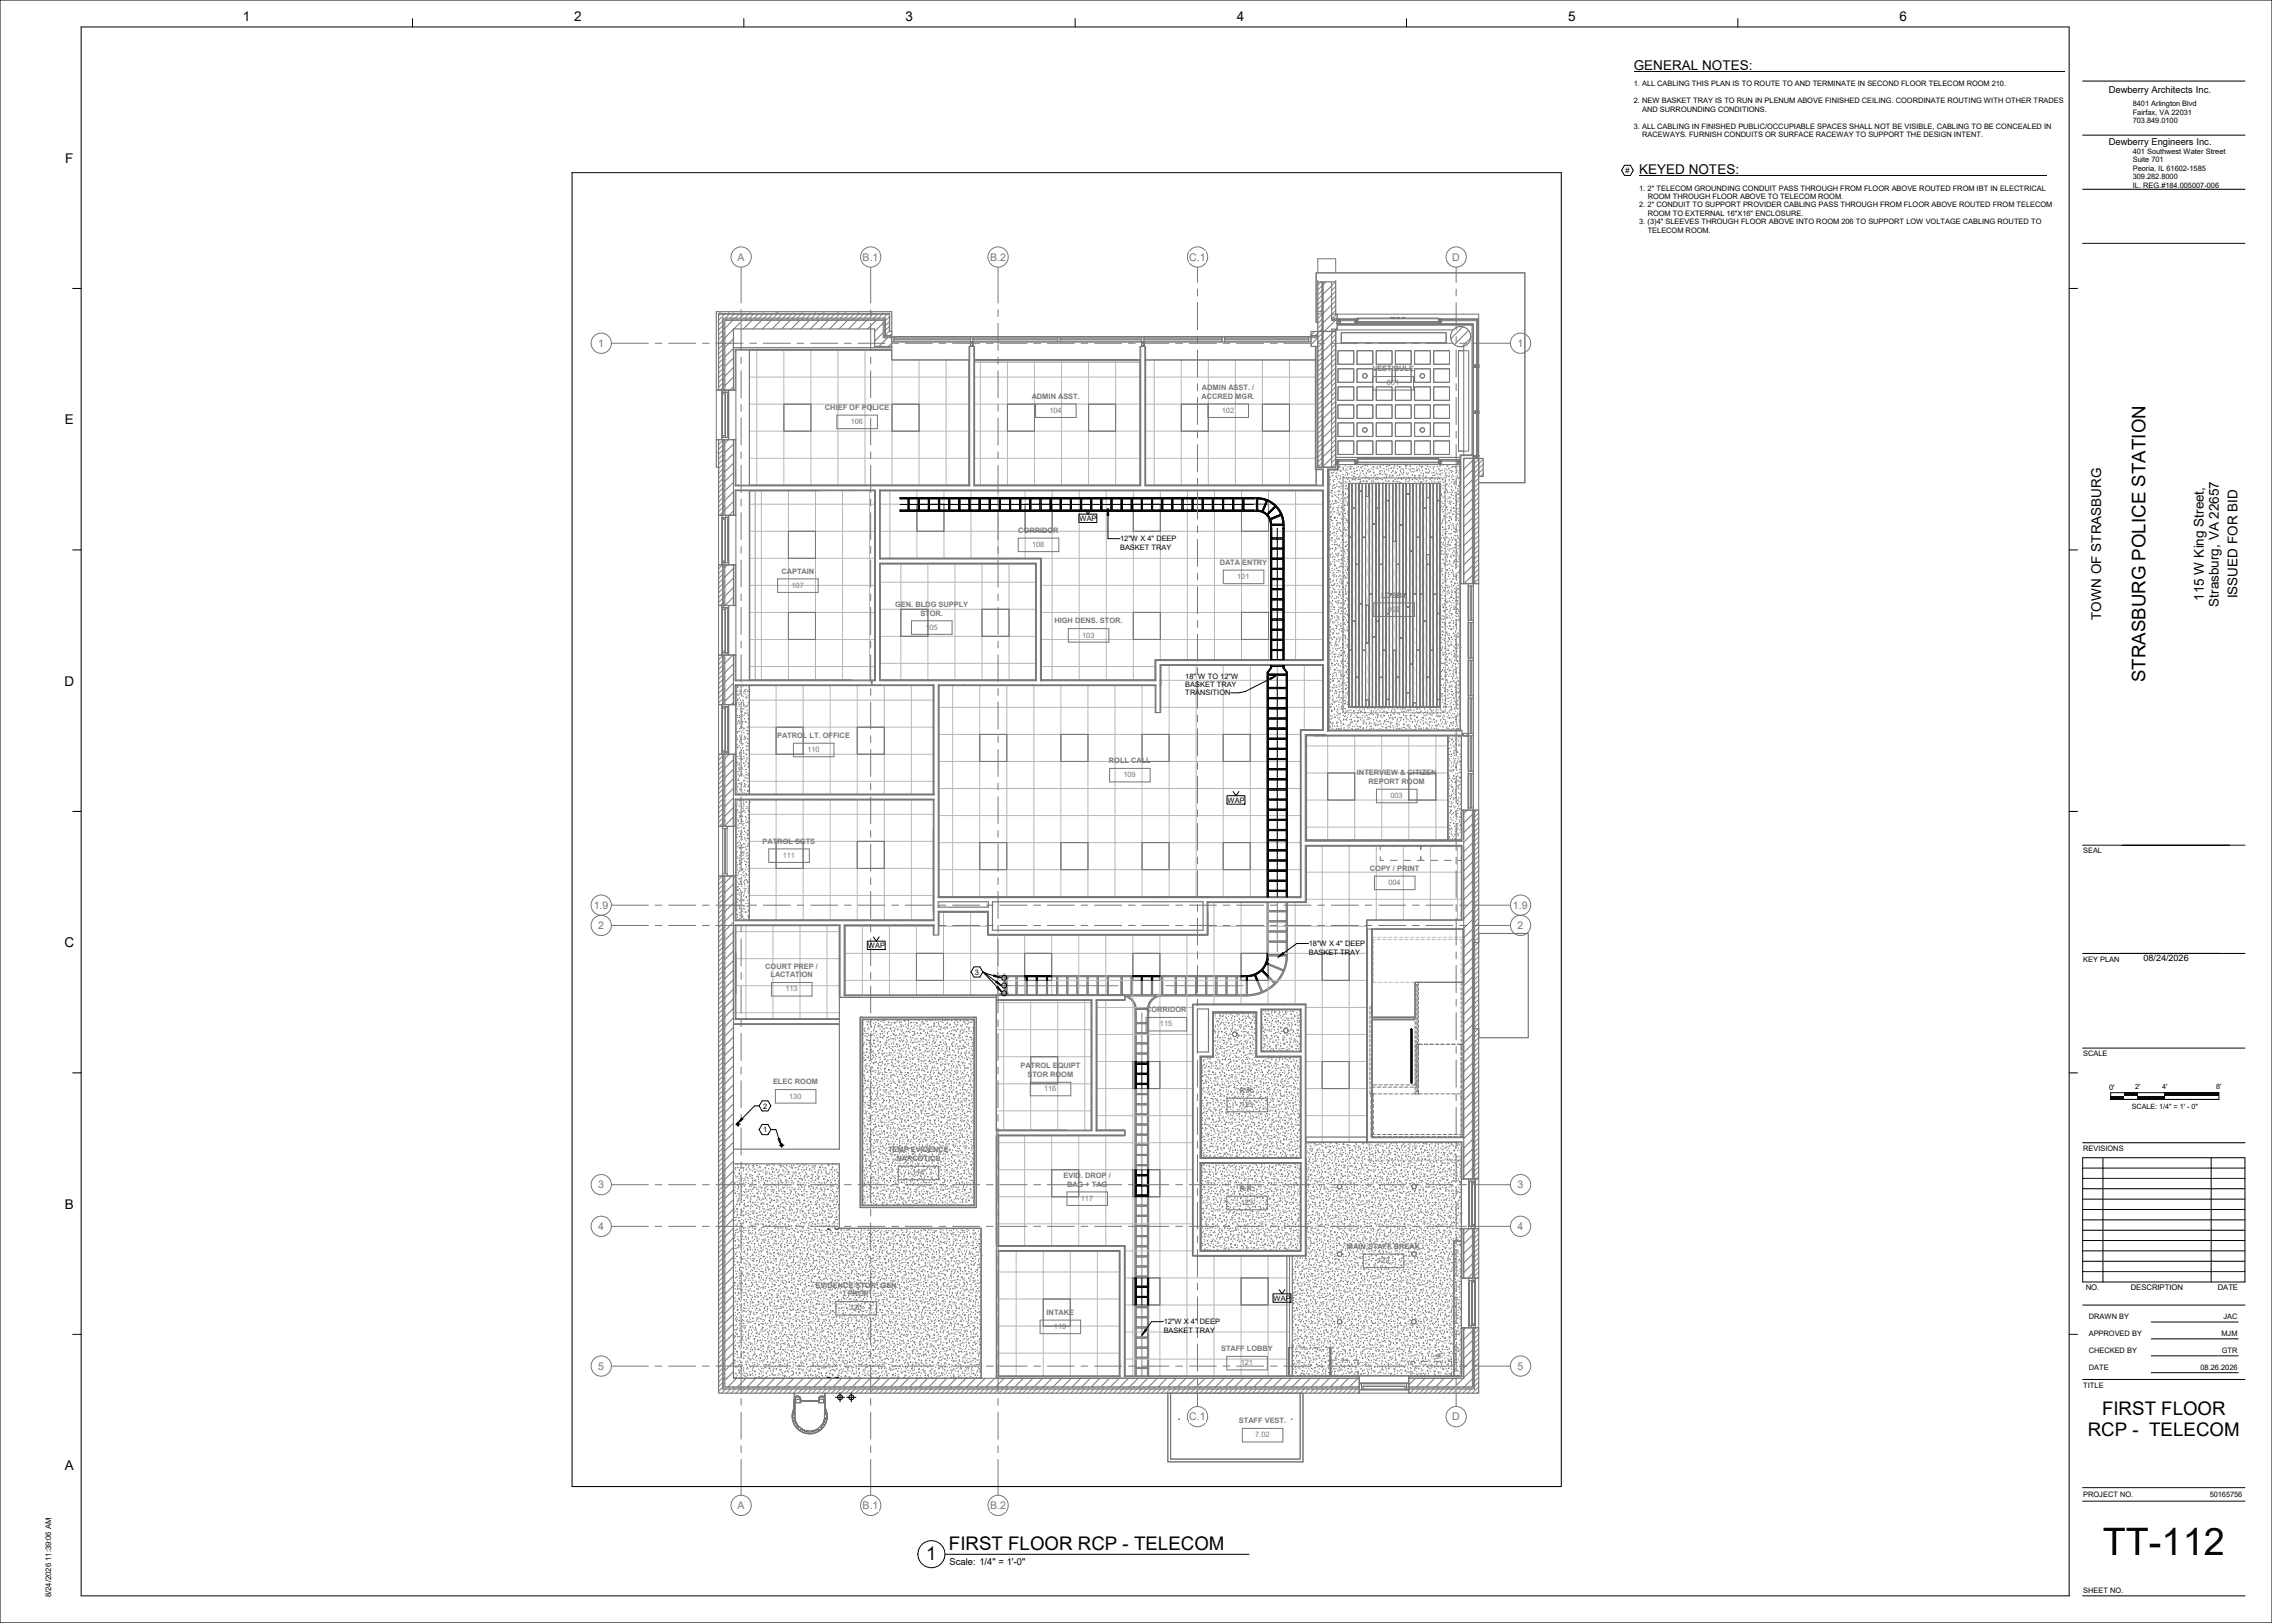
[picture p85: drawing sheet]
<svg xmlns="http://www.w3.org/2000/svg" width="1067mm" height="762mm" viewBox="0 0 1067 762" stroke-linecap="round" stroke-linejoin="round" font-family="sans-serif">
<defs><g id="words">
<text font-size="17.8" x="987" y="730">TT-112</text>
<g font-size="8.8">
<text x="1007" y="320" transform="rotate(-90 1007 320)">STRASBURG POLICE STATION</text>
<text x="987" y="664">FIRST FLOOR</text>
<text x="980" y="674">RCP - TELECOM</text>
<text x="446" y="728">FIRST FLOOR RCP - TELECOM</text>
<text x="435" y="733">1</text>
</g>
<g font-size="6.3">
<text x="114" y="10">1</text>
<text x="270" y="10">2</text>
<text x="425" y="10">3</text>
<text x="581" y="10">4</text>
<text x="736" y="10">5</text>
<text x="892" y="10">6</text>
<text x="767" y="33">GENERAL NOTES:</text>
<text x="31" y="76">F</text>
<text x="770" y="82">KEYED NOTES:</text>
<text x="30" y="199">E</text>
<text x="1051" y="281" transform="rotate(-90 1051 281)">ISSUED FOR BID</text>
<text x="1035" y="282" transform="rotate(-90 1035 282)">115 W King Street,</text>
<text x="1042" y="285" transform="rotate(-90 1042 285)">Strasburg, VA 22657</text>
<text x="987" y="291" transform="rotate(-90 987 291)">TOWN OF STRASBURG</text>
<text x="30" y="322">D</text>
<text x="30" y="445">C</text>
<text x="30" y="567">B</text>
<text x="30" y="690">A</text>
</g>
<g font-size="5" fill="#777">
<text x="346" y="122">A</text>
<text x="405" y="122">B.1</text>
<text x="465" y="122">B.2</text>
<text x="558" y="122">C.1</text>
<text x="682" y="122">D</text>
<text x="281" y="163">1</text>
<text x="712" y="163">1</text>
<text x="279" y="427">1.9</text>
<text x="710" y="427">1.9</text>
<text x="281" y="436">2</text>
<text x="712" y="436">2</text>
<text x="281" y="558">3</text>
<text x="712" y="558">3</text>
<text x="281" y="578">4</text>
<text x="712" y="578">4</text>
<text x="281" y="643">5</text>
<text x="712" y="643">5</text>
<text x="558" y="667">C.1</text>
<text x="682" y="667">D</text>
<text x="346" y="709">A</text>
<text x="405" y="709">B.1</text>
<text x="465" y="709">B.2</text>
</g>
<g font-size="4.4">
<text x="990" y="44">Dewberry Architects Inc.</text>
<text x="990" y="68">Dewberry Engineers Inc.</text>
<text x="446" y="735">Scale:</text>
<text x="460" y="735">1/4&quot; = 1'-0&quot;</text>
</g>
<text font-size="4.2" x="1006" y="451">08/24/2026</text>
<g font-size="3.6">
<text x="979" y="605">NO.</text>
<text x="1001" y="605">DESCRIPTION</text>
<text x="1041" y="605">DATE</text>
<text x="24" y="750" transform="rotate(-90 24 750)">8/24/2026 11:39:06 AM</text>
</g>
<g font-size="3.5">
<text x="767" y="41">1. ALL CABLING THIS PLAN IS TO ROUTE TO AND TERMINATE IN SECOND FLOOR TELECOM ROOM 210.</text>
<text x="767" y="49">2. NEW BASKET TRAY IS TO RUN IN PLENUM ABOVE FINISHED CEILING. COORDINATE ROUTING WITH OTHER TRADES</text>
<text x="771" y="52">AND SURROUNDING CONDITIONS.</text>
<text x="1001" y="50">8401 Arlington Blvd</text>
<text x="1001" y="54">Fairfax, VA 22031</text>
<text x="1001" y="58">703.849.0100</text>
<text x="767" y="60">3. ALL CABLING IN FINISHED PUBLIC/OCCUPIABLE SPACES SHALL NOT BE VISIBLE, CABLING TO BE CONCEALED IN</text>
<text x="771" y="64">RACEWAYS. FURNISH CONDUITS OR SURFACE RACEWAY TO SUPPORT THE DESIGN INTENT.</text>
<text x="1001" y="72">401 Southwest Water Street</text>
<text x="1001" y="76">Suite 701</text>
<text x="763" y="81">#</text>
<text x="1001" y="80">Peoria, IL 61602-1585</text>
<text x="770" y="89">1. 2&quot; TELECOM GROUNDING CONDUIT PASS THROUGH FROM FLOOR ABOVE ROUTED FROM IBT IN ELECTRICAL</text>
<text x="1001" y="84">309.282.8000</text>
<text x="1001" y="88">IL. REG.#184.005007-006</text>
<text x="774" y="93">ROOM THROUGH FLOOR ABOVE TO TELECOM ROOM.</text>
<text x="770" y="97">2. 2&quot; CONDUIT TO SUPPORT PROVIDER CABLING PASS THROUGH FROM FLOOR ABOVE ROUTED FROM TELECOM</text>
<text x="774" y="101">ROOM TO EXTERNAL 16&quot;X16&quot; ENCLOSURE.</text>
<text x="770" y="105">3. (3)4&quot; SLEEVES THROUGH FLOOR ABOVE INTO ROOM 206 TO SUPPORT LOW VOLTAGE CABLING ROUTED TO</text>
<text x="774" y="109">TELECOM ROOM.</text>
<text x="507" y="245">WAP</text>
<text x="526" y="254">12&quot;W X 4&quot; DEEP</text>
<text x="526" y="258">BASKET TRAY</text>
<text x="557" y="319">18&quot; W TO 12&quot;W</text>
<text x="557" y="323">BASKET TRAY</text>
<text x="557" y="327">TRANSITION</text>
<text x="576" y="377">WAP</text>
<text x="978" y="401">SEAL</text>
<text x="983" y="401">AL</text>
<text x="407" y="445">WAP</text>
<text x="615" y="444">18&quot;W X 4&quot; DEEP</text>
<text x="615" y="448">BASKET TRAY</text>
<text x="978" y="451">KEY PLAN</text>
<text x="983" y="451">Y PLAN</text>
<text x="458" y="458">3</text>
<text x="978" y="496">SCALE</text>
<text x="990" y="512">0'</text>
<text x="358" y="520">2</text>
<text x="358" y="532">1</text>
<text x="978" y="540">REVISIONS</text>
<text x="598" y="611">WAP</text>
<text x="546" y="622">12&quot;W X 4&quot; DEEP</text>
<text x="981" y="619">DRAWN BY</text>
<text x="1044" y="619">JAC</text>
<text x="546" y="626">BASKET TRAY</text>
<text x="981" y="627">APPROVED BY</text>
<text x="1043" y="627">MJM</text>
<text x="981" y="635">CHECKED BY</text>
<text x="1043" y="635">GTR</text>
<text x="981" y="643">DATE</text>
<text x="1033" y="643">08.26.2026</text>
<text x="978" y="651">TITLE</text>
<text x="978" y="703">PROJECT NO.</text>
<text x="1038" y="703">50165756</text>
<text x="978" y="748">SHEET NO.</text>
</g>
<g font-size="3.5" fill="#777">
<text x="644" y="174">VESTIBULE</text>
<text x="564" y="183">ADMIN ASST. /</text>
<text x="651" y="181">001</text>
<text x="484" y="187">ADMIN ASST.</text>
<text x="564" y="187">ACCRED MGR.</text>
<text x="387" y="192">CHIEF OF POLICE</text>
<text x="493" y="194">104</text>
<text x="574" y="194">102</text>
<text x="399" y="199">106</text>
<text x="478" y="250">CORRIDOR</text>
<text x="485" y="257">108</text>
<text x="367" y="269">CAPTAIN</text>
<text x="573" y="265">DATA ENTRY</text>
<text x="372" y="276">107</text>
<text x="581" y="272">101</text>
<text x="649" y="281">LOBBY</text>
<text x="420" y="285">GEN. BLDG SUPPLY</text>
<text x="652" y="287">002</text>
<text x="432" y="289">STOR.</text>
<text x="495" y="293">HIGH DENS. STOR.</text>
<text x="435" y="296">105</text>
<text x="508" y="299">103</text>
<text x="365" y="347">PATROL LT. OFFICE</text>
<text x="379" y="353">110</text>
<text x="521" y="358">ROLL CALL</text>
<text x="528" y="365">109</text>
<text x="637" y="364">INTERVIEW &amp; CITIZEN</text>
<text x="643" y="368">REPORT ROOM</text>
<text x="653" y="375">003</text>
<text x="358" y="396">PATROL SGTS</text>
<text x="367" y="403">111</text>
<text x="643" y="409">COPY / PRINT</text>
<text x="652" y="416">004</text>
<text x="359" y="455">COURT PREP /</text>
<text x="362" y="459">LACTATION</text>
<text x="369" y="465">113</text>
<text x="538" y="475">CORRIDOR</text>
<text x="545" y="482">115</text>
<text x="479" y="502">PATROL EQUIPT</text>
<text x="363" y="509">ELEC ROOM</text>
<text x="482" y="506">STOR ROOM</text>
<text x="371" y="516">130</text>
<text x="490" y="512">116</text>
<text x="582" y="513">R.R.</text>
<text x="583" y="520">125</text>
<text x="417" y="541">TEMP EVIDENCE</text>
<text x="421" y="545">NARCOTICS</text>
<text x="428" y="552">114</text>
<text x="499" y="553">EVID. DROP /</text>
<text x="501" y="557">BAG + TAG</text>
<text x="508" y="564">117</text>
<text x="582" y="559">R.R.</text>
<text x="583" y="566">123</text>
<text x="632" y="586">MAIN STAFF BREAK</text>
<text x="647" y="593">122</text>
<text x="383" y="605">EVIDENCE STOR: GEN</text>
<text x="396" y="609">/ PROP</text>
<text x="399" y="615">120</text>
<text x="491" y="617">INTAKE</text>
<text x="495" y="624">119</text>
<text x="573" y="634">STAFF LOBBY</text>
<text x="583" y="641">121</text>
<text x="582" y="668">STAFF VEST.</text>
<text x="589" y="675">7.02</text>
</g>
<g font-size="3.4">
<text x="1003" y="512">2'</text>
<text x="1015" y="512">4'</text>
<text x="1041" y="512">8'</text>
<text x="1001" y="521">SCALE: 1/4&quot; = 1' -</text>
<text x="1029" y="521">0&quot;</text>
</g>
</g></defs>
<g fill="#fff">
<path d="M637 151h38z"/>
<path d="M637 149l38 1z"/>
<path d="M621 312v31z"/>
<path d="M624 312v31z"/>
<path d="M623 312l1 31z"/>
<path d="M563 496h7z"/>
<path d="M569 475l1 21z"/>
<path d="M590 475v21z"/>
<path d="M592 474v20z"/>
<path d="M592 474h19z"/>
<path d="M592 471l21 1z"/>
<path d="M563 546h48z"/>
<path d="M564 544h47z"/>
<path d="M564 475h47v69h-47z"/>
<path d="M567 421h44z"/>
<path d="M567 423l46 1z"/>
<path d="M611 343v54z"/>
<path d="M613 345v50z"/>
<path d="M687 436v98z"/>
<path d="M345 164h74z"/>
<path d="M345 164l1 64z"/>
<path d="M345 230l1 90z"/>
<path d="M345 322l1 51z"/>
<path d="M345 375l1 57z"/>
<path d="M345 434l1 45z"/>
<path d="M469 646h57z"/>
<path d="M528 646h77z"/>
<path d="M605 646h81z"/>
<path d="M686 536v110z"/>
<path d="M686 397v35z"/>
<path d="M686 380v15z"/>
<path d="M686 214v60z"/>
<path d="M686 214h6z"/>
<path d="M628 217v4z"/>
<path d="M618 220l10 1z"/>
<path d="M618 163v57z"/>
<path d="M607 536h79v110h-79z"/>
<path d="M405 479h52v87h-52z"/>
<path d="M344 546h117v101h-117z"/>
<path d="M624 218h62v125h-62z"/>
<path d="M592 474h19v20h-19z"/>
<path d="M336 146h285v1h-285z"/>
<path d="M336 147h1v72h-1z"/>
<path d="M344 150h67v4h-67z"/>
<path d="M339 147h77v2h-77z"/>
<path d="M340 150h75h-75z"/>
<path d="M411 150h4v13h-4z"/>
<path d="M416 147h2v11h-2z"/>
<path d="M415 150v9z"/>
<path d="M418 163l1 1z"/>
<path d="M611 343h10z"/>
<path d="M613 345h9z"/>
<path d="M611 397v24z"/>
<path d="M613 397v27z"/>
</g>
<g fill="#fff">
<path d="M637 217h38z"/>
<path d="M637 215l38 1z"/>
<path d="M542 322l1 13z"/>
<path d="M545 320v15z"/>
<path d="M405 478v88z"/>
<path d="M405 566h53z"/>
<path d="M457 478l1 88z"/>
<path d="M405 478l52 1z"/>
<path d="M469 587v59z"/>
<path d="M469 533v52z"/>
<path d="M396 467h72z"/>
<path d="M441 421h23z"/>
<path d="M346 432h92z"/>
<path d="M346 434l93 1z"/>
<path d="M441 428h23z"/>
<path d="M438 421l1 5z"/>
<path d="M438 426l1 13z"/>
<path d="M441 428v11z"/>
<path d="M464 428v5z"/>
<path d="M346 435h48v43h-48z"/>
<path d="M570 471l10 1z"/>
<path d="M570 475h10z"/>
<path d="M564 546h47v41h-47z"/>
<path d="M560 494v95z"/>
<path d="M563 496l1 91z"/>
<path d="M560 471l10 1z"/>
<path d="M680 345h6v49h-6z"/>
<path d="M346 322h6v110h-6z"/>
<path d="M683 583h3v63h-3z"/>
</g>
<g fill="none" stroke="#eee" stroke-width=".47">
<path d="M633 239l2 2M633 233l2 2M633 227h43v105h-17M634 227l1 2M635 229h.1M635 236h.1M635 236l1 3M635 229l1 4M636 239h.1M637 240l1 4M637 233l1 4M637 227l1 4"/>
<path d="M638 237h.1M638 237l2 2M638 231l2 1M640 239l1 2M640 233l1 2M641 227v2M641 229h.1M641 229l2 4M643 233l1 3M643 240l1 2M643 227l1 2M643 229l1 2 2 1"/>
<path d="M643 236l1 1M644 237h.1M644 237l3 3 1 1M646 233l2 2M647 227l1 2M648 229h.1M648 236h.1M648 236l1 3M648 229l1 4M649 240l2 4M649 233l1 4M649 227l1 1a4 4 0 0 0 2 4"/>
<path d="M650 237h1M651 237l2 3 1 1M652 233l2 2M653 227l1 2M654 229h.1M654 236h.1M654 236l1 3M654 229l1 4M656 240l1 4M656 233l1 4M656 227l1 4M657 237h.1"/>
<path d="M657 237l2 2M657 231l2 1M659 239l1 2M659 233l1 2M660 227v2M660 229h.1M660 236h.1M660 236l2 3M660 229l1 3M661 232l1 1M662 240l1 4M662 233l1 4"/>
<path d="M662 227l1 4M663 237h.1M664 237l1 2M664 231l1 1M665 239l2 2M665 233l2 2M666 227l1 2M667 229h.1M667 236h.1M667 236l1 3M667 229l1 4M668 233l1 3"/>
<path d="M668 240l1 2M668 227l1 2M669 229v2l2 1M669 236v1M669 237h1M671 239l2 2M671 233l2 2M672 227l1 2M673 229h.1M673 236h.1M673 236l2 3M673 229l2 4"/>
<path d="M675 240l1 4M675 233l1 4M675 227l1 4M676 237h.1M633 258l2 3M633 245l2 3M633 252h1M634 252l1 2M635 248h.1M635 242h.1M635 255h.1M635 255l1 3"/>
<path d="M635 248l1 4M635 242l1 4M637 252l1 4M637 246l1 4M637 259l1 3M638 256l2 2M638 250l2 1M638 244l2 1M640 258l1 3M640 245l1 3M640 252h1M641 252v2"/>
<path d="M643 246l1 2M643 252l1 3M643 259l1 2M643 255l1 1 2 2M643 248l1 2M643 242l1 2M644 244l3 2 1 2M644 250l2 1M646 258l2 3M646 252l2 2M648 242h.1M648 248h.1"/>
<path d="M648 255h.1M648 255l1 3M648 248l1 4M648 242l1 4M649 246l2 4M649 259l1 3M649 252l1 1a4 4 0 0 0 2 5M651 244l2 2 1 2M651 250l1 1M652 258l2 3M652 252l2 2M654 242h.1"/>
<path d="M654 248h.1M654 248l1 4M654 242l1 4M656 252l1 4M656 246l1 4M656 259l1 3M657 256l2 2M657 250l2 1M657 244l2 1M659 258l1 3M659 252l1 2M659 245l1 3"/>
<path d="M660 242h.1M660 248h.1M660 255h.1M660 255l2 3M660 248l2 4M660 242l2 4M662 252l1 4M662 246l1 4M662 259l1 3M664 256l1 2M664 250l1 1M664 244l1 1"/>
<path d="M665 258l2 3M665 245l2 3M665 252h1M666 252l1 2M667 242h.1M667 248h.1M667 255h.1M667 255l1 3M667 248l1 4M667 242l1 4M668 246l1 2M668 252l1 3"/>
<path d="M668 259l1 2M669 255l1 1M669 248l1 2M669 242l1 2M671 258l2 3M671 245l2 3M671 252h1M672 252l1 2M673 242h.1M673 248h.1M673 255h.1M673 255l2 3"/>
<path d="M673 248l2 4M673 242l2 4M675 252l1 4M675 246l1 4M675 259l1 3M633 277l2 3M633 271l2 2M633 264l2 3M635 261h.1M635 274h.1M635 267h.1M635 280h.1"/>
<path d="M635 280l1 4M635 274l1 3M635 267l1 4M635 261l1 4M637 278l1 4M637 271l1 4M637 265l1 4M638 262v1M638 276l2 1M638 269l2 2M638 263l2 1M640 277l1 3"/>
<path d="M640 271l1 2M640 264l1 3M643 265l1 2M643 271l1 3M643 278l1 2M643 280l1 1 2 2M643 274l1 1M643 267l1 2M643 261l1 1M644 262v1M644 269l3 2 1 2M644 263l3 2 1 2"/>
<path d="M644 276l2 1M646 277l2 3M648 261h.1M648 267h.1M648 274h.1M648 280h.1M648 280l1 4M648 274l1 3M648 267l1 4M648 261l1 4M649 278l1 1a4 4 0 0 0 2 4M649 271l2 4"/>
<path d="M649 265l2 4M650 262l1 1M651 269l2 2 1 2M651 263l2 2 1 2M651 276l1 1M652 277l2 2M654 279v1M656 278l1 4M656 271l1 4M656 265l1 4M657 262v1M657 276l2 1"/>
<path d="M657 269l2 2M657 263l2 1M659 277l1 3M659 271l1 2M659 264l1 3M660 261h.1M660 267h.1M660 274h.1M660 280h.1M660 280l2 4M660 274l2 3M660 267l2 4"/>
<path d="M660 261l2 4M662 278l1 4M662 271l1 4M662 265l1 4M663 262v1M664 276l1 1M664 269l1 2M664 263l1 1M665 277l2 3M665 271l2 2M665 264l2 3M667 261h.1"/>
<path d="M667 267h.1M667 274h.1M667 280h.1M667 280l1 4M667 274l1 3M667 267l1 4M667 261l1 4M668 265l1 2M668 271l1 3M668 278l1 2M669 280v1l2 2M669 274l1 1"/>
<path d="M669 267l1 2M669 261v1M669 262l1 1M670 269l2 2 1 2M670 263l2 2 1 2M670 276l1 1M671 277l2 3M673 261h.1M673 267h.1M673 274h.1M673 280h.1M673 280l2 4"/>
<path d="M673 274l2 3M673 267l2 4M673 261l2 4M675 278l1 4M675 271l1 4M675 265l1 4M676 262v1M633 296l2 3M633 290l2 2M633 283l2 3M635 286h.1M635 299h.1"/>
<path d="M635 293h.1M635 299l1 4M635 293l1 3M635 286l1 4M637 297l1 4M637 290l1 4M637 284l1 4M638 288h.1M638 295l2 1M638 288l2 2M638 282l2 1M640 296l1 3"/>
<path d="M640 290l1 2M640 283l1 3M641 293h.1M641 286h.1M641 299h.1M641 299l1 3M641 293l2 3M641 286l2 4M643 284l1 2M643 290l1 3M643 297l1 2M643 299l1 2"/>
<path d="M643 293l1 1M643 286l1 2M644 288h.1M644 295l3 2 1 2M644 288l3 2v2M646 283l2 3M647 292h1M648 286h.1M648 293h.1M648 299h.1M648 299l1 4M648 293l1 3"/>
<path d="M648 286l1 4M649 297l2 4M649 290l2 4M649 284l1 4M650 288h1M651 295l2 2 1 2M651 288l2 2 1 2M652 283l2 3M656 297l1 4M656 290l1 4M656 284l1 4M657 288h.1"/>
<path d="M657 295l2 1M657 288l2 2M657 282l2 1M659 296l1 3M659 290l1 2M659 283l1 3M660 286h.1M660 293h.1M660 299h.1M660 299l2 4M660 293l2 3M660 286l2 4"/>
<path d="M662 297l1 4M662 290l1 4M662 284l1 4M663 288h.1M665 296l2 3M665 290l2 2M665 283l2 3M667 286h.1M667 293h.1M667 299h.1M667 299l1 4M667 293l1 3"/>
<path d="M667 286l1 4M668 284l1 2M668 290l1 3M668 297l1 2M669 299l1 2M669 293l1 1M669 286v2M669 288h1M670 295l2 2 1 2M670 288l2 2 1 2M671 283l2 3M673 286h.1"/>
<path d="M673 293h.1M673 299h.1M673 299l2 4M673 293l2 3M673 286l2 4M675 297l1 4M675 290l1 4M675 284l1 4M676 288h.1M633 302l2 3M633 309l2 2M633 315l2 3"/>
<path d="M635 312h.1M635 318h.1M635 305h.1M635 318l1 4M635 312l1 4M635 305l1 4M637 316l1 4M637 303l1 4M637 309l1 4M638 313h.1M638 320l2 1M638 314l2 1"/>
<path d="M638 307l2 2M638 301l2 1M640 309l1 2M640 302l1 3M640 315l1 3M643 303l1 2M643 309l1 3M643 316l1 2M643 318l1 2M643 305l1 2 2 2M643 312l1 1M644 313h.1"/>
<path d="M644 320l3 2 1 2M644 314l3 2 1 2M644 301l2 1M646 309l2 2M646 302l2 3M648 312h.1M648 305h.1M648 318l1 4M648 312l1 4M648 305l1 4M649 316l2 4M649 309l1 4"/>
<path d="M649 303l1 2M650 305v2l2 2M650 313h1M651 314l2 2 1 2M651 320l2 2 1 2M651 301l1 1M652 309l2 2M652 302l2 3M654 305h.1M654 312h.1M654 318h.1M654 318l1 4"/>
<path d="M654 312l1 4M654 305l1 4M656 316l1 4M656 303l1 4M656 309l1 4M657 313h.1M657 320l2 1M657 314l2 1M657 307l2 2M657 301l2 1M659 315l1 3M659 309l1 2"/>
<path d="M659 302l1 3M660 305h.1M660 312h.1M660 318h.1M660 318l2 4M660 312l2 4M660 305l2 4M662 316l1 4M662 303l1 4M662 309l1 3M663 312v1M663 313h.1"/>
<path d="M665 315l2 3M665 309l2 2M665 302l2 3M667 305h.1M667 312h.1M667 318h.1M667 318l1 4M667 312l1 4M667 305l1 4M668 303l1 2M668 309l1 3M668 316l1 2"/>
<path d="M669 318l1 2M669 305v2l2 2M669 312v1M669 313h1M670 320l2 2 1 2M670 314l2 2 1 2M670 301l1 1M671 309l2 2M671 302l2 3M673 305h.1M673 312h.1M673 318h.1"/>
<path d="M673 318l2 4M673 312l2 4M673 305l2 4M675 316l1 4M675 303l1 4M675 309l1 4M676 313h.1M633 332h24M633 321l2 3M633 328l2 2M635 324h.1M635 331h.1"/>
<path d="M635 324l1 4M635 331l1 1M637 322l1 4M637 328l1 4M638 326l2 2M640 321l1 3M640 328l1 2M641 331h.1M641 331l1 1M643 322l1 2M643 328l1 3M643 324l1 2"/>
<path d="M643 331l1 1M644 326l2 2M646 328l2 2M648 324h.1M648 331h.1M648 324l1 4M648 331v1M649 322l2 4M649 328l1 4M651 326l1 2M652 328l2 2M654 324h.1"/>
<path d="M654 331h.1M654 324l1 4M654 331l1 1M656 322l1 4M656 328l1 4M657 326l2 2M659 321l1 3M659 328l1 2M660 324h.1M660 331h.1M660 331l1 1M660 324l2 4"/>
<path d="M662 322l1 4M662 328l1 4M665 328l2 2M665 321l2 3M667 324h.1M667 331h.1M667 324l1 4M667 331v1M668 322l1 2M668 328l1 3M669 324l1 2M669 331v1"/>
<path d="M670 326l1 2M671 328l2 2M673 324h.1M673 331h.1M673 324l2 4M673 331l1 1M675 322l1 4M675 328l1 4M676 328v4h-1"/>
</g>
<g fill="none" stroke="#ddd" stroke-width=".47">
<path d="M627 155v1M633 227v105zM635 227h.1M636 227h1M638 227h.1M640 227h.1M641 227h.1M643 227h.1M644 227h.1M646 227h.1M648 227h.1M649 227h.1"/>
<path d="M651 227h.1M652 227h.1M654 227h.1M655 227h1M657 227h.1M659 227h.1M660 227h.1M662 227h.1M663 227h1M665 227h.1M667 227h.1M668 227h.1"/>
<path d="M670 227h.1M671 227h.1M673 227h.1M675 227h.1M676 235h.1M676 288h.1M545 320v2M624 311v1M633 332h.1M635 332h.1M636 332h1M638 332h.1"/>
<path d="M640 332h.1M641 332h.1M643 332h.1M644 332h.1M646 332h.1M648 332h.1M649 332h.1M651 332h.1M652 332h.1M654 332h.1M655 332h1M657 332h2"/>
<path d="M660 332h.1M662 332h.1M663 332h1M665 332h.1M667 332h.1M668 332h.1M670 332h.1M671 332h.1M673 332h.1M675 332h.1M676 328h.1M438 421v1"/>
<path d="M607 621v10"/>
</g>
<g fill="none" stroke="#bbb" stroke-width=".47">
<path d="M627 156v59M352 164h67M455 169v59h-103M458 170h77h-77v-1v47M535 170v-1v59h-77M538 169v59h80M628 218v3h-4M686 218v125h-62v-31M352 230h33M411 230v89M413 230h208M624 221v90"/>
<path d="M631 224v111v-111h2zM633 224h43h-43M633 227h43v105h-17M676 224h3M679 224v111v-111M413 265h73v54h-73M413 262h76v57h53v-9h55M413 274v38M352 319h47M352 319v-89v89M355 319v-89v89M597 312h-52v8"/>
<path d="M603 310h18M603 312h18v31M346 322v48M346 322h6M352 322v51h-6M352 322h62M438 322v51h-90M542 322h-101v99M545 322h.1M633 335h-2h2M633 335h43h-43M633 332h24"/>
<path d="M679 335h-3h3M617 345h65M617 343h-6v66M346 380v48M346 375h92M352 375v57h-6h92M438 390v31M613 397h73M686 390v-45h-6v49h6h-73M346 435h48v32M438 422v6M438 435h-41v32"/>
<path d="M441 428v7M567 424h28M567 428v11h-103v-11M569 421h26M596 421h8M596 424h8M605 424h8M605 421h6M644 436h43M686 428v4h-44v73M346 447v20M644 440h2"/>
<path d="M645 444v2M645 446v2M645 449v2M645 452v1M645 454v2M645 457v1M645 459v2M646 441h-1v2M647 441h1M647 440h1M649 441h2M649 440h2"/>
<path d="M652 441h1M652 440h2M654 441h2M655 440h1M657 441h2M657 440h2M660 441h1M660 440h1M662 441h2M662 440h2M665 441h1M665 440h1"/>
<path d="M667 441h2M667 440h2M670 441h1M670 440h2M672 441h2M673 440h1M675 441h2M675 440h2M678 441h1M678 440h1M680 441h2M680 440h2"/>
<path d="M683 441h1M683 440h1M685 441h1v2M685 440h2M686 444v2M686 447v1M686 449v2M686 452v2M686 454v3M686 458v2M346 478h48M501 470h-33v61h33"/>
<path d="M512 470v61M515 470v61h13v2h-59M528 468v2M561 471h52M588 475h-18v21M590 475v21M592 476v10M592 474h19v20M644 461h2M644 478h20M647 461h2M650 461h1"/>
<path d="M652 461h2M655 461h1M657 461h2M660 461h2M663 461h1M686 460v1M579 486h.1M581 486h.1M592 494h10M611 496v48M613 534h29M613 536h73"/>
<path d="M643 536v2M643 539v1M686 536v2M686 539v1M611 546v41M613 544v46M643 544v1h2M643 541v2M646 545h1M648 545h2M651 545h2M654 545h1"/>
<path d="M656 545h2M659 545h1M661 545h2M664 545h1M666 545h2M669 545h2M672 545h1M674 545h2M677 545h1M679 545h2M682 545h2M685 545h1"/>
<path d="M686 541v2M686 544v1M686 544v39h-3v63h-66M394 577h67v70h-117M469 587h57v59M469 585h59v61M561 590h41M604 590v56M607 590v31M683 583h3v63h-3zM607 631v15M628 621h.1"/>
<path d="M630 621h.1M663 621h.1M665 621h.1"/>
</g>
<g fill="none" stroke="#7f7f7f" stroke-width=".47">
<path d="M595 424v24M596 424v25M596 428h8M596 432h8M596 433h8M596 437h8M596 438h8M600 424v4M600 428v4M600 433v4M600 438v4M604 424v24"/>
<path d="M605 424v25a19 19 0 0 1-20 19M469 459h12M469 458h12M469 458v1v-1M469 459h3M472 457v1M472 459v8M473 459v8M473 459h1M477 459v8M478 459v8M494 458h38h-7v1h7h-1v8h1v-8v8h4v-7v7v-7v7h5v-7v7v-7v7h4v-8h2v-1v1"/>
<path d="M494 459h32v8h-57M496 459v8M497 459v8M501 459v8M506 459v8M510 459v8M511 459v8M515 459v8M516 459v8M520 459v8M525 458v1M526 459h5v8h-4v-8v8h-1z"/>
<path d="M545 458h38M552 459v8M557 459v8M561 459v8M562 459v8M566 459v8M567 459v8M571 459v8M576 459v8M580 459v8M581 459v8M583 459h-38v8h1v-8v8h40l6-1"/>
<path d="M595 447h1M595 452l8 3M595 458l4 3M595 459l3 3M595 453l7 3M596 448v1M596 448h8h-8M596 442h8M596 449h8M596 449l-1 1M600 442v5M602 456l-3 5"/>
<path d="M603 455l-1 1M604 449l-1 6M604 448v1M469 467h.1M469 463h3M469 466h3M473 463h4M473 466h1M478 463h4M482 460v7M482 463h5M487 460v7"/>
<path d="M487 463h4M491 460v7M492 460v7M492 463h4M497 463h4M501 463h5M506 463h4M511 463h4M516 463h4M520 463h5M525 467h22v1a7 7 0 0 0-8 8v-5l2-2 2-1h-14l2 1 2 2v5v-2M528 468l2 1 2 1 1 4"/>
<path d="M529 468h14M530 468h.1M531 469l2 2v3M533 474v24M533 476v22M533 473v1h6v-1v1h-6v-1h6zM536 476v4M539 476v22M541 469l-2 2v3M542 468h.1M547 468a7 7 0 0 0-8 6v24M547 463h5"/>
<path d="M547 468h38M547 467v1M552 463h5M557 463h4M562 463h4M567 463h4M571 463h5M576 463h4M581 463h3M584 467v1M585 460v7M585 467a19 19 0 0 0 19-20h1a19 19 0 0 1-20 21"/>
<path d="M586 460v7v-7M590 460l2 6M598 462l-5 3-2-5 2 6h-1M599 461l-1 1M533 495h6M533 494h6M533 490h6M533 485h6M533 481h6M533 480h6M536 481v4M536 485v5"/>
<path d="M536 490v4M536 495v3M533 511v38M533 519h6M533 518h6M533 514h6M533 513h6M536 511v2M536 514v4M536 519v4M539 511v38M533 538h6"/>
<path d="M533 537h6M533 533h6M533 532h6M533 528h6M533 523h6M536 523v5M536 528v4M536 533v4M536 538v4M533 547h6M533 543h6M533 542h6"/>
<path d="M536 543v4M536 547v2M533 562v38M533 576h6M533 575h6M533 571h6M533 566h6M536 562v4M536 566v5M536 571v4M536 576v4M539 562v38"/>
<path d="M533 600h6M533 599h6M533 595h6M533 594h6M533 590h6M533 585h6M533 581h6M533 580h6M536 581v4M536 585v5M536 590v4M536 595v4"/>
<path d="M536 600h.1M533 613v33M533 619h6M533 618h6M533 614h6M533 613h6M536 613h.1M536 614v4M536 619v4M539 613v33M533 638h6M533 637h6"/>
<path d="M533 633h6M533 632h6M533 628h6M533 623h6M536 623v5M536 628v4M536 633v4M536 638v4M533 643h6M533 642h6M536 643v3"/>
</g>
<path d="M674 637h2M674 636h1M675 636h.1M675 636h1" fill="none" stroke="#7fbfdf" stroke-width=".47"/>
<circle cx="675" cy="636" r=".2" fill="#7fbfdf"/>
<path d="M675 636h.1" fill="none" stroke="#7fbfdf" stroke-width=".47"/>
<circle cx="675" cy="636" r=".2" fill="#7fbfdf"/>
<path d="M674 637h.1M674 636v1M675 636h.1" fill="none" stroke="#7fbfdf" stroke-width=".47"/>
<circle cx="675" cy="636" r=".2" fill="#7fbfdf"/>
<path d="M675 636h.1M675 636v1M675 636l2-1-2 1M676 637h.1M676 636v1" fill="none" stroke="#7fbfdf" stroke-width=".47"/>
<g fill="none" stroke="#777" stroke-width=".47">
<path d="M618 128v23h1h-1v-23h98v99v-99zM619 132h.1M621 132v14M621 139h.1M621 136h.1M623 132l-2 2M625 132v18h3M625 134l-4 4M625 139l-4 4M627 128v-7h-8v7M627 132h.1M337 151h.1"/>
<path d="M337 147v36h7v-19M337 154h.1M338 147h.1M339 149v34M340 147h.1M340 159h.1M340 157h.1M340 154h.1M340 152h.1M340 150v33M341 150h.1M342 147h.1"/>
<path d="M343 150h.1M344 150l-4 4M344 146v1M344 155l-4 4M344 159l-4 4M346 150h.1M348 150h.1M349 150l-4 4M351 150h.1M352 147h.1M353 150h.1M353 150l-4 4"/>
<path d="M355 150h.1M358 150l-4 4M358 150h.1M358 147h1M360 150h.1M362 150l-4 4M363 150h.1M364 147h1M365 150h.1M365 146v1M367 150l-4 4M367 150h.1"/>
<path d="M370 150h.1M370 147h.1M371 150l-4 4M372 150h.1M372 146v1M374 150h.1M376 150l-4 4M377 147h.1M377 150h.1M379 150h.1M380 150l-4 4M382 150h.1"/>
<path d="M383 147h.1M384 150h.1M385 150l-5 4M386 146h.1M386 147h.1M386 150h.1M387 147h.1M389 150h.1M389 150l-4 4M391 147h.1M391 150h.1M393 147h.1"/>
<path d="M393 150l-4 4M396 150h.1M396 147h.1M397 147h.1M398 150l-4 4M398 150h.1M401 150h.1M401 146h.1M402 150l-4 4M403 147h.1M403 150h.1M405 150h.1"/>
<path d="M407 150l-4 4M407 147h.1M408 150h.1M409 147h.1M410 150h.1M411 150l-4 4M413 150h.1M414 146v1M415 150h.1M415 153h.1M415 155h.1M415 157h.1"/>
<path d="M415 152l-4 4M415 156l-4 4M415 159h4M415 158h4M416 158h3M416 158v1M417 159l-4 4M417 147h.1M418 149h.1M418 158v1M419 152h.1M419 158h1v3h-1z"/>
<path d="M420 159h36v1h-36zM420 158h.1M420 158h36h-36M456 158h1v3h-1zM456 158h.1M457 159h40v1h-40zM457 158h.1M457 158h40h-40M497 158h1v3h-1zM497 158h.1M498 159h38v1h-38zM498 158h.1"/>
<path d="M498 158h38h-38M536 158h1v3h-1zM536 158h.1M537 159h37v1h-37zM537 158h.1M537 158h37h-37M574 158h1v3h-1zM574 158h.1M575 159h40v1h-40zM575 158h.1M575 158h40h-40M615 158h1v3h-1z"/>
<path d="M615 158h.1M616 159h3v4M616 158h3M616 158h3l-3 4M616 158v1M618 158v1M619 158v-2v63M620 147h1M621 147v72M621 155h.1M621 153h.1M621 150h.1"/>
<path d="M621 148h.1M621 146h.1M621 143h.1M621 141h.1M621 159h.1M621 157h.1M621 146v-14v24M625 155h2v60h59h-59M625 147h2M625 149h3M625 150h3M625 143l-4 4"/>
<path d="M625 148l-4 4M625 157l-4 4M626 150h.1M627 150l-6 6M628 154l-1 1M628 155h-3v64M628 149v-2h66v68M628 153v2h54M628 153h63v61M630 156h49v5h-49zM638 149v1M644 151h.1"/>
<path d="M649 151h.1M654 151h.1M655 149v1M665 151h.1M669 149h.1M670 151h.1M687 153l-6 6M687 154h.1M690 155l-7 7M691 159l-5 4M336 166h.1M337 171h.1"/>
<path d="M340 178h.1M340 176h.1M340 173h.1M340 171h.1M340 169h.1M340 166h.1M340 164h.1M340 162h.1M344 164l-4 4M344 168l-4 4M344 173l-4 4M344 177l-4 4"/>
<path d="M345 177h.1M345 165h.1M346 164h.1M351 164h-1M352 164h67v5h36v59h-103zM352 164v64M379 164h.1M380 164h.1M403 164h1M407 164h.1M408 164h.1M419 161l-2 2"/>
<path d="M419 164v5h36M420 161h36M455 163v65M457 161h40M457 164h.1M457 163v65h79v-65M457 168h1M457 174h.1M458 169h77M498 161h38M535 163h.1M535 171h.1"/>
<path d="M535 179h.1M536 177h-1M537 161h37M538 163v65h83M538 169h.1M538 173h.1M538 169h80h-80v59h80v-7M575 161h40M618 170h.1M621 164h.1M621 178h.1M621 176h.1"/>
<path d="M621 173h.1M621 171h.1M621 168h.1M621 166h.1M621 161h.1M625 161l-4 4M625 166l-4 4M625 170l-4 4M625 175l-4 4M625 179l-4 4M628 165h8v6h-8zM628 173h8v6h-8z"/>
<path d="M637 165h8v6h-8zM637 173h8v6h-8zM646 165h8v6h-8zM646 173h8v6h-8zM655 165h8v6h-8zM655 173h8v6h-8zM664 165h8v6h-8zM664 173h8v6h-8zM673 165h8v6h-8zM673 173h8v6h-8zM685 165h5v47h-5zM687 163v51"/>
<path d="M687 165h-2v47M339 184h3M339 183v23M339 184v21M339 185h2M340 183h.1M340 181h.1M341 184h1h-1M341 184v21M341 184v21h1M342 185v20v-20M342 184v21v-21"/>
<path d="M342 183v23M344 182l-1 1M368 190h13v12h-13zM419 190h13v12h-13zM455 188v1M455 199h.1M455 182h.1M455 193h.1M457 190v1M473 190h13v12h-13zM511 190h13v12h-13zM535 186h.1"/>
<path d="M535 194h.1M535 194h1M535 193v1M538 185v1M555 190h12v12h-12zM593 190h12v12h-12zM618 182h.1M621 199h.1M621 197h.1M621 195h.1M621 190h.1M621 187h.1"/>
<path d="M621 185h.1M621 183h.1M621 180h.1M625 197l-4 4M625 184l-4 4M625 188l-4 4M625 193l-4 4M628 182h8v6h-8zM628 190h8v6h-8zM628 199h8v6h-8zM637 182h8v6h-8zM637 190h8v6h-8z"/>
<path d="M637 199h8v6h-8zM646 182h8v6h-8zM646 190h8v6h-8zM646 199h8v6h-8zM655 182h8v6h-8zM655 190h8v6h-8zM655 199h8v6h-8zM664 182h8v6h-8zM664 190h8v6h-8zM664 199h8v6h-8zM673 182h8v6h-8zM673 190h8v6h-8z"/>
<path d="M673 199h8v6h-8zM336 215h1M337 212v1M337 219v-13h7v22M337 215h.1M339 205h3M339 205h2M339 206v36M340 219h.1M340 216h.1M340 214h.1M340 211h.1"/>
<path d="M340 209h.1M340 207h.1M340 206v36M342 206l-2 2M344 208l-4 5M344 213l-4 4M344 217l-4 4M457 213h1M458 216v-47h77v59h-77M535 206h.1M535 202h.1M535 208h.1"/>
<path d="M535 216h.1M538 218h.1M618 214h.1M621 202h.1M621 216h.1M621 211h.1M621 218h.1M621 214h.1M621 209h.1M621 207h.1M621 204h.1M625 202l-4 4"/>
<path d="M625 206l-4 4M625 211l-4 4M625 215l-4 4M627 218h1M628 217h.1M628 220h.1M628 207h8v6h-8zM628 218h.1M628 216h.1M628 217v1M628 216v1M628 216h8"/>
<path d="M629 218h-1M629 219h.1M629 219v1M631 219v1M632 219h.1M633 219h.1M634 219h.1M634 219v1M635 219h.1M636 220h.1M636 217h-8M637 218h.1"/>
<path d="M637 219v1M637 207h8v6h-8zM638 219h.1M639 219h.1M639 219v1M640 219h.1M641 218h.1M641 218v1M641 217h.1M642 219h.1M643 218h.1M645 219v1"/>
<path d="M645 219h.1M645 218h.1M646 220h.1M646 207h8v6h-8zM647 219h.1M647 215v1M648 219h.1M648 220h.1M649 215h.1M650 218l-1 1M650 220h.1M651 219h.1"/>
<path d="M651 218h.1M652 218v1M652 220h.1M652 218l1 1M654 219l-1 1M654 220h.1M655 218v1M655 219h.1M655 207h8v6h-8zM656 219h.1M656 215v1M657 219h.1"/>
<path d="M657 219h1M658 217h.1M660 218v1M660 219h.1M660 220h.1M661 218v1M662 219h.1M664 220h.1M664 207h8v6h-8zM665 219v1M666 218l1 1M667 219h.1"/>
<path d="M668 219l-1 1M668 219h.1M670 218h-1M670 219h.1M671 219h1M673 219v1M673 207h8v6h-8zM673 219h1M675 219h.1M676 219h.1M677 216h7M678 218h.1"/>
<path d="M679 218h.1M679 219h1M680 218v1M680 220h.1M682 219v1M682 219h.1M682 219h1M683 219h.1M683 219l1 1M684 218h-7h7M684 219h1M685 212h2"/>
<path d="M685 219h.1M686 219h.1M687 215v59h2M688 215l-1 1M691 216h1M691 219h1M691 216l-4 4M691 215v59M692 215v59h2v106h-2v174M692 215v59M340 221h.1M340 223h.1"/>
<path d="M340 226h.1M340 228h.1M340 231h.1M340 233h.1M340 235h.1M340 238h.1M344 230v12h-7v23h7v19h-7v24h7v11M344 228v2M344 231l-4 4M344 222l-4 4M344 226l-4 4M344 235l-4 4"/>
<path d="M344 240l-2 2M345 228h110M345 230h66v90h-66M345 222h.1M347 228h.1M352 230v89M356 230h1M362 230h1M363 228h.1M367 230h.1M368 228h.1M371 230h.1"/>
<path d="M375 228h.1M377 230h.1M378 230h.1M379 228h.1M383 230h.1M384 228h.1M385 230h-33v89h47M389 230h.1M391 228h.1M399 230h.1M401 230h.1M403 228h.1"/>
<path d="M407 230h.1M411 230v89M411 234h.1M413 230h208v80h-78v10h-54v-58h-76zM413 232h.1M413 238h.1M413 230h208M416 230h.1M417 228h.1M421 230h1M424 228h.1M427 230h1"/>
<path d="M431 237v2zM432 237h4M433 230h1M436 237h5M440 228h.1M441 237h2v2v-2zM444 230h.1M445 228h.1M446 230h.1M452 230h.1M455 228h.1M456 230h.1"/>
<path d="M466 230h.1M472 230h.1M473 228h.1M478 230h.1M480 228h.1M481 237h3h-3v2zM481 230h.1M484 230h.1M484 237h4M485 228h.1M489 237h4M490 230h1"/>
<path d="M494 237v2v-2zM496 230h1M497 228h.1M498 230h.1M501 230h.1M501 228h.1M508 228h.1M511 230h.1M517 230h.1M521 230h.1M523 230h.1M530 228h.1"/>
<path d="M532 237h4h-4v2zM535 230h.1M535 224h.1M536 237h5M538 230h.1M541 230h.1M541 237h4v2v-2zM545 230h1M549 230h1M554 230h.1M555 230h1M559 230h.1"/>
<path d="M561 230h1M568 230h.1M575 230h.1M578 230h.1M580 230h.1M583 237h1h-1v2zM583 228h.1M584 237h6M586 228h.1M586 230h.1M590 230h.1M590 228h.1"/>
<path d="M591 237h3M595 237h1v4v-4zM600 230h.1M602 228h.1M606 230h.1M612 230h1M614 228h.1M615 230h.1M621 228h.1M621 224h.1M621 220v8M621 231v1"/>
<path d="M623 220v1M624 220h.1M624 240h.1M624 223h.1M624 228h.1M624 234h.1M624 232v1M624 226h.1M624 224h.1M624 221h.1M624 235v1M624 224h1"/>
<path d="M624 238h1M624 231h1M624 235h1M625 225h.1M625 237h.1M625 227l-1 1M625 238h.1M625 230h.1M625 222h.1M625 236v1M625 231h.1M625 233h1"/>
<path d="M625 228h1M625 230h1M625 222h1M625 239h1M626 231l-1 1M626 235h.1M626 223l-1 1M626 229h.1M626 223h.1M626 225v1M626 233h.1M626 239h.1"/>
<path d="M626 228h.1M626 236v1M626 222h.1M626 238h.1M626 226h.1M626 221h1M626 232h1M626 225h1M626 229h1M626 236h1M627 221h.1M627 227l-1 1"/>
<path d="M627 231h.1M627 235v1M627 229h.1M627 235h.1M627 224h.1M627 232v1M627 228h1M627 222h.1M628 224h.1M628 238h.1M628 236h-1M628 222h.1"/>
<path d="M628 227h.1M628 233h.1M628 235h.1M628 223v1M628 221h.1M628 239v1M628 225h.1M628 234h.1M628 239h.1M628 231h.1M628 236h1M628 228v1"/>
<path d="M628 238h1M629 230h.1M629 234h.1M629 223h.1M629 237h.1M629 232h.1M629 232h-1M629 228v1M629 226h.1M629 231h.1M629 225h.1M629 221h.1"/>
<path d="M629 235h.1M629 223l1 1M629 227h.1M630 221h.1M630 232h.1M630 238v1M630 227h.1M630 229h.1M630 234h.1M630 224l-1 1M630 236v1M630 228h.1"/>
<path d="M630 238h.1M631 228h.1M631 224h.1M631 220h.1M631 231h.1M631 235h.1M631 239h.1M631 223h-1M631 220v1M631 232h.1M631 237h.1M631 234h.1"/>
<path d="M631 240h.1M631 235h1M632 237l-1 1M632 221h.1M632 232h.1M632 226h.1M632 234h.1M632 223h.1M632 237h.1M632 229h.1M632 227h.1M632 231v1"/>
<path d="M632 228h.1M632 222h.1M632 220h.1M632 224h.1M632 226l1 1M632 221h1M632 230h.1M633 237h.1M633 236h-1M633 222h.1M633 225h.1M633 229h.1"/>
<path d="M633 236h.1M633 223h.1M633 233v1M633 230h.1M633 224h.1M633 227v105M633 222l1 1M634 220h.1M634 226h.1M634 226h-1M634 227h.1M635 223h.1"/>
<path d="M635 222h.1M635 227h.1M635 225h.1M635 224h1M636 222h.1M636 225h.1M636 223v1M636 221h.1M636 225l1 1M636 227h1M637 221h.1M637 224h.1"/>
<path d="M637 223h.1M638 221h-1M638 225h.1M638 227h.1M638 224h.1M638 221h1M639 223h.1M639 225h.1M639 225h-1M639 226h.1M639 222h.1M639 226v1"/>
<path d="M640 227h.1M640 221h.1M640 224h.1M640 226h.1M640 222v1M641 220h.1M641 223h.1M641 227h.1M641 224h.1M641 226h1M642 222h-1M642 222v1"/>
<path d="M642 224h.1M642 226h.1M642 221h.1M643 220h-1M643 224h.1M643 221h.1M643 225h.1M643 227h.1M643 222h.1M643 221h1M644 224v1M644 220h.1"/>
<path d="M644 223h.1M644 226h.1M644 227h.1M645 225v1M645 222h.1M645 226h.1M645 220v1M645 224h.1M646 223h-1M646 223h.1M646 225h.1M646 227h.1"/>
<path d="M646 224h.1M647 224h.1M647 220h.1M647 225h.1M647 223h.1M647 226v1M648 227h.1M648 222v1M648 225h.1M648 222h.1M648 221h.1M649 221h.1"/>
<path d="M649 225h.1M649 223h.1M649 227h.1M649 226v1M650 224h.1M650 222h.1M650 221h.1M650 225l1 1M651 222l-1 1M651 227h.1M651 224h.1M651 226h.1"/>
<path d="M651 223h.1M651 220v1M652 226h.1M652 221h.1M652 227h.1M652 223v1M653 223h.1M653 224h.1M653 220h.1M653 222h.1M654 227h.1M654 223h.1"/>
<path d="M654 221h.1M654 226h.1M654 223v1M655 226h-1M655 222h.1M655 225h.1M655 221v1M655 227h1M656 226h.1M656 222h-1M656 220h.1M656 223v1"/>
<path d="M656 225h.1M657 224h.1M657 226v1M657 223h.1M657 227h.1M658 221v1M658 221h-1M658 227h-1M658 224v1M658 220h.1M658 222h.1M658 225h.1"/>
<path d="M659 227h.1M659 223h.1M659 222h.1M659 220v1M659 221h.1M659 224h.1M660 227h.1M660 225h.1M660 226h.1M660 222h.1M660 224l1 1M661 226h.1"/>
<path d="M661 222h.1M661 223h.1M661 224h.1M662 220h.1M662 225h.1M662 225v1M662 227h.1M662 221h.1M662 224h.1M663 220h-1M663 221v1M663 223h.1"/>
<path d="M663 220h.1M663 225h.1M663 227h1M663 221l1 1M664 224h.1M664 226h.1M664 223v1M664 221h.1M664 223h1M665 225h-1M665 227h.1M665 221h.1"/>
<path d="M665 225h.1M665 220v1M666 221h.1M666 226h.1M666 220h.1M666 223h.1M666 224l1 1M666 223v1M667 227h.1M667 221h.1M667 223h.1M667 225h.1"/>
<path d="M667 222h.1M668 226h-1M668 221h.1M668 223v1M668 223h.1M668 225h.1M668 227h.1M668 222h.1M669 226h-1M669 224h.1M669 220h.1M669 221l1 1"/>
<path d="M670 224h.1M670 226h.1M670 227h.1M670 220h.1M670 222h.1M670 225v1M671 222h.1M671 220h.1M671 226v1M671 221h.1M671 221v1M671 225h.1"/>
<path d="M671 227h.1M672 224h.1M672 224h1M672 222h1M672 224v1M672 226h.1M672 227h1M673 223h.1M673 227h.1M673 222h.1M673 220h.1M673 226h1"/>
<path d="M673 223h1M674 225h.1M674 223h.1M674 227h.1M674 221h1M674 222h1M675 227h.1M675 225h.1M675 223h.1M675 224h1M675 220h1M675 226v1"/>
<path d="M676 226h.1M676 220h.1M676 222v1M676 225h.1M676 235h.1M676 229h.1M676 221h.1M676 221h1M676 232h1M676 226h1M676 234h1M676 223h1"/>
<path d="M676 237h1M676 240h1M677 228h.1M677 230l-1 1M677 222l-1 1M677 232v1M677 232h.1M677 238h.1M677 221h.1M677 235v1M677 222h1M677 229h1"/>
<path d="M677 233h1M677 236h1M677 239h.1M678 225h.1M678 238h.1M678 226v1M678 236v1M678 228h.1M678 231h.1M678 234h.1M678 233h.1M678 228h1"/>
<path d="M678 220h1M678 226h1M678 231h1M678 237h1M678 239h1M678 231v1M678 235h1M678 229h1M678 221h.1M679 223h.1M679 235h-1M679 225v1"/>
<path d="M679 228h.1M679 222v1M679 222h.1M679 238h.1M679 224h.1M679 220v1M679 230h1M679 238h1M679 234h1M679 223h1M679 227h1M679 230h.1"/>
<path d="M679 227v1M679 231h1M680 239l-1 1M680 231h.1M680 235v1M680 224h.1M680 228h.1M680 220h1M680 222h1M680 225h1M680 231h1M680 233h1"/>
<path d="M680 236h1M680 234h.1M680 226h.1M681 223l-1 1M681 221h.1M681 235v1M681 227h.1M681 239v1M681 234h.1M681 236h.1M681 237h.1M681 238h.1"/>
<path d="M681 221h1M681 228h1M681 224h1M681 235h1M681 239h1M681 226h1M682 228v1M682 230h-1M682 232h.1M682 222h-1M682 231h.1M682 225h.1"/>
<path d="M682 223h.1M682 221h.1M682 223v1M682 233h.1M682 230h1M682 225h1M682 227h1M682 236h1M682 234h1M683 236l-1 1M683 226h.1M683 240h.1"/>
<path d="M683 239l-1-1v1M683 227h.1M683 231h.1M683 226h1M683 222h1M683 229h1M683 233h1M683 237h1M683 229h.1M684 224h.1M684 234l-1 1M684 232h.1"/>
<path d="M684 222h.1M684 237h.1M684 236h.1M684 239h.1M684 235h.1M684 223h.1M684 229h1M684 221h1M684 230h1M684 224h1M684 232h1M684 235h1"/>
<path d="M685 231v1M685 234h.1M685 224l-1 1M685 239h.1M685 230v1M685 228h.1M685 222h.1M685 224h.1M685 240h.1M685 226v1M685 232h.1M685 221h.1"/>
<path d="M685 237h.1M685 238h1M685 220h1M685 234h1M685 223h1M685 227h1M685 231h1M686 221h.1M686 226h.1M686 222h.1M686 238h.1M686 233v1"/>
<path d="M691 221h1M691 223h1M691 226h1M691 228h1M691 231h1M691 233h1M691 235h1M691 238h1M691 221l-4 4M691 225l-4 4M691 230l-4 4M691 234l-4 4"/>
<path d="M691 239l-4 4M694 227h22M339 242v23M339 243h3M339 243v21M339 244h2M340 240h.1M341 243h1h-1M341 244v19v-19M341 243v21M341 243v21h1M342 243v21v-21"/>
<path d="M342 244v19v-19M342 242v23M370 249h13v13h-13zM411 258v1M413 246h.1M413 255h.1M431 240v9h12v-9M481 240v9h13v-9M532 240v9h13v-9M583 240v9h13v-6M596 241v1M621 248h.1"/>
<path d="M624 252v1M624 259h.1M624 256v1M624 255h.1M624 248h.1M624 257h.1M624 251h.1M624 245h1M624 258h.1M624 242h1M624 250h1M624 246h1"/>
<path d="M624 254h1M624 258h1M625 247v1M625 250h.1M625 244h.1M625 251h.1M625 243h.1M625 240h.1M625 240v1M625 242v1M625 252v1M625 253h.1"/>
<path d="M625 241h1M625 244h1M625 251h1M625 253h1M625 256h1M626 254h-1M626 257v1M626 260h-1M626 245v1M626 247h.1M626 250h.1M626 248v1"/>
<path d="M626 240h.1M626 243h1M626 255h1M626 240h1M626 247h1M626 252h1M626 259h1M627 250h.1M627 255v1M627 256h.1M627 258h.1M627 253v1"/>
<path d="M627 260h.1M627 243h.1M627 254h.1M627 257h.1M627 248h.1M627 250l1 1M627 244v1M628 246h.1M628 244h.1M628 256h.1M628 258h.1M628 253h.1"/>
<path d="M628 247h.1M628 241h.1M628 243h.1M628 260h.1M628 252h.1M628 245v1M628 249v1M629 257h.1M629 241h.1M629 245h.1M629 253h.1M629 260h.1"/>
<path d="M629 240l-1 1M629 248v1M629 242h.1M629 256h.1M629 248h.1M629 245v1M629 246h1M629 249h.1M630 250h.1M630 255h.1M630 240h.1M630 243h.1"/>
<path d="M630 252h.1M630 258v1M630 259h.1M630 257h.1M630 251h.1M630 244h.1M630 241v1M630 256h1M631 242h.1M631 246h.1M631 251h.1M631 254h.1"/>
<path d="M631 258h.1M631 250h.1M631 253l-1 1M631 245h-1M631 244h.1M631 248v1M631 255h.1M631 242v1M631 259h.1M631 248h.1M631 241h1M632 255h.1"/>
<path d="M632 248h.1M632 257h.1M632 243h.1M632 245h.1M632 260h.1M632 252h.1M632 249h.1M632 241h.1M632 256h.1M632 244h.1M632 250v1M632 256v1"/>
<path d="M632 254h.1M633 244h-1M633 258h-1M633 240h.1M633 244h.1M633 247h.1M633 252h.1M633 256h.1M633 259h.1M633 241v1M633 245h.1M633 254h.1"/>
<path d="M676 251h.1M676 260h.1M676 243h1M676 255h1M676 248h1M676 245h1M676 260h1M677 258v1M677 253h-1M677 252v1M677 259h.1M677 255h.1"/>
<path d="M677 256l-1 1M677 257h.1M677 246h.1M677 251h.1M677 245h.1M677 240h1M677 244h1M677 252h1M677 256h1M677 259h1M677 247v1M677 250h1"/>
<path d="M678 244h.1M678 247l-1 1M678 249h.1M678 240h.1M678 255h.1M678 242v1M678 252v1M678 253h.1M678 242h.1M678 256h.1M678 242h1M678 248h1"/>
<path d="M678 251h1M678 254h1M678 260h1M678 257l1 1M679 243l-1 1M679 245v1M679 250h.1M679 245h.1M679 259h.1M679 251h.1M679 248v1M679 243h.1"/>
<path d="M679 250h1M679 257h1M679 241h1M679 245h1M679 253h1M679 252h.1M680 255v1M680 258h.1M680 260h.1M680 254h.1M680 241h.1M680 248h.1"/>
<path d="M680 255h.1M680 247h.1M680 250v1M680 244v1M680 242h1M680 244h1M680 247h1M680 254h1M680 256h1M680 259h1M680 253h1M680 256h.1"/>
<path d="M681 248h-1M681 241h.1M681 243h.1M681 245v1M681 258h.1M681 256h.1M681 251h.1M681 246h1M681 255h1M681 243h1M681 251h1M681 258h1"/>
<path d="M681 248l1 1M681 240v1M682 252h-1M682 244h-1M682 253v1M682 241v1M682 259v1M682 246h.1M682 257h.1M682 250h1M682 241h1M682 247h1"/>
<path d="M682 253h1M682 259h1M682 247h.1M682 258l1 1M683 248h.1M683 257h.1M683 251h.1M683 249v1M683 256h.1M683 255v1M683 250h1M683 248h1"/>
<path d="M683 240h1M683 244h1M683 252h1M683 256h1M683 260h1M683 253v1M684 243h-1M684 246h.1M684 257h-1M684 248v1M684 242v1M684 259h.1"/>
<path d="M684 244h.1M684 241h1M684 245v1M684 252h1M684 260h.1M684 246h1M684 255h1M684 243h1M684 253h1M684 258h1M684 251v1M685 249h-1"/>
<path d="M685 256h.1M685 253h.1M685 244v1M685 249h.1M685 242h1M685 250h1M685 257h1M685 254h1M685 241v1M686 256h-1M686 247l-1 1M686 241v1"/>
<path d="M686 248h.1M686 254h.1M686 245h-1M691 240h1M691 242h1M691 245h1M691 247h1M691 250h1M691 252h1M691 254h1M691 257h1M691 259h1"/>
<path d="M691 243l-4 4M691 248l-4 4M691 252l-4 4M691 257l-4 4M339 264h3M339 263h2M339 265v19M340 269h.1M340 271h.1M340 273h.1M340 278h.1M340 276h.1"/>
<path d="M340 266h.1M340 265v19M340 265v19l4-4M342 265l-2 1M344 267l-4 4M344 271l-4 4M344 276l-4 4M345 271h.1M345 267h.1M411 279h.1M413 264h74v56h-74zM413 278v1"/>
<path d="M413 277h.1M413 261h.1M413 269h.1M413 266v1M413 265h73v54h-73M413 274v38M413 271h.1M413 262h76v57h53v-9h55M417 264v1M418 262h.1M426 264h.1M430 262h.1"/>
<path d="M438 264h.1M443 264v1M445 265h.1M447 264v1M453 262h.1M458 262h.1M464 265h.1M469 262h1M472 262h.1M481 262h.1M486 265h1M486 273h1"/>
<path d="M489 262h-1M489 267h.1M489 271h.1M489 277h.1M489 263h.1M621 273h.1M624 269v1M624 275h.1M624 279h.1M624 279v1M624 267l1 1M624 265h1"/>
<path d="M624 261h1M624 269h1M624 276h1M624 280h1M625 264h-1M625 272h.1M625 261l-1 1M625 272h-1M625 260h.1M625 273v1M625 265h.1M625 275h.1"/>
<path d="M625 277l1 1M625 278v1M625 273h1M625 267h1M625 262h1M625 264h1M625 275h1M625 278h1M626 280h.1M626 268h-1M626 276h.1M626 270h.1"/>
<path d="M626 272v1M626 269v1M626 261h.1M626 275h.1M626 269h.1M626 271h.1M626 265h1M626 277h.1M626 277h1M626 266h1M626 270h1M626 274h1"/>
<path d="M627 267v1M627 274l-1 1M627 261v1M627 264h.1M627 278h.1M627 263h-1M627 265v1M627 270v1M628 275h.1M628 267h.1M628 261h.1M628 269h.1"/>
<path d="M628 267h-1M628 272h.1M628 278h.1M628 280h.1M628 272l-1 1M628 263h.1M628 270v1M628 268h.1M628 274h.1M628 260l1 1M629 271h.1M629 264h.1"/>
<path d="M629 268h.1M629 275h.1M629 263h-1M629 277h.1M629 268v1M629 273h.1M629 279h.1M629 275v1M629 266v1M629 278h.1M629 272h.1M629 270h.1"/>
<path d="M629 266h.1M629 268h1M629 279v1M629 270l1 1M630 277h.1M630 261h.1M630 263h.1M630 266h.1M630 272h.1M630 274h.1M630 264v1M630 273h.1"/>
<path d="M630 262h.1M630 273v1M630 278h1M631 265h.1M631 273h.1M631 269h.1M631 262h.1M631 276h.1M631 280h.1M631 275l-1 1M631 266h.1M631 279h.1"/>
<path d="M631 271h.1M631 260v1M631 263l1 1M631 270h.1M632 271h.1M632 277h.1M632 266h.1M632 268h.1M632 279h.1M632 276h.1M632 271v1M632 278v1"/>
<path d="M632 277v1M632 275h.1M632 269h.1M632 265h.1M632 273l1 1M633 267v1M633 266h-1M633 267h.1M633 263h.1M633 270h.1M633 274h.1M633 278h.1"/>
<path d="M633 261v1M633 264h.1M633 266h.1M633 260h.1M633 273v1M633 276v1M633 271h.1M633 261h.1M676 266h.1M676 272h.1M676 274h.1M676 271h1"/>
<path d="M676 277h1M676 266h1M676 268h1M676 279h1M676 280h.1M676 262h1M676 264l1 1M676 277v1M677 275h.1M677 267h-1M677 279v1M677 268h.1"/>
<path d="M677 260h.1M677 267v1M677 267h1M677 263h1M677 274h1M677 278h1M677 270h1M677 272h1M678 276h-1M678 260h.1M678 273l-1 1M678 263h.1"/>
<path d="M678 277h.1M678 265h.1M678 264h.1M678 277v1M678 280h1M678 265h1M678 273h1M678 271h1M678 262h1M678 276h1M679 266h-1M679 270h.1"/>
<path d="M679 271l-1 1M679 272v1M679 269h.1M679 275h.1M679 273h.1M679 263h.1M679 265h.1M679 261h1M679 264h1M679 272h1M679 275h1M679 279h1"/>
<path d="M679 260h.1M679 267l1 1M679 261l1 1M680 278h.1M680 262h.1M680 276h.1M680 267l-1 1M680 265h.1M680 270v1M680 277h.1M680 269h.1M680 275h.1"/>
<path d="M680 265h1M680 267h1M680 270h1M680 276h1M680 278h1M681 263h.1M681 278l-1 1M681 268h.1M681 272h.1M681 263v1M681 261h.1M681 273h.1"/>
<path d="M681 260v1M681 265h.1M681 273h1M681 277h1M681 269h1M681 262h1M681 266h1M681 280h1M681 279h1M682 273h.1M682 274l-1 1M682 275v1"/>
<path d="M682 278h.1M682 272h.1M682 266h.1M682 268h.1M682 270v1M682 261h1M682 264h1M682 270h1M682 272h1M682 275h1M682 269h.1M682 264l1 1"/>
<path d="M682 261h.1M683 261h.1M683 263h.1M683 270v1M683 276v1M683 273v1M683 274h.1M683 278h.1M683 264h.1M683 267h1M683 271h1M683 263h1"/>
<path d="M683 274h1M683 278h1M683 266h1M684 265h-1M684 271h.1M684 266v1M684 272v1M684 263v1M684 270h.1M684 277h1M684 269h1M684 264h1"/>
<path d="M684 266h1M684 275h1M684 280h1M684 274h.1M684 276h1M685 278v1M685 261h.1M685 275h.1M685 269h.1M685 271h.1M685 262v1M685 276v1"/>
<path d="M685 273v1M685 268v1M685 267l1 1M685 266h.1M685 261l1 1M685 265h1M685 261h1M685 268h1M685 272h1M685 276h1M685 279h1M686 264h.1"/>
<path d="M686 278h-1M686 270h-1M686 271h.1M689 274h3v1h-3zM690 275h1v16h-1zM691 262h1M691 264h1M691 266h1M691 269h1M691 271h1M691 273h1M691 270l-4 4"/>
<path d="M691 261l-4 4M691 266l-4 4M692 275v16M339 284v24M339 285h3M339 285v21M339 286h2M340 283h.1M340 281h.1M341 285h1h-1M341 286v20v-20M341 285v21"/>
<path d="M341 285v21h1M342 285v21v-21M342 286v20v-20M342 284v24M370 288h13v12h-13zM411 299h.1M413 299h.1M413 283h.1M413 291h.1M423 286h13v13h-13zM461 286h13v13h-13zM486 283h.1"/>
<path d="M486 281h1M486 287h1M486 295h1M486 288h1M489 289h.1M489 293h.1M489 299h.1M532 288h13v12h-13zM583 288h13v12h-13zM621 292v1M624 281h.1M624 284h.1"/>
<path d="M624 296h.1M624 299v1M624 293h.1M624 285h.1M624 282v1M624 298h1M624 292h1M624 287h1M624 283h1M624 291h1M625 286h-1M625 294v1"/>
<path d="M625 297h.1M625 294h-1M625 291h.1M625 296h.1M625 285h.1M625 287h.1M625 299v1M625 289v1M625 289h.1M625 283v1M625 281h.1M625 300h1"/>
<path d="M625 295h1M625 289h1M625 284h1M625 286h1M625 297h1M626 282h.1M626 290h-1M626 282h-1M626 292v1M626 292h.1M626 297h.1M626 297v1"/>
<path d="M626 295h.1M626 285h.1M626 281h1M626 299h1M626 285h1M626 288h1M626 292h1M626 296h1M627 290h.1M627 286h.1M627 282v1M627 288h.1"/>
<path d="M627 293v1M627 295h1M627 291h.1M627 297l1 1M628 289h.1M628 283h.1M628 291h.1M628 294h.1M628 281h-1M628 300h.1M628 295h-1M628 288h.1"/>
<path d="M628 282h.1M628 290h.1M628 292v1M628 286v1M628 283v1M628 280v1M628 298h.1M628 289v1M628 283h1M629 293h.1M629 287h-1M629 282h.1"/>
<path d="M629 286h.1M629 290h.1M629 297h.1M629 285h.1M629 295v1M629 299h.1M629 291h.1M629 300h.1M629 288h.1M629 293h1M630 299h.1M630 283h.1"/>
<path d="M630 285l-1 1M630 285h.1M630 288h.1M630 294h.1M630 296h.1M630 294h-1M630 281h.1M630 295h.1M630 287h.1M630 285v1M630 298h.1M630 296v1"/>
<path d="M631 287h.1M631 295h.1M631 284h.1M631 298h.1M631 297h.1M631 290h.1M631 291h.1M631 281v1M631 293h.1M631 295v1M631 283h.1M631 289v1"/>
<path d="M631 283v1M631 286h1M631 292v1M631 288h1M632 298l-1 1M632 293h.1M632 299h.1M632 290h.1M632 298v1M632 296h-1M632 285v1M632 282h.1"/>
<path d="M632 300h.1M632 281h.1M632 291h.1M632 287h.1M632 296h1M633 281h.1M633 289h.1M633 285h.1M633 296h.1M633 288l-1 1M633 284h.1M633 294v1"/>
<path d="M633 292h.1M633 288v1M633 281v1M633 283h.1M676 298h.1M676 294h.1M676 293h1M676 299h1M676 290h1M676 288h1M676 287h1M677 282h-1"/>
<path d="M677 289h-1M677 281h.1M677 299v1M677 290v1M677 296v1M677 298h.1M677 292h.1M677 281h1M677 289h1M677 285h1M677 292h1M677 296h1"/>
<path d="M677 294h.1M677 294l1 1M677 284h.1M678 297h.1M678 298h-1M678 291h.1M678 285h.1M678 287h.1M678 289v1M678 283v1M678 300h.1M678 286v1"/>
<path d="M678 287h1M678 295h1M678 293h1M678 284h1M678 298h1M678 292v1M678 290h.1M679 282h.1M679 292v1M679 294h-1M679 297h.1M679 281h.1"/>
<path d="M679 285h.1M679 283h1M679 286h.1M679 290h1M679 294h1M679 297h1M679 282v1M679 288v1M680 298h.1M680 282v1M680 290h.1M680 295h.1"/>
<path d="M680 299v1M680 297v1M680 281h1M680 287h1M680 289h1M680 292h1M680 298h1M680 300h1M681 294h.1M681 293h-1M681 284l-1 1M681 288h.1"/>
<path d="M681 282h.1M681 290h.1M681 292v1M681 286h.1M681 286v1M681 280v1M681 283h.1M681 295v1M681 295h1M681 291h1M681 284h1M681 288h1"/>
<path d="M681 285h1M682 295v1M682 299h.1M682 289h.1M682 280v1M682 300h.1M682 288h.1M682 290h.1M682 282h.1M682 293h.1M682 283h1M682 286h1"/>
<path d="M682 292h1M682 294h1M682 297v1M682 291v1M682 281h.1M683 295h.1M683 285v1M683 284v1M683 299h.1M683 298h.1M683 286h.1M683 289h1"/>
<path d="M683 293h1M683 282h1M683 285h1M683 296h1M683 297h1M684 291h.1M684 287l-1 1M684 293h.1M684 295v1M684 289v1M684 283v1M684 280v1"/>
<path d="M684 295h.1M684 286h1M684 288h1M684 282h1M684 299h1M684 291h1M684 297h1M684 282h.1M684 298l1 1M685 281h.1M685 283v1M685 297v1"/>
<path d="M685 289h.1M685 291h.1M685 287h.1M685 296h.1M685 299h.1M685 284h1M685 287h1M685 283h1M685 290h1M685 294h1M685 298h1M689 291v-16v16"/>
<path d="M689 291h3v1h-3zM690 292h1v17h-1zM692 292v17M339 306h3M339 306h2M339 308v23M340 319h.1M340 316h.1M340 314h.1M340 312h.1M340 309h.1M340 308v23"/>
<path d="M344 308l-4 3M344 320v2M344 312l-4 4M344 316l-4 4M345 315h.1M345 311h.1M359 319v1M364 320h.1M366 319v1M387 319h.1M395 319v1M399 319h.1"/>
<path d="M411 303h.1M411 307h.1M413 305h.1M413 314h.1M416 319h.1M420 319v1M437 319v1M470 320h.1M472 319v1M477 319h.1M486 303h1M486 309h1"/>
<path d="M486 318h1M489 311h.1M489 316h.1M489 307v1M489 319v1M493 319h.1M498 319v1M500 320h.1M521 319h.1M526 319v1M545 319v3M546 310h.1"/>
<path d="M547 312h-1M553 310h.1M562 312h.1M566 312h.1M574 310h.1M578 312h.1M582 310h.1M590 312h.1M591 310h.1M597 312h-52v10M598 312h.1M603 310h.1"/>
<path d="M603 312h18v31M603 310h18M603 312h.1M619 312h.1M621 318h.1M621 312h-76v10M623 312l1-91v91M624 314h.1M624 305v1M624 311h.1M624 312v1M624 303h.1"/>
<path d="M624 315h.1M624 302h.1M624 307h.1M624 304h.1M624 314l1 1M624 309h1M624 305h1M624 314h1M624 302h1M624 317h1M625 316l-1 1M625 319h.1"/>
<path d="M625 307h.1M625 310h.1M625 301v1M625 312h.1M625 311h.1M625 303h.1M625 318h1M625 311h1M625 306h1M625 308h1M625 320h1M626 304v1"/>
<path d="M626 312l-1 1M626 318v1M626 316h.1M626 317h.1M626 319h.1M626 306h.1M626 320h.1M626 310h1M626 307h.1M626 303h1M626 319h1M626 307h1"/>
<path d="M627 312h.1M627 314h.1M627 308v1M627 302v1M627 314l-1 1M627 305h.1M627 307h.1M627 302h.1M627 301h.1M627 316h.1M627 317l1 1M628 311h.1"/>
<path d="M628 305h.1M628 314h.1M628 302h.1M628 317h.1M628 303h-1M628 310v1M628 304v1M628 319h.1M628 315h.1M628 308h.1M628 303h.1M628 320h.1"/>
<path d="M628 312h.1M629 307v1M629 316h.1M629 301h.1M629 304h.1M629 308h.1M629 313h.1M629 320h.1M629 300v1M629 314v1M629 319h.1M629 306v1"/>
<path d="M629 315h1M630 305v1M630 319h.1M630 307h.1M630 310h.1M630 317h.1M630 316h-1M630 308h-1M630 311v1M630 308h.1M630 317v1M630 304h.1"/>
<path d="M630 310v1M630 302v1M630 300l1 1M631 300h-1M631 303h.1M631 309h.1M631 318h.1M631 302h.1M631 306h.1M631 312h.1M631 313h.1M631 304h.1"/>
<path d="M631 313v1M631 319h.1M631 317h.1M631 310l1 1M631 306v1M632 316h.1M632 301h.1M632 304h.1M632 310h.1M632 313h.1M632 308h.1M632 303h.1"/>
<path d="M632 309h.1M632 315h.1M632 318h1M633 303h.1M633 311h.1M633 319h.1M633 300h.1M633 307h.1M633 314v1M633 302l-1 1M633 317h.1M633 308v1"/>
<path d="M633 313h.1M633 304h.1M633 301h.1M676 319h.1M676 316h.1M676 316h1M676 301h1M676 304h1M676 307h.1M676 310h1M676 302h.1M676 309h1"/>
<path d="M677 311h.1M677 313h-1M677 305v1M677 311v1M677 317v1M677 302h.1M677 315h.1M677 304h.1M677 305h.1M677 319h.1M677 314v1M677 303h1"/>
<path d="M677 311h1M677 319h1M677 300h1M677 307h1M677 315h1M677 306h.1M678 319h.1M678 307h.1M678 307v1M678 312h.1M678 313v1M678 311h.1"/>
<path d="M678 301h.1M678 309h1M678 318h1M678 316h1M678 304h1M678 306h1M678 315h.1M678 304l1 1M679 302h-1M679 317h.1M679 319v1M679 303v1"/>
<path d="M679 317v1M679 316h.1M679 309v1M679 310h.1M679 307h.1M679 305h1M679 301h1M679 308h1M679 313h1M679 317h1M679 320h1M679 312h.1"/>
<path d="M679 319h.1M679 314h1M679 311h.1M680 308v1M680 302v1M680 305h.1M680 307h.1M680 301h.1M680 317v1M680 313v1M680 305v1M680 303h1"/>
<path d="M680 309h1M680 311h1M680 315h1M680 303h.1M681 310h.1M681 315h-1M681 307h-1M681 315h.1M681 316v1M681 303h.1M681 320h.1M681 318h1"/>
<path d="M681 314h1M681 302h1M681 306h1M681 310h1M681 309v1M681 307l1 1M681 301v1M682 320h.1M682 311h.1M682 303h.1M682 319h.1M682 313h.1"/>
<path d="M682 312v1M682 318h.1M682 315h.1M682 316h.1M682 303h1M682 305h1M682 308h1M682 315h1M682 317h1M682 311l1 1M683 305l-1 1M683 305v1"/>
<path d="M683 308h.1M683 310h.1M683 307h.1M683 304h.1M683 300v1M683 303h1M683 314h.1M683 311h1M683 316h1M683 319h1M683 300h1M683 304h1"/>
<path d="M683 307h1M684 312h-1M684 313h.1M684 301v1M684 315v1M684 318h.1M684 306h.1M684 303h.1M684 310v1M684 314h1M684 302h1M684 308h1"/>
<path d="M684 320h1M684 304h.1M684 318v1M685 310h.1M685 308h-1M685 303h.1M685 320h.1M685 311v1M685 316h.1M685 318h.1M685 314l1 1M685 309h1"/>
<path d="M685 305h1M685 301h1M685 313h1M685 317h1M686 308v1M686 300h-1M686 304h.1M686 314l-1 1M686 306h.1M689 309v-17v17M689 309h3v1h-3zM690 310h1v17h-1z"/>
<path d="M692 310v17M339 332h3M339 331v23M339 332v21M339 333h2M340 331h.1M340 328h.1M340 326h.1M340 323h.1M340 321h.1M341 332h1h-1M341 333v19v-19"/>
<path d="M341 332v21M341 332v21h1M342 332v21v-21M342 333v19v-19M342 331v23M344 322v9h-7v23h7v19M344 330l-1 1M344 321l-4 4M344 325l-4 4M345 322h68M346 331h.1M346 323h-1"/>
<path d="M346 337h.1M346 330h.1M346 333v1M346 336h.1M346 334h.1M346 324h.1M346 326h.1M346 325h.1M346 333h.1M346 340h.1M346 328v1M346 322v1"/>
<path d="M346 339h1M347 337h-1M347 328l-1 1M347 326v1M347 331v1M347 338h.1M347 330h.1M347 326h.1M347 328h.1M347 331h.1M347 337h.1M347 339h.1"/>
<path d="M347 336h.1M347 339v1M347 324h1M348 329h.1M348 333h.1M348 324v1M348 322h.1M348 334h.1M348 323h.1M348 327h.1M348 330h.1M348 338h.1"/>
<path d="M348 326h.1M348 340h.1M348 334h1M348 335v1M349 336v1M349 339h.1M349 339h-1M349 333h.1M349 329h.1M349 327h.1M349 325h.1M349 331h.1"/>
<path d="M349 336h.1M349 331v1M349 330h.1M349 322h.1M349 325v1M350 322h.1M350 331l-1 1M350 324h.1M350 337v1M350 334v1M350 335h.1M350 325h.1"/>
<path d="M350 339h.1M350 328h.1M350 332h.1M350 327h.1M350 326h.1M351 332h.1M351 327v1M351 333v1M351 324v1M351 331h.1M351 327h.1M351 330h.1"/>
<path d="M351 336h.1M351 338h.1M351 335h.1M351 337h.1M351 339l1 1M352 322h-1M352 336h.1M352 330h.1M352 338h.1M352 329v1M352 323v1M352 322v51"/>
<path d="M368 322h-1M375 322h.1M379 322h.1M391 322h.1M396 322h.1M403 322h.1M413 322h26v51h-94M414 322h-62v51h86v-51M424 322h.1M441 326h.1M441 333h.1M452 322h.1"/>
<path d="M480 322h.1M485 322h.1M497 322h.1M509 322h.1M534 322h.1M542 322h-101v99M542 324h.1M543 331v1M543 322h-102v99M545 323h.1M624 334h.1M624 322h.1"/>
<path d="M624 337v1M624 326h.1M624 321h1M624 325h1M624 328h1M624 332h1M624 336h1M624 339h1M625 339h.1M625 331h-1M625 322l-1 1M625 320h.1"/>
<path d="M625 337v1M625 332h.1M625 324h.1M625 334h.1M625 336h.1M625 333v1M625 330h1M625 339v1M625 324l1 1M625 323h1M625 329h1M625 331h1"/>
<path d="M625 334h1M625 340h1M626 337h-1M626 327h.1M626 323h.1M626 339v1M626 328h.1M626 321v1M626 332h1M626 329v1M626 322h1M626 326h1"/>
<path d="M626 330h1M626 333h1M627 335l-1 1M627 336l-1 1M627 333h.1M627 325h.1M627 323h.1M627 337h.1M627 329h.1M627 324h.1M628 323h.1M628 325h.1"/>
<path d="M628 328h.1M628 334h.1M628 336h.1M628 339h.1M628 322h.1M628 325l-1 1M628 339v1M628 331v1M628 329h.1M628 335h.1M628 337h.1M628 333h.1"/>
<path d="M628 327l1 1M629 330h.1M629 324h.1M629 327h.1M629 331h.1M629 335h.1M629 338h.1M629 332h.1M629 326h.1M629 321v1M629 335v1M629 322h.1"/>
<path d="M629 325h.1M629 324v1M629 337h.1M629 329h.1M630 322h.1M630 328h.1M630 330h.1M630 333h.1M630 339h.1M630 339v1M630 338h-1M630 331v1"/>
<path d="M630 323h.1M630 332h.1M630 321h.1M630 320v1M630 325h.1M631 325h.1M631 340h.1M631 321h.1M631 329h.1M631 332h.1M631 336h.1M631 334h.1"/>
<path d="M631 338h.1M631 327v1M631 330v1M631 333h1M632 321h-1M632 322h.1M632 324h.1M632 327h.1M632 338h.1M632 329h.1M632 323h.1M632 335h.1"/>
<path d="M632 330h.1M632 325v1M632 336h.1M632 327v1M632 334h.1M632 323v1M632 337v1M633 320h.1M633 326h.1M633 323h.1M633 330h.1M633 334h.1"/>
<path d="M633 337h.1M633 325h.1M633 331h.1M633 335h.1M633 332h.1M634 333l-1 1M634 338h.1M634 340h.1M634 339v1M634 333v1M634 336h.1M635 332h.1"/>
<path d="M635 335h.1M635 339h.1M635 338h.1M636 334h.1M636 337h.1M636 338h.1M636 335h.1M636 339h.1M636 332h1M637 333h.1M637 336h.1M637 340h.1"/>
<path d="M637 336v1M637 339h.1M637 337h.1M638 335h.1M638 337h.1M638 339h.1M638 338h.1M638 334h.1M638 332h.1M639 337h.1M639 333h-1M639 334h.1"/>
<path d="M639 338h.1M640 332h.1M640 337h-1M640 333h.1M640 336h.1M640 338v1M640 339v1M640 338h1M640 340h.1M641 332h.1M641 334v1M641 335h.1"/>
<path d="M641 339h.1M641 337h.1M641 333h.1M641 340h1M642 336h-1M642 336h.1M642 338h.1M642 339v1M642 332v1M642 337h.1M643 332h.1M643 333h.1"/>
<path d="M643 337h.1M643 340h.1M643 338h.1M643 335v1M643 339h.1M643 335h1M644 337v1M644 340h.1M644 334h.1M644 335h.1M644 332v1M644 332h.1"/>
<path d="M645 335v1M645 334h.1M645 340h.1M645 338h.1M645 339h.1M646 333h.1M646 335h.1M646 337h.1M646 340h.1M646 332h.1M646 334h.1M646 338h.1"/>
<path d="M647 335h-1M647 337h.1M647 336h.1M647 339h.1M647 333h.1M647 335v1M648 332h.1M648 338v1M648 334h.1M648 340h.1M648 332v1M648 336h.1"/>
<path d="M648 336h1M649 340h-1M649 333h.1M649 337h.1M649 332h.1M649 334v1M650 332h-1M650 340h.1M650 334h.1M650 336h.1M650 339h.1M650 338v1"/>
<path d="M650 332v1M651 332h.1M651 335h.1M651 338h.1M651 340h.1M651 334h.1M651 339h1M652 335h-1M652 333h.1M652 339h.1M652 336h.1M652 332h.1"/>
<path d="M652 337v1M653 337h.1M653 339h.1M653 336h.1M653 340h.1M653 335v1M653 332h.1M653 334h1M654 333l-1 1M654 339h-1M654 337h.1M654 332h.1"/>
<path d="M654 333h.1M654 335h.1M654 338h.1M655 334v1M655 335h.1M655 333h.1M655 334h.1M655 337h.1M655 332h1M656 340h.1M656 339v1M656 338v1"/>
<path d="M656 338h.1M656 332h.1M656 335h.1M656 337h.1M657 335h.1M657 339h.1M657 335v1M657 332h2M657 333h1M657 337h.1M658 337v1M658 338h.1"/>
<path d="M658 334h.1M658 337h.1M659 333h-1M659 335v1M659 334h.1M659 333h.1M659 338h.1M660 333h.1M660 337h.1M660 339h.1M660 336h.1M660 332h.1"/>
<path d="M660 334h.1M661 337l-1 1M661 333h.1M661 334h.1M661 338h.1M661 332h.1M662 333v1M662 338v1M662 332h.1M662 333h.1M662 336h.1M662 337h.1"/>
<path d="M662 333l1 1M663 336h.1M663 337v1M663 339h.1M663 335h.1M663 332h.1M664 336h.1M664 333v1M664 338h.1M664 335h.1M665 338l-1 1M665 332h.1"/>
<path d="M665 333h.1M665 337h.1M665 334h.1M665 336v1M665 340h.1M665 339h1M666 333h.1M666 334v1M666 338h.1M666 335h.1M667 335h.1M667 332h.1"/>
<path d="M667 333h.1M667 339h.1M667 334h.1M667 338h.1M667 332h1M668 337h.1M668 335h.1M668 340h.1M668 332h.1M668 339l1 1M668 338v1M668 336h1"/>
<path d="M669 332h.1M669 334v1M669 333h.1M669 336h.1M669 339h.1M669 334h.1M670 338h.1M670 332h.1M670 336h.1M670 339v1M670 334h.1M670 340h.1"/>
<path d="M670 335h.1M671 337v1M671 335h.1M671 333h1M671 337h.1M671 332h.1M672 339h-1M672 335h.1M672 337v1M672 333v1M672 334h1M672 336h1"/>
<path d="M672 339h1M673 335h-1M673 333v1M673 332h.1M673 338h.1M673 335h1M673 338h1M674 339h.1M674 333h1M674 339h1M674 336h1M674 334h.1"/>
<path d="M675 338h.1M675 332h.1M675 334v1M675 335h.1M675 333h.1M675 336v1M675 336h1M675 340h1M676 336v1M676 328h.1M676 329h.1M676 322h1"/>
<path d="M676 324h1M676 327h1M676 333h1M676 335h1M676 338h1M676 332v1M676 338v1M677 333v1M677 336h-1M677 322h.1M677 326h.1M677 340h.1"/>
<path d="M677 327h.1M677 326h1M677 323h1M677 330h1M677 334h1M677 337h1M677 339h1M678 328l-1 1M678 334l-1 1M678 337v1M678 332h.1M678 334h.1"/>
<path d="M678 322h.1M678 336h.1M678 330h.1M678 324h1M678 323h.1M678 321h1M678 329h1M678 332h1M678 338h1M678 340h1M678 327h.1M679 323h.1"/>
<path d="M679 339v1M679 338v1M679 330h.1M679 328h.1M679 321v1M679 340h.1M679 332h.1M679 324h1M679 328h1M679 331h1M679 335h1M679 339h1"/>
<path d="M679 336l1 1M680 325h.1M680 320v1M680 334v1M680 329h.1M680 326h.1M680 324h.1M680 336h.1M680 328h.1M680 326h1M680 321h1M680 323h1"/>
<path d="M680 332h1M680 334h1M680 337h1M680 322h1M681 337h-1M681 335h.1M681 337h.1M681 339h.1M681 330v1M681 333v1M681 322h.1M681 327v1"/>
<path d="M681 332h1M681 330h.1M681 322h1M681 325h1M681 329h1M681 333h1M681 336h1M681 340h1M681 324h.1M682 326h.1M682 322v1M682 333h.1"/>
<path d="M682 339h.1M682 324v1M682 337h.1M682 335h.1M682 326v1M682 326h1M682 328h.1M682 331h1M682 337h1M682 339h1M682 340h1M683 328h.1"/>
<path d="M683 332h.1M683 329h.1M683 335h.1M683 320v1M683 333h.1M683 325h.1M683 322v1M683 336v1M683 323h1M683 327h1M683 330h1M683 334h1"/>
<path d="M683 338h1M684 338h.1M684 324h.1M684 340h.1M684 336v1M684 325h.1M684 330v1M684 329h1M684 339h.1M684 331h.1M684 333h1M684 335h1"/>
<path d="M684 322h1M684 325h1M684 331h1M684 336h1M685 332l-1 1M685 323h.1M685 325v1M685 327v1M685 322h.1M685 338h.1M685 321h.1M685 320l1 1"/>
<path d="M685 335h.1M685 327h.1M685 324h1M685 328h1M685 332h1M685 335h1M685 339h1M685 331h1M685 325h.1M686 337h.1M686 328v1M689 327v-17v17"/>
<path d="M689 327h3v1h-3zM690 328h1v16h-1zM692 328v16M339 353h3M339 352h2M339 354v298h299M340 359h.1M340 357h.1M340 354h.1M340 354v34M342 354l-2 2M344 357l-4 4"/>
<path d="M345 360h.1M346 353v1M346 358h.1M346 342h.1M346 346h.1M346 347h.1M346 351h.1M346 355h.1M346 344h.1M346 343v1M346 349v1M347 359h-1"/>
<path d="M347 351h-1M347 343v1M347 356h.1M347 358v1M347 359h.1M347 342h.1M347 348h.1M347 350h.1M347 353h.1M347 355h1M347 354h.1M347 345v1"/>
<path d="M347 349h1M348 343h-1M348 351h.1M348 353h.1M348 355h.1M348 347h.1M348 347v1M348 341v1M348 344h.1M348 341h.1M348 349h.1M348 352h.1"/>
<path d="M348 356h.1M348 345h.1M348 356v1M348 346h.1M348 356l1 1M348 350h.1M349 341l-1 1M349 349h.1M349 351h.1M349 343h.1M349 347h.1M349 353h.1"/>
<path d="M349 355h.1M349 358v1M349 344h.1M349 354h.1M349 352v1M349 342h.1M349 356h.1M350 346v1M350 346h-1M350 360h.1M350 359h.1M350 347h.1"/>
<path d="M350 346h.1M350 350h.1M350 354h.1M350 357h.1M350 343h.1M350 358h.1M350 352h.1M350 348v1M350 354h1M351 356v1M351 350v1M351 344v1"/>
<path d="M351 341v1M351 356h.1M351 347h.1M351 341h.1M351 352h.1M351 358h.1M351 343h.1M351 359v1M351 349h.1M352 344l-1 1M352 342h.1M352 358l-1 1"/>
<path d="M352 350h-1M352 352h.1M352 348h.1M352 360h.1M364 341h13v13h-13zM403 341h12v13h-12zM438 341h.1M438 353h.1M441 359h.1M441 345h.1M460 345h13v13h-13zM498 345h13v13h-13z"/>
<path d="M536 345h13v13h-13zM574 345h13v13h-13zM611 347h.1M613 348v1M613 355h.1M617 345h63v49h-67M617 343h-6v66M619 343h.1M621 341v1M622 345h64M623 343h63M624 341h.1"/>
<path d="M625 341h.1M625 342h1M626 341h.1M626 343h.1M626 341h1M627 342h1M628 340v1M628 342v1M629 342h.1M629 342v1M630 341h.1M630 342h.1"/>
<path d="M631 342h.1M631 341v1M632 343h.1M632 342l1 1M633 341h.1M633 340h.1M633 342h.1M634 341h.1M635 342h.1M635 341h.1M635 343h.1M636 341h.1"/>
<path d="M637 342l-1 1M637 342v1M637 341h1M638 342h.1M638 343h.1M639 341v1M639 342v1M639 341h-1M640 342h.1M640 345h.1M642 342h-1M642 341h.1"/>
<path d="M643 342v1M643 341h.1M644 341h.1M644 342h.1M644 343h.1M645 342h.1M646 341h.1M646 340l1 1M647 342v1M647 340h.1M648 342h.1M649 341h.1"/>
<path d="M649 343h.1M651 341v1M651 342h.1M652 341h.1M653 343h.1M653 341h-1M653 341v1M654 341h.1M654 342h.1M655 341h.1M656 342h.1M656 341h.1"/>
<path d="M657 345h-1M657 342h-1M657 340h.1M657 342h.1M658 342h.1M658 343h.1M659 341v1M659 340h.1M660 342h.1M660 343h.1M661 340v1M661 341h.1"/>
<path d="M661 340h.1M662 341v1M662 341h.1M662 342h.1M663 345h.1M663 342v1M664 341h.1M665 341v1M665 342h.1M666 342h.1M666 341h.1M667 341h.1"/>
<path d="M667 342v1M667 342h.1M668 342h1M670 342h.1M671 340h.1M671 342v1M671 341h.1M672 342h.1M672 341h1M673 342h1M674 340v1M674 341h1"/>
<path d="M674 342h.1M675 340v1M675 342v1M675 340h.1M676 343h.1M676 341h.1M677 341h1M678 342l-1 1M679 342h1M679 341h.1M680 349v1M680 345v49"/>
<path d="M680 351v1M680 357h.1M680 348v1M680 354h.1M680 348h.1M680 358h.1M680 342h.1M680 359h1M680 348h1M680 354h1M680 356h1M681 346v1"/>
<path d="M681 341h.1M681 357h.1M681 351v1M681 353h.1M681 350h.1M681 347h1M681 351h1M681 355h1M681 358h1M681 354h1M681 354h.1M682 360h-1"/>
<path d="M682 342v1M682 358h-1M682 347v1M682 347h.1M682 360h.1M682 349h.1M682 340v1M682 359h1M682 342h1M682 350h.1M682 348h1M682 353h1"/>
<path d="M683 358h.1M683 352v1M683 356h-1M683 354v1M683 354h.1M683 357h.1M683 351h.1M683 357v1M683 347h.1M683 341h1M683 349h1M683 356h1"/>
<path d="M683 349l1 1M684 360h.1M684 346h.1M684 352h-1M684 342h.1M684 345h.1M684 350h.1M684 353h.1M684 353v1M684 357h.1M684 342h1M684 347h1"/>
<path d="M684 353h1M684 355h1M684 358h1M684 341h.1M685 345v1M685 350h.1M685 342h.1M685 356h.1M685 348h.1M685 346h.1M685 343h.1M685 357v1"/>
<path d="M685 349v1M685 346h1M685 350h1M685 354h1M685 357h1M686 355v1M686 359h.1M686 358h.1M686 360h.1M686 354h.1M686 348h.1M686 352h.1"/>
<path d="M689 345h1M689 344v-16v16M689 344h3v1h-3zM689 344h1M690 345h1v17h-1zM692 345v17M340 378h.1M340 376h.1M340 373h.1M340 371h.1M340 369h.1M340 366h.1"/>
<path d="M340 364h.1M340 362h.1M344 373v2M344 375v2M344 361l-4 4M344 366l-4 4M344 370l-4 4M344 375l-4 4M344 379l-4 4M345 375h94v46M345 364l1 1M346 368h-1"/>
<path d="M346 378h.1M346 364v1M346 379h.1M346 370v1M346 377h.1M346 371h.1M346 368h.1M346 366h.1M346 362h.1M346 369h.1M346 373h.1M346 380h.1"/>
<path d="M346 372h.1M346 369l1 1M346 363l1 1M347 366h.1M347 368h.1M347 362h.1M347 360v1M347 378v1M347 366v1M347 361h.1M347 370h.1M347 372h.1"/>
<path d="M347 373h.1M347 364h.1M347 376h.1M347 371h1M348 375v1M348 377v1M348 364h.1M348 363h.1M348 367h.1M348 371h.1M348 379h.1M348 368v1"/>
<path d="M348 370v1M348 362v1M348 360h.1M349 372h-1M349 364h-1M349 361h.1M349 380h.1M349 379h.1M349 376h.1M349 364h.1M349 369h.1M349 378h.1"/>
<path d="M349 377h.1M349 372v1M350 369h.1M350 367h-1M350 368h.1M350 371h.1M350 365h.1M350 361v1M350 361h.1M350 372h.1M350 377h.1M350 380h.1"/>
<path d="M350 364h.1M350 373h.1M350 362v1M350 373h1M351 377h-1M351 379h.1M351 367h.1M351 364h.1M351 371v1M351 360h.1M351 363h.1M351 369h.1"/>
<path d="M351 365h.1M351 371h.1M351 379v1M352 364h.1M352 372l-1 1M352 377h.1M352 375v57M375 375h.1M375 373h.1M383 375h.1M388 373h.1M396 375h.1"/>
<path d="M399 373h.1M400 375h.1M403 375h.1M404 373h-1M416 373h.1M424 375h.1M432 373h.1M438 363h.1M438 375h-86v57h86M438 373h1M438 367h1M438 370h.1"/>
<path d="M441 362h.1M611 364h.1M623 363h13v13h-13zM662 363h12v13h-12zM680 372h.1M680 379h.1M680 376h.1M680 365h1M680 367h1M680 370h1M680 377h1M680 379h1"/>
<path d="M680 364h.1M680 369h1M681 362h-1M681 374h.1M681 365v1M681 361v1M681 375h.1M681 379h.1M681 373h1M681 366h1M681 362h1M681 369h1"/>
<path d="M681 378h1M681 376l1 1M681 368h.1M682 379h.1M682 373h.1M682 367h.1M682 369h.1M682 370h.1M682 361v1M682 371v1M682 365v1M682 371h.1"/>
<path d="M682 377h.1M682 362h.1M682 361h1M682 370h1M682 372h1M682 375h1M682 375h.1M682 364h1M683 375h.1M683 378v1M683 379h.1M683 366h.1"/>
<path d="M683 367h1M683 360h1M683 363h1M683 371h1M683 374h1M683 379h1M683 372h1M683 373h.1M684 371h-1M684 364v1M684 374v1M684 361v1"/>
<path d="M684 377h.1M684 379v1M684 366h1M684 364h1M684 369h1M684 375h1M684 378h1M685 363h-1M685 376h.1M685 377h-1M685 369h-1M685 370h.1"/>
<path d="M685 372h.1M685 367h.1M685 374v1M685 378v1M685 368v1M685 363h.1M685 365h.1M685 380h.1M685 367h1M685 361h1M685 365h1M685 368h1"/>
<path d="M685 372h1M685 377h1M685 380h1M686 361h.1M686 378h.1M686 373h.1M686 365h.1M686 363h.1M686 370h.1M686 374v1M686 366h.1M689 379v-16v16"/>
<path d="M689 379h3v1h-3zM689 362v-17v17M689 362h3v1h-3zM690 363h1v16h-1zM692 363v16M337 388h7v23h-7zM339 389h2M340 381h.1M340 383h.1M340 385h.1M340 388h.1M340 389v21"/>
<path d="M341 389v21M341 388v23M344 384l-4 4M346 384h-1M346 390h.1M346 391h.1M346 389h.1M346 382v1M346 393h.1M346 381h.1M346 385h.1M346 392h.1"/>
<path d="M346 396h.1M346 400h.1M346 397v1M346 386h1M347 381l-1 1M347 395l-1 1M347 387h.1M347 390h.1M347 385h.1M347 397h.1M347 389h.1M347 395h.1"/>
<path d="M347 382h.1M347 384h.1M347 393h.1M347 398h.1M347 383h.1M348 396h.1M348 398h.1M348 391v1M348 383h.1M348 394h.1M348 381h.1M348 388v1"/>
<path d="M348 393h.1M348 386h.1M348 390h.1M348 397h.1M348 391h.1M348 385h.1M348 387h1M348 381h1M349 394h-1M349 383h.1M349 385v1M349 398h.1"/>
<path d="M349 396h.1M349 387v1M349 381h.1M349 387h.1M349 389h.1M349 392h.1M349 400h.1M349 389h1M350 393h.1M350 390h.1M350 396h.1M350 381v1"/>
<path d="M350 394h.1M350 383v1M350 395h.1M350 384h.1M350 388h.1M350 391h.1M350 399h.1M350 386h.1M350 397v1M350 399h1M350 385h.1M351 397h.1"/>
<path d="M351 386h.1M351 391v1M351 392h.1M351 394h.1M351 390h.1M351 381h.1M351 383h.1M351 396h.1M351 393v1M351 384h1M352 386v1M352 381h-1"/>
<path d="M352 388v1M352 383h.1M352 399h.1M352 382h.1M364 395h13v13h-13zM403 395h12v13h-12zM438 390v38M439 398h-1M441 390h.1M460 396h13v12h-13zM498 396h13v12h-13zM536 396h13v12h-13z"/>
<path d="M574 396h13v12h-13zM611 385h.1M611 389h.1M613 395h73M613 381h.1M613 397h73M613 397v27M622 397h.1M635 394v1M640 394v1M648 397h.1M650 397h1"/>
<path d="M663 394v1M664 397h.1M668 394v1M669 397h.1M672 397h.1M679 397h.1M680 393h.1M680 385h.1M680 383h.1M680 389h.1M680 382h1M680 388h1"/>
<path d="M680 390h1M680 393h1M680 386v1M680 391h1M681 393v1M681 387v1M681 381v1M681 384h.1M681 386h.1M681 380h.1M681 389h.1M681 381h.1"/>
<path d="M681 381h1M681 385h1M681 389h1M681 392h1M682 390l-1 1M682 382l-1 1M682 389h.1M682 392h.1M682 394h.1M682 382h.1M682 385h.1M682 382h1"/>
<path d="M682 384h1M682 393h1M682 386v1M683 386l-1 1M683 388h.1M683 394h.1M683 392h.1M683 391v1M683 394h1M683 386h1M683 390h1M683 381h.1"/>
<path d="M684 390v1M684 384v1M684 382l-1 1M684 387h.1M684 389h.1M684 383h.1M684 384h.1M684 390h.1M684 381h1M684 387h1M684 389h1M684 392h1"/>
<path d="M684 387v1M684 382h1M685 392h.1M685 391h-1M685 385h.1M685 397h.1M685 389l1 1M685 394h.1M685 384h1M685 388h1M685 391h1M685 386h.1"/>
<path d="M686 383l-1 1M686 387h.1M686 382h.1M686 397h-73v27l-46-1M687 397v137M687 395v2M689 380l-2 2M689 380h-2v14M691 381h1M691 383h1M691 385h1M691 388h1"/>
<path d="M691 390h1M691 393h1M691 395h1M691 397h1M691 400h1M691 391l-4 4M691 396l-4 4M691 382l-4 4M691 387l-4 4M691 380v174M692 380v174M339 410h2"/>
<path d="M340 412h.1M340 414h.1M340 416h.1M340 419h.1M340 411v236M340 411v240h298M344 411l-4 4M344 415l-4 4M344 420l-4 4M346 400v1M346 414h.1M346 405h.1"/>
<path d="M346 401h.1M346 403h.1M346 407h.1M346 411h.1M346 418h.1M346 417v1M346 420h.1M346 402v1M346 416v1M346 408h.1M346 406h.1M346 416h1"/>
<path d="M347 410h.1M347 418h-1M347 412v1M347 415h.1M347 409h.1M347 419h.1M347 403h.1M347 404h.1M347 406h.1M347 417h.1M347 405h.1M347 407l1 1"/>
<path d="M347 401v1M348 404h-1M348 418h.1M348 400h.1M348 414h.1M348 405v1M348 411h.1M348 401h.1M348 405h.1M348 408h.1M348 412h.1M348 416h.1"/>
<path d="M348 419h.1M348 415h.1M348 403l1 1M349 408l-1 1M349 400h-1M349 408h.1M349 410h.1M349 401v1M349 403h.1M349 409h.1M349 411h.1M349 414h.1"/>
<path d="M349 400v1M349 419h1M349 417h.1M350 413h.1M350 415h-1M350 415v1M350 418h.1M350 404v1M350 418v1M350 412h.1M350 408h.1M350 402h.1"/>
<path d="M350 406h.1M350 410h.1M350 417h.1M350 410v1M350 404l1 1M351 407h-1M351 401h.1M351 413h-1M351 411h.1M351 403h.1M351 414h.1M351 400v1"/>
<path d="M351 414v1M351 405h.1M351 408h.1M351 416h.1M351 419h.1M351 418h.1M351 402h.1M351 406l1 1M352 411h.1M352 403h-1M352 417h.1M352 409h.1"/>
<path d="M352 407h.1M438 412h1M438 414h.1M441 420h.1M441 406h.1M611 408h.1M613 405h.1M613 400h.1M613 412h.1M686 419h.1M691 402h1M691 404h1"/>
<path d="M691 407h1M691 409h1M691 412h1M691 414h1M691 416h1M691 419h1M691 400l-4 4M691 405l-4 4M691 409l-4 4M691 414l-4 4M691 418l-4 4M340 421h.1"/>
<path d="M340 423h.1M340 426h.1M340 428h.1M340 431h.1M340 433h.1M340 435h.1M340 438h.1M344 430v2M344 435v1M344 424l-4 4M344 428l-4 5M344 433l-4 4"/>
<path d="M344 437l-4 4M346 431h.1M346 429h-1M346 422h.1M346 425h.1M346 427h.1M346 423h.1M346 434v1M346 429h.1M346 423v1M346 430v1M346 429v1"/>
<path d="M346 422h1M347 425h.1M347 420h.1M347 426h.1M347 428h.1M347 431h.1M347 430h.1M347 423h.1M348 426l-1 1M348 422v1M348 423h.1M348 427h.1"/>
<path d="M348 430h.1M348 429h.1M348 421h.1M349 428h.1M349 431h-1M349 422l-1 1M349 430h.1M349 426v1M349 432h.1M349 420v1M349 420h.1M349 422h.1"/>
<path d="M349 425h.1M349 431h.1M349 423h.1M350 427h.1M350 421h.1M350 424h.1M350 428h.1M350 432h.1M351 425v1M351 423h.1M351 425h.1M351 427h.1"/>
<path d="M351 430h.1M351 424h.1M351 431h1M352 428h-1M352 431v1M352 429h.1M359 432h.1M359 434h.1M364 434l-1 1M366 432h.1M367 432h.1M384 432h-1"/>
<path d="M388 432h.1M392 434h.1M394 434v34h2h-2M396 434v33M405 432h-1M415 432h.1M420 434h.1M423 434l1 1M428 434h.1M436 432h.1M438 435h-41v32M441 432h.1"/>
<path d="M441 428v7M442 421h.1M446 421h.1M448 421h.1M452 421h.1M459 428h.1M462 421h.1M463 421h.1M464 433h.1M464 429h.1M464 421h103M468 421h.1"/>
<path d="M473 439h.1M474 421h.1M481 439h.1M486 421h.1M486 421h1M489 439h.1M491 421h.1M492 421h1M496 421h1M501 439h.1M503 421h.1M507 421h.1"/>
<path d="M509 439h.1M513 421h.1M519 421h.1M528 421h.1M531 421h.1M537 421h.1M540 421h.1M541 421h.1M545 421h.1M551 421h1M557 421h1M557 439h.1"/>
<path d="M563 421h1M567 427h.1M567 423v16h-103v-6M567 423h.1M567 428v11h-103v-11M568 421h.1M569 421h26M576 423v1M577 423v1M581 424h.1M585 421h-1M592 421h.1"/>
<path d="M596 421h8M596 421h1M601 421h.1M605 421h6M608 421h.1M609 424h.1M611 420h.1M642 436v100h44M642 436h2v42h20M644 436h.1M686 428v4h-44v104h-29M691 421h1"/>
<path d="M691 423h1M691 426h1M691 428h1M691 431h1M691 433h1M691 435h1M691 438h1M691 423l-4 4M691 427l-4 4M691 432l-4 4M691 436l-4 4M340 443h.1"/>
<path d="M340 447h.1M340 450h.1M340 452h.1M340 454h.1M340 457h.1M340 459h.1M340 445h.1M340 440h.1M344 460l-4 4M344 442l-4 4M344 446l-4 5M344 451l-4 4"/>
<path d="M344 455l-4 4M345 454h.1M394 450h.1M394 453h.1M397 442h.1M430 448h13v12h-13zM481 448h13v12h-13zM481 459v1h1M494 458v-10h-13v10M494 459v1h-2M532 448h13v12h-13zM532 459v1h4"/>
<path d="M545 458v-10h-13v10M545 459v1h-4M583 448h12v12h-12zM583 459v1h2M595 448h-12v10M595 459v1h-4M595 450v2M595 453v5M621 448h13v12h-13zM642 452h.1M644 455h.1M644 443h.1"/>
<path d="M644 444h.1M687 456h.1M687 444h.1M687 448v1M691 440h1M691 443h1M691 445h1M691 447h1M691 450h1M691 452h1M691 454h1M691 457h1"/>
<path d="M691 459h1M691 441l-4 4M691 445l-4 4M691 450l-4 4M691 454l-4 4M691 459l-4 4M340 462h.1M340 466h.1M340 471h.1M340 473h.1M340 476h.1M340 478h.1"/>
<path d="M340 469h.1M344 477v1M344 479v2M344 464l-4 4M344 469l-4 4M344 473l-4 4M344 478l-4 4M345 479h49v2M345 478h.1M359 479h.1M394 478v1M394 465h.1"/>
<path d="M404 468h64M405 478h52M407 480h.1M408 479v1M409 479h.1M411 479h.1M412 479h.1M414 479v1M414 479h.1M415 480h.1M415 479h.1M415 478v1"/>
<path d="M416 479h.1M417 480h.1M419 467h.1M419 479h.1M420 480h.1M420 479h.1M421 478h.1M421 479h1M421 480h.1M421 479h.1M423 479h-1M423 480h.1"/>
<path d="M424 479h1M425 479h.1M425 479v1M426 479h.1M426 479h1M428 479h.1M428 480h.1M429 480h.1M430 479h.1M431 479h1M433 479v1M434 479h1"/>
<path d="M435 479v1M435 479h1M436 467h.1M436 479h.1M437 479h.1M438 479h.1M439 479h.1M440 467h.1M440 479h1M442 480h.1M443 479h.1M444 479h.1"/>
<path d="M445 479h.1M447 479h.1M448 480h.1M449 479h.1M449 478v1M449 479v1M451 479h.1M452 479v1M452 467h.1M453 479h.1M454 479h.1M455 479v1"/>
<path d="M456 480h.1M456 467h.1M457 479h.1M457 467h.1M468 469h45v62h-45M468 467h60M468 467h.1M473 467h.1M482 460h5M487 460h4M489 469h.1M501 470h-33v61h33"/>
<path d="M506 467h.1M509 469h.1M512 470v61M513 472h.1M513 467h.1M515 478h.1M515 470h.1M515 477h.1M515 470v61h13v2h-59M525 467h.1M528 468v2M528 469h-13v62h13"/>
<path d="M536 460h5M560 480h.1M560 475h.1M560 472v22M561 471h52M562 472h.1M570 478h.1M570 475h.1M570 477h1M571 476h.1M571 478h.1M571 479v1"/>
<path d="M572 479h.1M572 480h.1M572 478h1M573 476h-1M573 478h.1M573 476h.1M573 475h.1M573 477h.1M573 480h1M574 477h.1M574 472h.1M574 479h.1"/>
<path d="M574 476v1M575 475h1M575 477l1 1M576 480h.1M576 478h.1M576 476h.1M577 479h-1M577 477h.1M577 476h.1M578 476h.1M578 479h.1M578 476v1"/>
<path d="M578 478h.1M579 477h.1M579 475h.1M579 476h.1M580 475h10M580 472h12M580 479h.1M580 479v1M580 477h.1M580 477v1M580 476h1M581 476h.1"/>
<path d="M581 479h.1M581 475h.1M581 477h.1M582 480h.1M582 478h.1M582 476h.1M582 478v1M583 479h.1M583 476h.1M583 477h.1M584 476h.1M584 478v1"/>
<path d="M584 475h.1M585 477h.1M585 479h.1M585 478h.1M585 476h.1M586 460h4M586 477h.1M586 477v1M586 476v1M587 478h-1M587 478h.1M587 480h1"/>
<path d="M588 479h.1M588 477h.1M589 476l-1 1M589 475h.1M589 478h.1M589 477h.1M589 479h.1M590 478h.1M590 476h.1M592 478h.1M592 476h.1M593 476h.1"/>
<path d="M593 474v1M594 479h.1M594 477h.1M594 474h.1M594 475h.1M594 477v1M594 476h1M595 480h-1M595 471v1M595 478h.1M595 476h.1M595 479h.1"/>
<path d="M595 475h.1M596 476h.1M596 476v1M596 477h.1M596 480h.1M597 475h.1M597 478h.1M597 474v1M597 476h.1M597 477h.1M597 479h1M597 479h.1"/>
<path d="M598 474h.1M598 478h.1M599 475h.1M599 475h-1M599 474h.1M599 479v1M599 477h.1M599 478h.1M600 479v1M600 477v1M600 476h1M600 479h.1"/>
<path d="M600 480h.1M600 474h.1M601 475h.1M601 475v1M601 477h.1M601 478h1M602 477h.1M602 475h.1M602 472h.1M602 471v1M602 479h.1M603 476l-1 1"/>
<path d="M603 480h.1M603 476h.1M603 479h.1M603 479h1M604 475v1M604 475h-1M604 478h.1M604 476h.1M604 475h.1M605 479h.1M605 478h.1M606 475h.1"/>
<path d="M607 478v1M607 476h-1M607 477l-1 1M607 475h.1M607 478h.1M608 476v1M608 479v1M608 477h.1M608 474h.1M609 475v1M609 478h1M609 479h.1"/>
<path d="M609 477h.1M610 478h.1M610 474h.1M610 476v1M610 480h.1M610 479h1M610 475h1M611 474h.1M611 479h.1M611 474v20M611 471v1M613 472v117h-53"/>
<path d="M613 473h.1M642 479v1M643 472v2M643 475v1M643 477v1M643 479v2M644 472v2M644 475v1M644 477v1M644 479v2M644 476h.1M646 478h.1"/>
<path d="M660 479h.1M662 478h.1M664 479h-20v55h43v2M664 464v2M664 466v2M664 469v1M664 471v1M664 473v1M664 475v2M664 477v2M664 480v1M665 463v-1v2"/>
<path d="M665 464v1M665 466v2M665 469v1M665 471v1M665 473v1M665 475v1M665 477v2M665 480v1M665 465v1M665 467v1M665 471v2M665 474v1"/>
<path d="M665 476v1M665 478v1M666 461v2M666 464v1M666 466v1M666 468v1M666 470v2M666 472v2M666 475v1M666 477v1M666 479v1M668 461h-4v2"/>
<path d="M669 461h1M671 461h2M674 461h2M677 461h1M679 461h2M682 461h1M684 461h2v2M686 464v1M686 466v1M686 468v1M686 470v2M686 472v2"/>
<path d="M686 475v1M686 477v1M686 479v1M687 461h-23v17M687 476h.1M691 462h1M691 464h1M691 466h1M691 469h1M691 471h1M691 473h1M691 476h1"/>
<path d="M691 478h1M691 463l-4 4M691 468l-4 4M691 472l-4 4M691 477l-4 4M340 481h.1M340 483h.1M340 485h.1M340 488h.1M340 490h.1M340 499h.1M340 497h.1"/>
<path d="M340 494h.1M344 481h50M344 496l-4 4M344 482l-4 4M344 487l-4 4M344 491l-4 4M367 481h.1M374 481h.1M384 481h.1M391 481h.1M405 492h.1M405 494h.1"/>
<path d="M405 486h.1M405 480h.1M405 483h.1M405 487h.1M405 491h.1M405 498h.1M405 497v1M405 489h.1M405 485v1M405 481h.1M406 490h.1M406 490l-1 1"/>
<path d="M406 496v1M406 494h.1M406 484h.1M406 486h.1M406 489h.1M406 495v1M406 497h.1M406 483h.1M406 498h.1M406 485h.1M406 498h1M407 500h.1"/>
<path d="M407 494h.1M407 486v1M407 488h.1M407 492v1M407 490v1M407 490h.1M407 492h.1M407 485h.1M407 496h.1M407 499h.1M407 493h.1M407 487h.1"/>
<path d="M407 481h.1M407 483h1M408 481h-1M408 485v1M408 496h.1M408 482v1M408 496v1M408 488v1M408 494h.1M408 480h.1M408 483h.1M408 489h.1"/>
<path d="M408 491h.1M408 486h.1M408 498h.1M408 490h.1M408 493h1M409 481h.1M409 499v1M409 486h.1M409 482h.1M409 490h.1M409 493h.1M409 497h.1"/>
<path d="M409 492v1M409 484v1M409 498v1M409 494h.1M410 486h-1M410 497h.1M410 491h.1M410 493v1M410 495v1M410 496h.1M410 490h.1M410 494h.1"/>
<path d="M410 488l1 1M410 483h.1M410 485h.1M410 499h.1M410 484h.1M410 488v1M410 480v1M410 486h.1M411 482v1M411 499h.1M411 490h-1M411 482h.1"/>
<path d="M411 481h.1M411 491h.1M411 484h.1M411 480h.1M411 487h.1M411 495h.1M411 498h.1M411 497h.1M411 496h1M411 491v1M411 484v1M412 484h.1"/>
<path d="M412 486h.1M412 489h.1M412 488h.1M412 482h.1M412 490h.1M412 493h.1M412 499h.1M412 487h.1M412 481v1M412 491h.1M412 500h1M413 480l-1 1"/>
<path d="M413 494h.1M413 494l-1 1M413 496v1M413 499h.1M413 482h.1M413 493h.1M413 487h.1M413 492h.1M413 481h.1M413 485h.1M413 496h.1M413 489h.1"/>
<path d="M413 483h.1M413 491l1 1M413 497v1M413 485l1 1M414 487h-1M414 482h.1M414 499h.1M414 490v1M414 484h.1M414 494v1M414 487h1M414 493h.1"/>
<path d="M414 495h.1M414 498h.1M415 493l-1 1M415 485h-1M415 483h.1M415 492h.1M415 495h.1M415 486v1M415 494h.1M415 486h.1M415 490h.1M415 497h.1"/>
<path d="M415 484v1M415 496h.1M416 500h-1M416 497h.1M416 499v1M416 489v1M416 481h.1M416 496h.1M416 490h.1M416 491h.1M416 482v1M416 492h.1"/>
<path d="M416 487h.1M416 489h.1M416 498h.1M416 494v1M416 488l1 1M416 482l1 1M417 498h-1M417 485h.1M417 496h-1M417 487h.1M417 481h.1M417 497v1"/>
<path d="M417 499v1M417 484h.1M417 491h.1M417 495h.1M417 499h.1M417 490h1M418 488h-1M418 494h-1M418 495h.1M418 492h.1M418 483h.1M418 481h.1"/>
<path d="M418 495v1M418 487v1M418 494h1M418 486h1M418 492h1M418 481h1M418 483h1M418 497h1M419 480h.1M419 484h.1M419 499h.1M419 498h.1"/>
<path d="M419 490h.1M419 493h.1M419 488h.1M419 495h.1M419 499v1M419 497v1M419 491v1M419 482h1M419 485h1M419 489h1M419 493h1M419 496h1"/>
<path d="M419 485l1 1M420 488h.1M420 490h.1M420 484h.1M420 494h.1M420 480v1M420 486h.1M420 483h.1M420 486h1M420 488h1M420 480h1M420 491h1"/>
<path d="M420 497h1M420 499h1M420 493h.1M420 495v1M420 487v1M421 498h.1M421 497h-1M421 486h.1M421 490v1M421 490h.1M421 482h.1M421 494h1"/>
<path d="M421 483h.1M421 487h1M421 490h1M421 498h1M421 491v1M422 483h.1M422 496h.1M422 493h.1M422 499h.1M422 498h.1M422 496v1M422 494v1"/>
<path d="M422 486h.1M422 488v1M422 480h1M422 482h1M422 485h1M422 491h1M422 493h1M422 496h1M423 493h.1M423 487l-1 1M423 487h.1M423 481h.1"/>
<path d="M423 483v1M423 489h.1M423 486h.1M423 495h.1M423 496h.1M423 484h1M423 488h1M423 481h1M423 495h1M423 499h1M423 482h.1M424 492l-1 1"/>
<path d="M424 489h.1M424 483v1M424 493v1M424 482h.1M424 485h.1M424 499h.1M424 491h.1M424 485h1M424 487h1M424 490h1M424 496h1M424 498h1"/>
<path d="M424 488v1M424 486h1M425 492h-1M425 499h.1M425 497v1M425 491v1M425 481h.1M425 494h.1M425 486h1M425 482h1M425 489h1M425 493h1"/>
<path d="M425 497h1M425 495h.1M425 487h.1M425 496h1M426 484l-1 1M426 490h.1M426 484h.1M426 488h.1M426 486v1M426 489h.1M426 483h.1M426 498h.1"/>
<path d="M426 499h.1M426 492h1M426 484h1M426 481h1M426 490h1M426 495h1M426 481l1 1M427 491h-1M427 483h-1M427 492h.1M427 480v1M427 496v1"/>
<path d="M427 484h.1M427 485h.1M427 494h.1M427 489h1M427 494h1M427 480h1M427 483h1M427 487h1M427 491h1M427 498h1M427 499v1M427 497v1"/>
<path d="M428 487h-1M428 482h.1M428 488h.1M428 494v1M428 497h.1M428 499h1M428 486h1M428 484h1M428 489h1M428 497h1M428 490h.1M428 493h1"/>
<path d="M429 487h.1M429 493h-1M429 495l-1 1M429 489v1M429 483h.1M429 492h.1M429 497h.1M429 486h.1M429 482h.1M429 484h.1M429 484l1 1M429 492h1"/>
<path d="M429 488h1M429 481h1M429 485h1M429 496h1M429 499h1M430 495h.1M430 485l-1 1M430 500h-1M430 491l-1 1M430 499v1M430 489h.1M430 488h.1"/>
<path d="M430 493h.1M430 492h.1M430 480h.1M430 494h1M430 483h1M430 489h1M430 491h1M431 480v1M431 485h.1M431 481v1M431 496h.1M431 487v1"/>
<path d="M431 498h.1M431 497h.1M431 500h.1M431 489h.1M431 486h1M431 482h1M431 490h1M431 493h1M431 497h1M431 496h1M432 498l-1 1M432 490h.1"/>
<path d="M432 492v1M432 495h.1M432 489h.1M432 492h.1M432 483h.1M432 483v1M432 485h.1M432 481h.1M432 487v1M432 493h.1M432 481l1 1M432 494h1"/>
<path d="M432 488h1M432 483h1M432 485h1M432 496h1M432 499h1M432 498h1M433 494l-1 1M433 480h.1M433 491h.1M433 498h.1M433 488h.1M433 495h1"/>
<path d="M433 483l1 1M433 484h1M433 480h1M433 487h1M433 491h1M433 498h1M433 489h.1M433 481h.1M434 488h.1M434 490v1M434 496v1M434 494h.1"/>
<path d="M434 480v1M434 483v1M434 499h1M434 498h.1M434 493h1M434 488h1M434 482h1M434 490h1M435 495v1M435 485h-1M435 498h.1M435 492v1"/>
<path d="M435 486v1M435 488h.1M435 490v1M435 490h.1M435 485h.1M435 494h.1M435 492h1M435 481h1M435 485h1M435 489h1M435 496h1M436 483h.1"/>
<path d="M436 481h-1M436 494h.1M436 498h.1M436 482v1M436 496v1M436 488h.1M436 486v1M436 484h1M436 482h1M436 487h1M436 493h1M436 495h1"/>
<path d="M436 498h1M437 491h.1M437 498h-1M437 490h-1M437 499h.1M437 483v1M437 496v1M437 492v1M437 484h.1M437 498l1 1M438 494h.1M438 486h.1"/>
<path d="M438 483h.1M438 490h.1M438 497h.1M438 482h-1M438 495h.1M438 489h.1M438 491h.1M438 493v1M438 488h.1M438 482h.1M438 499h.1M438 480h1"/>
<path d="M438 484h1M438 488v1M439 486h.1M439 492h.1M439 481h.1M439 487h.1M439 489h.1M439 498h.1M439 497h.1M439 490h.1M439 481v1M439 489v1"/>
<path d="M439 491h.1M439 494h1M439 495h.1M440 488h.1M440 480h.1M440 491h.1M440 495h.1M440 499h.1M440 482h.1M440 498v1M440 484l-1 1M440 486v1"/>
<path d="M440 486h.1M440 499v1M440 487h.1M440 493h.1M441 494v1M441 486h.1M441 492h.1M441 481h.1M441 483h.1M441 497h.1M441 498h.1M441 491h-1"/>
<path d="M441 480v1M441 494h.1M441 496v1M441 491h.1M441 482h.1M441 485h.1M441 487h.1M442 483v1M442 483h-1M442 482h.1M442 485h.1M442 489h.1"/>
<path d="M442 493h.1M442 496h.1M442 497h-1M442 500h.1M442 487h.1M442 499h.1M442 490v1M442 492v1M442 497h1M443 485h.1M443 486h.1M443 488h.1"/>
<path d="M443 480h.1M443 491h.1M443 497h.1M443 499h.1M443 493h.1M443 490h.1M443 483h.1M443 494v1M443 486v1M443 482v1M443 496h.1M444 495h.1"/>
<path d="M444 494h.1M444 483h.1M444 487h.1M444 490h.1M444 498h.1M444 497v1M444 500h.1M444 499v1M444 489h.1M444 481h.1M444 488h.1M444 490v1"/>
<path d="M444 482v1M444 486l1 1M445 480v1M445 480h.1M445 482h.1M445 491h.1M445 493h.1M445 496h.1M445 492h.1M445 483h.1M445 498h.1M445 485h.1"/>
<path d="M445 495v1M445 499h.1M445 500h.1M445 486v1M445 488h1M446 492h.1M446 484h.1M446 488h.1M446 481h.1M446 495h.1M446 499h.1M446 493h.1"/>
<path d="M446 494h.1M446 491v1M446 485v1M447 482l-1 1M447 485h.1M447 487h.1M447 490h.1M447 496h.1M447 498h.1M447 497h.1M447 484h.1M447 491h.1"/>
<path d="M447 493h.1M447 487v1M447 495h.1M447 499v1M447 489l1 1M447 483l1 1M448 486h.1M448 489h.1M448 493h.1M448 497h.1M448 488h.1M448 482h.1"/>
<path d="M448 498v1M448 494h.1M448 481h.1M448 483v1M448 491h1M449 495l-1 1M449 487h-1M449 496h.1M449 492h.1M449 484h.1M449 481h.1M449 490h.1"/>
<path d="M449 495h.1M449 497h.1M449 488v1M449 482h.1M450 481h.1M450 494h.1M450 480h.1M450 483h.1M450 487h.1M450 491h.1M450 498h.1M450 491v1"/>
<path d="M450 500h.1M450 496h.1M450 493h.1M450 499h.1M450 492v1M450 496v1M450 486l1 1M450 486h.1M451 500h-1M451 489h.1M451 491h.1M451 486h.1"/>
<path d="M451 484h.1M451 495h.1M451 497h.1M451 485h.1M451 487v1M451 481v1M451 494h.1M451 492v1M452 499h.1M452 482h-1M452 496h.1M452 492h.1"/>
<path d="M452 488h.1M452 481h.1M452 485h.1M452 487h.1M452 483h.1M452 491v1M452 491h.1M453 484h.1M453 488l-1 1M453 494h.1M453 480h.1M453 483h.1"/>
<path d="M453 489h.1M453 491h.1M453 497h.1M453 492h.1M453 499h.1M453 495v1M453 489v1M453 492h1M454 481h-1M454 494h.1M454 495h-1M454 486l-1 1"/>
<path d="M454 485h.1M454 482h.1M454 486h.1M454 490h.1M454 493h.1M454 497h.1M454 496h.1M454 488h.1M454 487h.1M454 481h.1M454 497v1M455 490h.1"/>
<path d="M455 491h.1M455 494h.1M455 488h.1M455 483h.1M455 485h.1M455 496h.1M455 499h.1M455 482v1M455 480h.1M455 494v1M455 492h.1M455 484h.1"/>
<path d="M455 487h1M455 493v1M456 499l-1 1M456 497h.1M456 500h.1M456 484h.1M456 487h.1M456 491h.1M456 495h.1M456 498h.1M456 498v1M456 492v1"/>
<path d="M456 488h.1M456 495h1M456 497h1M457 491h.1M457 489l-1 1M457 485h.1M457 495v1M457 488h.1M457 482h.1M457 490h.1M457 493h.1M457 499h.1"/>
<path d="M457 487v1M457 483h.1M457 484h.1M457 497h.1M457 480h.1M484 496h13v13h-13zM512 485h.1M513 495v1M513 494h.1M513 484h.1M513 488h.1M515 486h.1"/>
<path d="M515 492h.1M532 498h13v13h-13zM533 498h-1v13h1M533 498h6M539 498h6v13h-6M560 496h.1M560 484v1M563 496h1M565 498h.1M565 500h.1M566 497h.1M566 500h.1"/>
<path d="M567 496h.1M567 499h.1M567 497h.1M568 498v1M568 497h.1M568 499h.1M569 499h.1M569 497h-1M569 492h.1M570 492h.1M570 480h.1M570 481h.1"/>
<path d="M570 485h.1M570 489h.1M570 496h.1M570 493h.1M570 482h.1M570 484h.1M570 483v1M571 484h.1M571 482h.1M571 487h.1M571 493h.1M571 495h.1"/>
<path d="M571 498h.1M571 481v1M571 485h.1M571 499h.1M571 491h.1M571 489h.1M571 494h.1M571 492h.1M571 496v1M571 493h1M571 487h1M572 489h.1"/>
<path d="M572 494h.1M572 486h.1M572 483h.1M572 490h.1M572 497h.1M572 491v1M572 481h.1M572 485v1M572 495h.1M572 487h.1M572 482h.1M572 485h.1"/>
<path d="M572 484h.1M572 496v1M572 488h.1M572 494l1 1M573 492h.1M573 481h.1M573 487h.1M573 489h.1M573 498h.1M573 498h-1M573 499h.1M573 491h.1"/>
<path d="M573 483h.1M573 480v1M573 492v1M573 484h.1M574 484v1M574 484h.1M574 488h.1M574 491h.1M574 495h.1M574 499v1M574 494h.1M574 500h.1"/>
<path d="M574 497v1M574 487h.1M574 496h.1M574 490h1M575 492h.1M575 488l-1 1M575 480h-1M575 486h.1M575 481h.1M575 483h.1M575 497h.1M575 488v1"/>
<path d="M575 490h.1M575 494v1M575 485h.1M575 496h.1M575 487h.1M575 493v1M575 498h.1M576 482h.1M576 485h.1M576 489h.1M576 493h.1M576 496h.1"/>
<path d="M576 484v1M576 490h.1M576 495h.1M576 486h.1M576 500h.1M576 492h.1M576 483h.1M576 489v1M577 487v1M577 493h-1M577 486h.1M577 488h.1"/>
<path d="M577 491h.1M577 497h.1M577 499h.1M577 480v1M577 482h.1M577 493h.1M577 496h.1M577 495h1M578 485l-1 1M578 491v1M578 497v1M578 494h.1"/>
<path d="M578 483h.1M578 487h.1M578 490h.1M578 498h.1M578 489h.1M578 486h.1M578 488h.1M578 499h.1M578 484h.1M578 480l1 1M578 492h.1M579 483h.1"/>
<path d="M579 483l-1 1M579 481l-1 1M579 493h.1M579 480h.1M579 482h.1M579 485h.1M579 491h.1M579 496h.1M579 498h.1M579 494v1M579 490l1 1M580 488h-1"/>
<path d="M580 492h.1M580 484h.1M580 488h.1M580 495h.1M580 499h.1M580 483h.1M580 489h.1M580 481h.1M580 496h.1M580 498h1M580 490v1M580 496v1"/>
<path d="M581 494v1M581 494h-1M581 489h.1M581 485h.1M581 487h.1M581 490h.1M581 496h.1M581 498h.1M581 484h.1M581 491h.1M581 493h.1M581 481h.1"/>
<path d="M581 483v1M581 486h1M582 486l-1 1M582 496h.1M582 492l-1 1M582 490h.1M582 486h.1M582 482h.1M582 489h.1M582 493h.1M582 497h.1M582 494h.1"/>
<path d="M582 481h.1M582 493l1 1M583 482h.1M583 482v1M583 497h.1M583 488v1M583 492h.1M583 484h.1M583 481h.1M583 490h.1M583 495h.1M583 486h.1"/>
<path d="M583 498h.1M583 499v1M584 497v1M584 492h.1M584 494h.1M584 480h.1M584 483h.1M584 487h.1M584 491h.1M584 498h.1M584 492v1M584 496h.1"/>
<path d="M584 490h.1M584 482h.1M584 486v1M584 485h.1M584 486h.1M584 489h1M584 483h1M585 499h.1M585 495l-1 1M585 481v1M585 486h.1M585 484h.1"/>
<path d="M585 489h.1M585 495h.1M585 497h.1M585 492h.1M585 488v1M585 480v1M585 496v1M585 490h.1M585 485h1M585 482h.1M586 489h.1M586 491v1"/>
<path d="M586 492h.1M586 488h.1M586 481h.1M586 485h.1M586 496h.1M586 499h.1M586 497h.1M586 495h.1M586 484v1M586 482h.1M587 495h.1M587 486h-1"/>
<path d="M587 497h.1M587 499h.1M587 488h.1M587 493h.1M587 494h.1M587 480h.1M587 483h.1M587 489h.1M587 491h.1M587 490h.1M587 492h.1M587 480v1"/>
<path d="M587 486h1M587 494v1M588 482h.1M588 484v1M588 486h.1M588 490h.1M588 493h.1M588 497h.1M588 495h.1M588 483h.1M588 497v1M588 489h.1"/>
<path d="M588 499v1M588 487h.1M588 488h1M589 499h-1M589 490l-1 1M589 492h.1M589 480v1M589 494h.1M589 488h.1M589 483h.1M589 496h.1M589 499h.1"/>
<path d="M589 485h.1M589 493v1M589 498h1M590 500h.1M590 495h.1M590 486v1M590 496h.1M590 486h.1M590 480h.1M590 498h.1M590 496h21v48M590 481h.1"/>
<path d="M591 498h.1M591 499h.1M592 499v1M592 496h.1M592 483h.1M592 494h19M592 492h.1M592 484h.1M592 481h1M593 492h-1M593 499h.1M593 481h.1"/>
<path d="M593 493v1M593 484h.1M593 482h.1M593 487h.1M593 493h.1M593 498h.1M593 483h.1M593 492h.1M593 486h.1M593 488l1 1M594 484h-1M594 490v1"/>
<path d="M594 498h-1M594 490h-1M594 485h.1M594 488h.1M594 481h.1M594 499v1M594 486h.1M594 490h.1M594 497h.1M594 491v1M594 483h.1M594 498h1"/>
<path d="M595 486v1M595 486h.1M595 484h.1M595 491h.1M595 492h.1M595 481h.1M595 487v1M595 489h.1M595 498h.1M595 484h1M595 496h.1M595 497h.1"/>
<path d="M596 496v1M596 499h.1M596 490h.1M596 482h.1M596 484h.1M596 488h.1M596 491h.1M596 489h.1M596 491v1M596 483h.1M596 491l1 1M596 493l1 1"/>
<path d="M597 488h.1M597 493h-1M597 482h.1M597 499h.1M597 484h.1M597 496v1M597 480v1M597 492h.1M597 481h.1M597 483h.1M597 497h.1M597 486h.1"/>
<path d="M597 496h.1M597 487v1M598 489v1M598 489h.1M598 492v1M598 482h.1M598 485h.1M598 493h.1M598 496h.1M598 487h1M599 483l-1 1M599 499v1"/>
<path d="M599 485h.1M599 499h.1M599 498h.1M599 491h.1M599 486h.1M599 488h.1M599 480h.1M599 497h.1M599 492h.1M599 488v1M599 497h1M599 491h1"/>
<path d="M600 485h.1M600 487h.1M600 489v1M600 500h.1M600 490h.1M600 498h.1M600 481h.1M600 482h.1M600 484v1M600 483v1M600 492l1 1M600 496h.1"/>
<path d="M601 488h-1M601 497h.1M601 498h.1M601 485h.1M601 480h.1M601 482h.1M601 491h.1M601 493h.1M601 496h.1M601 490h.1M601 483h.1M601 480v1"/>
<path d="M602 484h.1M602 492h.1M602 482v1M602 498h.1M602 488h.1M602 481h.1M602 500h.1M602 499v1M602 487h.1M602 488h1M603 490h.1M603 492v1"/>
<path d="M603 488h.1M603 486v1M603 480v1M603 483h.1M603 487h.1M603 496h.1M603 498h.1M603 485h.1M603 493h.1M604 483h.1M604 500h.1M604 497h.1"/>
<path d="M604 488h.1M604 493h.1M604 486h.1M604 482h.1M604 489h.1M604 481h1M604 491v1M605 489h-1M605 485v1M605 493h.1M605 498h.1M605 480h.1"/>
<path d="M605 492h.1M605 484h.1M605 481h.1M605 490h.1M605 497h.1M605 491h1M605 481v1M606 493h.1M606 487l-1 1M606 485h.1M606 489v1M606 483v1"/>
<path d="M606 497h.1M606 489h.1M606 486h.1M606 480h.1M606 483h.1M606 487h.1M606 491h.1M606 488h.1M606 482h.1M607 499h-1M607 481h.1M607 492h.1"/>
<path d="M607 483v1M607 491h.1M607 493h.1M607 485h.1M607 486h.1M607 484h.1M607 489h.1M607 497h.1M608 488v1M608 498h.1M608 488h.1M608 481h.1"/>
<path d="M608 492h.1M608 485h.1M608 496h.1M608 499h.1M608 500h.1M608 489h.1M609 498v1M609 496h.1M609 490l-1 1M609 492v1M609 496v1M609 486v1"/>
<path d="M609 489h.1M609 484h.1M609 491h.1M609 498h.1M609 485h.1M609 480h1M609 483h1M609 489h1M609 491h1M609 481l1 1M610 484h.1M610 486v1"/>
<path d="M610 492v1M610 499h.1M610 490h.1M610 487h.1M610 486h1M610 482h1M610 490h1M610 493h1M610 497h1M610 491l1 1M611 481h-1M611 494h.1"/>
<path d="M611 481h.1M613 498v1M621 498h13v13h-13zM642 496v1M642 484h.1M643 481v2M643 484v1M643 486v1M643 488v1M643 490v1M643 492v2M643 495v1"/>
<path d="M643 497v1M643 499v1M644 500h.1M644 488v1M644 481v2M644 484v1M644 486v1M644 490v1M644 492v2M644 495v1M644 497v1M644 499v1"/>
<path d="M664 482v1M664 484v1M664 486v2M664 488v2M664 491v1M664 493v1M664 495v1M664 497v2M664 499v2M665 482v1M665 484v1M665 486v1"/>
<path d="M665 488v2M665 491v2M665 494v2M665 496v8M665 482v2M665 485v1M665 487v1M665 489v1M665 491v1M665 493v2M665 496v1M665 498v1"/>
<path d="M665 500v1M666 481v2M666 483v2M666 486v1M666 488v1M666 490v3M666 494v2M666 496v2M666 499v1M668 490h-3v1M669 490h1M671 490h2"/>
<path d="M674 490h2M677 490h1M679 490h2M682 490h1M684 490h2M686 481v2M686 483v2M686 486v1M686 488v1M686 490v3M686 494v2M686 496v2"/>
<path d="M686 499v8M686 491v-1h1v1M687 489h.1M687 492v1M687 496v2M691 481h1M691 483h1M691 485h1M691 488h1M691 493h1M691 495h1M691 497h1"/>
<path d="M691 500h1M691 495l-4 4v1M691 481l-4 4M691 486l-4 4M691 499l-4 4M692 490l-5 4v2M340 519h.1M340 516h.1M340 511h.1M340 506h.1M340 504h.1M340 502h.1"/>
<path d="M344 514l-4 4M344 518l-4 4M344 500l-4 4M344 505l-4 4M344 509l-4 4M405 504h.1M405 509h.1M405 517h.1M405 502h.1M405 520h.1M405 518h.1M405 506h.1"/>
<path d="M405 510h.1M405 514h.1M405 516h.1M405 511v1M405 517v1M405 510h1M405 515h.1M406 512v1M406 515h.1M406 505h-1M406 519h.1M406 509h.1"/>
<path d="M406 503h.1M406 505h.1M406 512h.1M406 500h.1M406 507h.1M406 518h.1M406 520h.1M406 506h.1M406 501v1M406 507v1M406 513v1M407 511h-1"/>
<path d="M407 510v1M407 501h.1M407 515h.1M407 519h.1M407 508h.1M407 502h.1M407 503h.1M408 508h.1M408 503l-1 1M408 517l-1 1M408 509l-1 1M408 507h.1"/>
<path d="M408 500v1M408 519h.1M408 511h.1M408 512h.1M408 500h.1M408 517h.1M408 502h.1M408 506h.1M408 514h.1M408 513h.1M408 515l1 1M409 518h.1"/>
<path d="M409 512h.1M409 506h.1M409 513v1M409 505h.1M409 508h.1M409 503h.1M409 510h.1M409 509h.1M409 501h.1M409 513h.1M409 516h.1M409 520h.1"/>
<path d="M409 515h.1M409 507h.1M409 504v1M409 501h1M409 503h1M410 513v1M410 520h.1M410 509v1M410 518h.1M410 501h.1M410 519h.1M410 511h1"/>
<path d="M410 517h.1M410 506h.1M410 508h.1M410 511h.1M410 503h.1M411 512h.1M411 518h.1M411 503v1M411 516h.1M411 505v1M411 507h.1M411 502h.1"/>
<path d="M411 510h.1M411 514h.1M411 519v1M411 518l1 1M412 515h.1M412 509h.1M412 511h.1M412 508h.1M412 514h.1M412 513v1M412 507v1M412 512h.1"/>
<path d="M412 501h.1M412 505h.1M412 513h.1M412 501v1M412 515v1M412 504h.1M412 506h1M413 516v1M413 503h-1M413 504h.1M413 518h.1M413 509h.1"/>
<path d="M413 510h.1M413 519h.1M413 500h.1M413 515h.1M413 508h.1M413 514h1M413 520h.1M413 511v1M414 502h.1M414 506v1M414 519h.1M414 500h.1"/>
<path d="M414 507h.1M414 505h.1M414 510h.1M414 518h.1M414 514h.1M414 506h.1M414 504h.1M414 518h1M415 516h-1M415 512h.1M415 507l-1 1M415 514h.1"/>
<path d="M415 516v1M415 517h.1M415 510v1M415 504v1M415 509h.1M415 501h.1M415 506h.1M415 513h.1M415 520h.1M415 507h.1M415 509h1M415 510h.1"/>
<path d="M415 502h.1M415 503h1M416 519v1M416 512h.1M416 503v1M416 502h.1M416 513h.1M416 500h.1M416 515h.1M416 504h.1M416 510h.1M416 519h.1"/>
<path d="M416 517h.1M416 505h1M416 506h.1M417 509v1M417 507v1M417 502h.1M417 507h.1M417 511h.1M417 514h.1M417 518h.1M417 509h.1M417 515h.1"/>
<path d="M417 513h.1M417 515h1M418 502h-1M418 517h.1M418 516h.1M418 519v1M418 513v1M418 507v1M418 503v1M418 510h.1M418 509h.1M418 515h1"/>
<path d="M418 517h1M418 504h1M418 506h1M418 520h1M418 512h.1M418 505h.1M418 500h1M418 519h.1M418 511h.1M419 502v1M419 505h.1M419 512h.1"/>
<path d="M419 515h.1M419 520h.1M419 512h1M419 519h1M419 500h1M419 505h1M419 508h1M419 516h1M420 501h-1M420 512v1M420 507h-1M420 515h-1"/>
<path d="M420 504v1M420 500v1M420 516v1M420 508h.1M420 505h.1M420 509h1M420 511h1M420 502h1M420 514h1M420 520h1M420 518h.1M420 518h1"/>
<path d="M421 520h.1M421 511h.1M421 503h.1M421 516v1M421 510v1M421 500v1M421 515h.1M421 512v1M421 504h.1M421 509h.1M421 517h1M421 501h1"/>
<path d="M421 510h1M421 513h1M421 503h1M421 505v1M421 514h.1M422 520h-1M422 508h.1M422 502h.1M422 517v1M422 518h.1M422 507h.1M422 511h.1"/>
<path d="M422 519h1M422 502h1M422 505h1M422 508h1M422 508v1M422 500v1M423 515v1M423 510h-1M423 503v1M423 516h-1M423 513l-1 1M423 508h.1"/>
<path d="M423 503h.1M423 517h.1M423 515h1M423 507h1M423 511h1M423 504h1M423 518h1M423 504v1M424 501h.1M424 519v1M424 513v1M424 506h.1"/>
<path d="M424 520h.1M424 512h.1M424 516h.1M424 509v1M424 518h.1M424 513h.1M424 519h1M424 501h1M424 508h1M424 510h1M424 513h1M424 508l1 1"/>
<path d="M425 511h.1M425 500l-1 1M425 505h.1M425 501h.1M425 502h.1M425 503v1M425 516h.1M425 508h.1M425 514h.1M425 505v1M425 512h1M425 500h1"/>
<path d="M425 509h1M425 505h1M425 516h1M425 520h1M425 517h.1M425 509h.1M425 518l1 1M426 506v1M426 518v1M426 511h.1M426 512h.1M426 504h.1"/>
<path d="M426 515h1M426 507h1M426 501h1M426 504h1M426 513h1M426 518h1M426 501v1M427 513h-1M427 505h-1M427 516v1M427 519h.1M427 514v1"/>
<path d="M427 515h.1M427 518h.1M427 509h.1M427 511v1M427 508h.1M427 517h1M427 502h1M427 506h1M427 510h1M428 508h.1M428 502h.1M428 514h.1"/>
<path d="M428 509h.1M428 501h.1M428 504h.1M428 506v1M428 500v1M428 517h.1M428 510v1M428 516v1M428 512h1M428 500h1M428 509h1M428 507h1"/>
<path d="M428 518h.1M428 520h1M429 509v1M429 514h.1M429 505h.1M429 502h.1M429 506v1M429 512v1M429 507h.1M429 519h1M429 515h1M429 511h1"/>
<path d="M429 504h1M429 508h1M429 510h.1M430 519v1M430 514h.1M430 518h.1M430 501h.1M430 512h.1M430 517h1M430 514v1M430 512h1M430 500h1"/>
<path d="M430 506h1M430 514h1M430 508v1M430 511h1M431 505h.1M431 506h-1M431 502l-1 1M431 507h.1M431 518h.1M431 509v1M431 510h.1M431 503v1"/>
<path d="M431 520h.1M431 519v1M431 502h.1M431 509h1M431 501h1M431 513h1M431 516h1M431 520h1M431 512l1 1M432 512l-1 1M432 504v1M432 517h.1"/>
<path d="M432 502h.1M432 505v1M432 514h.1M432 510h.1M432 515v1M432 519h1M432 511h1M432 517h1M432 506h1M432 508h1M433 519h-1M433 502v1"/>
<path d="M433 508v1M433 500v1M433 515h.1M433 510h.1M433 517v1M433 502h.1M433 520h.1M433 514h1M433 508h1M433 507h1M433 502h1M433 510h1"/>
<path d="M433 518h1M433 511v1M434 517h-1M434 510h.1M434 515h.1M434 512v1M434 506v1M434 504v1M434 501h.1M434 519h.1M434 503h.1M434 505h.1"/>
<path d="M434 506h.1M434 516h1M434 511h1M434 501h1M434 505h1M434 513h1M435 507h-1M435 513h.1M435 508v1M435 511h.1M435 500v1M435 515h.1"/>
<path d="M435 501h.1M435 502h.1M435 512h1M435 519h1M435 500h1M435 515h1M435 504h1M435 508h1M436 505v1M436 503h.1M436 517v1M436 509h.1"/>
<path d="M436 518h.1M436 507h.1M436 519h.1M436 510v1M436 517h.1M436 511h1M436 513h1M436 507h1M436 505h1M436 510h1M436 516h1M436 518h1"/>
<path d="M437 515v1M437 509v1M437 504h.1M437 506h.1M437 513v1M437 505h.1M437 508h.1M437 503h.1M437 502h.1M437 519h.1M437 515h.1M437 506v1"/>
<path d="M438 509h.1M438 517h.1M438 501h.1M438 506h.1M438 513h.1M438 520h.1M438 516h.1M438 511v1M438 509v1M438 504h.1M439 508v1M439 512h.1"/>
<path d="M439 500h.1M439 515h.1M439 504h.1M439 510h.1M439 511h-1M439 502l-1 1M439 501h.1M439 518h.1M439 516h.1M439 520h.1M439 514h.1M439 505v1"/>
<path d="M439 519v1M439 516h1M440 518v1M440 511h.1M440 502h.1M440 514h.1M440 518h.1M440 512v1M440 509h.1M440 507h.1M440 508h.1M440 505h.1"/>
<path d="M440 512h.1M440 501l1 1M440 501h.1M441 504h.1M441 515l-1 1M441 509h.1M441 517h.1M441 506h.1M441 520h.1M441 514v1M441 503h.1M441 519h.1"/>
<path d="M441 507h.1M441 518h.1M441 510h.1M441 511l1 1M441 508h.1M442 512h.1M442 519h.1M442 505h.1M442 508h.1M442 516h.1M442 519l-1 1M442 511l-1 1"/>
<path d="M442 504h.1M442 517h.1M442 519h1M442 514h.1M442 506h.1M443 515v1M443 509h.1M443 511h.1M443 502h.1M443 514h.1M443 520h.1M443 504h-1"/>
<path d="M443 510h.1M443 512h.1M443 507v1M443 508h.1M443 517h.1M443 502v1M443 505h.1M443 507h1M444 501h.1M444 510h-1M444 517v1M444 517h.1"/>
<path d="M444 506h.1M444 510h.1M444 513h.1M444 502h-1M444 511v1M444 503h.1M444 514v1M444 519h.1M445 503h.1M445 516l-1 1M445 519h.1M445 502h.1"/>
<path d="M445 505h.1M445 514h.1M445 516h.1M445 506h.1M445 507v1M445 520h.1M445 509h.1M445 518l1 1M446 507h.1M446 511h.1M446 518h.1M446 512v1"/>
<path d="M446 515h.1M446 517h.1M446 502h.1M446 516h.1M446 515h-1M446 505v1M446 508h.1M446 503v1M446 510h.1M446 504h1M447 505h-1M447 500v1"/>
<path d="M447 501h.1M447 508h.1M447 510h.1M447 513h.1M447 511h.1M447 502v1M447 508v1M447 519h-1M447 512h.1M447 517v1M447 506h1M448 512h.1"/>
<path d="M448 500h.1M448 509h.1M448 505h.1M448 516h.1M448 520h.1M448 510h.1M448 501h.1M448 515h.1M448 507h.1M448 504v1M448 503h.1M448 516v1"/>
<path d="M448 508h.1M448 516h1M449 518h-1M449 515h.1M449 507h.1M449 501h.1M449 504h.1M449 513h.1M449 514h.1M449 508v1M449 511h.1M449 503h.1"/>
<path d="M449 518h.1M449 500v1M449 512h.1M449 501h1M450 503v1M450 517h.1M450 502h.1M450 510h.1M450 519v1M450 516h.1M450 517v1M450 506h.1"/>
<path d="M450 514h.1M450 507h.1M450 509h1M451 508h-1M451 513h.1M451 512h.1M451 500h.1M451 509h.1M451 507h.1M451 518h.1M451 520h.1M451 501v1"/>
<path d="M451 510h.1M451 515v1M451 506h.1M451 503h.1M451 517h.1M451 519h1M452 504h-1M452 519h.1M452 515h.1M452 511h.1M452 504h.1M452 508h.1"/>
<path d="M452 517h.1M452 511v1M452 514h.1M452 506h.1M452 520h.1M452 516h.1M452 510h.1M452 509h.1M452 504h1M453 506v1M453 513h-1M453 509h.1"/>
<path d="M453 503h.1M453 512h.1M453 500h.1M453 517h.1M453 502h.1M453 506h.1M453 514h.1M453 519h.1M453 501v1M453 516h.1M453 507v1M453 505h.1"/>
<path d="M454 516h.1M454 517h-1M454 509h-1M454 504v1M454 509h.1M454 501h.1M454 513h.1M454 520h.1M454 518v1M454 512h.1M454 503v1M454 502h1"/>
<path d="M455 501h-1M455 513h.1M455 519h.1M455 511h.1M455 506h.1M455 508h.1M455 505h.1M455 514h.1M455 517h.1M455 507h.1M455 518h.1M455 509l1 1"/>
<path d="M456 512h.1M456 508h-1M456 506h.1M456 507h.1M456 502h.1M456 510h.1M456 514h.1M456 518h.1M456 509h.1M456 501h.1M456 504h.1M456 515h.1"/>
<path d="M456 510v1M456 516v1M456 519h1M457 514h-1M457 507v1M457 504h.1M457 518h.1M457 511h.1M457 501h.1M457 505h.1M457 513h.1M457 516h.1"/>
<path d="M457 512h.1M457 500h.1M457 507h.1M458 519h-1M513 507h.1M513 511h.1M513 517h.1M513 509h.1M515 515v1M515 500h.1M515 509h.1M515 515h.1"/>
<path d="M515 520h.1M533 511h6M563 519h1M563 511h1M563 502h1M564 512v1M564 515h.1M564 509h.1M564 502h.1M564 503h.1M564 516v1M564 505h1"/>
<path d="M565 507v1M565 512h.1M565 517h.1M565 502h.1M565 506h.1M565 514h.1M565 504h-1M565 501v1M565 518h.1M565 505h.1M565 519h.1M565 511h.1"/>
<path d="M565 510v1M565 509h.1M565 512v1M565 515h1M566 509h.1M566 501h.1M566 505h.1M566 513h.1M566 516h.1M566 520h.1M566 503h.1M566 508h.1"/>
<path d="M566 515h.1M566 507h.1M566 500l1 1M567 516l-1 1M567 519h.1M567 511h.1M567 517h.1M567 506h.1M567 508h.1M567 508l-1 1M567 513h.1M567 515v1"/>
<path d="M567 518h.1M567 512h.1M567 503h.1M567 510l1 1M567 501h.1M568 507h.1M568 502h.1M568 510h.1M568 514h.1M568 518h.1M568 512v1M568 504h.1"/>
<path d="M568 501h.1M568 503h.1M568 513v1M568 520h.1M568 517v1M568 518h1M569 506h.1M569 511h.1M569 501h.1M569 505h.1M569 513h.1M569 516h.1"/>
<path d="M569 508v1M569 500v1M569 510h.1M569 503v1M569 513v1M570 516h.1M570 512h.1M570 519h.1M570 500h.1M570 515h.1M570 504h.1M570 508h.1"/>
<path d="M570 503h-1M570 517h.1M570 518v1M570 504v1M570 509h.1M570 511h.1M570 513l1 1M570 506h.1M570 520h.1M570 507l1 1M571 501v1M571 509l-1 1"/>
<path d="M571 507h.1M571 505h.1M571 510h.1M571 516h.1M571 518h.1M571 504h.1M571 506h.1M571 513h.1M571 500h.1M571 516v1M571 500v1M571 509h1"/>
<path d="M572 502h-1M572 516h-1M572 508h-1M572 509h.1M572 517h.1M572 501h.1M572 506h.1M572 513h.1M572 520h.1M572 514h.1M572 505v1M572 502h.1"/>
<path d="M572 517v1M572 506v1M572 519h.1M573 519h.1M573 512h.1M573 500h.1M573 515h.1M573 504h.1M573 510h.1M573 518h.1M573 501v1M573 514h.1"/>
<path d="M573 513v1M573 505h.1M573 516v1M573 510l1 1M573 504l1 1M574 502h.1M574 514h.1M574 518h.1M574 518v1M574 509h.1M574 503h.1M574 508h.1"/>
<path d="M574 519v1M574 507h.1M574 501h.1M574 512h1M575 517h.1M575 511h-1M575 509h.1M575 504h.1M575 506h.1M575 520h.1M575 505h.1M575 514v1"/>
<path d="M575 518h.1M575 509v1M576 502h.1M576 512h.1M576 519h.1M576 505h.1M576 508h.1M576 516h.1M576 507h.1M576 512v1M576 515h.1M576 510h.1"/>
<path d="M576 517h.1M576 519v1M576 514h.1M576 513v1M576 507l1 1M576 510h1M577 501h-1M577 512h.1M577 509h.1M577 511h.1M577 502v1M577 514h.1"/>
<path d="M577 520h.1M577 506h.1M577 500h.1M577 503h.1M577 517h.1M577 508v1M577 505h.1M577 515h.1M577 518h.1M577 510h.1M578 520h.1M578 517h.1"/>
<path d="M578 501h.1M578 506h.1M578 510h.1M578 513h.1M578 519v1M578 508h.1M578 512v1M578 504v1M578 502h.1M579 505h.1M579 514h-1M579 506h-1"/>
<path d="M579 519h.1M579 502h.1M579 508h.1M579 514h.1M579 516h.1M579 518h.1M579 515v1M579 516v1M579 510v1M579 509h.1M579 500v1M579 513h1"/>
<path d="M580 515h.1M580 510h.1M580 509h.1M580 502h.1M580 507h.1M580 511h.1M580 504h.1M580 518h.1M580 503h.1M580 505v1M580 508h.1M580 511v1"/>
<path d="M580 517v1M580 505h.1M581 500v1M581 519h-1M581 511h.1M581 519h.1M581 501h.1M581 510h.1M581 513h.1M581 506h.1M581 515v1M581 504h.1"/>
<path d="M581 507v1M581 513v1M581 508h1M582 501h-1M582 515h-1M582 512h.1M582 500h.1M582 509h.1M582 505h.1M582 516h.1M582 520h.1M582 501h.1"/>
<path d="M582 502h.1M582 519v1M582 513v1M582 516h1M582 503v1M582 517v1M582 509v1M582 518h1M583 512h.1M583 507h-1M583 506h.1M583 519h.1"/>
<path d="M583 515h.1M583 507h.1M583 501h.1M583 504h.1M583 513h.1M583 518h.1M583 511h.1M583 508v1M583 505h.1M583 503l1 1M584 513l-1 1M584 514h.1"/>
<path d="M584 505l-1 1M584 503h.1M584 517h.1M584 502h.1M584 506h.1M584 510h.1M584 518v1M584 515h.1M584 507h.1M584 516h.1M584 511h.1M585 520h-1"/>
<path d="M585 509v1M585 501h.1M585 504h.1M585 512h.1M585 500h.1M585 509h.1M585 507h.1M585 518h.1M585 520h.1M585 511h.1M585 516v1M585 503h.1"/>
<path d="M585 519h.1M585 515h1M586 518h-1M586 509h.1M586 516h.1M586 511v1M586 514h.1M586 519h.1M586 515h.1M586 511h.1M586 504h.1M586 508h.1"/>
<path d="M586 505v1M586 519v1M586 502h.1M586 507h.1M586 506v1M586 500l1 1M586 517h1M587 508h-1M587 514h.1M587 512h.1M587 500h.1M587 517h.1"/>
<path d="M587 502h.1M587 506h.1M587 510h.1M587 501v1M587 515v1M587 503h.1M587 502l1 1M588 507h.1M588 504h.1M588 518h.1M588 510h.1M588 509h.1"/>
<path d="M588 501h.1M588 505h.1M588 513h.1M588 516h.1M588 508h.1M588 520h.1M588 511v1M588 518h1M588 512h1M589 514v1M589 511h.1M589 519h.1"/>
<path d="M589 506h.1M589 500h.1M589 505h.1M589 514h.1M589 507h.1M589 504h.1M589 517h.1M589 509v1M589 503v1M589 516h.1M589 507v1M589 520h1"/>
<path d="M590 502h.1M590 517h.1M590 513h.1M590 507h.1M590 510h.1M590 514h.1M590 518h.1M590 505l1 1M591 512h-1M591 503l-1 1M591 510h.1M591 513h.1"/>
<path d="M591 511h.1M591 501h.1M591 505h.1M591 516h.1M591 519h.1M591 502v1M591 517h.1M591 506h.1M591 515h1M592 517v1M592 507l-1 1M592 520h.1"/>
<path d="M592 514h.1M592 508h.1M592 512h.1M592 519h.1M592 500h.1M592 515h.1M592 504h.1M592 510h.1M592 509h.1M592 512v1M592 506v1M592 513h.1"/>
<path d="M592 501h.1M592 502h.1M592 503h1M592 516v1M593 505h.1M593 516h.1M593 503v1M593 507h.1M593 510h.1M593 518h.1M593 519h.1M593 508v1"/>
<path d="M593 511h.1M594 513h.1M594 512h-1M594 501h.1M594 509h.1M594 517h.1M594 506h.1M594 520h.1M594 505v1M594 518h.1M594 515h.1M594 507h.1"/>
<path d="M595 504l-1 1M595 517h.1M595 516v1M595 511h.1M595 508h.1M595 513h.1M595 512h.1M595 500h.1M595 515h.1M595 504h.1M595 510h.1M595 515v1"/>
<path d="M595 518h.1M595 506h1M596 511h-1M596 508h.1M596 503h-1M596 502h.1M596 519h.1M596 500v1M596 512v1M596 504h.1M596 501h.1M596 507h.1"/>
<path d="M596 511h.1M596 514h.1M596 518h.1M596 511v1M596 520h.1M596 516h1M597 517l-1 1M597 504h.1M597 507h.1M597 509h.1M597 515h.1M597 517h.1"/>
<path d="M597 506h.1M597 520h.1M597 508v1M597 500h.1M597 501h1M597 510h.1M598 516h-1M598 520h.1M598 513l-1 1M598 514h.1M598 516h.1M598 503h.1"/>
<path d="M598 517h.1M598 518v1M598 512h.1M598 519h.1M598 500h.1M598 508h.1M598 513h.1M598 507h.1M598 504v1M598 509h.1M598 511h1M599 505v1"/>
<path d="M599 506h-1M599 520h-1M599 512h.1M599 502h.1M599 509v1M599 504h.1M599 509h.1M599 511h.1M599 514h.1M599 520h.1M599 513h.1M599 514v1"/>
<path d="M599 519h1M599 500v1M600 507h.1M600 502h.1M600 516h.1M600 508h.1M600 512h.1M600 505v1M600 517h.1M600 501h.1M600 506h.1M600 510h.1"/>
<path d="M600 513h.1M600 509h.1M600 504h.1M601 518l-1 1M601 517h.1M601 519h.1M601 516h.1M601 512h.1M601 504h.1M601 510h.1M601 502h.1M601 505h.1"/>
<path d="M601 508h.1M601 514h.1M601 501v1M601 513h.1M601 514l1 1M601 508l1 1M602 502v1M602 505h.1M602 507h.1M602 518h.1M602 501h.1M602 517v1"/>
<path d="M602 515h.1M602 511h.1M602 504h.1M602 508h.1M602 510h1M602 509h.1M603 515h.1M603 510v1M603 516v1M603 503h.1M603 514h.1M603 519h.1"/>
<path d="M603 501h.1M603 508h.1M603 510h.1M603 513h.1M603 507h.1M603 504h.1M603 518h.1M604 520h.1M604 505h-1M604 519h.1M604 506v1M604 512v1"/>
<path d="M604 515h.1M604 512h.1M604 509h.1M604 505h.1M604 516h.1M604 510h.1M604 517h.1M604 511l1 1M604 505l1 1M604 514h.1M605 508h.1M605 510h.1"/>
<path d="M605 501h.1M605 504h.1M605 500v1M605 515h.1M605 507h.1M605 513h.1M605 518h.1M605 502v1M605 503h.1M605 517h.1M605 508v1M605 513h1"/>
<path d="M605 506h.1M606 518h-1M606 510h-1M606 518h.1M606 506h.1M606 519v1M606 510h.1M606 517h.1M606 514h.1M606 512v1M606 504v1M607 502h-1"/>
<path d="M607 503h.1M607 514h.1M607 506h.1M607 516h.1M607 518h.1M607 515v1M607 512h.1M607 500h.1M607 509h.1M607 507h.1M607 520h.1M607 514v1"/>
<path d="M607 519h.1M607 508l1 1M608 511h.1M608 508l-1 1M608 500l-1 1M608 513h.1M608 507h.1M608 501h.1M608 510h.1M608 502h.1M608 503v1M608 506h.1"/>
<path d="M608 519h.1M608 515h.1M608 508h.1M608 511v1M608 516h.1M608 517h.1M609 504l-1 1M609 519h.1M609 509h.1M609 513l1 1M609 506h.1M609 501v1"/>
<path d="M609 512h1M609 500h1M609 517h1M609 502h1M609 506h1M609 507h.1M610 506h.1M610 513h-1M610 511h-1M610 519h.1M610 500v1M610 515h.1"/>
<path d="M610 517h1M610 502h.1M610 509h1M610 501h1M610 505h1M610 513h1M610 516h1M610 520h1M610 511v1M610 514h1M611 503h-1M611 519h.1"/>
<path d="M611 509h-1M642 508v1M643 512l1 3M643 501v1M643 503v2M643 506v1M643 508v1M643 510v1M644 516v2M644 519v2M644 512v2h2M644 501v1"/>
<path d="M644 503v2M644 506v1M644 508v1M644 510v1M644 509h2M644 510h2M644 517h.1M644 501h.1M645 514v1M645 516v1M645 518v2M647 510h1"/>
<path d="M647 514h2M647 509h2M649 510h2M650 514h1M650 509h2M652 510h1M652 514h2M653 509h1M654 510h2M655 514h1M655 509h2M657 510h2"/>
<path d="M657 514h2M658 509h1M660 510h1M660 514h2M660 509h2M662 510h2M663 514h5M664 502v1M664 504v1M664 506v1M664 508v1M664 510v2"/>
<path d="M664 513v1M665 510h1M665 505v2M665 507v2h-2M665 510v1M665 511v2v-1M665 502v1M665 504v2M665 507v1M665 509v1M666 501v8M666 509v2"/>
<path d="M666 512v2M669 514h1M671 514h2M674 514h2M677 514h1M679 514h2M682 514h1M684 514h2M686 507v2M686 509v2M686 512v1M686 514v3"/>
<path d="M686 517v2M686 520v2M687 501v1M687 503v1M687 505v2M687 507v2M687 510v1M687 512v1M687 514v2M687 517v2M691 502h1M691 504h1"/>
<path d="M691 507h1M691 509h1M691 512h1M691 514h1M691 516h1M691 519h1M691 517l-4 4v-1M691 504l-4 4M691 508l-4 4M691 513l-4 4M340 523h.1M340 526h.1"/>
<path d="M340 528h.1M340 531h.1M340 533h.1M340 535h.1M340 538h.1M340 521h.1M344 540v6M344 523l-4 4M344 527l-4 4M344 532l-4 4M344 536l-4 4M405 525h.1"/>
<path d="M405 531h.1M405 539h.1M405 521h.1M405 528h.1M405 532h.1M405 536h.1M405 522h.1M405 525v1M405 532l1 1M405 540h.1M406 537h.1M406 527h.1"/>
<path d="M406 525h.1M406 523h.1M406 529h.1M406 531h.1M406 534h.1M406 528v1M406 530h.1M406 532h.1M406 521v1M407 536h-1M407 522h.1M407 523h.1"/>
<path d="M407 535h.1M407 537h.1M407 526h.1M407 533h.1M407 530h.1M407 539v1M407 524v1M407 534h.1M407 538v1M407 528h1M407 528h.1M408 530h.1"/>
<path d="M408 532h.1M408 540h-1M408 526h.1M408 520v1M408 523h.1M408 528h.1M408 534h.1M408 536h.1M408 539h.1M408 535v1M408 525h.1M408 520h.1"/>
<path d="M408 534v1M409 540h.1M409 524h-1M409 528h.1M409 536h.1M409 527v1M409 533h.1M409 524h.1M409 527h.1M409 531h.1M409 535h.1M409 538h.1"/>
<path d="M409 537h.1M409 521h.1M409 525h1M410 530l-1 1M410 522h-1M410 538h.1M410 523v1M410 532h.1M410 533h.1M410 522h.1M410 528h.1M410 530h.1"/>
<path d="M410 539h.1M410 537h.1M410 531h.1M410 533h1M411 535h.1M411 537h-1M411 529v1M411 523v1M411 526v1M411 526h.1M411 528h.1M411 522h.1"/>
<path d="M411 529h.1M411 521h.1M411 525h.1M411 532h.1M411 536h.1M411 538v1M411 521h1M412 535h-1M412 531h.1M412 533h.1M412 522v1M412 536h.1"/>
<path d="M412 536v1M412 524h.1M412 522h.1M412 527h.1M412 535h.1M412 538h.1M412 528h1M413 525h-1M413 539h-1M413 531h.1M413 529h.1M413 521h.1"/>
<path d="M413 540h.1M413 532v1M413 526h.1M413 523h.1M413 530h.1M413 537h.1M413 534h.1M413 536h.1M413 538h1M414 532v1M414 526v1M414 529h.1"/>
<path d="M414 521h.1M414 535h.1M414 527h.1M414 531h.1M414 525h.1M414 532h.1M414 538h.1M414 536v1M414 521v1M414 528v1M414 524h1M415 534h.1"/>
<path d="M415 538h-1M415 539h.1M415 531h.1M415 527h.1M415 523h.1M415 524h.1M415 528h.1M415 535h.1M415 521h.1M415 531v1M415 532v1M415 524v1"/>
<path d="M416 534h.1M416 524h.1M416 540h.1M416 537v1M416 537h.1M416 527h.1M416 526h.1M416 523h.1M416 521h.1M416 532h.1M416 539h.1M416 535l1 1"/>
<path d="M417 528l-1 1M417 520h-1M417 529v1M417 532h.1M417 534h.1M417 530h.1M417 528h.1M417 536h.1M417 522h.1M417 533v1M417 524h1M417 533h.1"/>
<path d="M417 529h.1M417 525h.1M417 527h.1M417 523h.1M417 537h.1M417 521h1M417 537h1M418 526h.1M418 540h.1M418 532h.1M418 534v1M418 526h1"/>
<path d="M418 528h1M418 531h1M418 537h1M418 539h1M418 529v1M418 522l1 1M419 533h-1M419 527h.1M419 520v1M419 540h.1M419 522h.1M419 523h1"/>
<path d="M419 527h1M419 530h1M419 534h1M419 538h1M419 536h.1M419 528h.1M419 538l1 1M419 525v1M419 532l1 1M420 535h.1M420 537l-1 1M420 529h-1"/>
<path d="M420 537h.1M420 531h.1M420 525h.1M420 539h.1M420 527v1M420 530h.1M420 533h1M420 522h1M420 525h1M420 531h1M420 536h1M420 532h.1"/>
<path d="M420 524h.1M421 521l-1 1M421 522v1M421 533v1M421 525h.1M421 533h.1M421 537v1M421 535h.1M421 521h1M421 524h1M421 528h.1M421 532h1"/>
<path d="M421 535h1M421 539h1M421 525v1M421 538v1M422 530h.1M422 529h.1M422 521h.1M422 523h.1M422 525h1M422 527h1M422 530h1M422 536h1"/>
<path d="M422 531h.1M422 535l1 1M422 536v1M423 538h-1M423 534l-1 1M423 540h.1M423 524h.1M423 534h.1M423 538h.1M423 528h.1M423 530v1M423 525h.1"/>
<path d="M423 533h.1M423 527h.1M423 526h1M423 533h1M423 529h1M423 522h1M423 537h1M423 521h1M423 523h1M424 532l-1 1M424 525v1M424 530h.1"/>
<path d="M424 536h.1M424 534h.1M424 528v1M424 521h.1M424 521h1M424 524h1M424 530h1M424 532h1M424 535h1M425 533h.1M425 523h-1M425 537h-1"/>
<path d="M425 521h.1M425 528v1M425 526h.1M425 538h.1M425 530h.1M425 538v1M425 523h1M425 527h1M425 531h1M425 534h1M425 538h1M425 539v1"/>
<path d="M426 537h.1M426 531h.1M426 533h.1M426 524v1M426 533v1M426 522h.1M426 536h.1M426 530h.1M426 534h.1M426 526h.1M426 524h.1M426 526h1"/>
<path d="M426 529h1M426 524h1M426 535h1M426 537h1M427 528v1M427 535l-1 1M427 522v1M427 539h.1M427 521h.1M427 529h.1M427 520v1M427 531v1"/>
<path d="M427 521h1M427 525h1M427 528h1M427 532h1M427 539h1M427 530h.1M427 522h.1M428 524h.1M428 536h.1M428 531v1M428 537v1M428 529h.1"/>
<path d="M428 535h.1M428 525h.1M428 539h.1M428 521l1 1M428 523h1M428 529h1M428 531h1M428 534h1M428 526h.1M429 536v1M429 527v1M429 539h.1"/>
<path d="M429 533v1M429 533h.1M429 531h.1M429 527h.1M429 521h.1M429 529h.1M429 535h.1M429 526h1M429 533h1M429 522h1M429 530h1M429 537h1"/>
<path d="M429 531l1 1M430 525v1M430 522h-1M430 522h.1M430 524h.1M430 523v1M430 534v1M430 537v1M430 529v1M430 527h.1M430 523h1M430 525h1"/>
<path d="M430 528h1M430 534h1M430 536h1M430 539h.1M430 531h.1M431 527h.1M431 539h-1M431 532h.1M431 533v1M431 525h.1M431 524v1M431 524h1"/>
<path d="M431 531h1M431 538h1M431 523h.1M432 537h.1M432 535h.1M432 527h.1M432 539v1M432 536h.1M432 530h.1M432 532h.1M432 540h.1M432 534v1"/>
<path d="M432 529v1M432 533h1M432 522h1M432 528h1M432 530h1M432 539h1M432 521h.1M432 528l1 1M433 522v1M433 525h.1M433 531h.1M433 527h.1"/>
<path d="M433 521h.1M433 537v1M433 532h.1M433 538h.1M433 536h.1M433 530h1M433 529h1M433 521h1M433 525h1M433 532h1M433 536h1M434 525l-1 1"/>
<path d="M434 539l-1 1M434 535h.1M434 523h.1M434 527h.1M434 527v1M434 528h.1M434 534h.1M434 533h1M434 522h1M434 524h1M434 527h1M434 535h1"/>
<path d="M434 538h1M435 532h-1M435 521v1M435 520h.1M435 535v1M435 539h.1M435 533h.1M435 523h.1M435 535h.1M435 537v1M435 531l1 1M435 525l1 1"/>
<path d="M435 524h.1M435 526h1M435 523h1M435 530h1M435 534h1M435 537h1M435 538h.1M436 528h-1M436 524h.1M436 530h-1M436 540h.1M436 531v1"/>
<path d="M436 520v1M436 523h.1M436 533h1M436 529h1M436 521h1M436 527h1M436 532h1M437 520h-1M437 538h-1M437 534h-1M437 526h-1M437 524h.1"/>
<path d="M437 526h.1M437 536h.1M437 527v1M437 530v1M437 537h.1M438 524h.1M438 528h.1M438 531h.1M438 535h.1M438 539h.1M438 523h.1M438 530h.1"/>
<path d="M438 522h.1M438 536h.1M438 538h.1M438 532h.1M438 523v1M438 534v1M438 533h1M438 528l1 1M438 531h1M439 526h.1M439 523h.1M439 521h.1"/>
<path d="M439 532h.1M439 534h.1M439 537h.1M439 539h-1M439 527h.1M439 523v1M439 536h.1M439 528h.1M440 533h.1M440 529h.1M440 522h.1M440 525h.1"/>
<path d="M440 536h.1M440 535h.1M440 533v1M440 526h1M440 523v1M441 526h.1M441 528h.1M441 537h.1M441 539h.1M441 525h.1M441 531h.1M441 529h.1"/>
<path d="M441 537v1M441 531v1M441 532h.1M441 534h1M442 536h.1M442 523h.1M442 527h.1M442 538h.1M442 524h.1M442 526v1M442 530h.1M442 521h.1"/>
<path d="M442 529h.1M442 535h.1M442 539h.1M442 525h.1M442 536v1M442 521l1 1M442 528h.1M443 533h.1M443 522h.1M443 525h.1M443 531h.1M443 536h.1"/>
<path d="M443 532h.1M443 538h.1M443 536v1M443 523h.1M443 529h1M443 520v1M444 532l-1 1M444 521h.1M444 524h.1M444 528h.1M444 532h.1M444 535h.1"/>
<path d="M444 539h.1M444 524h-1M444 522h.1M444 534h.1M444 540h.1M444 537v1M444 537h.1M444 527h.1M444 539h1M445 533h.1M445 527h.1M445 525h.1"/>
<path d="M445 536h.1M445 538h.1M445 528v1M445 529v1M445 532h.1M445 526h.1M445 530h.1M445 522h.1M445 533v1M445 524l1 1M446 523h-1M446 535h.1"/>
<path d="M446 526h.1M446 533h.1M446 529h.1M446 522h.1M446 539v1M446 524v1M446 537h-1M446 528h.1M446 540h.1M446 532h.1M446 520l1 1M446 529v1"/>
<path d="M447 521h.1M447 524h.1M447 530h.1M447 532h.1M447 535h.1M447 533h.1M447 525h.1M447 520v1M447 538h.1M447 540h.1M447 522h.1M447 536h1"/>
<path d="M447 536h.1M448 528h-1M448 530h.1M448 525l-1 1M448 532v1M448 523h.1M448 527h.1M448 531h.1M448 534h.1M448 538h.1M448 535h.1M448 537h.1"/>
<path d="M448 529h.1M448 525h.1M448 539h.1M448 527v1M448 522h1M448 538h1M449 532h-1M449 523l-1 1M449 526h.1M449 529h.1M449 524h.1M449 535h.1"/>
<path d="M449 537h.1M449 520h.1M449 521v1M449 531h.1M449 533h.1M449 525h.1M449 534v1M449 523l1 1M450 538h-1M450 521h.1M450 525h.1M450 532h.1"/>
<path d="M450 536h.1M450 539h.1M450 528h.1M450 529h.1M450 520v1M450 539h1M450 533h1M451 530l-1 1M451 535v1M451 536l-1 1M451 523h.1M451 529h.1"/>
<path d="M451 531h.1M451 534h.1M451 532h.1M451 526h.1M451 524h.1M451 538h.1M451 528h.1M451 530v1M451 525h.1M452 521h.1M452 526v1M452 523h.1"/>
<path d="M452 526h.1M452 533h.1M452 522h.1M452 530h.1M452 537h.1M452 532v1M452 534h.1M452 538h.1M452 526l1 1M453 531h.1M453 523h.1M453 525h.1"/>
<path d="M453 528h.1M453 534h.1M453 536h.1M453 539h.1M453 522v1M453 536v1M453 528v1M453 523v1M453 526h.1M453 538h.1M453 530h.1M453 536l1 1"/>
<path d="M454 538v1M454 539l-1 1M454 535h.1M454 524h.1M454 527h.1M454 531h.1M454 538h.1M454 529h.1M454 532v1M454 524v1M454 533v1M454 522h.1"/>
<path d="M454 528h.1M454 534h.1M454 524h1M454 526h.1M455 526h.1M455 520h.1M455 533h.1M455 522h.1M455 528h.1M455 530h.1M455 539h.1M455 535v1"/>
<path d="M455 537h.1M455 528v1M455 520v1M455 529v1M456 534h.1M456 530h-1M456 522h-1M456 522h.1M456 529h.1M456 521h.1M456 525h.1M456 532h.1"/>
<path d="M456 536h.1M456 531v1M456 526v1M456 537h.1M456 535h.1M456 539v1M456 524v1M456 539h.1M457 538h.1M457 526h.1M457 532h.1M457 533h.1"/>
<path d="M457 522h.1M457 527h.1M457 535h.1M457 534v1M457 536v1M457 531h.1M457 525h.1M457 524h.1M458 534h.1M468 531v2M469 533h59M474 533h.1"/>
<path d="M480 533h.1M485 533h.1M486 533h1M492 533h1M496 533h1M501 533h.1M506 533h.1M507 533h.1M508 533h1M513 533h.1M513 529h.1M515 523h.1"/>
<path d="M515 531h.1M517 531h.1M519 533h.1M520 533h.1M521 531h.1M522 533h.1M560 529h.1M560 524v1M563 539h1M563 533h1M563 525h1M564 537h.1"/>
<path d="M564 525h.1M565 530h.1M565 523h.1M565 525h.1M565 528h.1M565 534h.1M565 536h.1M565 539h.1M565 526h-1M565 532h.1M565 522v1M565 533v1"/>
<path d="M565 535h.1M565 520v1M565 537l1 1M566 524h.1M566 527h.1M566 531h.1M566 535h.1M566 538h.1M566 539v1M566 534h.1M566 528h.1M566 522h.1"/>
<path d="M566 536h.1M566 530h.1M566 526h.1M566 532h.1M566 526v1M566 537v1M566 520v1M566 529v1M566 523h1M567 525h.1M567 533h.1M567 522h.1"/>
<path d="M567 528h.1M567 530h.1M567 539h.1M567 539h-1M567 535v1M567 540h.1M567 532h.1M567 524h.1M567 533v1M567 533h1M568 529h.1M568 525h.1"/>
<path d="M568 532h.1M568 536h.1M568 535h.1M568 521h.1M568 525v1M568 538v1M568 528h.1M568 538h.1M568 529v1M569 521h-1M569 537h.1M569 533h.1"/>
<path d="M569 522h.1M569 524h.1M569 527h.1M569 535h.1M569 538h.1M569 531h.1M569 535v1M569 529v1M569 534v1M569 523v1M569 526h.1M569 528h1"/>
<path d="M570 522h.1M570 538v1M570 526h.1M570 523h.1M570 530h.1M570 534h.1M570 537h.1M570 525l-1 1M570 521h.1M570 527h.1M570 531h.1M570 533h.1"/>
<path d="M570 530v1M570 536h.1M571 524h.1M571 529h.1M571 521h.1M571 527h.1M571 532h.1M571 538h.1M571 528v1M571 521v1M571 523h.1M571 537h.1"/>
<path d="M571 526v1M571 540h1M572 534h.1M572 538h-1M572 524h.1M572 528h.1M572 531h.1M572 535h.1M572 539h.1M572 530h-1M572 536h.1M572 538v1"/>
<path d="M572 532v1M572 540h.1M572 526v1M572 529h.1M572 533h.1M572 525h1M572 525h.1M573 522l-1 1M573 521v1M573 526h.1M573 523h.1M573 521h.1"/>
<path d="M573 532h.1M573 534h.1M573 537h.1M573 524h.1M573 536h.1M573 539h.1M573 527h1M574 529h-1M574 521h-1M574 533h.1M574 529h.1M574 522h.1"/>
<path d="M574 525h.1M574 536h.1M574 531v1M574 530h.1M574 524h.1M574 537v1M575 537h.1M575 535h-1M575 526h.1M575 528h.1M575 531h.1M575 525h.1"/>
<path d="M575 539h.1M575 535v1M575 529v1M575 532h.1M575 534h.1M575 527v1M575 522h1M576 533l-1 1M576 524v1M576 531h-1M576 527h.1M576 523h.1"/>
<path d="M576 530h.1M576 534h.1M576 538h.1M576 521h.1M576 537h.1M576 535h.1M576 522h.1M577 523l-1 1M577 534v1M577 538h-1M577 529l-1 1M577 533h.1"/>
<path d="M577 522h.1M577 525h.1M577 536h.1M577 527h.1M577 522v1M577 539h.1M577 531h.1M577 540h1M578 521h.1M578 524h.1M578 528h.1M578 532h.1"/>
<path d="M578 535h.1M578 539h.1M578 538v1M578 534h.1M578 525v1M578 532v1M578 523h.1M578 537h.1M578 527h.1M578 531h.1M578 525h1M578 527l1 1"/>
<path d="M579 536l-1 1M579 530h.1M579 524h.1M579 525h.1M579 527h.1M579 536h.1M579 538h.1M579 520h.1M579 521v1M579 522v1M579 533h.1M579 531h.1"/>
<path d="M579 523h.1M580 537v1M580 532v1M580 525v1v-1M580 533h.1M580 529h.1M580 522h.1M580 537h.1M580 538h.1M580 536h.1M580 530h.1M580 540h.1"/>
<path d="M580 523h1M580 527h.1M581 521h.1M581 524h.1M581 530h.1M581 532h.1M581 535h.1M581 535v1M581 528v1M581 538h.1M581 534h.1M581 540h.1"/>
<path d="M581 528h.1M581 521v1M581 536h.1M581 530l1 1M582 533h.1M582 527h.1M582 523h-1M582 521h.1M582 523h.1M582 531h.1M582 534h.1M582 538h.1"/>
<path d="M582 525v1M582 524v1M582 538v1M582 530h.1M582 536h.1M582 528h.1M582 540h.1M582 532h.1M583 528v1M583 526h.1M583 529h.1M583 524h.1"/>
<path d="M583 535h.1M583 537h.1M583 533h.1M583 521h.1M583 520h.1M583 534v1M583 526h1M584 536h-1M584 528h-1M584 538v1M584 521h.1M584 525h.1"/>
<path d="M584 528h.1M584 532h.1M584 536h.1M584 539h.1M584 531h.1M584 537h.1M584 533v1M584 530v1M584 522h.1M584 536h1M585 530h.1M585 532h.1"/>
<path d="M585 523v1M585 526h.1M585 523h.1M585 529h.1M585 531h.1M585 534h.1M585 528v1M585 522v1M585 539h.1M585 533h.1M585 537h.1M585 521h1"/>
<path d="M586 526l-1 1M586 531v1M586 536h.1M586 526h.1M586 533h.1M586 522h.1M586 530h.1M586 537h.1M586 528h.1M586 524h.1M586 529h.1M586 535h.1"/>
<path d="M587 522l-1 1M587 536v1M587 521v1M587 523h.1M587 525h.1M587 528h.1M587 534h.1M587 536h.1M587 539h.1M587 524h.1M587 539h1M587 533h1"/>
<path d="M588 531h-1M588 527h.1M588 529h-1M588 529h.1M588 531v1M588 524h.1M588 531h.1M588 535h.1M588 538h.1M588 532v1M588 525v1M588 522h.1"/>
<path d="M588 535h1M589 521h-1M589 535h-1M589 527h-1M589 525h.1M589 533h.1M589 522h.1M589 528h.1M589 530h.1M589 527h.1M589 536v1M589 528v1"/>
<path d="M589 539h.1M589 532h.1M589 538h.1M590 524v1M590 531h.1M590 523h.1M590 529h.1M590 521h.1M590 525h.1M590 532h.1M590 536h.1M590 537h.1"/>
<path d="M590 539v1M590 532v1M590 536h1M590 530h1M591 534h-1M591 532h.1M591 540h-1M591 534v1M591 538h.1M591 528v1M591 523h.1M591 533h.1"/>
<path d="M591 522h.1M591 524h.1M591 527h.1M591 535h.1M591 525h.1M591 520v1M591 521h.1M591 538h1M592 530h-1M592 536h.1M592 530h.1M592 533v1"/>
<path d="M592 526h.1M592 523h.1M592 534h.1M592 537h.1M592 535h.1M592 524v1M593 527v1M593 526h.1M593 540h.1M593 532h.1M593 529h.1M593 521h.1"/>
<path d="M593 527h.1M593 538h.1M593 520h.1M593 529v1M593 539h.1M593 533h.1M593 533h1M594 535h.1M594 520l-1 1M594 537v1M594 531v1M594 526h.1"/>
<path d="M594 524h.1M594 531h.1M594 539h.1M594 522h.1M594 536h.1M594 528h.1M594 530h.1M594 525v1M594 529h.1M594 520l1 1M595 523h.1M595 533h.1"/>
<path d="M595 539h.1M595 526h.1M595 521h.1M595 532h.1M595 534h.1M595 537h.1M595 538h.1M595 524h.1M595 521v1M596 530v1M596 533l-1 1M596 525h-1"/>
<path d="M596 535h.1M596 523h.1M596 533h.1M596 529h.1M596 522h.1M596 525h.1M596 536h.1M596 538v1M596 528h.1M596 538h1M597 534v1M597 529v1"/>
<path d="M597 521h.1M597 529h.1M597 531h.1M597 533h.1M597 526h1M597 528h.1M597 537h.1M597 539h.1M597 527h.1M597 521v1M597 523l1 1M597 524h.1"/>
<path d="M598 538h-1M598 536h.1M598 525h.1M598 523h.1M598 530h.1M598 534h.1M598 538h.1M598 529h.1M598 527h.1M598 533h.1M598 533l1 1M598 530v1"/>
<path d="M599 522h.1M599 534h.1M599 526h.1M599 521h.1M599 533h.1M599 525h.1M599 531h.1M599 536h.1M599 539h.1M599 523h.1M599 537h.1M599 528v1"/>
<path d="M600 537v1M600 526h-1M600 532h.1M600 538h.1M600 534h.1M600 530h.1M600 536h.1M600 521h.1M600 524h.1M600 528h.1M600 535h.1M600 539h.1"/>
<path d="M600 524v1M600 539v1M600 526v1M600 529h1M600 523h1M601 539h.1M601 533h-1M601 524l-1 1M601 522h.1M601 521v1M601 534h.1M601 526h.1"/>
<path d="M601 532h.1M601 525h.1M601 527h.1M601 530h.1M601 536h.1M601 538h.1M601 536l1 1M601 535v1M602 525h.1M602 539h-1M602 529h.1M602 520v1"/>
<path d="M602 526h.1M602 533h.1M602 522h.1M602 537h.1M602 530h.1M602 531v1M603 535h.1M603 537l-1 1M603 537h.1M603 525h.1M603 539h.1M603 533h.1"/>
<path d="M603 527v1M603 521h.1M603 524h.1M603 530h.1M603 532h.1M603 526h.1M603 532h1M603 526h1M604 527v1M604 522h.1M604 533v1M604 524v1"/>
<path d="M604 531h.1M604 521h.1M604 523h.1M604 527h.1M604 534h.1M604 538h.1M604 535h.1M604 539v1M604 528h1M605 532h.1M605 523v1M605 537v1"/>
<path d="M605 520v1M605 529v1M605 527h.1M605 526h.1M605 529h.1M605 524h.1M605 535h.1M605 537h.1M605 525h.1M605 539h.1M605 531h.1M605 538h1"/>
<path d="M606 540h.1M606 536h.1M606 530v1M606 533v1M606 525v1M606 533h.1M606 521h.1M606 525h.1M606 528h.1M606 532h.1M606 539h.1M606 523h.1"/>
<path d="M606 535h.1M606 529h1M606 523h1M606 527h.1M607 525h.1M607 527v1M607 536h.1M607 522h.1M607 538h.1M607 540h.1M607 529h.1M607 534h.1"/>
<path d="M607 529v1M607 521h.1M607 531h1M608 531h-1M608 523h-1M608 535h.1M608 523v1M608 532h.1M608 538h.1M608 528h.1M608 536h.1M608 526h.1"/>
<path d="M608 533h.1M608 522h.1M608 530h.1M608 537h.1M608 525v1M608 539v1M609 521h.1M609 527h.1M609 539h.1M609 533v1M609 536h.1M609 528h.1"/>
<path d="M609 538h.1M609 523h1M609 525h1M609 528h1M609 536h1M609 539h1M609 532h.1M609 526h1M609 521v1M610 534h-1M610 535l-1 1M610 530v1"/>
<path d="M610 525h.1M610 523h.1M610 521h.1M610 524h1M610 527h1M610 531h1M610 535h1M610 538h1M610 524h.1M610 534h.1M610 538v1M610 530h.1"/>
<path d="M610 528h.1M611 538h.1M611 540h-1M611 532h.1M611 526h.1M613 537h.1M613 538h1M613 539h.1M614 537h-1M614 537h1M615 539v1M615 536v1"/>
<path d="M615 538h.1M615 538h1M615 536l1 1M616 539h.1M616 540h.1M616 539h1M617 537h.1M617 536v1M617 537h1M618 538h-1M618 537v1M618 540h1"/>
<path d="M619 540h-1M619 537v1M619 537h1M619 539h1M620 540h.1M620 537h.1M620 538h1M621 538h.1M621 540h.1M621 537h1M622 538l1 1M622 539h1"/>
<path d="M623 537h-1M623 539h.1M623 538h1M624 540h1M624 538h.1M624 537h1M625 538v1M625 536v1M626 538h.1M626 539h.1M626 538h1M627 537h.1"/>
<path d="M627 539h1M628 537h.1M628 538h.1M628 539v1M629 539h.1M629 537h.1M630 539h.1M630 540h.1M631 537h.1M631 538v1M631 539h.1M632 539h.1"/>
<path d="M632 537l1 1M633 538h.1M633 537v1M633 539h.1M634 539h.1M634 538h.1M635 540h.1M636 538h.1M636 538l1 1M637 539l-1 1M637 537h.1M638 538h.1"/>
<path d="M638 539h.1M639 538h-1M639 539h.1M639 539v1M640 537h.1M640 536v1M640 539h.1M642 539h.1M642 539h-1M642 537h.1M642 536v1M642 529h.1"/>
<path d="M642 525h.1M643 538h.1M643 537h.1M643 539v1M644 522v1M644 524v2M644 527v1M644 529v2M644 532v2h2M644 539h.1M644 538h.1M645 539h.1"/>
<path d="M645 521v2M645 524v1M645 526v2M645 529v1M645 531v2h1M645 534h.1M645 536v1M646 538h.1M646 539h.1M646 534h.1M646 537l1 1M647 534h1"/>
<path d="M647 533h1M647 537h.1M647 539v1M647 537v1M648 538h.1M649 537h-1M649 538h.1M649 534h2M649 533h2M649 540h.1M650 537h.1M651 536v1"/>
<path d="M651 539h.1M651 537h.1M651 538v1M652 534h1M652 533h1M652 539h.1M652 537l1 1M653 538h-1M653 537h.1M653 539l1 1M654 536l-1 1M654 539h.1"/>
<path d="M654 538h.1M654 536v1M654 534h2M654 533h2M655 538h.1M656 537h.1M656 539h.1M656 536v1M656 538h.1M657 539h.1M657 534h.1M657 534h2"/>
<path d="M657 533h2M657 539v1M658 538h.1M658 539h.1M658 540h1M659 536h.1M659 537h.1M659 538v1M660 534h1M660 533h1M660 538h.1M661 539h.1"/>
<path d="M661 536h.1M661 537h.1M662 539h.1M662 538h.1M662 537h.1M662 540h.1M662 534h2M662 533h2M663 538h.1M663 540h.1M664 537h.1M664 539h.1"/>
<path d="M664 538h.1M665 536v1M665 534h1M665 533h1M665 539h.1M665 538h.1M666 537h.1M667 538h.1M667 539h.1M667 539v1M667 534h2M667 533h2"/>
<path d="M668 539v1M668 538h.1M668 537h.1M669 537h-1M669 540h.1M669 537h.1M670 537h.1M670 534h1M670 533h1M670 539h.1M670 536v1M671 537v1"/>
<path d="M671 540h.1M671 538h.1M672 539h.1M672 537h1M672 534h2M672 533h2M673 539h1M674 538h.1M674 537h.1M675 534h2M675 533h2M675 538v1"/>
<path d="M675 537h1M675 539v1M675 537h.1M676 539h1M677 537h.1M677 540h.1M677 538h1M677 538l1 1M678 540h-1M678 534h1M678 533h1M678 539h1"/>
<path d="M679 539h.1M679 537h.1M679 538v1M680 537h.1M680 534h2M680 533h2M680 539h.1M680 538h1M681 538h.1M682 536h.1M682 537h.1M682 538h.1"/>
<path d="M682 538h1M683 534h1M683 533h1M683 540h.1M683 539h1M683 538l1 1M684 537h.1M684 536v1M684 537h1M685 538h-1M685 539h.1M685 537v1"/>
<path d="M685 533h1M686 530v4M686 522v3M686 525v2M686 527v3M686 539h.1M687 522v2M687 525v1M687 527v2M687 530v1M687 532v2h-2M687 536v18h3v23"/>
<path d="M691 521h1M691 523h1M691 526h1M691 528h1M691 533h1M691 535h1M691 538h1M691 526l-4 4M691 535l-4 4M691 540l-4 4M691 522l-4 4M692 531l-5 4"/>
<path d="M340 540h.1M340 543h.1M340 547h.1M340 550h.1M340 552h.1M340 559h.1M340 557h.1M340 554h.1M344 559l-4 4M344 541l-4 4M344 545l-4 4M344 550l-4 4"/>
<path d="M344 554l-4 4M344 547h.1M345 555v1M345 549h.1M345 555h.1M345 557h.1M345 559h.1M345 551h.1M345 548v1M345 548h.1M345 552h.1M346 553h.1"/>
<path d="M346 552h.1M346 559h.1M346 555h.1M346 546v1M346 558h1M347 548h-1M347 556h-1M347 557h.1M347 551h.1M347 557v1M347 553h.1M347 555v1"/>
<path d="M347 554h.1M347 549h.1M347 549v1M348 548h.1M348 552h.1M348 559h.1M348 550h.1M348 553h.1M348 553v1M348 559v1M348 551h.1M348 557h.1"/>
<path d="M348 547h.1M348 556h1M349 548h.1M349 548v1M349 554h.1M349 556h.1M349 559h.1M349 549v1M349 555v1M349 553h.1M350 560h.1M350 557h.1"/>
<path d="M350 554h.1M350 556h.1M350 558v1M350 552v1M350 547h.1M350 551h.1M350 555h.1M350 558h.1M350 549h.1M350 551h1M350 559v1M350 551v1"/>
<path d="M351 553h.1M351 554h.1M351 548h.1M351 550h.1M351 559h.1M351 559h1M352 547h.1M352 555l-1 1M352 547l-1 1M352 551v1M352 557h.1M352 549h.1"/>
<path d="M352 552h.1M352 556h.1M352 558v1M353 557h.1M353 551v1M353 559h.1M353 555v1M353 550h.1M353 553h.1M353 547h.1M353 555h.1M353 558h.1"/>
<path d="M353 552h.1M353 554h1M353 548h1M354 554l-1 1M354 558h.1M354 547h.1M354 547v1M354 557h.1M354 554h.1M354 550h.1M354 549h.1M355 556h.1"/>
<path d="M355 554v1M355 554h.1M355 557v1M355 549h1M355 552h1M355 558h1M356 547h-1M356 560v1M356 546h.1M356 552h.1M356 558v1M356 553h.1"/>
<path d="M356 550h.1M356 555h.1M356 548h1M356 551h1M356 555h1M356 559h1M356 553v1M356 557h.1M357 547v1M357 550h.1M357 556v1M357 548h.1"/>
<path d="M357 554h1M357 552h1M357 557h1M357 558h.1M357 553h1M357 549v1M358 557v1M358 559h.1M358 550h.1M358 552h.1M358 549h1M358 553h1"/>
<path d="M358 556h1M359 554h-1M359 555h.1M359 556h.1M359 558h.1M359 559h.1M359 548l1 1M359 548h1M359 551h1M359 557h1M359 559h1M359 554h.1"/>
<path d="M360 551h.1M360 550h.1M360 553h.1M360 547h.1M360 557h.1M360 547h1M360 554h1M360 550h1M360 558h1M360 555h.1M360 556h1M361 558l-1 1"/>
<path d="M361 549h.1M361 547h.1M361 551h1M361 553h1M361 556h1M361 553h.1M361 551h.1M362 554v1M362 559h.1M362 557h.1M362 551l1 1M362 548h1"/>
<path d="M362 552h1M362 555h1M362 559h1M362 554h1M362 549h.1M363 547h-1M363 556h.1M363 550v1M363 558v1M363 546h.1M363 548v1M363 560h.1"/>
<path d="M363 559h.1M363 547h1M363 550h1M363 556h1M363 558h1M364 553h-1M364 552h.1M364 546h.1M364 556h.1M364 554v1M364 549h1M364 553h1"/>
<path d="M364 557h1M365 559l-1 1M365 549h.1M365 550v1M365 554v1M365 557h1M365 550h1M365 552h1M365 555h1M366 559h.1M366 552h-1M366 558h-1"/>
<path d="M366 553h.1M366 555v1M366 547h.1M366 549h.1M366 551v1M366 546v1M366 547h1M366 554h1M366 551h1M366 558h1M367 555h.1M367 548h-1"/>
<path d="M367 554h.1M367 551v1M367 559h.1M367 547v1M367 552h1M367 549h1M367 555h1M367 557h1M368 558h.1M368 550h.1M368 547v1M368 557v1"/>
<path d="M368 559h.1M368 551h.1M368 560h.1M368 548h1M368 552l1 1M368 556h1M368 559h1M369 556h.1M369 550h.1M369 554v1M369 554h.1M369 549h.1"/>
<path d="M369 547h1M369 555h.1M369 547h.1M369 554h1M369 549h1M369 551h1M370 558h.1M370 557h.1M370 550v1M370 550h.1M370 555h.1M370 550h1"/>
<path d="M370 553h1M370 557h1M371 551h-1M371 548h.1M371 553h.1M371 558v1M371 556h.1M371 560h.1M371 559h1M371 554h1M371 548h1M371 556h1"/>
<path d="M372 553h.1M372 555v1M372 547h.1M372 557v1M372 552h.1M372 549h.1M372 554v1M372 548h.1M372 550v1M372 547h1M372 551h1M372 555h1"/>
<path d="M372 558h1M373 556h-1M373 553v1M373 558h.1M373 559h.1M373 550v1M373 548h.1M374 548h.1M374 550h.1M374 553h.1M374 559h.1M374 560h-1"/>
<path d="M374 551h.1M374 552h.1M374 556h1M374 555h.1M374 546v1M375 549h.1M375 552h.1M375 556h.1M375 558v1M375 555h.1M375 548h.1M375 551h.1"/>
<path d="M375 557v1M375 553v1M375 547v1M376 547h.1M376 553h.1M376 555h.1M376 558h.1M376 551h-1M376 556v1M376 552h.1M376 553v1M376 549h.1"/>
<path d="M376 559v1M377 554h.1M377 550h.1M377 557h.1M377 557h-1M377 547h.1M377 548h.1M377 546v1M377 559h1M377 549v1M378 547h.1M378 549h.1"/>
<path d="M378 552h.1M378 558h.1M378 555h-1M378 553h.1M378 557h.1M378 554h.1M378 556v1M378 550v1M378 547h1M379 560h.1M379 549h.1M379 548h.1"/>
<path d="M379 551h.1M379 555h.1M379 553h.1M379 552h.1M380 557h.1M380 554h.1M380 552h.1M380 555v1M380 547h.1M380 549v1M380 549h.1M381 558h-1"/>
<path d="M381 549h.1M381 553h.1M381 556h.1M381 555h.1M381 557h.1M381 551v1M381 559v1M381 553v1M381 547v1M381 550h1M382 552h.1M382 548h.1"/>
<path d="M382 551h.1M382 557h.1M382 559h.1M382 554h.1M382 558h.1M382 555h.1M382 547v1M382 560h1M383 549h-1M383 548h.1M383 547h.1M383 554h.1"/>
<path d="M383 550h.1M383 558h.1M383 552v1M383 556h.1M383 557v1M384 558h.1M384 551h.1M384 553h.1M384 556v1M384 560h.1M384 550v1M384 552h.1"/>
<path d="M384 550h.1M384 555h1M385 549h.1M385 553l-1 1M385 548h.1M385 552h.1M385 555h.1M385 559h.1M385 558h.1M385 556h.1M386 551h.1M386 557l-1 1"/>
<path d="M386 549l-1 1M386 547h.1M386 550h.1M386 556h.1M386 558h.1M386 555v1M386 559h.1M386 548h.1M386 552h.1M387 549h.1M387 553h.1M387 557h.1"/>
<path d="M387 553v1M387 559v1M387 555h.1M387 556h.1M387 558h.1M387 559h.1M387 552h1M388 548h-1M388 548v1M388 550h.1M388 552h.1M388 555h.1"/>
<path d="M388 551h.1M388 549v1M388 557h.1M388 554h1M389 554l-1 1M389 547h.1M389 554h.1M389 551h.1M389 558h.1M389 546v1M389 558v1M390 553h-1"/>
<path d="M390 550v1M390 549h.1M390 555h.1M390 557h.1M390 554h.1M390 556v1M390 559h.1M390 549h1M391 551v1M391 557h-1M391 554h.1M391 549h.1"/>
<path d="M391 548h.1M391 552h.1M391 556h.1M391 559h.1M391 546v1M391 558v1M391 550h.1M391 557h.1M391 560h.1M392 549v1M392 554h.1M392 549h.1"/>
<path d="M392 551h.1M392 553h.1M392 554v1M393 547h.1M393 556h-1M393 560h.1M393 550h.1M393 553h.1M393 557h.1M393 549h.1M393 558h.1M393 552h.1"/>
<path d="M393 550v1M393 554l1 1M394 557h.1M394 551h.1M394 552h.1M394 554h.1M394 548h.1M394 556h.1M394 559h.1M394 558h.1M394 547h.1M394 555v1"/>
<path d="M394 549h.1M405 548v1M405 550h.1M405 547h.1M405 553h.1M405 554h.1M405 543h.1M405 558h.1M405 545h.1M405 544h.1M405 548h.1M405 557h1"/>
<path d="M406 559h.1M406 549h.1M406 555h.1M406 555v1M406 553h.1M406 550h.1M406 540h.1M406 542l1 1M406 545h.1M406 551h.1M406 556h.1M406 552h.1"/>
<path d="M406 542v1M406 554h.1M406 556v1M406 548h.1M406 544h.1M407 544v1M407 547h.1M407 541h.1M407 557v1M407 545h.1M407 559v1M407 551h.1"/>
<path d="M407 544h.1M407 548h.1M407 552h.1M407 555h.1M407 559h.1M407 549h.1M407 550h1M407 552v1M408 554v1M408 543h.1M408 541h.1M408 545h.1"/>
<path d="M408 550h.1M408 556h.1M408 558h.1M408 555h.1M408 547h.1M408 560h1M408 557h.1M408 548v1M409 558v1M409 558h.1M409 553h.1M409 555h.1"/>
<path d="M409 542h.1M409 546h.1M409 549h.1M409 557h.1M409 543h.1M409 545v1M409 551h.1M409 541h.1M409 547l1 1M410 550h.1M410 553h-1M410 544l-1 1"/>
<path d="M410 544h.1M410 540h.1M410 554h.1M410 542v1M410 541h.1M410 552h.1M410 555h.1M410 560h.1M410 558h.1M410 553h.1M410 547h.1M411 557v1"/>
<path d="M411 546h.1M411 549h.1M411 540v1M411 547h.1M411 554h.1M411 540h.1M411 543h.1M411 551h.1M411 558h.1M411 550h.1M411 556h.1M412 557l-1 1"/>
<path d="M412 556h.1M412 558h.1M412 545h.1M412 554h.1M412 544h.1M412 549h.1M412 555h.1M412 557h.1M412 548v1M412 546h.1M412 552h.1M412 551h1"/>
<path d="M412 553h1M412 550h.1M413 547h.1M413 541h.1M413 553v1M413 543v1M413 545v1M413 540v1M413 556h.1M413 545h.1M413 548h.1M413 552h.1"/>
<path d="M413 559h.1M413 542h.1M414 548h-1M414 549h.1M414 546h-1M414 557v1M414 553h.1M414 541v1M414 554h.1M414 540h.1M414 543h.1M414 551h.1"/>
<path d="M414 559h.1M414 546h1M415 559h.1M415 552h-1M415 544h-1M415 541v1M415 553v1M415 557h.1M415 545h.1M415 551v1M415 542h.1M415 546h.1"/>
<path d="M415 550h.1M415 553h.1M415 554h.1M415 555h.1M415 556h1M416 550h.1M416 544h.1M416 558l-1 1M416 546v1M416 548h.1M416 548v1M416 543h.1"/>
<path d="M416 559h.1M416 554h.1M416 545h.1M416 556h.1M416 549v1M416 541h.1M416 541h1M417 551h-1M417 552h.1M417 557h-1M417 554v1M417 556h.1"/>
<path d="M417 544h.1M417 544v1M417 558h.1M417 547h.1M417 540h.1M417 551h.1M417 555h.1M417 549h.1M417 545v1M418 547h.1M418 542h.1M418 553h.1"/>
<path d="M418 550v1M418 557h.1M418 554v1M418 542h1M418 548h1M418 550h1M418 559h1M418 541v1M419 547h.1M419 549v1M419 552h.1M419 543h.1"/>
<path d="M419 546h.1M419 557h.1M419 549h.1M419 546v1M419 542h.1M419 541h1M419 545h1M419 549h1M419 552h1M419 556h1M419 544h.1M419 558h.1"/>
<path d="M419 550h.1M419 555h1M420 560h-1M420 559h.1M420 547v1M420 553h.1M420 545h.1M420 552h.1M420 547h1M420 544h1M420 553h1M420 555h1"/>
<path d="M420 558h1M420 540h1M420 554h.1M420 546h.1M421 542l-1 1M421 545h.1M421 556h.1M421 557v1M421 559h.1M421 560h.1M421 549h.1M421 554h1"/>
<path d="M421 543h1M421 546h1M421 550h1M421 557h1M421 541h.1M421 556h1M422 552v1M422 550h-1M422 542h-1M422 555h.1M422 549h.1M422 543h.1"/>
<path d="M422 551v1M422 545h.1M422 557v1M422 549h1M422 552h1M422 558h1M422 559h.1M423 547h-1M423 541l-1 1M423 546h.1M423 550v1M423 555h.1"/>
<path d="M423 547v1M423 553v1M423 543h.1M423 540h1M423 544h1M423 548h1M423 551h1M423 555h1M423 559h1M423 551h.1M424 541h-1M424 548h.1"/>
<path d="M424 555h-1M424 542h.1M424 540v1M424 559h.1M424 543v1M424 554h1M424 541h1M424 543h1M424 546h1M424 552h1M424 557h1M424 558h.1"/>
<path d="M424 553h1M424 549v1M424 555l1 1M424 547h.1M425 558h.1M425 559h.1M425 552h.1M425 551h.1M425 546h.1M425 548h.1M425 550v1M425 544v1"/>
<path d="M425 542h1M425 545h1M425 549h1M425 553h1M425 556h1M425 541h1M425 554h.1M425 545v1M426 543h.1M426 543h-1M426 553v1M426 555h.1"/>
<path d="M426 547h.1M426 558h.1M426 556v1M426 546h.1M426 540h1M426 546h1M426 548h1M426 551h1M426 557h1M426 559h1M426 560h.1M427 549l-1 1"/>
<path d="M427 541v1M427 543v1M427 551h.1M427 543h.1M427 556h.1M427 559h1M427 547h1M427 554h1M427 543h1M427 550h1M427 558h1M427 552v1"/>
<path d="M428 555h.1M428 556h-1M428 549h.1M428 545v1M428 560h.1M428 551h.1M428 553v1M428 547v1M428 547h.1M428 541v1M428 544h.1M428 540h1"/>
<path d="M428 542h1M428 545h1M428 551h1M428 553h1M428 556l1 1M428 546h1M428 548v1M429 554h-1M429 552h.1M429 541v1M429 556h.1M429 549h.1"/>
<path d="M429 543h.1M429 541h1M429 544h1M429 548h1M429 552h1M429 555h1M429 559h1M429 554h1M430 542h.1M430 558v1M430 550h.1M430 546v1"/>
<path d="M430 548h.1M430 560h.1M430 559h.1M430 552h.1M430 547h1M430 545h1M430 550h1M430 556h1M430 558h1M431 558h.1M431 552h.1M431 554h.1"/>
<path d="M431 540h.1M431 554v1M431 556v1M431 546h.1M431 550v1M431 544h.1M431 544v1M431 547h.1M431 556h.1M431 547v1M431 549h1M431 542h1"/>
<path d="M431 546h1M431 553h1M432 543h.1M432 559v1M432 557h.1M432 542h.1M432 552h.1M432 550v1M432 541h1M432 544h1M432 550h1M432 552h1"/>
<path d="M432 555h1M432 543v1M433 545h.1M433 549v1M433 553h.1M433 559h.1M433 557h.1M433 546v1M433 542h.1M433 547h1M433 554h1M433 540h1"/>
<path d="M433 543h1M433 551h1M433 558h1M434 555h.1M434 548h-1M434 557h.1M434 559v1M434 553v1M434 549h.1M434 547v1M434 550h.1M434 553h.1"/>
<path d="M434 552h.1M434 542v1M434 546h1M434 556v1M434 544h1M434 549h1M434 555h1M434 557h1M435 540h.1M435 542v1M435 544h.1M435 545h.1"/>
<path d="M435 555h.1M435 559h.1M435 551h.1M435 560h.1M435 549h.1M435 548h1M435 541h1M435 545h1M435 552h1M435 556h1M435 559h1M436 540v1"/>
<path d="M436 553h-1M436 541h.1M436 555h.1M436 547h.1M436 558h1M436 545h.1M436 554h1M436 540h1M436 543h1M436 549h1M436 551h1M437 560h.1"/>
<path d="M437 556l-1 1M437 548v1M437 556v1M437 550v1M437 558h.1M437 553h.1M437 555h.1M437 549h.1M437 543h1M437 551h.1M437 543h.1M438 542h.1"/>
<path d="M438 546h.1M438 550h.1M438 553h.1M438 557h.1M438 545v1M438 541h-1M438 548h.1M438 552v1M438 544v1M438 558h.1M438 540v1M438 554h.1"/>
<path d="M438 560h.1M438 551h.1M438 557v1M439 554h.1M439 543h.1M439 545h.1M439 548h.1M439 556h.1M439 559h.1M439 555v1M439 547h-1M439 543v1"/>
<path d="M439 548v1M439 540v1M439 550h.1M440 541h.1M440 547h.1M440 540h.1M440 544h.1M440 551h.1M440 555h.1M440 558h.1M440 553l-1 1M440 559v1"/>
<path d="M440 543h.1M440 557h.1M440 553v1M440 556h.1M440 544v1M440 552h.1M440 546h.1M440 548l1 1M441 542h.1M441 548h.1M441 550h.1M441 553h.1"/>
<path d="M441 559h.1M441 560h-1M441 551h.1M441 552h-1M441 545h.1M441 549v1M441 541h.1M441 543v1M441 554h.1M441 540v1M441 558l1 1M442 541h.1"/>
<path d="M442 545h.1M442 549h.1M442 552h.1M442 556h.1M442 542h-1M442 546v1M442 548h.1M442 545v1M442 551h.1M442 557v1M442 544h1M442 559h.1"/>
<path d="M443 547h.1M443 542h.1M443 544h.1M443 553h.1M443 555h.1M443 558h.1M443 556v1M443 552h.1M443 559h.1M443 541v1M443 549h.1M443 553v1"/>
<path d="M443 545h.1M443 551l1 1M443 554h1M444 548h.1M444 554h.1M444 543h.1M444 546h.1M444 550h.1M444 557h.1M444 555h-1M444 542h.1M444 544h.1"/>
<path d="M444 558v1M444 546v1M444 540v1M444 549h.1M444 541h.1M445 549v1M445 547h.1M445 541h.1M445 549h.1M445 552h.1M445 558h.1M445 551h.1"/>
<path d="M445 554h.1M445 557h.1M445 554v1M445 542h.1M445 544h.1M445 547h1M446 545h-1M446 544h.1M446 548h.1M446 551h.1M446 555h.1M446 547h.1"/>
<path d="M446 559v1M446 558h.1M446 552v1M446 552h.1M446 550v1M446 554v1M446 557h1M446 554h.1M447 551h.1M447 545h.1M447 554h.1M447 541h.1"/>
<path d="M447 543h.1M447 546h.1M447 552h.1M447 557h.1M447 547h.1M447 549v1M447 543v1M447 560h.1M447 548v1M447 542h1M448 558h-1M448 552v1"/>
<path d="M448 550h-1M448 542h.1M448 545h.1M448 549h.1M448 553h.1M448 556h.1M448 557h.1M448 559v1M448 550h.1M448 544v1M449 554h-1M449 540h.1"/>
<path d="M449 546h.1M449 548h.1M449 551h.1M449 557h.1M449 542v1M449 555v1M449 555h.1M449 557v1M449 559h.1M449 560h.1M449 554h1M449 549h.1"/>
<path d="M449 540v1M450 548h.1M450 547h.1M450 554h.1M450 543h.1M450 550h.1M450 558h.1M450 552v1M450 542h.1M450 546v1M450 541h.1M450 551v1"/>
<path d="M450 545h.1M450 557v1M450 555h.1M450 555l1 1M451 545h-1M451 559h-1M451 540h.1M451 542h.1M451 545h.1M451 551h.1M451 553h.1M451 556h.1"/>
<path d="M451 548v1M451 546h.1M451 547v1M451 541h1M451 553v1M452 551h-1M452 545v1M452 541h.1M452 544h.1M452 548h.1M452 552h.1M452 555h.1"/>
<path d="M452 559h.1M452 558h.1M452 542h.1M452 557h1M452 551h1M453 543l-1 1M453 557l-1 1M453 549l-1 1M453 553h.1M453 555v1M453 547h.1M453 545h.1"/>
<path d="M453 550h.1M453 556h.1M453 558h.1M453 549v1M453 544h.1M453 559h.1M453 551h.1M453 546h.1M453 548h.1M453 542h.1M453 559h1M454 541h.1"/>
<path d="M454 553v1M454 545v1M454 542h.1M454 546h.1M454 549h.1M454 553h.1M454 557h.1M454 551v1M454 543h.1M454 555h.1M454 556h.1M454 547h.1"/>
<path d="M454 544h.1M455 548v1M455 560h-1M455 544h.1M455 550h.1M455 552h.1M455 555h.1M455 549v1M455 541h.1M455 551h.1M455 560h.1M455 543h.1"/>
<path d="M455 554h1M456 556h.1M456 552h-1M456 558v1M456 552v1M456 547h.1M456 554h.1M456 540h.1M456 543h.1M456 551h.1M456 558h.1M456 549h.1"/>
<path d="M456 545v1M456 559v1M456 545h.1M456 541l1 1M457 544h.1M457 554v1M457 548h.1M457 546h.1M457 549h.1M457 555v1M457 557h.1M457 554h.1"/>
<path d="M457 552h.1M457 559h.1M457 541v1M457 547h.1M457 558h.1M469 544v1M494 549h13v13h-13zM532 549h13v13h-13zM533 549h-1v13h1M533 549h6M539 549h6v13h-6M560 541h.1"/>
<path d="M563 547h1M563 541h1M563 555h1M564 543h-1M564 543h.1M564 544h.1M564 557h.1M564 559h.1M564 555v1M564 547h.1M564 550h1M564 553h.1"/>
<path d="M564 552h1M564 551h.1M565 547h.1M565 550h.1M565 556h.1M565 558h.1M565 554h.1M565 540h-1M565 548v1M565 542v1M565 541v1M565 541h.1"/>
<path d="M565 543h.1M565 557v1M565 549h.1M566 542h.1M566 549h.1M566 553h.1M566 557h.1M566 546l-1 1M566 550h.1M566 558v1M566 554v1M566 543h.1"/>
<path d="M566 560h.1M566 547h1M567 541h.1M567 550h.1M567 552h.1M567 555h.1M567 553h-1M567 560h.1M567 542v1M567 554v1M567 546h.1M567 559h.1"/>
<path d="M567 553h.1M567 556h.1M567 555h1M568 557h.1M568 547h.1M568 554h.1M568 540h.1M568 543h.1M568 558h.1M568 559l-1 1M568 549h.1M568 541h.1"/>
<path d="M568 548h.1M568 551v1M568 550v1M568 542h.1M568 540v1M568 543h1M568 552h.1M569 549h.1M569 555h.1M569 557h.1M569 553h.1M569 558h-1"/>
<path d="M569 555v1M569 558h.1M569 559h.1M569 546v1M569 550l1 1M570 548h.1M570 552h.1M570 556h.1M570 559h.1M570 554h.1M570 543h.1M570 551v1"/>
<path d="M570 541h.1M570 555h.1M570 558h.1M570 542v1M571 554v1M571 554h.1M571 540h.1M571 543h.1M571 549h.1M571 551h.1M571 548v1M571 558h.1"/>
<path d="M571 553h.1M571 550h.1M571 547h.1M571 547v1M571 541h.1M571 559h.1M571 543v1M572 556h.1M572 542h.1M572 550h.1M572 553h.1M572 557h.1"/>
<path d="M572 549h.1M572 554h.1M572 543v1M572 553v1M572 555h.1M572 547h.1M572 541l1 1M573 554h.1M573 543h.1M573 548h.1M573 556h.1M573 559h.1"/>
<path d="M573 556v1M573 550h.1M573 541v1M573 557l1 1M574 551v1M574 551h-1M574 543h-1M574 547h.1M574 540h.1M574 551h.1M574 555h.1M574 558v1"/>
<path d="M574 554h.1M574 556h.1M574 550h.1M574 552v1M574 546v1M574 549h.1M574 560h.1M574 543h1M574 559h1M575 542h.1M575 548h.1M575 550h.1"/>
<path d="M575 553h.1M575 547h.1M575 541v1M575 552h.1M575 548v1M575 554v1M575 556v1M576 544h.1M576 556h-1M576 549h.1M576 541h.1M576 552h.1"/>
<path d="M576 556h.1M576 543h.1M576 542h.1M576 558v1M576 550v1M576 548h.1M576 554l1 1M577 557h.1M577 560v1M577 542h.1M577 555h.1M577 558h.1"/>
<path d="M577 552h.1M577 559h.1M577 553h.1M577 547h.1M577 549v1M577 544h.1M577 540v1M577 554v1M577 546v1M578 542h.1M578 554h.1M578 543h.1"/>
<path d="M578 550h.1M578 557h.1M578 556h.1M578 555h.1M578 548h.1M578 559v1M578 557v1M578 547v1M579 552h.1M579 542l-1 1M579 550l-1 1M579 540h.1"/>
<path d="M579 547h.1M579 541h.1M579 549h.1M579 558h.1M579 553v1M579 557l1 1M579 559h.1M580 560h.1M580 557h-1M580 548h.1M580 551h.1M580 555h.1"/>
<path d="M580 559h.1M580 546v1M580 556h.1M580 550h.1M580 552v1M580 549h.1M580 543h.1M581 547v1M581 555h-1M581 541v1M581 553h.1M581 554h.1"/>
<path d="M581 541h.1M581 543h.1M581 552h.1M581 557h.1M581 558h.1M581 542v1M581 556v1M581 550v1M581 555h1M582 543h.1M582 559v1M582 551h.1"/>
<path d="M582 544h.1M582 542h.1M582 553h.1M582 556h.1M582 549h.1M582 548h.1M582 552v1M582 540l1 1M583 559h.1M583 556h.1M583 553h.1M583 540h.1"/>
<path d="M583 541h.1M583 548h.1M583 551h.1M583 557h.1M583 547h.1M583 558h.1M583 552h.1M583 548v1M583 548h1M583 550l1 1M584 558h-1M584 541h.1"/>
<path d="M584 547h.1M584 554h.1M584 543h.1M584 550h.1M584 558h.1M584 551v1M584 553v1M584 553h.1M584 558h1M585 546h.1M585 554h.1M585 540h.1"/>
<path d="M585 542h.1M585 551h.1M585 553h.1M585 556h.1M585 560h.1M585 558h.1M585 547h.1M585 543v1M586 549h-1M586 540l-1 1M586 556h.1M586 558v1"/>
<path d="M586 541h.1M586 548h.1M586 552h.1M586 555h.1M586 559h.1M586 550h.1M586 549h.1M586 554h.1M586 551h.1M586 543h.1M586 557v1M586 553l1 1"/>
<path d="M587 547v1M587 541v1M587 547h.1M587 550h.1M587 556h.1M587 558h.1M587 540h.1M587 546h.1M587 556v1M587 552h.1M587 544h1M588 549h.1"/>
<path d="M588 553l-1 1M588 554h.1M588 541h.1M588 542h.1M588 553h.1M588 557h.1M588 546v1M588 556h.1M588 548h.1M589 559h.1M589 557l-1 1M589 549h.1"/>
<path d="M589 541h.1M589 550h.1M589 555h.1M589 558h.1M589 552h.1M589 554h.1M589 556v1M589 550l1 1M590 542h-1M590 547h.1M590 549h.1M590 553v1"/>
<path d="M590 543h.1M590 554h.1M590 540h.1M590 551h.1M590 558h.1M590 559v1M590 555h.1M590 542h.1M590 552h1M590 558v1M591 548h-1M591 557h.1"/>
<path d="M591 549h.1M591 555h.1M591 549v1M591 541h.1M591 551h.1M592 554l-1 1M592 542h.1M592 558h.1M592 555h.1M592 541h.1M592 548h.1M592 552h.1"/>
<path d="M592 556h.1M592 559v1M592 557h.1M592 553v1M592 547l1 1M592 547h.1M593 550h.1M593 553h-1M593 552h.1M593 550v1M593 546h.1M593 554h.1"/>
<path d="M593 543h.1M593 549h.1M593 551h.1M593 542v1M593 541v1M593 555h1M594 560h.1M594 543h-1M594 557h.1M594 549h.1M594 548h.1M594 546v1"/>
<path d="M594 542h.1M594 553h.1M594 558h.1M594 552v1M594 550h.1M594 541h.1M595 553h.1M595 558h.1M595 543h.1M595 556v1M595 542v1M595 548h.1"/>
<path d="M595 559h.1M595 546h.1M595 554h.1M595 550l1 1M595 553h1M596 556h-1M596 555h.1M596 543h.1M596 559h.1M596 547h.1M596 540h.1M596 549h.1"/>
<path d="M596 541h.1M596 551h.1M596 548h.1M596 542h.1M596 558h.1M596 550h.1M597 540v1M597 551h.1M597 552h.1M597 557v1M597 555v1M597 555h.1"/>
<path d="M597 542h.1M597 548h.1M597 550h.1M597 553h.1M597 559h.1M597 546h.1M597 548h1M598 547v1M598 553v1M598 541h.1M598 549h.1M598 552h.1"/>
<path d="M598 556h.1M598 551h.1M598 559v1M598 556h1M598 555h.1M599 558h.1M599 552h.1M599 542h.1M599 546h.1M599 548v1M599 551h.1M599 547h.1"/>
<path d="M599 543v1M599 553h.1M599 555h.1M599 549v1M599 541h.1M599 543l1 1M599 559h.1M600 551h-1M600 554h.1M600 558v1M600 543h.1M600 550h.1"/>
<path d="M600 557h.1M600 547h.1M600 546h.1M600 551h1M601 555h-1M601 547h-1M601 556v1M601 547h.1M601 541h.1M601 549h.1M601 552h.1M601 558h.1"/>
<path d="M601 560h.1M601 559h.1M601 541v1M601 550h.1M602 555h.1M602 549h.1M602 551v1M602 551h.1M602 543h.1M602 554h.1M602 548h.1M602 542h.1"/>
<path d="M602 540h.1M602 559h.1M602 552v1M602 558v1M602 546l1 1M602 556h.1M602 540l1 1M603 557h.1M603 560h-1M603 547h.1M603 550h.1M603 541h.1"/>
<path d="M603 543h.1M603 554h.1M603 548v1M604 542v1M604 552h-1M604 541v1M604 547h.1M604 556h.1M604 543h.1M604 559v1M604 542h.1M604 549h.1"/>
<path d="M604 553h.1M604 558v1M605 552h.1M605 550h-1M605 554v1M605 548h.1M605 557h.1M605 560h.1M605 551h.1M605 540h.1M605 559h.1M605 547h.1"/>
<path d="M605 549v1M605 560h1M606 540l-1 1M606 554l-1 1M606 546h.1M606 542h.1M606 553h.1M606 556h.1M606 548h.1M606 547h.1M606 554h.1M606 543h.1"/>
<path d="M606 550h.1M606 558h.1M606 557h.1M607 550h.1M607 550v1M607 542h.1M607 542v1M607 551h.1M607 553h.1M607 556h.1M607 552h.1M607 555h1"/>
<path d="M608 553h-1M608 557v1M608 559h-1M608 560h.1M608 554h.1M608 557h.1M608 548h.1M608 546v1M608 550h.1M608 541h.1M608 552h.1M608 555h.1"/>
<path d="M608 559h.1M608 552v1M608 541h1M609 543h.1M609 549h.1M609 556h.1M609 555h.1M609 553h.1M609 542v1M609 547h1M609 550h1M609 558h1"/>
<path d="M609 548v1M610 556l-1 1M610 553h.1M610 541h.1M610 559h.1M610 551h.1M610 549h.1M610 542h1M610 549h1M610 553h1M610 557h1M610 552v1"/>
<path d="M610 558l1 1M611 546v42h-48M613 543h.1M613 548h.1M613 558h.1M613 544h1M613 546h1M613 549h1M613 555h1M613 557h1M613 547h.1M613 541h1"/>
<path d="M614 560h.1M614 554h.1M614 548v1M614 540v1M614 556h.1M614 558v1M614 553h.1M614 550h.1M614 547h.1M614 541h1M614 545l1 1M614 548h1"/>
<path d="M614 552h1M614 556h1M614 559h1M614 549h1M614 553v1M615 551h.1M615 543h-1M615 557h-1M615 542h.1M615 544v1M615 544h.1M615 554v1"/>
<path d="M615 546h.1M615 554h1M615 540h1M615 543h1M615 549h1M615 551h1M615 560h.1M615 559h1M615 552h.1M616 549l-1 1M616 547h.1M616 553h.1"/>
<path d="M616 552h.1M616 540v1M616 542h1M616 546h1M616 550h1M616 553h1M616 557h1M616 544h1M616 542h.1M617 556h-1M617 548h-1M617 545v1"/>
<path d="M617 557v1M617 559h.1M617 549h.1M617 556h.1M617 550h.1M617 543h1M617 548l1 1M617 545h1M617 556h1M617 559h1M617 554h.1M618 542v1"/>
<path d="M618 552h-1M618 544h.1M618 545h.1M618 541v1M618 547h.1M618 541h.1M618 553v1M618 557v1M618 547h1M618 544h1M618 551h1M618 555h1"/>
<path d="M618 558h1M618 555h.1M619 550h.1M619 558l-1 1M619 555h.1M619 548h.1M619 543h.1M619 549v1M619 541h.1M619 547h.1M619 542h1M619 548h1"/>
<path d="M619 550h1M619 553h1M619 559h1M620 551h-1M620 560h.1M620 557h-1M620 554v1M620 544h.1M620 559h.1M620 558h.1M620 553h.1M620 545l1 1"/>
<path d="M620 555h.1M620 557h.1M620 541h1M620 549h1M620 552h1M620 556h1M620 551l1 1M621 548h.1M621 547h.1M621 550v1M621 552v1M621 544h.1"/>
<path d="M621 540v1M621 554h.1M621 543h.1M621 547h1M621 542h1M621 544h1M621 553h1M621 555h1M621 558h1M621 541h.1M622 558h.1M622 543h.1"/>
<path d="M622 546h.1M622 557h.1M622 548v1M622 550v1M622 554h1M622 546h1M622 550h1M622 557h1M623 543h-1M623 559v1M623 556h.1M623 553h.1"/>
<path d="M623 544v1M623 558h.1M623 542h.1M623 554v1M623 548l1 1M623 547h1M623 541h1M623 549h1M623 552h1M623 558h1M623 554h.1M623 546h.1"/>
<path d="M624 551h.1M624 553h.1M624 547h.1M624 555v1M624 541h.1M624 543v1M624 559h.1M624 546h.1M624 549h.1M624 540v1M624 556h1M624 544h1"/>
<path d="M624 548h1M624 551h1M624 555h1M624 559h1M625 550h-1M625 542h-1M625 549h.1M625 551v1M625 557v1M625 553v1M625 555h.1M625 541v1"/>
<path d="M625 545h.1M625 559h.1M625 554h1M625 541h1M625 543h1M625 552h1M625 557h1M626 546h-1M626 546h.1M626 559h.1M626 547v1M626 553v1"/>
<path d="M626 557v1M626 551l1 1M626 551h.1M626 554h1M626 545h1M626 549h1M626 553h1M626 556h1M627 541h-1M627 555h-1M627 556h.1M627 550h.1"/>
<path d="M627 544h.1M627 542h-1M627 546v1M627 549h.1M627 543h.1M627 543v1M627 559h.1M627 557v1M627 549v1M628 540h.1M628 546h.1M628 548h.1"/>
<path d="M628 551h.1M628 557h.1M628 559h.1M628 547h-1M628 541v1M628 552h.1M628 556h.1M628 544v1M628 549h1M628 553v1M629 547h.1M629 554h.1"/>
<path d="M629 543h.1M629 550h.1M629 558h.1M629 545l-1 1M629 543h-1M629 555h.1M629 542h.1M629 554v1M629 560v1M630 559h.1M630 542h.1M630 545h.1"/>
<path d="M630 551h.1M630 553h.1M630 549l-1 1M630 541h-1M630 547h.1M630 556h.1M630 549v1M630 552h.1M630 543h.1M630 546h.1M630 542h1M630 558h.1"/>
<path d="M630 544l1 1M631 541h.1M631 544h.1M631 548h.1M631 552h.1M631 555h.1M631 559v1M631 556h-1M631 545v1M631 547v1M631 547h.1M631 552h1"/>
<path d="M632 548h-1M632 547h.1M632 545h.1M632 550h.1M632 556h.1M632 558h.1M632 540h.1M632 554h-1M632 552h.1M632 541v1M632 555v1M632 557v1"/>
<path d="M632 560h.1M632 543h.1M633 556h.1M633 542h.1M633 546h.1M633 549h.1M633 553h.1M633 557h.1M633 550h.1M633 544h.1M633 558v1M633 552v1"/>
<path d="M633 555h.1M633 548h.1M633 543h.1M633 560h.1M633 551v1M633 545h.1M633 547l1 1M633 541l1 1M634 558h.1M634 541h.1M634 544h.1M634 550h.1"/>
<path d="M634 552h.1M634 555h.1M634 554h.1M634 546h.1M634 550v1M634 540h.1M634 556h.1M634 547v1M634 543h1M635 547h.1M635 554h.1M635 543h.1"/>
<path d="M635 551h.1M635 558h.1M635 557h-1M635 548h.1M635 550h.1M635 542h.1M635 540v1M635 552h.1M635 559h1M635 543v1M636 553h.1M636 544h.1"/>
<path d="M636 546h.1M636 549h.1M636 557h.1M636 558h.1M636 559h.1M636 555v1M636 552h.1M636 548h.1M636 550v1M636 544l1 1M637 548h-1M637 541h.1"/>
<path d="M637 545h.1M637 548h.1M637 552h.1M637 556h.1M637 559h.1M637 543h.1M637 553v1M637 549h.1M637 555h.1M637 558h.1M637 553h.1M637 542h.1"/>
<path d="M637 546h1M637 556v1M638 551h.1M638 554h.1M638 540h.1M638 543h.1M638 549h.1M638 544h.1M638 545h.1M638 543v1M638 559h.1M638 556h1"/>
<path d="M639 552h-1M639 558v1M639 542h.1M639 546h.1M639 550h.1M639 553h.1M639 557h.1M639 555h.1M639 549h.1M639 551h.1M639 553v1M639 541h.1"/>
<path d="M639 547v1M639 547h.1M639 541l1 1M639 545h.1M640 544h.1M640 546h.1M640 554h.1M640 543h.1M640 545h.1M640 548h.1M640 559h.1M640 540h.1"/>
<path d="M640 556v1M640 558h.1M640 549h1M640 551h.1M641 543h-1M641 554h.1M641 541h-1M641 547h.1M641 540h.1M641 551h.1M641 555h.1M641 558h.1"/>
<path d="M641 542h.1M641 552v1M641 544h.1M641 546v1M641 560h.1M641 559h1M641 557v1M642 547h-1M642 558h.1M642 542h.1M642 548h.1M642 550h.1"/>
<path d="M642 553h.1M642 559h.1M642 552h.1M642 554h.1M642 548v1M642 540h.1M642 556v1M642 550v1M642 544v1M642 547h1M642 556h.1M643 549h.1"/>
<path d="M643 553l-1 1M643 543h.1M643 559v1M643 541h.1M643 545h.1M643 552h.1M643 556h.1M643 557h.1M643 542h.1M643 544v1M644 557h.1M644 546h-1"/>
<path d="M644 560h-1M644 552h-1M644 545h.1M644 547h.1M644 542h.1M644 544h.1M644 555h.1M644 558h.1M644 549v1M644 553h.1M644 540v1M645 542h.1"/>
<path d="M645 556h.1M645 555h.1M645 554h.1M645 543h.1M645 546h.1M645 550h.1M645 557h.1M645 548h.1M645 545v1M645 559v1M645 553v1M645 549h.1"/>
<path d="M645 547v1M645 550h1M645 559h.1M645 552h1M646 546h.1M646 540h.1M646 547h.1M646 541v1M646 549h.1M646 552h.1M646 558h.1M646 542v1"/>
<path d="M646 544h.1M646 545h.1M646 555h.1M646 553h.1M646 560h1M647 548h.1M647 555h-1M647 540h.1M647 544h.1M647 551h.1M647 555h.1M647 559h.1"/>
<path d="M647 558h.1M647 552v1M647 541h.1M647 545h1M647 549h.1M648 558h.1M648 551h.1M648 541h.1M648 543h.1M648 546h.1M648 552h.1M648 557h.1"/>
<path d="M648 556v1M648 554h.1M648 550v1M648 544h.1M648 553h.1M648 555h1M649 549h.1M649 545h-1M649 543h.1M649 545v1M649 542h.1M649 545h.1"/>
<path d="M649 553h.1M649 556h.1M649 548h.1M649 546v1M649 552v1M649 558h.1M649 550h.1M649 540l1 1M649 554h.1M650 551h.1M650 541h.1M650 555v1"/>
<path d="M650 540h.1M650 546h.1M650 548h.1M650 557h.1M650 559h.1M650 544h.1M650 542v1M650 548v1M651 558h-1M651 550h-1M651 541h.1M651 547h.1"/>
<path d="M651 554h.1M651 543h.1M651 550h.1M651 558h.1M651 559v1M651 556h.1M651 553h.1M651 558h1M651 544v1M651 552h1M651 542h.1M652 546h.1"/>
<path d="M652 554h.1M652 548v1M652 551h.1M652 545h.1M652 540h.1M652 542h.1M652 553h.1M652 556h.1M652 555v1M652 541h.1M652 543v1M652 559h.1"/>
<path d="M652 554h1M652 540v1M653 558v1M653 550h.1M653 542h.1M653 547h.1M653 541h.1M653 544h.1M653 548h.1M653 552h.1M653 555h.1M653 559h.1"/>
<path d="M653 551h.1M653 551v1M653 557h.1M654 544l-1 1M654 544h.1M654 559h-1M654 547h.1M654 545h.1M654 550h.1M654 556h.1M654 558h.1M654 557h.1"/>
<path d="M654 546h.1M654 559h.1M654 555h1M654 547v1M654 549h1M654 553h.1M655 551v1M655 551h-1M655 554h.1M655 540v1M655 555h.1M655 548h.1"/>
<path d="M655 542h.1M655 546h.1M655 549h.1M655 553h.1M655 557h.1M655 544h.1M655 546v1M655 541h.1M655 557h1M655 543v1M656 557l-1 1M656 549h-1"/>
<path d="M656 547h.1M656 550h.1M656 541h.1M656 544h.1M656 552h.1M656 555h.1M656 559h.1M656 551h.1M656 554h.1M656 542v1M657 547h.1M657 553v1"/>
<path d="M657 545h.1M657 560h.1M657 543h.1M657 554h.1M657 540h.1M657 551h.1M657 558h.1M657 555h.1M657 546v1M657 552h1M657 554l1 1M657 556h.1"/>
<path d="M658 557h.1M658 560h.1M658 545h.1M658 549v1M658 541h.1M658 547h.1M658 544h.1M658 546h.1M658 549h.1M658 555h.1M658 551h.1M658 542v1"/>
<path d="M659 542h.1M659 552h-1M659 558h.1M659 553h.1M659 556h.1M659 557h.1M659 541h.1M659 548h.1M659 552h.1M659 559v1M659 546h.1M659 547h.1"/>
<path d="M659 550h1M660 548h.1M660 554h.1M660 543h.1M660 540h.1M660 549h.1M660 551h.1M660 552h.1M660 541h.1M660 555v1M660 555h.1M660 557l1 1"/>
<path d="M661 560h.1M661 543h-1M661 554h.1M661 548h.1M661 544h.1M661 552v1M661 558h.1M661 542h.1M661 546h.1M661 550h.1M661 553h.1M661 557h.1"/>
<path d="M661 547h.1M661 541h.1M661 543h1M661 559v1M661 551v1M662 545h.1M662 556h.1M662 543h.1M662 548h.1M662 559h.1M662 548v1M662 554h.1"/>
<path d="M662 546h.1M662 544h.1M662 553h1M663 555l-1 1M663 547l-1 1M663 541h.1M663 546h.1M663 557h.1M663 547h.1M663 544h.1M663 551h.1M663 555h.1"/>
<path d="M663 558h.1M663 558v1M663 550h.1M663 542h.1M664 551h.1M664 551l-1 1M664 543v1M664 555v1M664 550h.1M664 553h.1M664 542h.1M664 548h1"/>
<path d="M664 559h.1M664 544h.1M664 546h.1M665 542v1M665 559h.1M665 547v1M665 541h.1M665 551v1M665 545h.1M665 552h.1M665 549h.1M665 555h.1"/>
<path d="M665 556h.1M665 552v1M666 544h.1M666 542h-1M666 556h-1M666 549h.1M666 543v1M666 547h.1M666 542h.1M666 553h.1M666 555h.1M666 558h.1"/>
<path d="M666 541h.1M666 545h.1M666 559h.1M666 551h.1M666 560h1M667 548l-1 1M667 554h.1M667 556h.1M667 552h.1M667 558v1M667 553h.1M667 547h.1"/>
<path d="M667 543h.1M667 546h.1M667 550h.1M667 557h.1M667 549h.1M667 551h.1M667 545l1 1M667 541h.1M668 555h-1M668 547h-1M668 542h.1M668 544v1"/>
<path d="M668 544h.1M668 554v1M668 556v1M668 548h.1M668 547h.1M668 541h.1M668 549h.1M668 552h.1M668 558h.1M668 559h.1M668 547h1M669 551h.1"/>
<path d="M669 552h.1M669 543h.1M669 540v1M669 544h.1M669 548h.1M669 555h.1M669 559h.1M669 557l1 1M669 554h.1M670 560h-1M670 559h.1M670 556h.1"/>
<path d="M670 547h.1M670 550h.1M670 552h.1M670 541h.1M670 543h.1M670 546h.1M670 557h.1M670 554h.1M670 548h.1M670 540h.1M670 548v1M670 542l1 1"/>
<path d="M671 545h.1M671 550h-1M671 555v1M671 547h.1M671 541h.1M671 553v1M671 557v1M671 543h.1M671 557h.1M671 542h.1M671 549h.1M671 553h.1"/>
<path d="M671 556h.1M671 550h.1M671 544h.1M672 555h.1M672 546h.1M672 543h.1M672 560h.1M672 551v1M672 549h.1M672 547h.1M672 540h1M672 546h1"/>
<path d="M672 548h1M672 551h1M672 557h1M672 559h1M672 553h.1M672 560h1M673 540h-1M673 559h.1M673 553h.1M673 542h.1M673 555h.1M673 556h.1"/>
<path d="M673 547v1M673 557h.1M673 545h.1M673 551v1M673 547h1M673 554h1M673 543h1M673 550h1M673 558l1 1M673 545v1M673 549h.1M673 548h1"/>
<path d="M674 550h.1M674 544h.1M674 540v1M674 543h.1M674 552h.1M674 543v1M674 540h1M674 542h1M674 545h1M674 551h1M674 553h1M674 556h1"/>
<path d="M674 541h.1M674 558h1M674 553h.1M675 545h-1M675 546h.1M675 554v1M675 550v1M675 558h.1M675 541h1M675 544h1M675 548h1M675 552h1"/>
<path d="M675 555h1M675 559h1M675 548h.1M675 543h1M676 549h-1M676 541h.1M676 556h.1M676 558h.1M676 550v1M676 556v1M676 554v1M676 548v1"/>
<path d="M676 554h.1M676 547h1M676 550h1M676 556h1M676 558h1M676 551h1M676 544h.1M677 553h.1M677 547h.1M677 541h.1M677 545h-1M677 543v1"/>
<path d="M677 546h.1M677 546v1M677 556h.1M677 552v1M677 542h1M677 546h1M677 549h1M677 553h1M677 557h1M677 550h.1M678 549h.1M678 554h-1"/>
<path d="M678 553v1M678 541h.1M678 541v1M678 541h1M678 544h1M678 550h1M678 552h1M678 555h1M678 542v1M678 546h1M678 556v1M678 548v1"/>
<path d="M679 546h-1M679 559h.1M679 558h.1M679 550h.1M679 557v1M679 551v1M679 554h.1M679 547h1M679 554h1M679 540h1M679 543h1M679 551h1"/>
<path d="M679 558h1M679 556h1M680 550h.1M680 552l-1 1M680 544h-1M680 544h.1M680 542h.1M680 546v1M680 549h.1M680 554h.1M680 546h.1M680 543h.1"/>
<path d="M680 559h.1M680 555h.1M680 544h1M680 546h1M680 549h1M680 555h1M680 557h1M680 541l1 1M681 559h-1M681 552h.1M681 548v1M681 540h.1"/>
<path d="M681 556v1M681 544v1M681 550h.1M681 542h.1M681 549h.1M681 541h1M681 545h1M681 548h1M681 552h1M681 556h1M681 559h1M681 551h.1"/>
<path d="M682 557h-1M682 555h-1M682 542h.1M682 544v1M682 558v1M682 554v1M682 557h.1M682 546h.1M682 559h.1M682 554h1M682 540h1M682 543h1"/>
<path d="M682 549h1M682 551h1M682 553h1M683 547h.1M683 547h-1M683 549v1M683 553h-1M683 552h.1M683 551h.1M683 546h.1M683 540v1M683 554v1"/>
<path d="M683 544v1M683 542h1M683 546h1M683 550h1M683 553h1M683 555h1M684 559v1M684 543h.1M684 557h-1M684 549h.1M684 547v1M684 547h.1"/>
<path d="M684 559h.1M684 552h.1M684 550v1M684 540h1M684 554h1M684 543h1M684 545h1M684 548h1M684 556h1M684 559h1M685 560h-1M685 545h.1"/>
<path d="M685 553h.1M685 557v1M685 560h.1M685 543h.1M685 556h1M685 555h.1M685 546v1M685 547h1M685 540h1M685 544h1M685 551h1M685 555h1"/>
<path d="M685 558h1M685 550h1M686 552v1M686 555h.1M686 549h.1M686 543h.1M686 560h.1M686 545h.1M686 541h.1M690 554h3v1h-3zM690 555v21v-21M690 555v20v-20"/>
<path d="M690 555h1h-1M691 555v20v-20M691 555h1h-1zM691 555v21M691 553v1M691 540h1M691 543h1M691 545h1M691 547h1M691 550h1M691 552h1M691 544l-4 4"/>
<path d="M691 549l-4 4M692 555v21M693 554h1v23h-1zM340 578h.1M340 576h.1M340 573h.1M340 571h.1M340 569h.1M340 566h.1M340 564h.1M340 562h.1M344 577l-4 4"/>
<path d="M344 563l-4 4M344 568l-4 4M344 572l-4 4M344 563h1M345 567v1M345 566h-1M345 580h.1M345 571v1M345 569h.1M345 560h.1M345 567h.1M345 572h.1"/>
<path d="M345 578h.1M345 573h.1M345 579h.1M345 573h1M346 575h.1M346 577v1M346 571v1M346 562h.1M346 576h.1M346 567v1M346 565v1M346 565h.1"/>
<path d="M346 563h.1M346 571h.1M346 570h.1M346 577h.1M346 564h.1M346 569h.1M346 568h.1M346 560l1 1M347 578l-1 1M347 563h.1M347 573h.1M347 563v1"/>
<path d="M347 578h.1M347 560h.1M347 562h.1M347 565h.1M347 574h.1M347 577h.1M347 561h.1M347 566h.1M347 572h.1M348 570v1M348 574v1M348 578h.1"/>
<path d="M348 563h.1M348 561h.1M348 564h.1M348 569h.1M348 573h.1M348 576h.1M348 580h.1M348 568h.1M348 578h1M349 569h-1M349 561h-1M349 574v1"/>
<path d="M349 568v1M349 570v1M349 571h.1M349 576v1M349 573h.1M349 565h.1M349 568h.1M349 577h.1M349 579h.1M349 574h.1M349 567h.1M349 561h.1"/>
<path d="M349 564h.1M349 578h.1M349 563l1 1M350 566h.1M350 565h.1M350 576h.1M350 566v1M350 562h.1M350 567h.1M350 570h.1M350 574h.1M350 578h.1"/>
<path d="M350 572v1M350 569h.1M350 573v1M351 562h.1M351 561h.1M351 566h.1M351 564h.1M351 571h.1M351 573h.1M351 576h.1M351 562v1M351 579h.1"/>
<path d="M351 576v1M351 568h.1M352 577v1M352 578h-1M352 570h-1M352 571v1M352 574h.1M352 576h.1M352 579h.1M352 570h.1M352 564h.1M352 560h.1"/>
<path d="M352 563h.1M352 568h.1M352 572h.1M352 575h.1M352 566l1 1M352 572v1M352 569h1M353 563h.1M353 562h-1M353 579h.1M353 574h.1M353 566h.1"/>
<path d="M353 561v1M353 572h.1M353 575h.1M353 564h.1M353 567h.1M353 570h.1M353 576h.1M353 578h.1M353 576l1 1M354 565h.1M354 568l-1 1M354 560h-1"/>
<path d="M354 569h.1M354 570h.1M354 562h.1M354 561h.1M354 573h.1M354 577h.1M354 580h.1M354 571h.1M355 575h-1M355 574v1M355 564v1M355 577h.1"/>
<path d="M355 578v1M355 579h.1M355 573h.1M355 567h.1M355 566h.1M355 569v1M355 560h1M355 563h1M355 570h1M355 572h1M355 575h1M355 566h1"/>
<path d="M356 573h-1M356 562h.1M356 571h.1M356 564v1M356 574v1M356 575h.1M356 562h1M356 567h1M356 571h1M356 574h1M356 578h1M356 579v1"/>
<path d="M356 568h1M357 563h-1M357 577h.1M357 569h.1M357 572h.1M357 567h.1M357 560h.1M357 579h.1M357 570v1M357 565h.1M357 563h1M357 565h1"/>
<path d="M357 569h1M357 575h1M357 577h1M357 580h1M357 580h.1M358 577v1M358 573h.1M358 565h.1M358 576h.1M358 563h.1M358 570h.1M358 572v1"/>
<path d="M358 575h.1M358 566v1M358 560h1M358 564h1M358 568h1M358 572h1M358 576h1M358 579h1M358 569h1M358 563h1M359 576h-1M359 565h.1"/>
<path d="M359 567v1M359 580h.1M359 561v1M359 578h.1M359 569h.1M359 561h.1M359 560h.1M359 562h1M359 569h1M359 571h1M359 574h1M359 580h1"/>
<path d="M359 570v1M359 562v1M360 575h.1M360 572h.1M360 578h.1M360 563v1M360 576h.1M360 565h.1M360 568h.1M360 579v1M360 561h1M360 565h1"/>
<path d="M360 570h1M360 573h1M360 577h1M361 566l-1 1M361 560v1M361 579h.1M361 568h.1M361 573h.1M361 574h.1M361 575v1M361 571v1M361 578h.1"/>
<path d="M361 572h.1M361 561h.1M361 562v1M361 564h1M361 568h1M361 574h1M361 576h1M361 579h1M361 575h.1M361 566h1M362 568h.1M362 570v1"/>
<path d="M362 564v1M362 561h.1M362 564h.1M362 578h.1M362 563h.1M362 570h.1M362 574h.1M362 567v1M362 563h1M362 567h1M362 571h1M362 575h1"/>
<path d="M362 578h1M362 579v1M363 571h-1M363 578h.1M363 566v1M363 571h.1M363 574h.1M363 566h.1M363 561h1M363 568h1M363 570h1M363 573h1"/>
<path d="M363 579h1M363 563v1M364 563v1M364 575l-1 1M364 567h-1M364 576h.1M364 578v1M364 577h.1M364 575h.1M364 569h.1M364 560h1M364 564h1"/>
<path d="M364 569h1M364 576h1M364 580h1M364 570h.1M364 571h1M364 562h.1M365 573v1M365 567v1M365 571l-1 1M365 562h.1M365 563h.1M365 564h.1"/>
<path d="M365 566h.1M365 573h.1M365 560h.1M365 579h.1M365 561h1M365 563h1M365 567h1M365 573h1M365 575h1M365 578h1M365 576v1M366 566h-1"/>
<path d="M366 580h-1M366 569v1M366 567v1M366 574h.1M366 562h.1M366 569h.1M366 562h1M366 565h1M366 570h1M366 574h1M366 577h1M366 575h.1"/>
<path d="M366 566l1 1M367 572l-1 1M367 562h.1M367 579v1M367 576h.1M367 563h.1M367 578h.1M367 572h.1M367 574h1M367 560h1M367 567h1M367 572h1"/>
<path d="M367 578h1M367 580h1M367 565h.1M367 576l1 1M367 579h.1M368 568v1M368 565h.1M368 571h-1M368 567h.1M368 572h.1M368 569h.1M368 563h.1"/>
<path d="M368 580h.1M368 562h1M368 563h1M368 568h1M368 571h1M368 575h1M368 579h1M369 572v1M369 561h-1M369 575h.1M369 567h.1M369 564v1"/>
<path d="M369 577h.1M369 576h.1M369 565h.1M369 568h.1M369 570h1M369 577v1M369 562l1 1M369 565h1M369 572h1M369 574h1M369 577h1M370 562h.1"/>
<path d="M370 571h.1M370 560h-1M370 575h.1M370 572h.1M370 564h.1M370 577h.1M370 579l1 1M370 561h1M370 564h1M370 569h1M370 573h1M370 576h1"/>
<path d="M370 580h1M371 574h.1M371 573l-1 1M371 568h.1M371 579v1M371 570h.1M371 577h.1M371 572h.1M371 566v1M371 567h.1M371 560v1M371 563h.1"/>
<path d="M371 565h1M371 568h1M371 571h1M371 577h1M371 579h1M372 575h.1M372 569v1M372 580h.1M372 573h.1M372 568h.1M372 563h.1M372 577h.1"/>
<path d="M372 561h1M372 562h1M372 567h1M372 570h1M372 574h1M372 578h1M372 564h.1M373 565h.1M373 565v1M373 580h.1M373 571v1M373 578h.1"/>
<path d="M373 569h.1M373 573h.1M373 577h1M374 561h.1M374 564h.1M374 573h.1M374 576h.1M374 575v1M374 571h.1M374 569v1M374 563v1M374 561v1"/>
<path d="M374 566h.1M374 567v1M374 565h.1M374 568h.1M374 562h1M374 578l1 1M374 577h.1M374 569h.1M375 560h.1M375 563h.1M375 568h.1M375 572h.1"/>
<path d="M375 575h.1M375 579h.1M375 561h.1M375 578v1M375 571h.1M375 576h.1M375 571v1M375 563v1M375 564h1M376 564h.1M376 567h.1M376 570h.1"/>
<path d="M376 576h.1M376 578h.1M376 568h.1M376 573h-1M376 565h-1M376 574v1M376 561h.1M376 580h.1M376 567v1M376 574h1M377 576h.1M377 561h.1"/>
<path d="M377 565h.1M377 569h.1M377 573h.1M377 577h.1M377 580h.1M377 578h.1M377 572v1M377 566v1M377 571h.1M377 570h.1M377 574h.1M377 561l1 1"/>
<path d="M378 560h.1M378 570h.1M378 572h.1M378 575h.1M378 578h-1M378 564h.1M378 574h.1M378 563l-1 1M378 565h.1M378 579h.1M378 567h.1M378 566h.1"/>
<path d="M379 570h-1M379 571h.1M379 562h.1M379 567h.1M379 574h.1M379 578h.1M379 573v1M379 564h.1M379 561h.1M379 576l1 1M379 579h1M380 568h-1"/>
<path d="M380 563h.1M380 565h.1M380 569h.1M380 575h.1M380 577h.1M380 580h.1M380 575v1M380 566h.1M380 569v1M380 578h.1M380 572h.1M380 574h.1"/>
<path d="M380 568h.1M380 579h.1M380 562h.1M380 564l1 1M381 567h.1M381 560h.1M381 568h.1M381 572h.1M381 576h.1M381 579h.1M381 572l-1 1M381 561h.1"/>
<path d="M381 577h.1M381 564h.1M381 562h.1M381 574h.1M381 565v1M381 570h.1M381 575h.1M381 574l1 1M382 569h.1M382 571h.1M382 574h.1M382 580h.1"/>
<path d="M382 579h-1M382 568h.1M382 560h.1M382 562v1M382 567h.1M382 570h.1M382 561v1M383 571h-1M383 578h.1M383 561h.1M383 565h.1M383 570h.1"/>
<path d="M383 577h.1M383 577h-1M383 572v1M383 564h.1M383 575h.1M383 571h.1M383 567v1M383 566h.1M383 570h1M384 564h.1M384 562h.1M384 568h.1"/>
<path d="M384 574h.1M384 576h.1M384 579h.1M384 567h.1M384 573h.1M384 562v1M384 571h.1M384 574v1M384 577l1 1M385 565v1M385 563h.1M385 567h.1"/>
<path d="M385 571h.1M385 575h.1M385 570h.1M385 577h.1M385 569h.1M385 578v1M385 570v1M386 575v1M386 580h-1M386 561h.1M386 568h.1M386 570h.1"/>
<path d="M386 573h.1M386 579h.1M386 578h.1M386 580h.1M386 574h.1M386 565h.1M386 570v1M386 563h.1M386 573h1M386 574v1M386 567h1M386 566v1"/>
<path d="M387 561h.1M387 563h.1M387 560h.1M387 564h.1M387 569h.1M387 572h.1M387 576h.1M387 565v1M387 579v1M387 568l1 1M388 570l-1 1M388 562h-1"/>
<path d="M388 561h.1M388 563h.1M388 567h.1M388 573h.1M388 575h.1M388 578h.1M388 572h.1M388 575v1M388 566h.1M388 565h.1M388 579h.1M389 578v1"/>
<path d="M389 562h.1M389 565h.1M389 570h.1M389 574h.1M389 577h.1M389 566v1M389 571h.1M389 568h.1M389 573v1M389 576h.1M389 571v1M389 570h1"/>
<path d="M389 564h1M390 561h-1M390 575h-1M390 566h.1M390 563h.1M390 568v1M390 560h.1M390 567h.1M390 572h.1M390 578h.1M390 580h.1M390 579h.1"/>
<path d="M390 561h.1M390 564h.1M390 570h.1M390 571l1 1M390 567v1M391 576h.1M391 579v1M391 571h.1M391 563h.1M391 568h.1M391 575h.1M391 579h.1"/>
<path d="M391 564h.1M391 569h.1M391 574h.1M391 566h.1M392 561v1M392 563l-1 1M392 560h.1M392 562h.1M392 565h.1M392 572h.1M392 574h.1M392 577h.1"/>
<path d="M392 580h.1M392 575h.1M392 567h.1M392 576v1M392 579h.1M392 573h.1M392 567h1M393 569h.1M393 570h-1M393 571v1M393 562h.1M393 565v1"/>
<path d="M393 561h.1M393 564h.1M393 573h.1M393 576h.1M393 580h.1M393 571h.1M393 563h.1M393 574v1M393 578v1M394 579h.1M394 576h-1M394 567h.1"/>
<path d="M394 566h.1M394 565h.1M394 568h.1M394 571h.1M394 577h.1M394 580h.1M394 572h.1M395 577h.1M395 578h.1M395 579v1M396 579h.1M396 580h.1"/>
<path d="M396 577v1M397 579h.1M398 577l-1 1M398 578h.1M398 579h.1M398 577l1 1M399 580h.1M399 579v1M399 577h.1M400 578h.1M400 577h.1M401 578h.1"/>
<path d="M401 579v1M402 580h.1M403 577h.1M403 579h.1M403 578h.1M404 580h.1M404 579h.1M404 577l1 1M404 578h.1M405 566h.1M405 561h.1M405 564h.1"/>
<path d="M405 565h.1M405 563h1M405 579h1M406 561v1M406 563v1M406 577v1M406 562h.1M406 564h.1M406 579h.1M406 565h.1M406 565h1M407 563h.1"/>
<path d="M407 578h.1M407 562h.1M407 561h.1M408 577h.1M408 562h.1M408 579h.1M408 566h.1M408 561h.1M408 578h.1M409 562h.1M409 564v1M409 564h.1"/>
<path d="M409 579v1M409 560h.1M409 580h.1M409 565v1M410 560v1M410 579h.1M410 565h.1M410 561h.1M410 563h.1M410 578h1M410 561v1M410 580h1"/>
<path d="M411 577h.1M411 562h.1M411 565h.1M411 564h.1M411 578h.1M411 563h.1M411 565v1M412 561v1M412 578h.1M412 560h.1M412 580h.1M413 563v1"/>
<path d="M413 561v1M413 563h.1M413 577h.1M413 560l1 1M414 578l-1 1M414 579h.1M414 580h.1M414 578h.1M414 560h.1M414 562v1M414 565h.1M415 565h.1"/>
<path d="M415 561h.1M415 566h.1M415 563h.1M415 564h.1M415 580h.1M415 579v1M415 578h1M416 562h.1M416 565h.1M416 579h.1M416 563v1M416 578h.1"/>
<path d="M417 565h-1M417 579h-1M417 578v1M417 562h.1M417 578h.1M418 562h.1M418 564h.1M418 561h.1M418 560h.1M418 577h.1M418 561h1M418 564h1"/>
<path d="M419 564h-1M419 578h-1M419 579h.1M419 562h.1M419 560h1M419 579h1M419 566h1M420 579v1M420 565v1M420 563h-1M420 578h.1M420 564h1"/>
<path d="M420 578h1M420 577h.1M420 565h1M421 561v1M421 563h.1M421 580h.1M421 562h.1M421 561h1M421 565h1M421 580h1M422 577h.1M422 578v1"/>
<path d="M422 565h.1M422 566h.1M422 580h.1M422 560h1M422 563h1M423 562h.1M423 577h.1M423 579v1M423 562h1M423 578h1M424 563h-1M424 560v1"/>
<path d="M424 564v1M424 578v1M424 563h.1M424 565h.1M424 563h1M424 565h1M425 560v1M425 561h.1M425 564h.1M425 560h1M425 564h1M425 579h1"/>
<path d="M426 565h.1M426 578h.1M426 577v1M426 577h.1M426 562v1M426 562h1M426 580h1M427 564h.1M427 563v1M427 566h.1M427 579h.1M427 562h.1"/>
<path d="M427 578v1M427 577h.1M427 561h1M427 565h1M428 561h.1M428 564h.1M428 562v1M428 564h1M428 579h1M428 577h.1M429 561h.1M429 564h.1"/>
<path d="M429 565h.1M429 563h1M429 578h1M429 579v1M430 578h.1M430 565h.1M430 579h1M430 564h1M431 561l-1 1M431 565h.1M431 579h.1M431 577h.1"/>
<path d="M431 566h.1M431 578h.1M431 560h1M431 564h1M431 580h1M432 563h.1M432 564h.1M432 561h.1M432 564v1M432 577h.1M432 579h.1M432 561h1"/>
<path d="M432 563h1M432 578h1M433 580h-1M433 578h.1M433 566h.1M433 562h.1M433 564v1M433 560v1M433 561h1M433 562h1M433 565h1M434 577h.1"/>
<path d="M434 563h.1M434 577v1M434 565h.1M434 562l1 1M434 560h1M434 578h1M434 580h1M435 580h.1M435 578l1 1M435 563h1M435 579h1M436 560l-1 1"/>
<path d="M436 577h.1M436 562h.1M436 565h.1M436 566h.1M436 577v1M436 564h1M436 560h1M436 562h1M436 565h1M437 579h.1M437 562v1M437 564h.1"/>
<path d="M437 577v1M437 562h.1M438 561h.1M438 564h.1M438 580h.1M438 565v1M438 578v1M438 563h.1M439 565h.1M439 579h.1M439 578h.1M439 561h-1"/>
<path d="M439 580h.1M439 577h.1M439 561h1M439 564h.1M440 563h.1M440 562h.1M440 578h.1M440 565v1M441 561h.1M441 564h.1M441 561v1M441 566h.1"/>
<path d="M441 578v1M441 563h.1M441 577h.1M442 560h.1M442 563h.1M442 579h.1M442 577h.1M442 578h.1M442 580h.1M442 564h.1M443 563h.1M443 565h-1"/>
<path d="M443 564h.1M443 578h.1M443 579h.1M443 561h.1M443 566h.1M444 561h.1M444 565h.1M444 580h.1M444 564h.1M444 562h.1M444 561l1 1M444 577v1"/>
<path d="M445 560h.1M445 563h.1M445 565h.1M445 579h.1M446 565v1M446 562h.1M446 578h.1M446 564h.1M446 561h.1M446 579h1M447 563h.1M447 565h.1"/>
<path d="M447 580h.1M447 563v1M447 578h.1M447 579h.1M447 564l1 1M448 577h.1M448 560h.1M448 564h.1M448 579h.1M448 579v1M448 565v1M448 563h.1"/>
<path d="M449 580h.1M449 565h.1M449 561h.1M449 562v1M449 577v1M449 561v1M449 563h.1M450 561h.1M450 565h.1M450 578h.1M450 563h.1M450 565v1"/>
<path d="M450 580h.1M451 560h.1M451 562h.1M451 564h.1M451 579h.1M451 577v1M451 561v1M451 565l1 1M452 563h.1M452 578h.1M452 564h.1M452 560v1"/>
<path d="M452 564v1M452 578v1M453 580h-1M453 578h.1M453 561h.1M453 579h.1M453 560h.1M454 564h-1M454 563h.1M454 560h.1M454 564h.1M454 580h.1"/>
<path d="M454 578h.1M454 577h.1M455 562h-1M455 563h.1M455 578h.1M455 561h.1M455 563v1M455 566h.1M455 579h.1M455 577h.1M456 562h.1M456 565h.1"/>
<path d="M457 560h.1M457 578h.1M457 580h.1M457 562v1M457 579h.1M457 577v1M457 564h.1M458 579h-1M458 579h.1M459 577h.1M460 578h-1M460 580h.1"/>
<path d="M460 577h1M461 579h.1M461 580h.1M469 566h.1M469 570h.1M533 562h6M563 563h1M563 570h1M563 578h1M564 579v1M564 563h.1M564 568h.1"/>
<path d="M564 574h.1M564 561v1M564 571v1M564 572h.1M564 561h.1M564 575h.1M565 561h.1M565 568h.1M565 570h.1M565 573h.1M565 579h.1M565 576v1"/>
<path d="M565 562v1M565 565h.1M565 569h.1M565 564h.1M565 578h.1M565 567v1M565 579v1M566 562h.1M566 564h.1M566 569h.1M566 572h.1M566 576h.1"/>
<path d="M566 580h.1M566 571h-1M566 575h.1M566 577h.1M566 579h.1M566 573h.1M566 574h.1M566 567v1M566 566h.1M566 563v1M566 570h1M567 561h.1"/>
<path d="M567 563h.1M567 567h.1M567 573h.1M567 575h.1M567 578h.1M567 572h.1M567 575h-1M567 566h.1M567 562h.1M567 577h.1M567 564v1M567 570h.1"/>
<path d="M567 579l1 1M568 562h.1M568 565h.1M568 570h.1M568 574h.1M568 577h.1M568 568h.1M568 571h.1M568 563h.1M568 572h.1M568 560v1M568 573h.1"/>
<path d="M568 578v1M568 576h.1M568 565h1M569 560h.1M569 567h.1M569 569h.1M569 572h.1M569 578h.1M569 566h-1M569 576h.1M569 570v1M569 573h1"/>
<path d="M569 574v1M570 575h.1M570 572h-1M570 569h.1M570 563h.1M570 568h.1M570 571h.1M570 579h.1M570 562h.1M570 565h.1M570 576h.1M570 567v1"/>
<path d="M570 578h.1M570 560h1M571 579h-1M571 570l-1 1M571 571h.1M571 562h.1M571 565h.1M571 572h.1M571 574h.1M571 577h.1M571 568h.1M571 575h.1"/>
<path d="M571 563v1M571 568h1M572 560l-1 1M572 561h.1M572 569h.1M572 573h.1M572 576h.1M572 580h.1M572 575h-1M572 566v1M572 564h.1M572 579h.1"/>
<path d="M572 568h.1M572 573v1M572 578h1M572 577v1M573 572h.1M573 566h.1M573 565h.1M573 568h.1M573 571h.1M573 577h.1M573 579h.1M573 570v1"/>
<path d="M573 562v1M573 560h.1M573 561h.1M573 564h.1M573 563h1M574 573l-1 1M574 562h.1M574 567h.1M574 570h.1M574 578h.1M574 579v1M574 577h.1"/>
<path d="M574 574h.1M574 566v1M574 571h.1M574 568h.1M575 561h.1M575 564h.1M575 571h.1M575 573h.1M575 569v1M575 575v1M575 576v1M575 563h.1"/>
<path d="M575 579h.1M575 575h1M576 569h.1M576 564h-1M576 571h.1M576 560h.1M576 563h.1M576 568h.1M576 572h.1M576 575h.1M576 579h.1M576 573v1"/>
<path d="M576 565v1M576 579v1M576 562h.1M576 571v1M576 564h.1M576 566h.1M576 573h.1M576 577h1M577 564h.1M577 567h.1M577 578h.1M577 569v1"/>
<path d="M577 561v1M577 575v1M577 574h.1M577 565h.1M577 562h1M577 577h.1M578 569h-1M578 567h.1M578 561h.1M578 565h.1M578 569h.1M578 573h.1"/>
<path d="M578 577h.1M578 580h.1M578 578h.1M578 579v1M578 571v1M578 563h.1M578 572h1M579 574v1M579 573h-1M579 565h-1M579 576v1M579 560h.1"/>
<path d="M579 563h.1M579 570h.1M579 572h.1M579 571h.1M579 565h.1M579 574h.1M579 567h.1M579 569h.1M579 578h.1M579 563v1M579 580h1M579 567v1"/>
<path d="M580 562h.1M580 567h.1M580 571h.1M580 574h.1M580 578h.1M580 569h.1M580 572v1M580 560v1M580 577h.1M580 570h.1M580 576h.1M580 565h.1"/>
<path d="M581 570h.1M581 563l-1 1M581 577l-1 1M581 563h.1M581 565h.1M581 569h.1M581 575h.1M581 577h.1M581 580h.1M581 562v1M581 566h.1M581 572h.1"/>
<path d="M581 577l1 1M582 570h-1M582 580h.1M582 574h.1M582 560h.1M582 564h.1M582 572h.1M582 576h.1M582 579h.1M582 573v1M582 570h.1M582 568h.1"/>
<path d="M582 561h.1M582 566v1M582 560v1M582 563h1M582 562h.1M583 576h-1M583 565h.1M583 568h-1M583 566h.1M583 575v1M583 562h.1M583 569h.1"/>
<path d="M583 571h.1M583 574h.1M583 580h.1M583 578h.1M583 569v1M583 568h.1M583 579h.1M583 573h1M584 561h.1M584 572h-1M584 564h.1M584 565h.1"/>
<path d="M584 570h.1M584 573h.1M584 577h.1M584 562h.1M584 565v1M584 574h.1M584 578h.1M584 575h.1M585 577h.1M585 579h-1M585 571h.1M585 562h.1"/>
<path d="M585 564h.1M585 568h.1M585 574h.1M585 576h.1M585 579h.1M585 573h.1M585 575h.1M585 569v1M585 563v1M585 561v1M585 566h1M585 568h1"/>
<path d="M586 562h.1M586 571h-1M586 578v1M586 577h.1M586 563h.1M586 567h.1M586 571h.1M586 578h.1M586 561h.1M586 564h.1M586 575h.1M586 565v1"/>
<path d="M586 576h1M587 564h.1M587 567h.1M587 573h.1M587 568v1M587 561h.1M587 568h.1M587 570h.1M587 579h.1M587 570v1M587 560h.1M587 574h.1"/>
<path d="M587 561h1M588 561l-1 1M588 580h.1M588 574h.1M588 576h.1M588 569h.1M588 560h.1M588 564h.1M588 572h.1M588 563h.1M588 578v1M588 577h.1"/>
<path d="M588 572v1M588 567h.1M588 570h.1M588 571h1M588 565h1M589 580h.1M589 564h.1M589 563h.1M589 567h.1M589 573h.1M589 578h.1M589 574h.1"/>
<path d="M589 565h.1M589 561v1M589 562v1M589 579h.1M589 574v1M589 567h1M589 566h.1M590 571v1M590 576h.1M590 562h.1M590 565h.1M590 570h.1"/>
<path d="M590 574h.1M590 577h.1M590 579v1M590 569h.1M590 561h.1M590 564h.1M591 577h.1M591 570l-1 1M591 562h-1M591 579h.1M591 575v1M591 560h.1"/>
<path d="M591 567h.1M591 569h.1M591 580h.1M591 569v1M591 578h.1M591 574h.1M591 572h.1M591 565h.1M591 568h1M591 562h1M592 564v1M592 567h.1"/>
<path d="M592 566v1M592 561h.1M592 577h.1M592 563h.1M592 568h.1M592 571h.1M592 575h.1M592 579h.1M592 574h.1M592 571v1M592 570h1M593 561h-1"/>
<path d="M593 575h-1M593 574v1M593 562v1M593 560h.1M593 562h.1M593 565h.1M593 572h.1M593 574h.1M593 577h.1M593 567h.1M593 564h.1M593 578h.1"/>
<path d="M593 570h.1M593 580h1M594 567l-1 1M594 579h.1M594 571h.1M594 578v1M594 572v1M594 561h.1M594 564h.1M594 569h.1M594 576h.1M594 580h.1"/>
<path d="M594 575h.1M594 577h.1M594 565v1M594 574h.1M595 567v1M595 570h.1M595 563h-1M595 564h.1M595 575h.1M595 567h.1M595 560h.1M595 565h.1"/>
<path d="M595 568h.1M595 571h.1M595 577h.1M595 579h.1M595 562v1M595 576v1M595 573h1M596 577v1M596 570h-1M596 561v1M596 565v1M596 562h.1"/>
<path d="M596 567h.1M596 570h.1M596 574h.1M596 578h.1M596 571h.1M596 563h.1M596 572v1M596 578v1M597 563h.1M597 576h-1M597 566h.1M597 575v1"/>
<path d="M597 580h.1M597 578h.1M597 561h.1M597 564h.1M597 571h.1M597 573h.1M597 567h.1M597 574h.1M597 568h.1M597 570l1 1M598 568l-1 1M598 573h.1"/>
<path d="M598 574l-1 1M598 567h.1M598 561h.1M598 572h.1M598 563h.1M598 562h.1M598 576h.1M598 565v1M598 560h.1M598 568h.1M598 575h.1M598 579h.1"/>
<path d="M599 564v1M599 578v1M599 570v1M599 568v1M599 573h.1M599 564h.1M599 567h.1M599 570h.1M599 576h.1M599 578h.1M599 580h.1M599 561h.1"/>
<path d="M599 572h.1M599 566h1M600 578v1M600 560v1M600 574v1M600 566v1M600 561h.1M600 565h.1M600 569h.1M600 573h.1M600 577h.1M600 580h.1"/>
<path d="M600 564h.1M600 571h.1M600 576h.1M600 568h.1M600 573l1 1M600 576h1M601 570h.1M601 577l-1 1M601 564h.1M601 566h.1M601 568v1M601 562v1"/>
<path d="M601 570v1M601 563h.1M601 572h.1M601 575h.1M601 579h.1M601 561h1M602 572h.1M602 573h.1M602 579h.1M602 576h.1M602 564h.1M602 577h.1"/>
<path d="M602 562h.1M602 567h.1M602 571h.1M602 574h.1M602 578h.1M602 566v1M602 569h1M603 568h-1M603 561v1M603 569h.1M603 575h.1M603 574h.1"/>
<path d="M603 563h.1M603 565h.1M603 580h.1M603 573h.1M603 576v1M603 562v1M603 579h1M604 573h.1M604 567h.1M604 569h.1M604 564h.1M604 571v1"/>
<path d="M604 565v1M604 560h.1M604 568h.1M604 572h.1M604 576h.1M604 579h.1M604 579v1M604 562h.1M604 571h.1M604 564h1M605 575h.1M605 572l-1 1"/>
<path d="M605 579h.1M605 562h.1M605 569h.1M605 571h.1M605 574h.1M605 580h.1M605 572h.1M605 561h.1M605 575v1M605 567h.1M605 565h.1M606 577h.1"/>
<path d="M606 564v1M606 568v1M606 578h.1M606 561h.1M606 565h.1M606 570h.1M606 573h.1M606 579v1M606 576h1M606 571v1M607 570h.1M607 563h-1"/>
<path d="M607 572h.1M607 561h-1M607 574v1M607 573h.1M607 568v1M607 564v1M607 563h.1M607 565h.1M607 562h.1M607 564h.1M607 568h.1M607 574h.1"/>
<path d="M607 576h.1M607 579h.1M607 567h1M607 580h.1M607 561h1M608 578h-1M608 570h.1M608 569h.1M608 560v1M608 575h.1M608 563h.1M608 567h.1"/>
<path d="M608 571h.1M608 578h.1M608 563h1M608 576h.1M609 574h-1M609 567v1M609 563h.1M609 577v1M609 560h.1M609 565h.1M609 561h1M609 568h1"/>
<path d="M609 570h1M609 573h1M609 579h1M610 566h-1M610 575h.1M610 572h-1M610 577v1M610 570h.1M610 571v1M610 566h.1M610 573v1M610 568h.1"/>
<path d="M610 580h1M610 560l1 1M610 564h1M610 569h1M610 572h1M610 576h1M610 564h.1M610 561h.1M611 568h.1M611 576h.1M611 562h.1M611 575h.1"/>
<path d="M611 572h.1M613 571h.1M613 567h.1M613 573h.1M613 561v1M613 560h1M613 569h1M613 572h1M613 578h1M613 580h1M613 563l1 1M613 569v1"/>
<path d="M613 561h.1M614 567h-1M614 566h.1M614 576h.1M614 571h.1M614 577h.1M614 574v1M614 569h.1M614 564h.1M614 578h.1M614 563h1M614 568h1"/>
<path d="M614 571h1M614 575h1M614 579h1M614 573l1 1M615 565l-1 1M615 562h.1M615 566h.1M615 567h.1M615 573h.1M615 570v1M615 579h.1M615 560h1"/>
<path d="M615 562h1M615 565h1M615 572h1M615 574h1M615 577h1M615 574h.1M616 577v1M616 561v1M616 572h.1M616 574h.1M616 576h.1M616 563h.1"/>
<path d="M616 570h.1M616 577h.1M616 564v1M616 569h.1M616 567h1M616 561h1M616 564h1M616 569h1M616 573h1M616 576h1M616 580h1M616 566v1"/>
<path d="M617 578h-1M617 563h.1M617 570h-1M617 579v1M617 561v1M617 572h.1M617 573h.1M617 565h1M617 568h1M617 571h1M617 577h1M617 579h1"/>
<path d="M617 565h.1M617 576l1 1M617 562v1M618 565h.1M618 574h.1M618 566h.1M618 569h.1M618 576h.1M618 579v1M618 562h.1M618 562h1M618 567h1"/>
<path d="M618 570h1M618 574h1M618 578h1M618 561h.1M619 575h.1M619 577h.1M619 570h.1M619 562h.1M619 579h.1M619 573h.1M619 567v1M619 572h.1"/>
<path d="M619 577v1M619 572h1M619 561h1M619 564h1M619 571h1M619 573h1M619 576h1M619 566h1M620 565h-1M620 579h.1M620 562h.1M620 564v1"/>
<path d="M620 566h.1M620 575h.1M620 579v1M620 568h.1M620 560h1M620 563h1M620 568h1M620 572h1M620 575h1M620 579h1M620 573v1M621 571h-1"/>
<path d="M621 572h.1M621 561h.1M621 575h.1M621 560v1M621 562h.1M621 565h.1M621 564h1M621 567h1M621 576h1M621 578h1M621 563v1M622 569v1"/>
<path d="M622 580h.1M622 578h-1M622 567h.1M622 576h.1M622 579h.1M622 571h.1M622 570v1M622 573h.1M622 575h.1M622 569h1M622 561h1M622 565h1"/>
<path d="M622 573h1M622 577h1M622 580h1M623 563h.1M623 565h.1M623 574h.1M623 567v1M623 565v1M623 562h.1M623 578h.1M623 575h.1M623 567h.1"/>
<path d="M623 560h1M623 571h1M623 563l1 1M623 570h1M623 572h1M623 575h1M623 576v1M624 575h.1M624 561v1M624 568h.1M624 571h.1M624 563h.1"/>
<path d="M624 562h1M624 567h1M624 571h1M624 574h1M624 578h1M625 561h.1M625 572l-1 1M625 578v1M625 579v1M625 576h.1M625 573v1M625 565v1"/>
<path d="M625 578h.1M625 572h.1M625 566h1M625 567h.1M625 563h1M625 565h1M625 569h1M625 575h1M625 577h1M625 580h1M626 568h.1M626 570v1"/>
<path d="M626 565h.1M626 568v1M626 574v1M626 561h.1M626 572h.1M626 563h.1M626 561v1M626 576h.1M626 574h.1M626 560h1M626 564h1M626 568h1"/>
<path d="M626 572h1M626 576h1M627 563h-1M627 578h.1M627 566v1M627 564v1M627 578l-1 1M627 570h.1M627 571h.1M627 568h.1M627 580h.1M627 572h.1"/>
<path d="M628 562h.1M628 569h.1M628 571h.1M628 574h.1M628 580h.1M628 564h.1M628 576v1M628 579h.1M628 560v1M628 574v1M628 566h.1M628 575h.1"/>
<path d="M628 568h1M628 571l1 1M629 561h.1M629 565h.1M629 570h.1M629 573h.1M629 577h.1M629 576h-1M629 573v1M629 562h.1M629 564h.1M629 566h.1"/>
<path d="M629 570v1M630 562h.1M630 564h.1M630 568h.1M630 574h.1M630 576h.1M630 579h.1M630 572h-1M630 569v1M630 563v1M630 573h.1M630 577h.1"/>
<path d="M630 566v1M630 567h1M631 563h.1M631 567h.1M631 571h.1M631 575h.1M631 578h.1M631 579v1M631 568h.1M631 569h.1M631 572h.1M631 574l1 1"/>
<path d="M631 573h.1M631 576l1 1M632 561h.1M632 568h.1M632 570h.1M632 573h.1M632 579h.1M632 562l-1 1M632 571h.1M632 576l-1 1M632 565h.1M632 567h.1"/>
<path d="M632 569v1M632 564h.1M632 563v1M632 580h.1M632 562h1M633 564h.1M633 569h.1M633 572h.1M633 576h.1M633 580h.1M633 569h-1M633 572v1"/>
<path d="M633 577h.1M633 565h.1M633 570h1M633 561h.1M634 575h-1M634 561h.1M634 563h.1M634 567h.1M634 573h.1M634 575h.1M634 578h.1M634 567h-1"/>
<path d="M634 565h.1M634 562v1M634 576v1M634 568v1M634 577v1M634 580h1M634 574h1M635 568h.1M635 562h.1M635 565h.1M635 570h.1M635 574h.1"/>
<path d="M635 577h.1M635 571h.1M635 563h.1M635 572v1M635 561h.1M635 566v1M635 560v1M635 564v1M635 565h1M636 575v1M636 560h.1M636 567h.1"/>
<path d="M636 569h.1M636 572h.1M636 580h.1M636 578h.1M636 580h-1M636 568v1M636 573h.1M636 560v1M636 561h1M637 570h-1M637 563h.1M637 568h.1"/>
<path d="M637 571h.1M637 575h.1M637 579h.1M637 576h.1M637 565v1M637 573v1M637 578h.1M637 577h.1M637 564v1M637 577h1M638 571h.1M638 573h.1"/>
<path d="M638 560h.1M638 562h.1M638 565h.1M638 572h.1M638 574h.1M638 577h.1M638 566h.1M638 575v1M638 580h.1M638 569v1M638 563v1M638 568h.1"/>
<path d="M638 562h1M638 578l1 1M639 560l-1 1M639 561h.1M639 564h.1M639 569h.1M639 573h.1M639 576h.1M639 580h.1M639 562h.1M639 571h.1M639 568h.1"/>
<path d="M639 565v1M639 577v1M639 564h1M640 568v1M640 565h.1M640 568h.1M640 571h.1M640 577h.1M640 579h.1M640 561h.1M640 572h.1M640 564h.1"/>
<path d="M640 561v1M640 580h1M640 574h1M641 573l-1 1M641 565h-1M641 576h.1M641 578v1M641 562h.1M641 570h.1M641 574h.1M641 578h.1M641 572v1"/>
<path d="M641 575h.1M641 566v1M641 569h.1M641 571h.1M641 565h.1M641 568h.1M642 564h.1M642 569l-1 1M642 561v1M642 561h.1M642 571h.1M642 573h.1"/>
<path d="M642 576h.1M642 574h.1M642 577h.1M642 579h.1M642 574v1M642 567h.1M642 578h.1M643 571v1M643 560h.1M643 563h.1M643 568h.1M643 575h.1"/>
<path d="M643 579h.1M643 565h.1M643 564h.1M643 567h.1M643 573h.1M643 577h1M643 570v1M643 579h1M644 574h-1M644 575v1M644 564h.1M644 567h.1"/>
<path d="M644 578h.1M644 569v1M644 561h.1M644 572h.1M644 574h.1M644 568v1M644 562h.1M644 563h.1M644 577h.1M644 564l1 1M645 567h.1M645 566l-1 1"/>
<path d="M645 561h.1M645 577h.1M645 565h.1M645 569h.1M645 573h.1M645 578h.1M645 570h.1M645 579v1M645 574l1 1M646 573h-1M646 564l-1 1M646 562v1"/>
<path d="M646 560h.1M646 563h.1M646 570h.1M646 572h.1M646 575h.1M646 574h.1M646 567h.1M646 566h.1M646 580h.1M646 575v1M647 579h-1M647 578v1"/>
<path d="M647 569h.1M647 572v1M647 560v1M647 562h.1M647 567h.1M647 571h.1M647 574h.1M647 578h.1M647 575h.1M647 577h.1M647 570h.1M647 565h.1"/>
<path d="M647 567v1M647 571v1M647 570h1M648 577l-1 1M648 564h.1M648 575h-1M648 560h.1M648 563h.1M648 565h.1M648 569h.1M648 575h.1M648 577h.1"/>
<path d="M648 580h.1M648 579h.1M648 562v1M648 573h.1M648 566h.1M648 577l1 1M649 565v1M649 567l-1 1M649 573v1M649 570h.1M649 560h.1M649 564h.1"/>
<path d="M649 568h.1M649 572h.1M649 576h.1M649 579h.1M649 571h.1M649 561h.1M649 575h.1M649 563h1M649 562h.1M650 575v1M650 563v1M650 578h.1"/>
<path d="M650 577v1M650 562h.1M650 569h.1M650 571h.1M650 574h.1M650 580h.1M650 569v1M650 567h.1M650 568h.1M650 579h.1M650 570v1M650 573h1"/>
<path d="M650 567h1M651 561h.1M651 563h.1M651 570h.1M651 573h.1M651 577h.1M651 573v1M651 565v1M651 576h.1M651 575h.1M651 567h.1M652 568v1"/>
<path d="M652 576h.1M652 573h.1M652 562h.1M652 564h.1M652 568h.1M652 574h.1M652 579h.1M652 580h.1M652 561h.1M652 569v1M652 561v1M652 566h.1"/>
<path d="M652 571h.1M653 563h-1M653 578v1M653 572h.1M653 577h.1M653 563h.1M653 567h.1M653 571h.1M653 575h.1M653 578h.1M653 576h.1M653 573v1"/>
<path d="M653 565v1M653 580h.1M653 570h1M653 564h1M654 566h.1M654 567h-1M654 562v1M654 579h.1M654 561h.1M654 568h.1M654 570h.1M654 573h.1"/>
<path d="M654 568v1M654 574h.1M654 572h.1M654 561v1M654 572h1M654 575v1M655 576h.1M655 563h.1M655 564h.1M655 560h.1M655 569h.1M655 572h.1"/>
<path d="M655 580h.1M655 578v1M655 570h.1M655 568h.1M656 580h-1M656 561v1M656 571l-1 1M656 561h.1M656 563h.1M656 567h.1M656 573h.1M656 578h.1"/>
<path d="M656 574h.1M656 576v1M656 579h.1M656 560h.1M656 574v1M656 567h1M656 566h.1M657 569h.1M657 564h-1M657 571v1M657 576h.1M657 567v1"/>
<path d="M657 565v1M657 562h.1M657 565h.1M657 570h.1M657 574h.1M657 577h.1M657 564h.1M657 575h.1M658 570h-1M658 562h-1M658 579h.1M658 567h.1"/>
<path d="M658 563v1M658 569h.1M658 578h.1M658 580h.1M658 572h.1M658 573h.1M658 577h.1M659 564v1M659 566h-1M659 577h.1M659 579v1M659 563h.1"/>
<path d="M659 571h.1M659 575h.1M659 579h.1M659 576h.1M659 568h.1M659 570h1M659 569h.1M659 572h1M660 575h-1M660 574v1M660 573h-1M660 568v1"/>
<path d="M660 563h.1M660 562h.1M660 576v1M660 565h.1M660 560h.1M660 572h.1M660 574h.1M660 577h.1M660 567h.1M660 561h.1M660 563v1M660 578h.1"/>
<path d="M661 565h-1M661 579h-1M661 571h-1M661 570h.1M661 569h.1M661 575h.1M661 561h.1M661 564h.1M661 573h.1M661 576h.1M661 580h.1M661 572v1"/>
<path d="M661 563h.1M661 567l1 1M662 561h.1M662 575h.1M662 567h.1M662 560h.1M662 565h.1M662 568h.1M662 571h.1M662 579h.1M662 576v1M662 573h.1"/>
<path d="M662 575h1M663 577v1M663 578h-1M663 571v1M663 566h.1M663 568h.1M663 571h.1M663 570h.1M663 563h.1M663 564h.1M663 562h.1M663 567h.1"/>
<path d="M663 574h.1M663 578h.1M663 560v1M663 572v1M663 563h1M664 573h.1M664 574h.1M664 580h.1M664 578h.1M664 577v1M664 566h.1M664 561h.1"/>
<path d="M664 564h.1M664 571h.1M664 576h.1M664 567h.1M664 570l1 1M664 568v1M665 560h-1M665 563h.1M665 570h.1M665 576h.1M665 573v1M665 560h.1"/>
<path d="M665 568h.1M665 572h.1M665 575h.1M665 579h.1M665 578h.1M665 577h.1M666 574v1M666 569h.1M666 564l-1 1M666 571h.1M666 573h.1M666 567h.1"/>
<path d="M666 566h.1M666 580h.1M666 561v1M666 572h.1M666 564h.1M666 570h.1M666 576h.1M666 578h.1M666 563v1M666 569v1M666 566h1M667 576v1"/>
<path d="M667 560v1M667 569h.1M667 561h.1M667 565v1M667 573h.1M667 577h.1M667 580h.1M667 562h.1M667 576h.1M667 573v1M667 568h.1M667 562h1"/>
<path d="M668 577h-1M668 569h-1M668 566h.1M668 579h.1M668 560h.1M668 563h.1M668 570h.1M668 572h.1M668 575h.1M668 564h.1M668 577l1 1M669 572h.1"/>
<path d="M669 561l-1 1M669 574h.1M669 573h.1M669 576h.1M669 565h.1M669 570h.1M669 564v1M669 575h.1M669 562h.1M669 571h.1M669 578h.1M669 569h.1"/>
<path d="M669 563h1M669 579l1 1M669 567h.1M670 568h-1M670 561v1M670 569h.1M670 572h.1M670 561h.1M670 576v1M670 563h.1M670 565h.1M670 575h.1"/>
<path d="M670 577h.1M670 580h.1M670 570v1M670 565h1M670 574h.1M671 569h.1M671 564h-1M671 578h.1M671 565h.1M671 562h.1M671 560h.1M671 564h.1"/>
<path d="M671 568h.1M671 572h.1M671 576h.1M671 579h.1M671 566v1M671 575h1M671 572v1M672 577h.1M672 570h-1M672 579h.1M672 573h.1M672 574h.1"/>
<path d="M672 567v1M672 570h.1M672 572h.1M672 561h.1M672 562v1M672 569h1M672 571h1M672 574h1M672 580h1M672 566h.1M673 562v1M673 577h-1"/>
<path d="M673 568l-1 1M673 564v1M673 566h.1M673 575h.1M673 578h.1M673 570h.1M673 579v1M673 561h1M673 565h1M673 570h1M673 573h1M673 577h1"/>
<path d="M673 568h.1M674 572h.1M674 560v1M674 573h.1M674 564v1M674 562h.1M674 565h.1M674 574h.1M674 566h.1M674 562h1M674 564h1M674 568h1"/>
<path d="M674 574h1M674 576h1M674 579h1M674 578h1M674 580h1M674 575v1M675 576h.1M675 579h.1M675 570v1M675 568v1M675 560v1M675 573h.1"/>
<path d="M675 575h.1M675 569h.1M675 563h1M675 567h1M675 571h1M675 575h1M675 578h1M675 563h.1M675 570h.1M675 562h.1M675 565l1 1M676 567v1"/>
<path d="M676 562h.1M676 571v1M676 578h.1M676 577h.1M676 575h.1M676 560h.1M676 564v1M676 571h.1M676 561h1M676 570h1M676 573h1M676 566h.1"/>
<path d="M676 575h1M677 579h-1M677 563v1M677 567l-1 1M677 573h.1M677 568h.1M677 571h.1M677 564h1M677 569h1M677 572h1M677 576h1M677 580h1"/>
<path d="M677 575h.1M677 561h1M678 562h-1M678 560l-1 1M678 579v1M678 573v1M678 576h.1M678 563h.1M678 578h.1M678 577v1M678 569h.1M678 572h.1"/>
<path d="M678 567h.1M678 566h.1M678 561h1M678 563h1M678 567h1M678 573h1M678 575h1M678 578h1M678 568l1 1M678 579h.1M679 565h.1M679 571h-1"/>
<path d="M679 561h.1M679 563h.1M679 574h.1M679 573v1M679 562h1M679 565h1M679 570h1M679 574h1M679 577h1M679 578h1M680 566v1M680 575h-1"/>
<path d="M680 567h-1M680 571h.1M680 576h.1M680 580h.1M680 560h1M680 567h1M680 569h1M680 572h1M680 578h1M680 580h1M680 569v1M680 564h1"/>
<path d="M680 561h.1M681 576v1M681 571h.1M681 562v1M681 579h.1M681 575h.1M681 569h.1M681 572h.1M681 578h.1M681 571v1M681 576h.1M681 563h1"/>
<path d="M681 571h1M681 575h1M681 579h1M681 574h1M681 565v1M682 579l-1 1M682 562h.1M682 568h.1M682 564h.1M682 566v1M682 567h.1M682 560v1"/>
<path d="M682 577h.1M682 574h.1M682 560h1M682 562h1M682 565h1M682 574h1M682 577h1M682 569l1 1M683 561l-1 1M683 572h-1M683 575v1M683 574h.1"/>
<path d="M683 562h.1M683 563h.1M683 567h.1M683 561h1M683 564h1M683 569h1M683 573h1M683 576h1M683 564h.1M683 578h.1M683 570h.1M684 579l-1 1"/>
<path d="M684 568h-1M684 571v1M684 578h.1M684 572h.1M684 574v1M684 565h1M684 568h1M684 579h1M685 574h-1M685 567h.1M685 566h-1M685 571h.1"/>
<path d="M685 577h-1M685 569v1M685 564h.1M685 563v1M685 580h.1M685 575v1M685 567v1M685 562h.1M685 577h.1M685 572l1 1M685 562h1M685 567h1"/>
<path d="M685 570h1M685 574h1M685 578h1M686 577h.1M686 570h.1M686 562h.1M686 565h.1M686 571v1M686 563v1M686 578h.1M690 576h3v1h-3zM690 577h-3v23h3v23"/>
<path d="M690 576h1M690 577l-3 3M691 575h1v1h-1zM691 578h1M691 580l-4 4M691 577v23M692 577v23M340 583h.1M340 585h.1M340 588h.1M340 590h.1M340 595h.1"/>
<path d="M340 600h.1M340 597h.1M340 592h.1M344 581l-4 4M344 586l-4 4M344 590l-4 4M344 595l-4 4M344 599l-4 4M344 593l1 1M344 599v1M344 587l1 1M345 590h-1"/>
<path d="M345 590h.1M345 592h.1M345 594h.1M345 586h.1M345 583h.1M345 589h.1M345 591h.1M345 581h.1M345 582h.1M345 585h.1M345 595h1M346 588l-1 1"/>
<path d="M346 597h-1M346 600h.1M346 586h.1M346 598h.1M346 588h.1M346 582h.1M346 593h.1M346 597h.1M346 592v1M346 599v1M346 580v1M346 590h.1"/>
<path d="M347 585h.1M347 592l-1 1M347 584v1M347 582h.1M347 598h.1M347 594h.1M347 586h.1M347 600h.1M347 588h.1M347 583h.1M347 596h.1M347 599h.1"/>
<path d="M347 596v1M347 590l1 1M347 595v1M348 593h.1M348 595h.1M348 599h-1M348 589h.1M348 588v1M348 583h.1M348 580v1M348 585v1M348 584h.1"/>
<path d="M348 587h.1M348 591h.1M348 598h.1M348 588h.1M348 590h.1M348 582h.1M349 591l-1 1M349 580v1M349 597h-1M349 591h.1M349 595h.1M349 584v1"/>
<path d="M349 599h.1M349 595v1M349 588h.1M349 582h.1M349 590h.1M349 593h.1M349 583v1M349 586h.1M350 588h.1M350 587v1M350 593h.1M350 591h.1"/>
<path d="M350 580v1M350 581h.1M350 585h.1M350 589h.1M350 592h.1M350 596h.1M350 595h.1M350 599v1M350 593v1M350 596h1M350 582h.1M351 598h.1"/>
<path d="M351 592h.1M351 586h.1M351 583h.1M351 588v1M351 597v1M351 589h.1M351 595h.1M351 582h.1M351 584h.1M351 593h.1M351 585h.1M351 599h.1"/>
<path d="M351 591h.1M351 581h1M351 587h.1M351 583l1 1M352 594h.1M352 598v1M352 593v1M352 585h.1M352 586v1M352 586h.1M352 590h.1M352 597h.1"/>
<path d="M352 591h1M352 595h.1M352 583h.1M353 596h.1M353 584h.1M353 600h.1M353 581h.1M353 587h.1M353 589h.1M353 592h.1M353 598h.1M353 596v1"/>
<path d="M353 589v1M353 599h1M354 595h.1M354 591h-1M354 582l-1 1M354 589h.1M354 591v1M354 594h.1M354 592h.1M354 588h.1M354 598h.1M354 582h.1"/>
<path d="M354 584h.1M354 591h.1M354 599h.1M354 596h.1M354 585v1M354 586l1 1M354 599v1M355 580v1M355 597h.1M355 587h.1M355 589v1M355 588h.1"/>
<path d="M355 581h1M355 583h1M355 586h1M355 597h1M355 594h1M355 592h1M356 581h-1M356 594h-1M356 582h.1M356 595l-1 1M356 587h.1M356 583h.1"/>
<path d="M356 599v1M356 582h1M356 585h1M356 589h1M356 593h1M356 596h1M356 584h.1M356 590h.1M356 588h.1M357 592h.1M357 598h-1M357 599v1"/>
<path d="M357 594v1M357 591v1M357 597h.1M357 591h.1M357 585h.1M357 587h.1M357 588h1M357 586h.1M357 591h1M357 597h1M357 599h1M357 589l1 1"/>
<path d="M357 583l1 1M358 594h-1M358 600h.1M358 582h.1M358 595v1M358 587v1M358 592v1M358 597h.1M358 583h1M358 587h1M358 590h1M358 594h1"/>
<path d="M358 598h1M358 585h1M359 590h-1M359 582h.1M359 590h.1M359 591v1M359 583v1M359 582v1M359 582h1M359 585h1M359 591h1M359 596h1"/>
<path d="M359 593h1M359 595h1M359 599h.1M360 596l-1 1M360 597v1M360 600h.1M360 586h.1M360 594h.1M360 588h.1M360 590h.1M360 587v1M360 592v1"/>
<path d="M360 588h1M360 595h1M360 584h1M360 592h1M360 599h1M360 586l1 1M360 580v1M361 589h-1M361 583h.1M361 595h-1M361 585h.1M361 592v1"/>
<path d="M361 596h.1M361 582h.1M361 585h1M361 587h1M361 590h1M361 596h1M361 598h1M361 583v1M361 588h1M362 593h.1M362 599h.1M362 591h.1"/>
<path d="M362 581h.1M362 588v1M362 585v1M362 592h.1M362 582h1M362 586h1M362 589h1M362 593h1M362 597h1M362 598h1M363 597h.1M363 581h.1"/>
<path d="M363 591h.1M363 595h.1M363 587h.1M363 593h.1M363 584v1M363 595v1M363 589l1 1M363 596v1M363 588h.1M363 584h.1M363 595h1M363 581h1"/>
<path d="M363 592h1M364 586h.1M364 598h-1M364 588h.1M364 582h.1M364 599h.1M364 591h.1M364 581h.1M364 583h.1M364 580v1M364 583h1M364 587h1"/>
<path d="M364 591h1M364 594h1M364 598h1M364 592h.1M364 584h.1M365 596h.1M365 584h.1M365 594h.1M365 600h.1M365 588v1M365 597v1M365 587h.1"/>
<path d="M365 595h1M365 584h1M365 586h1M365 589h1M365 597h1M366 581h.1M366 588h-1M366 600h.1M366 594h.1M366 596h.1M366 590h.1M366 598v1"/>
<path d="M366 595v1M366 592v1M366 593v1M366 587h.1M366 583h.1M366 589h1M366 588h1M366 581h1M366 585h1M366 592h1M366 596h1M366 599h1"/>
<path d="M366 597h.1M367 591h.1M367 585h.1M367 584h.1M367 581v1M367 586h.1M367 600h.1M367 594h.1M367 591v1M367 589h.1M367 583h1M367 589h1"/>
<path d="M367 591h1M367 594h1M367 599h1M368 593h-1M368 587h.1M368 591v1M368 581v1M368 596h.1M368 587v1M368 584h1M368 582h1M368 586h1"/>
<path d="M368 590h1M368 593h1M368 597h1M369 585h-1M369 597h.1M369 589h.1M369 599h.1M369 598v1M369 595v1M369 590h.1M369 588h1M369 583h1"/>
<path d="M369 585h1M369 596h1M369 599h1M369 592h.1M370 583l-1 1M370 588h.1M370 582v1M370 581h-1M370 594h.1M370 584v1M370 593h.1M370 587h.1"/>
<path d="M370 581h.1M370 597h.1M370 594v1M370 595h1M370 584h1M370 587h1M370 591h1M371 590h.1M371 588h-1M371 598h-1M371 594v1M371 589h.1"/>
<path d="M371 581h.1M371 583h.1M371 587h.1M371 590v1M371 588h1M371 582h1M371 590h1M371 593h1M371 599h1M371 596v1M372 594h-1M372 600h.1"/>
<path d="M372 584h.1M372 598h.1M372 598v1M372 593h.1M372 585h.1M372 595h.1M372 597h1M372 591h1M372 581h1M372 585h1M372 589h1M372 592h1"/>
<path d="M372 596h1M373 586l-1 1M373 585v1M373 592l-1 1M373 588h.1M373 590h.1M373 584h.1M373 594h.1M373 582v1M373 581h.1M373 593h1M374 595h.1"/>
<path d="M374 582h.1M374 584h.1M374 587h.1M374 593h.1M374 598h.1M374 582v1M374 596v1M374 597v1M374 588h.1M374 586h.1M374 590h.1M374 599h.1"/>
<path d="M375 586h.1M375 590h.1M375 594h.1M375 597h.1M375 583h.1M375 592v1M375 584h.1M375 596h.1M375 582h.1M375 598h.1M375 594h1M375 588l1 1"/>
<path d="M376 581h.1M376 587h.1M376 589h.1M376 592h.1M376 598h.1M376 591h.1M376 595h-1M376 593h.1M376 599h.1M376 588v1M376 583h.1M376 585v1"/>
<path d="M376 596h1M376 590h.1M376 582h.1M377 588h.1M377 584h.1M377 591h.1M377 599h.1M377 589h.1M377 597h.1M377 595h.1M377 593h.1M377 584v1"/>
<path d="M377 598v1M377 581v1M378 581h.1M378 583h.1M378 592h.1M378 594h.1M378 597h.1M378 586h-1M378 586h.1M378 599h.1M378 587h.1M378 593h.1"/>
<path d="M378 591h.1M378 580v1M378 591l1 1M378 594v1M379 594h.1M379 582h.1M379 585h.1M379 589h.1M379 593h.1M379 596h.1M379 590h.1M379 584h.1"/>
<path d="M379 586h.1M379 583h.1M379 588v1M379 597h.1M379 599h.1M379 587h.1M380 599h-1M380 590l-1 1M380 588h.1M380 586h.1M380 591h.1M380 597h.1"/>
<path d="M380 599h.1M380 581h.1M380 592h.1M380 600h.1M380 596h.1M380 584v1M380 593h.1M380 585h.1M380 583h.1M381 589h.1M381 583h.1M381 587h.1"/>
<path d="M381 590h.1M381 594h.1M381 598h.1M381 595h-1M381 586v1M381 582h.1M381 596h.1M381 594v1M381 600h.1M381 597h1M382 581h-1M382 599h.1"/>
<path d="M382 582h.1M382 585h.1M382 593h.1M382 596h.1M382 587h.1M382 591h.1M382 582v1M382 589h.1M382 591v1M382 586h.1M382 592h.1M382 598h.1"/>
<path d="M382 582h1M383 584h.1M383 585h-1M383 588h.1M383 595h.1M383 581h.1M383 592h.1M383 599h.1M383 599h-1M383 586v1M383 587v1M383 594h.1"/>
<path d="M384 592h.1M384 580h.1M384 587h.1M384 590h.1M384 596h.1M384 598h.1M384 581h.1M384 595h.1M384 585h.1M384 582v1M384 597v1M384 600h1"/>
<path d="M385 584h-1M385 598h-1M385 596h.1M385 590h-1M385 590h.1M385 582h.1M385 586h.1M385 589h.1M385 593h.1M385 597h.1M385 588h.1M385 592v1"/>
<path d="M385 599v1M385 594v1M385 591h.1M385 583h.1M385 585h.1M385 587h1M386 581v1M386 598h.1M386 595h.1M386 581h.1M386 584h.1M386 590h.1"/>
<path d="M386 592h.1M386 594h.1M386 586h.1M386 583v1M386 590v1M386 595v1M386 587h.1M386 595h1M386 597h.1M387 583h.1M387 587h.1M387 591h.1"/>
<path d="M387 594h.1M387 598h.1M387 588h.1M387 590h.1M387 582h.1M387 591v1M387 580v1M388 593h.1M388 593h-1M388 595v1M388 595h.1M388 584h.1"/>
<path d="M388 586h.1M388 589h.1M388 597h.1M388 599h.1M388 597v1M388 596v1M388 592h.1M388 588h.1M388 590v1M388 587v1M388 584l1 1M389 581h.1"/>
<path d="M389 588h.1M389 585h.1M389 592h.1M389 596h.1M389 599h.1M389 589h.1M389 583h.1M389 595h.1M389 592v1M389 593v1M389 582h.1M389 598h.1"/>
<path d="M389 586h1M390 583l-1 1M390 591h.1M390 583h.1M390 589h.1M390 594h.1M390 585h.1M390 599h.1M390 588v1M390 583v1M390 592h.1M391 596h.1"/>
<path d="M391 598v1M391 582h.1M391 586h.1M391 590h.1M391 593h.1M391 597h.1M391 595h.1M391 589h.1M391 581h.1M391 591h.1M391 587h.1M391 593v1"/>
<path d="M391 584v1M391 587l1 1M391 581l1 1M392 588h-1M392 584h.1M392 586h.1M392 588h.1M392 583h.1M392 585h.1M392 594h.1M392 596h.1M392 599h.1"/>
<path d="M392 596v1M392 597v1M392 591h.1M392 589h1M392 580v1M393 592h-1M393 584h.1M393 595h.1M393 587h.1M393 591h.1M393 598h.1M393 582h.1"/>
<path d="M393 593v1M393 586v1M393 599v1M393 597h.1M393 599h1M394 598h.1M394 588h.1M394 582h.1M394 590h.1M394 593h.1M394 599h.1M394 592h.1"/>
<path d="M394 594h.1M394 596v1M394 589v1M394 590v1M394 595v1M394 584l1 1M395 587h.1M395 583h-1M395 589h.1M395 597h.1M395 583h.1M395 599v1"/>
<path d="M395 581h.1M395 585h.1M395 592h.1M395 596h.1M395 584h.1M395 582h.1M395 585v1M395 600h.1M395 591v1M396 597h.1M396 589h-1M396 585h.1"/>
<path d="M396 593h.1M396 595h.1M396 582h.1M396 584h.1M396 587h.1M396 598h.1M396 589v1M396 581v1M396 582h1M397 596h-1M397 587l-1 1M397 585h.1"/>
<path d="M397 595h.1M397 583h.1M397 586h.1M397 590h.1M397 594h.1M397 597h.1M397 589h.1M397 599v1M397 593v1M397 587v1M397 598v1M397 590h1"/>
<path d="M398 592h.1M398 586h.1M398 591v1M398 583v1M398 580h.1M398 582v1M398 581h.1M398 587h.1M398 589h.1M398 598h.1M398 585h.1M398 593h.1"/>
<path d="M398 595h.1M398 594v1M398 600h1M399 598h.1M399 587v1M399 588h.1M399 595h.1M399 584h.1M399 591h.1M399 599h.1M399 592v1M399 580v1"/>
<path d="M399 589h.1M399 581h.1M399 585h1M400 590l-1 1M400 596h.1M400 600h.1M400 594h.1M400 581h.1M400 583h.1M400 586h.1M400 592h.1M400 597h.1"/>
<path d="M400 583v1M400 598h.1M400 596v1M400 590v1M400 593h.1M400 585h.1M400 595h1M401 589h.1M401 583h.1M401 586h.1M401 585v1M401 592h.1"/>
<path d="M401 588h.1M401 585h.1M401 593h.1M401 596h.1M401 590h.1M401 598h.1M401 594h.1M401 582h.1M401 580l1 1M402 581h-1M402 591h.1M402 595v1"/>
<path d="M402 582h.1M402 588h.1M402 586h.1M402 597h.1M402 599h.1M402 596v1M402 583v1M402 588h1M402 598h.1M402 589v1M403 599h.1M403 581h.1"/>
<path d="M403 583h.1M403 587h.1M403 590h.1M403 594h.1M403 598h.1M403 599v1M403 593v1M403 592v1M403 584h.1M403 596h.1M403 582h.1M403 598h1"/>
<path d="M403 592h1M404 585l-1 1M404 586h.1M404 588v1M404 595h.1M404 591h.1M404 582h.1M404 593h.1M404 596h.1M404 599h.1M404 581h.1M404 585h.1"/>
<path d="M404 583v1M404 594h1M405 590h-1M405 581l-1 1M405 598v1M405 586v1M405 588h.1M405 581h.1M405 584h.1M405 592h.1M405 599h.1M405 591h.1"/>
<path d="M405 597h.1M405 595h.1M406 584h.1M406 586h.1M406 585h.1M406 587h.1M406 590h.1M406 596h.1M406 598h.1M406 596v1M406 599h.1M406 593h.1"/>
<path d="M406 595h1M406 591h.1M406 589h1M407 580h-1M407 591v1M407 594l-1 1M407 594h.1M407 588h.1M407 582h.1M407 586h.1M407 589h.1M407 593h.1"/>
<path d="M407 597h.1M407 584h.1M407 586v1M407 580l1 1M407 583h.1M407 597h1M408 587h-1M408 598v1M408 590v1M408 589v1M408 595h.1M408 581h.1"/>
<path d="M408 584h.1M408 592h.1M408 600h.1M408 594h.1M408 582h1M409 593h-1M409 585h-1M409 587h.1M409 583h.1M409 594v1M409 599v1M409 586v1"/>
<path d="M409 591h.1M409 594h.1M409 598h.1M409 596h.1M409 592h1M410 594v1M410 597h.1M410 589h.1M410 581h.1M410 591h.1M410 585h.1M410 587h.1"/>
<path d="M410 590v1M410 595h.1M410 584h.1M410 586h.1M410 582h.1M410 589v1M410 583v1M410 600h.1M410 592h.1M411 598h-1M411 582h.1M411 595v1"/>
<path d="M411 592v1M411 585h.1M411 599h.1M411 597h.1M411 588h.1M411 581h.1M411 592h.1M411 596h.1M411 586v1M412 590h.1M412 588h-1M412 594h.1"/>
<path d="M412 591v1M412 581h.1M412 595h.1M412 583h.1M412 589h.1M412 591h.1M412 582h.1M412 597l1 1M413 600h.1M413 594h.1M413 584h.1M413 588h.1"/>
<path d="M413 598h.1M413 590h.1M413 587v1M413 592v1M413 586v1M413 582h.1M413 586h.1M413 593h.1M413 597h.1M413 599v1M413 591h.1M413 581h.1"/>
<path d="M413 583h1M414 585h.1M414 596h.1M414 594h.1M414 586h.1M414 583v1M414 588h.1M414 583h.1M414 599h.1M414 595h.1M414 587h.1M414 593h1"/>
<path d="M415 581h.1M415 597h.1M415 585v1M415 590h.1M415 582h.1M415 595h.1M415 584h.1M415 587h.1M415 591h.1M415 598h.1M416 583h-1M416 597h.1"/>
<path d="M416 591h.1M416 593h.1M416 598v1M416 595v1M416 589v1M416 596h.1M416 584h.1M416 588h.1M416 582h.1M416 599h.1M416 586h.1M416 600h.1"/>
<path d="M416 588h1M417 582h.1M417 587h-1M417 599h.1M417 581h.1M417 589h.1M417 591h.1M417 594v1M417 585h.1M417 592h.1M417 596h.1M418 584h.1"/>
<path d="M418 596h-1M418 583h.1M418 588v1M418 584v1M418 595h1M418 582h1M418 584h1M418 587h1M418 593h1M418 598h1M418 599h.1M418 590v1"/>
<path d="M418 581h.1M418 588h.1M419 600h-1M419 594h.1M419 592h-1M419 596h.1M419 598v1M419 592v1M419 587h.1M419 589h.1M419 583h1M419 586h1"/>
<path d="M419 590h1M419 594h1M419 597h1M419 580v1M419 591h1M419 595h.1M419 586v1M419 585h1M420 584h-1M420 581v1M420 596h.1M420 588h.1"/>
<path d="M420 584h.1M420 594h.1M420 597v1M420 599h.1M420 581h1M420 587h1M420 589h1M420 592h1M420 598h1M420 591h.1M421 582l-1 1M421 591v1"/>
<path d="M421 592h.1M421 584h.1M421 588h1M421 595h1M421 584h1M421 591h1M421 599h1M421 593v1M421 599v1M422 597h.1M422 597h-1M422 599h.1"/>
<path d="M422 587h.1M422 595v1M422 590h.1M422 588h.1M422 592h.1M422 581h1M422 586h1M422 592h1M422 588h1M422 589v1M422 582l1 1M423 595l-1 1"/>
<path d="M423 594h-1M423 584v1M423 593h-1M423 587h.1M423 581h.1M423 583h-1M423 597h-1M423 597v1M423 584h.1M423 582h1M423 585h1M423 589h1"/>
<path d="M423 593h1M423 596h1M423 590h1M424 585l-1 1M424 594v1M424 599l-1 1M424 591h.1M424 589h.1M424 583h.1M424 593h.1M424 587h.1M424 580h1"/>
<path d="M424 588h1M424 586h1M424 591h1M424 597h1M424 599h1M424 600h1M425 581v1M425 595v1M425 598v1M425 587h.1M425 593h.1M425 585h.1"/>
<path d="M425 595h.1M425 597h.1M425 589h.1M425 591h.1M425 583h1M425 587h1M425 590h1M425 594h1M425 598h1M425 585l1 1M425 588h1M426 598h-1"/>
<path d="M426 584h.1M426 591v1M426 580h.1M426 583h.1M426 581h.1M426 582v1M426 593h.1M426 582h1M426 585h1M426 591h1M426 593h1M426 596h1"/>
<path d="M426 585h.1M427 597v1M427 594h.1M427 586h.1M427 590h.1M427 587v1M427 588h1M427 595h1M427 584h1M427 592h1M427 599h1M427 589h.1"/>
<path d="M427 583h1M427 581h1M428 596h.1M428 590h.1M428 598h.1M428 594h.1M428 583v1M428 597v1M428 588v1M428 585h1M428 587h1M428 590h1"/>
<path d="M428 596h1M428 598h1M428 591h1M429 593h.1M429 585h-1M429 581h.1M429 583v1M429 586h.1M429 585v1M429 592h.1M429 596h.1M429 590h.1"/>
<path d="M429 582h1M429 586h1M429 589h1M429 593h1M429 597h1M429 593v1M430 589h.1M430 581h.1M430 593h.1M430 581v1M430 582h.1M430 596h.1"/>
<path d="M430 588h.1M430 586h.1M430 595h1M430 581h1M430 584h1M430 590h1M430 592h1M430 586h1M431 598h-1M431 589l-1 1M431 599h.1M431 597h.1"/>
<path d="M431 591v1M431 592h.1M431 584h.1M431 583h1M431 587h1M431 591h1M431 594h1M431 598h1M431 596h1M432 582h-1M432 590h.1M432 584h.1"/>
<path d="M432 594h-1M432 585v1M432 586v1M432 588v1M432 583h.1M432 599h.1M432 595h.1M432 581h1M432 595h1M432 584h1M432 586h1M432 589h1"/>
<path d="M432 597h1M432 588h.1M433 592h.1M433 596h.1M433 589v1M433 581v1M433 584v1M433 591h.1M433 589h.1M433 597h.1M433 588h1M433 581h1"/>
<path d="M433 585h1M433 592h1M433 596h1M433 599h1M433 595h.1M434 584h-1M434 598h.1M434 582h.1M434 585v1M434 594v1M434 597h.1M434 599h1"/>
<path d="M434 587h.1M434 593h1M434 583h1M434 589h1M434 594h1M435 593h-1M435 587h.1M435 591h.1M435 589v1M435 592h.1M435 594h.1M435 586h.1"/>
<path d="M435 582h.1M435 581v1M435 584h.1M435 595h1M435 582h1M435 586h1M435 590h1M435 593h1M435 597h1M436 583h-1M436 597h-1M436 589h-1"/>
<path d="M436 599h.1M436 586v1M436 587v1M436 598v1M436 590h.1M436 592h.1M436 600h.1M436 580h1M436 588h1M436 585h1M436 594h1M436 596h1"/>
<path d="M436 599h1M437 585h.1M437 593h.1M437 582l-1 1M437 597v1M437 600h.1M437 594v1M437 586h.1M437 596h1M437 590h1M438 595h.1M438 584h.1"/>
<path d="M438 587h.1M438 591h.1M438 598h.1M438 596h-1M438 592v1M438 599v1M438 589h.1M438 581h.1M438 583h.1M438 585h.1M438 587v1M438 590v1"/>
<path d="M438 581v1M438 582h.1M438 598h1M439 588h.1M439 582h.1M439 590h.1M439 593h.1M439 599h.1M439 592h-1M439 598h.1M439 590v1M439 595v1"/>
<path d="M439 585h.1M439 595h.1M439 583h1M439 586v1M440 581h.1M440 585h.1M440 589h.1M440 592h.1M440 596h.1M440 588h.1M440 594h.1M440 591v1"/>
<path d="M440 580v1M440 595h.1M440 599h.1M440 593h1M441 595v1M441 595h.1M441 582h.1M441 587h.1M441 593h.1M441 582l-1 1M441 598h.1M441 592h.1"/>
<path d="M441 586h.1M441 584h.1M441 588h.1M441 589v1M441 590v1M441 587v1M441 584v1M441 599h.1M441 591h.1M441 581h1M442 586h.1M442 590h.1"/>
<path d="M442 594h.1M442 597h.1M442 593v1M442 583h.1M442 598h.1M442 585v1M442 583v1M443 591h.1M443 595h-1M443 581h.1M443 589h.1M443 592h.1"/>
<path d="M443 598h.1M443 587h-1M443 596v1M443 583v1M443 596h.1M443 590h.1M443 581v1M443 598l1 1M444 588h.1M444 595h.1M444 584h.1M444 591h.1"/>
<path d="M444 599h.1M444 583h.1M444 589h.1M444 592v1M444 593v1M444 598v1M444 587v1M444 581v1M444 596h.1M444 584h1M444 586h.1M445 586h.1"/>
<path d="M445 600h-1M445 580h.1M445 581h.1M445 583h.1M445 592h.1M445 594h.1M445 597h.1M445 596v1M445 587h.1M445 589h.1M445 588v1M445 594v1"/>
<path d="M445 594h1M446 585h.1M446 589h.1M446 593h.1M446 582h-1M446 596h.1M446 586v1M446 582h.1M446 583h.1M446 599h.1M446 584v1M446 598v1"/>
<path d="M446 590v1M447 598h.1M447 588h-1M447 588h.1M447 586h.1M447 591h.1M447 597h.1M447 599h.1M447 594h.1M447 600h.1M447 592h.1M447 596v1"/>
<path d="M447 590v1M447 584v1M447 587h.1M447 589h1M448 583h.1M448 580l-1 1M448 594l-1 1M448 599v1M448 586l-1 1M448 587h.1M448 590h.1M448 594h.1"/>
<path d="M448 598h.1M448 584h.1M448 582h.1M448 596h.1M448 588h.1M448 592h.1M448 597v1M448 597h1M449 582h.1M449 593h.1M449 596h.1M449 590v1"/>
<path d="M449 582v1M449 589v1M449 585h.1M449 592h.1M449 584h.1M449 593v1M450 599h-1M450 595h.1M450 588h.1M450 581h.1M450 584h.1M450 592h.1"/>
<path d="M450 599h.1M450 597h.1M450 599v1M450 586v1M450 593v1M450 587v1M450 590h.1M450 592h1M450 586h1M451 580h.1M451 589h-1M451 585h.1"/>
<path d="M451 587h.1M451 590h.1M451 596h.1M451 598h.1M451 595h.1M451 593h.1M451 582h.1M451 596v1M451 600h.1M451 584h.1M451 588h1M452 592v1"/>
<path d="M452 582h.1M452 586h.1M452 589h.1M452 593h.1M452 597h.1M452 585h.1M452 599v1M452 591h.1M452 580v1M453 598h.1M453 600h.1M453 595h.1"/>
<path d="M453 581h.1M453 584h.1M453 590h.1M453 592h.1M453 596v1M453 590v1M453 595v1M453 587h.1M453 593h.1M453 585h.1M453 589h1M453 597h.1"/>
<path d="M453 588v1M453 583h1M454 585v1M454 588h.1M454 583h.1M454 587h.1M454 591h.1M454 594h.1M454 598h.1M454 582h.1M454 580v1M454 581h.1"/>
<path d="M454 591h1M455 593h-1M455 584l-1 1M455 595v1M455 595h.1M455 586h.1M455 589h.1M455 597h.1M455 583v1M455 594h.1M455 588h.1M455 598h.1"/>
<path d="M455 587h.1M456 589h.1M456 580v1M456 588h.1M456 581h.1M456 585h.1M456 592h.1M456 596h.1M456 599h.1M456 599v1M456 593v1M456 590h.1"/>
<path d="M456 598h.1M456 594h.1M456 586h1M456 583h.1M457 588v1M457 597l-1 1M457 591h.1M457 585h.1M457 583h.1M457 589h.1M457 594h.1M457 581h.1"/>
<path d="M457 583v1M457 586h.1M457 592h.1M457 590h.1M458 598v1M458 593l-1 1M458 586v1M458 582h.1M458 586h.1M458 590h.1M458 593h.1M458 597h.1"/>
<path d="M458 581h.1M458 591h.1M458 596h.1M458 588h.1M459 584h.1M459 586h-1M459 596v1M459 597v1M459 588h.1M459 583h.1M459 585h.1M459 594h.1"/>
<path d="M459 596h.1M459 589h.1M459 599h.1M459 595h.1M459 591l1 1M460 594h.1M460 592h-1M460 584h-1M460 588h.1M460 582h.1M460 584h.1M460 587h.1"/>
<path d="M460 591h.1M460 598h.1M460 593v1M460 585h.1M460 586v1M460 580v1M460 597h.1M460 595h.1M461 598l-1 1M461 589h.1M461 588h.1M468 585v61"/>
<path d="M468 583v2M469 585h59v61M469 587h57v59M469 589h.1M474 585h.1M478 585h.1M480 585h.1M492 585h.1M505 587h.1M506 585h.1M515 587h-1M526 596h.1"/>
<path d="M528 588h.1M532 600h13v13h-13zM533 600h-1v13h1M533 600h6M539 600h6v13h-6M560 585v1M561 590h44v56M563 589h.1M563 586h1M564 582h.1M564 584h.1M564 583v1"/>
<path d="M565 581h.1M565 584h.1M565 585h.1M565 582h1M565 584h1M566 583h.1M566 586v1M566 580v1M566 581h.1M566 587h.1M566 584v1M567 584h.1"/>
<path d="M567 586h.1M567 582v1M567 587h.1M567 589v1M567 580v1M568 581h.1M568 585h.1M568 587h.1M569 583h.1M569 583v1M569 582h.1M569 580h-1"/>
<path d="M570 582h.1M570 586h.1M570 585v1M570 584h.1M570 582l1 1M571 585h.1M571 587h.1M571 580h.1M571 581v1M572 585h-1M572 586v1M572 584h.1"/>
<path d="M572 587h.1M572 581h.1M572 583h.1M572 585h.1M573 583l-1 1M573 582h.1M573 581h.1M573 587v1M573 585h.1M573 585v1M574 581h.1M574 585h.1"/>
<path d="M575 584h.1M575 582h.1M575 587h.1M575 586h.1M575 583v1M575 585h.1M575 581h.1M576 586h-1M576 583h.1M576 586h.1M576 584h.1M576 581h.1"/>
<path d="M577 581h.1M577 587h.1M577 582h.1M577 586h.1M577 587h1M578 584h.1M578 585h.1M578 582h.1M578 585v1M579 581h.1M579 583h.1M579 586h.1"/>
<path d="M579 587h.1M579 580h.1M579 581v1M580 584h.1M580 582h.1M580 585h.1M581 586h-1M581 586h.1M581 582v1M581 587h.1M581 585h.1M581 581h.1"/>
<path d="M582 582h.1M582 583h.1M582 587h.1M583 600h12v13h-12zM583 582h.1M583 585h.1M583 583h.1M584 586v1M584 585v1M584 581h.1M584 584h.1M584 580l1 1"/>
<path d="M585 583h.1M585 585h.1M585 587h.1M585 582v1M585 586h.1M586 585h-1M586 582h.1M586 586h.1M586 583h.1M586 586v1M587 581h.1M587 584h.1"/>
<path d="M587 587h.1M587 582v1M587 583v1M587 586h1M588 584h-1M588 583h.1M588 587h.1M589 581v1M589 586h.1M589 584h.1M589 583v1M589 587h.1"/>
<path d="M590 581h.1M590 585h.1M590 582h.1M590 584h.1M590 586v1M590 583h.1M590 583h1M591 581v1M591 583h.1M591 586h.1M591 584l1 1M592 587v1"/>
<path d="M592 582h.1M592 586h.1M593 583h-1M593 584v1M593 583h.1M593 585h.1M593 587h.1M593 586h1M594 582h.1M594 584v1M594 584h.1M594 587h.1"/>
<path d="M594 580v1M594 586v1M595 580h.1M595 582h.1M595 585h.1M595 582v1M595 589v1M596 584h.1M596 581h.1M596 585h.1M596 583h1M596 587h.1"/>
<path d="M597 585h.1M597 581v1M597 582h.1M597 584h.1M597 587h.1M597 590h1M598 583h-1M598 583h.1M598 584h.1M598 586h.1M598 585v1M599 580v1"/>
<path d="M599 581h.1M599 587h.1M599 586h.1M600 581l-1 1M600 584v1M600 585h.1M600 581h.1M600 583h.1M600 584h.1M601 586h.1M601 583h.1M601 581h.1"/>
<path d="M601 585h.1M601 583l1 1M602 582h.1M602 585h.1M602 581h.1M603 581v1M603 586h.1M603 583v1M603 585h.1M604 586h.1M604 582h.1M604 583h.1"/>
<path d="M604 587h.1M604 586v1M605 581h-1M605 582h.1M605 585h.1M605 586h.1M606 584v1M606 587h.1M606 583h.1M606 581h.1M606 584h.1M606 582h.1"/>
<path d="M607 585l-1 1M607 597h.1M607 595h.1M607 585h.1M607 599h.1M607 587h.1M607 596h.1M607 598h.1M608 590h-1M608 582h.1M608 581v1M608 595h.1"/>
<path d="M608 591h.1M608 597h.1M608 586h.1M608 593h.1M608 587v1M608 599v1M608 593l1 1M608 584h.1M608 598h.1M609 590h.1M609 592h.1M609 585v1"/>
<path d="M609 586h.1M609 580h.1M609 582v1M609 587h.1M609 585h.1M609 595h1M609 581h1M609 584h1M609 590h1M609 592h1M609 593h.1M609 591h.1"/>
<path d="M610 580h-1M610 594h-1M610 600h.1M610 581v1M610 592v1M610 587h.1M610 583h1M610 587h1M610 591h1M610 594h1M610 598h1M610 583h.1"/>
<path d="M610 581h1M610 597h.1M611 586l-1 1M611 585h.1M611 598v1M611 590h.1M611 598h.1M611 600h.1M611 595h1M611 597h1M611 596v1M611 590l1 1"/>
<path d="M612 593h.1M612 593h-1M612 594v1M612 592h1M612 599h1M612 598h.1M612 596h1M613 599l-1 1M613 591h.1M613 595v1M613 590v1M613 584h.1"/>
<path d="M613 583h1M613 589h1M613 591h1M613 594h1M613 592h.1M614 598h-1M614 588h.1M614 595l-1 1M614 585h.1M614 599h.1M614 581h.1M614 599v1"/>
<path d="M614 586v1M614 593v1M614 582h1M614 586h1M614 590h1M614 593h1M614 597h1M614 596h1M615 588h-1M615 598h.1M615 594h.1M615 592h.1"/>
<path d="M615 586h.1M615 591v1M615 588v1M615 581h.1M615 591h.1M615 595h.1M615 585h.1M615 588h1M615 583h1M615 585h1M615 594h1M615 596h1"/>
<path d="M615 599h1M615 582v1M615 581h1M616 583v1M616 594h.1M616 584h.1M616 598h.1M616 590h.1M616 598v1M616 587v1M616 587h1M616 599h.1"/>
<path d="M616 591h.1M616 595h1M616 584h1M616 591h1M616 598h1M617 584h.1M617 594h.1M617 586h.1M617 583v1M617 596v1M617 599h.1M617 588h1"/>
<path d="M617 582h1M617 590h1M617 593h1M617 595h.1M617 587h.1M618 595h.1M618 589h.1M618 596v1M618 591v1M618 594h.1M618 588h.1M618 590h.1"/>
<path d="M618 582h.1M618 581v1M618 584h.1M618 581h1M618 585h1M618 589h1M618 592h1M618 596h1M618 586l1 1M618 591h.1M619 580v1M619 583h-1"/>
<path d="M619 597h.1M619 592v1M619 598v1M619 590h.1M619 596h.1M619 586h.1M619 594h1M619 600h.1M619 595h1M619 582h1M619 584h1M619 587h1"/>
<path d="M619 593h1M619 598h1M620 582v1M620 587h-1M620 587h.1M620 588v1M620 594v1M620 599v1M620 592h.1M620 583h1M620 586h1M620 590h1"/>
<path d="M620 594h1M620 597h1M620 582h.1M620 596h.1M621 598h.1M621 592h.1M621 594v1M621 583h.1M621 597h.1M621 591h.1M621 585h.1M621 584v1"/>
<path d="M621 587h.1M621 599h.1M621 590v1M621 589l1 1M621 581h1M621 587h1M621 589h1M621 598h1M621 588h.1M621 583l1 1M622 600h.1M622 600h-1"/>
<path d="M622 592h.1M622 582h.1M622 593h.1M622 597h.1M622 580v1M622 594v1M622 588h1M622 595h1M622 584h1M622 591h1M622 599h1M622 586v1"/>
<path d="M622 585l1 1M623 584h-1M623 590h.1M623 596h.1M623 588h.1M623 597v1M623 582l1 1M623 581h1M623 586h1M623 592h1M623 594h1M623 597h1"/>
<path d="M624 595v1M624 590l-1 1M624 582l-1 1M624 597v1M624 580h.1M624 600h.1M624 594h.1M624 592h.1M624 584h.1M624 588h.1M624 590h.1M624 592v1"/>
<path d="M624 593v1M624 586l1 1M624 599h.1M624 581h1M624 582h1M624 585h1M624 589h1M624 593h1M624 596h1M625 597h-1M625 583h.1M625 586v1"/>
<path d="M625 585h.1M625 596h.1M625 588h.1M625 588l1 1M625 589h.1M625 588h1M625 586h1M625 591h1M625 597h1M625 599h1M626 595h-1M626 593h.1"/>
<path d="M626 581h.1M626 582v1M626 597h.1M626 585v1M626 584h.1M626 598l1 1M626 583h1M626 587h1M626 590h1M626 594h1M626 598h1M627 585h-1"/>
<path d="M627 599l-1 1M627 591h.1M627 597h.1M627 589h.1M627 593h.1M627 592v1M627 595v1M627 589v1M627 584h1M628 586h.1M628 582h.1M628 585h.1"/>
<path d="M628 591h.1M628 593h.1M628 596h.1M628 588h.1M628 581h.1M628 582v1M628 599h.1M628 595v1M628 587h.1M628 597h.1M628 591v1M629 588h.1"/>
<path d="M629 595h.1M629 581h.1M629 584h.1M629 592h.1M629 599h.1M629 598h-1M629 596h.1M629 591v1M629 583h.1M629 593h.1M629 584v1M629 581h1"/>
<path d="M630 585h.1M630 587h.1M630 590h.1M630 596h.1M630 600h.1M630 594h.1M630 598h.1M630 598v1M630 587v1M630 593h.1M630 589h1M631 580l-1 1"/>
<path d="M631 582h.1M631 586h.1M631 589h.1M631 593h.1M631 597h.1M631 591h.1M631 585v1M631 590h.1M631 596h.1M631 584h.1M631 594h.1M631 594v1"/>
<path d="M631 583h.1M631 597v1M631 599h1M632 595h.1M632 581h.1M632 584h.1M632 590h.1M632 592h.1M632 585h-1M632 587h.1M632 586h.1M632 584h1"/>
<path d="M632 593v1M633 583h.1M633 587h.1M633 591h.1M633 594h.1M633 598h.1M633 597h.1M633 581h.1M633 599h.1M633 596h.1M633 582h.1M633 590h.1"/>
<path d="M633 588h.1M633 592h1M633 586h.1M633 594h1M634 588v1M634 595h.1M634 584h.1M634 586h.1M634 589h.1M634 597h.1M634 597l-1 1M634 589l-1 1"/>
<path d="M634 582v1M634 585h.1M634 587h.1M634 599h.1M634 581h.1M634 597v1M634 592h.1M635 582h-1M635 590h.1M635 588h.1M635 581h.1M635 585h.1"/>
<path d="M635 592h.1M635 596h.1M635 599h.1M635 593v1M635 585v1M635 595h.1M635 583h.1M635 587l1 1M635 598v1M636 588h-1M636 583h.1M636 589h.1"/>
<path d="M636 591h.1M636 594h.1M636 589v1M636 581h.1M636 599h.1M636 593h.1M636 595h.1M636 597h.1M636 597h1M636 591l1 1M636 594v1M637 585h.1"/>
<path d="M637 582h.1M637 586h.1M637 590h.1M637 593h.1M637 597h.1M637 584h-1M637 588h.1M637 598h.1M637 584h.1M637 580v1M637 583h.1M637 587h.1"/>
<path d="M637 593h1M638 588h.1M638 583h.1M638 585h.1M638 594h.1M638 596h.1M638 599h.1M638 590l-1 1M638 598h.1M638 586h.1M638 581v1M638 590v1"/>
<path d="M639 583h-1M639 597h-1M639 595h.1M639 584h.1M639 587h.1M639 591h.1M639 598h.1M639 589h.1M639 583h.1M639 586v1M639 598v1M639 590h.1"/>
<path d="M639 596h.1M639 600h.1M639 594l1 1M639 588l1 1M640 591h.1M640 588h.1M640 582h.1M640 590h.1M640 599h.1M640 585h.1M640 587h.1M640 582v1"/>
<path d="M640 581h.1M640 593h.1M640 583v1M640 594h.1M640 586h.1M640 596h1M641 596h-1M641 585h.1M641 589h.1M641 592h.1M641 596h.1M641 599v1"/>
<path d="M641 581h.1M641 593v1M641 590h.1M641 581l1 1M641 582h.1M642 586h.1M642 592h.1M642 595h.1M642 582h.1M642 584h.1M642 587h.1M642 593h.1"/>
<path d="M642 598h.1M642 597v1M642 595v1M642 599h.1M642 585h.1M642 591l1 1M643 596h.1M643 583h.1M643 586h.1M643 590h.1M643 594h.1M643 597h.1"/>
<path d="M643 588h.1M643 584h.1M643 593v1M643 586v1M643 591h.1M643 589h.1M643 581h.1M643 595h.1M643 599h1M644 582h-1M644 581v1M644 581h.1"/>
<path d="M644 587h.1M644 589h.1M644 598h.1M644 592h.1M644 583v1M644 596v1M644 589v1M644 584v1M644 599h.1M644 591h.1M645 589h.1M645 588h.1"/>
<path d="M645 595h.1M645 584h.1M645 591h.1M645 599h.1M645 582h.1M645 594h.1M645 585v1M645 594v1M645 583h.1M645 597h1M646 599h.1M646 595h-1"/>
<path d="M646 587h-1M646 593h.1M646 587h.1M646 581h.1M646 583h.1M646 586h.1M646 592h.1M646 594h.1M646 597h.1M646 589v1M646 596v1M646 600h.1"/>
<path d="M646 590h.1M646 581v1M646 582h1M647 584v1M647 595h.1M647 591h.1M647 583h.1M647 582h.1M647 585h.1M647 589h.1M647 593h.1M647 596h.1"/>
<path d="M647 599v1M647 592v1M647 587v1M647 598v1M647 592h1M647 586h.1M648 600h-1M648 588h.1M648 586h.1M648 591h.1M648 597h.1M648 599h.1"/>
<path d="M648 587h.1M648 585h.1M648 597v1M648 588v1M648 594h.1M648 600h1M648 592h.1M649 596h.1M649 581v1M649 590h.1M649 592v1M649 583h.1"/>
<path d="M649 587h.1M649 594h.1M649 598h.1M649 595h.1M649 589h.1M649 585h.1M649 584v1M649 587l1 1M649 598v1M650 581v1M650 598h.1M650 588h-1"/>
<path d="M650 600h.1M650 582h.1M650 585h.1M650 593h.1M650 596h.1M650 592h.1M650 590v1M650 595h1M651 580l-1 1M651 583h.1M651 594l-1 1M651 586h-1"/>
<path d="M651 584h.1M651 588h.1M651 595h.1M651 581h.1M651 592h.1M651 599h.1M651 596h.1M651 580v1M651 597h.1M652 599h.1M652 593h.1M652 595v1"/>
<path d="M652 590v1M652 582h.1M652 598h.1M652 585h.1M652 587h.1M652 590h.1M652 596h.1M652 592h.1M652 586h.1M652 584h.1M652 588h.1M652 590l1 1"/>
<path d="M652 584l1 1M653 593h-1M653 599h-1M653 581h.1M653 597h.1M653 583h.1M653 582h.1M653 586h.1M653 589h.1M653 593h.1M653 586v1M653 593v1"/>
<path d="M653 598h.1M653 588h.1M653 586h1M654 589h-1M654 595h.1M654 591h.1M654 593h.1M654 581h.1M654 584h.1M654 590h.1M654 592h.1M654 582v1"/>
<path d="M654 596v1M654 583v1M655 596h.1M655 598v1M655 585h.1M655 599h.1M655 591h.1M655 595h.1M655 583h.1M655 587h.1M655 594h.1M655 598h.1"/>
<path d="M655 589h.1M655 593v1M655 592v1M655 587l1 1M655 581l1 1M656 584h.1M656 586h.1M656 580h.1M656 596v1M656 595h.1M656 589h.1M656 597h.1"/>
<path d="M656 581h.1M656 587h.1M656 585h.1M656 589h1M656 588v1M657 594h.1M657 598h.1M657 582h.1M657 588h.1M657 581h.1M657 585h.1M657 592h.1"/>
<path d="M657 596h.1M657 599h.1M657 586v1M657 591h.1M657 583h.1M657 599h1M658 592l-1 1M658 584l-1 1M658 598h.1M658 592h.1M658 594h.1M658 583h.1"/>
<path d="M658 589h.1M658 591h.1M658 600h.1M658 596v1M658 590v1M658 587h.1M658 584l1 1M658 587h1M659 589h.1M659 588v1M659 583h.1M659 580v1"/>
<path d="M659 599v1M659 582h.1M659 586h.1M659 593h.1M659 597h.1M659 596h.1M659 590h.1M659 592h.1M659 594h.1M660 597h.1M660 597h-1M660 585h.1"/>
<path d="M660 584v1M660 589v1M660 588h.1M660 583h.1M660 594h.1M660 596h.1M660 599h.1M660 586h.1M660 600h.1M660 592h.1M661 582h.1M661 593h.1"/>
<path d="M661 595h.1M661 597h.1M661 580v1M661 584h.1M661 587h.1M661 591h.1M661 598h.1M661 599v1M661 593v1M661 587v1M661 590h1M661 596h.1"/>
<path d="M662 592h.1M662 585l-1 1M662 586h.1M662 580h.1M662 597v1M662 589h.1M662 582v1M662 585h.1M662 588h.1M662 582h.1M662 590h.1M662 593h.1"/>
<path d="M662 599h.1M662 595h.1M662 600h1M663 592h-1M663 584h-1M663 588h.1M663 581v1M663 592v1M663 593v1M663 585h.1M663 592h.1M663 596h.1"/>
<path d="M663 581h.1M663 595h.1M663 585h1M664 598l-1 1M664 598h.1M664 596v1M664 595h1M664 582h.1M664 584h.1M664 587h.1M664 593h.1M664 581h.1"/>
<path d="M664 590v1M664 593h1M665 591h-1M665 597h-1M665 583h.1M665 594v1M665 585v1M665 584h.1M665 588h.1M665 598h.1M665 582h.1M665 590h.1"/>
<path d="M665 594h.1M665 597h.1M665 580l1 1M666 591h.1M666 587h-1M666 593h.1M666 595v1M666 590v1M666 584h.1M666 581h.1M666 587h.1M666 589h.1"/>
<path d="M666 592h.1M666 598h.1M666 594h.1M666 588h.1M667 581h.1M667 583h.1M667 597h.1M667 589h.1M667 599v1M667 586v1M667 594h.1M667 588h.1"/>
<path d="M667 595h.1M667 584h.1M667 591h.1M667 599h.1M667 598h.1M667 596h.1M667 590h.1M667 598h1M667 592h1M668 599l-1 1M668 586h.1M668 588v1"/>
<path d="M668 591h.1M668 585h.1M668 593h.1M668 584v1M668 581h.1M668 583h.1M668 592h.1M668 594h.1M668 597h.1M668 582v1M668 583v1M668 594h1"/>
<path d="M669 595v1M669 598v1M669 587h.1M669 599h.1M669 582h.1M669 585h.1M669 589h.1M669 593h.1M669 596h.1M669 580v1M669 591h.1M670 590h-1"/>
<path d="M670 582h-1M670 584h.1M670 591v1M670 597h.1M670 597v1M670 595h.1M670 588h.1M670 586h.1M670 591h.1M670 585h.1M670 595h1M670 599h.1"/>
<path d="M671 589h.1M671 591v1M671 586h.1M671 594h.1M671 588h.1M671 582h.1M671 587v1M671 584h.1M671 593v1M671 583h.1M671 587h.1M671 590h.1"/>
<path d="M671 598h.1M671 586v1M671 591h.1M671 580v1M671 597h1M671 581h.1M672 595h-1M672 582h.1M672 590h.1M672 594h.1M672 582h1M672 585h1"/>
<path d="M672 591h1M672 593h1M672 596h1M672 583v1M672 597v1M672 589v1M672 582l1 1M672 587h.1M673 587h.1M673 599h-1M673 591h.1M673 600h.1"/>
<path d="M673 588h1M673 595h1M673 581h1M673 584h1M673 592h1M673 599h1M673 598h.1M673 593v1M673 585v1M674 594v1M674 583h-1M674 597h.1"/>
<path d="M674 591h.1M674 587h.1M674 585h.1M674 596v1M674 584h.1M674 585h1M674 587h1M674 590h1M674 596h1M674 598h1M674 600h.1M675 589h-1"/>
<path d="M675 582h.1M675 581l-1 1M675 593h.1M675 591h.1M675 583h.1M675 597h.1M675 585v1M675 582h1M675 586h1M675 589h1M675 593h1M675 597h1"/>
<path d="M675 592h.1M675 598h.1M676 590h.1M676 596h-1M676 585v1M676 600h.1M676 583h.1M676 587h.1M676 595h1M676 581h1M676 584h1M676 590h1"/>
<path d="M676 592h1M676 595v1M676 597l1 1M676 588h.1M677 594h-1M677 600h.1M677 594h.1M677 592h.1M677 588h.1M677 581v1M677 590h.1M677 595v1"/>
<path d="M677 592v1M677 587h.1M677 581h.1M677 587h1M677 591h1M677 594h1M677 598h1M677 583h1M678 585h.1M678 583h-1M678 584h-1M678 598v1"/>
<path d="M678 596h.1M678 590h.1M678 588h.1M678 600h.1M678 591v1M678 588v1M678 595h1M678 584h1M678 586h1M678 589h1M678 597h1M678 593h1"/>
<path d="M679 581h.1M679 580h.1M679 594v1M679 586h.1M679 584h.1M679 596h.1M679 587v1M679 598v1M679 588h1M679 581h1M679 585h1M679 592h1"/>
<path d="M679 596h1M679 599h1M680 597h-1M680 597h.1M680 591h.1M680 593h.1M680 595v1M680 590v1M680 582h.1M680 590h.1M680 586h.1M680 583h1"/>
<path d="M680 589h1M680 591h1M680 594h1M680 583v1M680 592h.1M680 588h1M681 582v1M681 599h.1M681 593h.1M681 581h.1M681 597h.1M681 591v1"/>
<path d="M681 586h.1M681 582h1M681 586h1M681 590h1M681 593h1M681 597h1M681 596h1M682 588h-1M682 584h.1M682 589h.1M682 595h.1M682 593h.1"/>
<path d="M682 582h.1M682 581h.1M682 588h1M682 583h1M682 585h1M682 594h1M682 596h1M682 599h1M682 596v1M682 600h1M683 594h.1M683 583h.1"/>
<path d="M683 585h.1M683 588h.1M683 596h.1M683 599h.1M683 584h.1M683 584h-1M683 598v1M683 593h.1M683 587h.1M683 591h.1M683 589h.1M683 591h1"/>
<path d="M683 595h1M683 584h1M683 587h1M683 598h1M683 585l1 1M684 592l-1 1M684 582h.1M684 584h.1M684 594v1M684 581h.1M684 595h.1M684 599h.1"/>
<path d="M684 587h.1M684 588h1M684 582h1M684 590h1M684 593h1M684 599h1M684 585h.1M684 587h1M685 596l-1 1M685 588h-1M685 592h.1M685 598h.1"/>
<path d="M685 584h.1M685 585h1M685 589h1M685 592h1M685 596h1M685 591h.1M685 583h.1M686 597h.1M686 581h.1M686 599h.1M686 592v1M686 584h.1"/>
<path d="M686 596h.1M686 590h.1M686 592h.1M686 594h.1M686 600h.1M686 590v1M691 581h1M691 583h1M691 585h1M691 588h1M691 590h1M691 593h1"/>
<path d="M691 595h1M691 597h1M691 600h1M691 593l-4 4M691 584l-4 4M691 589l-4 4M691 598l-2 2M340 619h.1M340 616h.1M340 614h.1M340 612h.1M340 609h.1"/>
<path d="M340 607h.1M340 604h.1M340 602h.1M344 604l-4 4M344 608l-4 4M344 613l-4 4M344 617l-4 4M344 615h.1M344 610h1M345 614v1M345 602h.1M345 602v1"/>
<path d="M345 600h.1M345 605h.1M345 611h.1M345 613h.1M345 616h.1M345 603v1M345 617v1M345 607h.1M345 609v1M345 620h1M346 619h-1M346 611h-1"/>
<path d="M346 618v1M346 612v1M346 601h.1M346 604h.1M346 608h.1M346 612h.1M346 619h.1M346 615h.1M346 617h.1M346 611h.1M346 605h.1M346 613v1"/>
<path d="M346 605h1M346 603h.1M347 607v1M347 615h-1M347 610h.1M347 607h.1M347 604h.1M347 605h.1M347 618h.1M347 602v1M347 620h.1M347 613h1"/>
<path d="M347 616h.1M347 609v1M348 601h-1M348 617v1M348 605v1M348 611h.1M348 603h.1M348 609h.1M348 602h.1M348 606h.1M348 613h.1M348 617h.1"/>
<path d="M348 610h.1M348 612h.1M348 618h.1M348 616h.1M349 603h.1M349 605l-1 1M349 619v1M349 615v1M349 607h.1M349 618h.1M349 601h.1M349 604h.1"/>
<path d="M349 610h.1M349 612h.1M349 615h.1M349 620h.1M349 614h.1M349 608h1M349 608h.1M350 610v1M350 612h-1M350 613h.1M350 607h.1M350 601v1"/>
<path d="M350 601h.1M350 615v1M350 605v1M350 600h.1M350 603h.1M350 611h.1M350 614h.1M350 616h.1M351 604h-1M351 618h-1M351 610h-1M351 608h.1"/>
<path d="M351 608v1M351 620h.1M351 611v1M351 613h.1M351 609h.1M351 604h.1M351 606h.1M351 615h.1M351 617h.1M351 601h.1M351 606h1M352 600h-1"/>
<path d="M352 614h.1M352 606h.1M352 618v1M352 604h.1M352 616h.1M352 607v1M352 617h.1M352 601h.1M352 605h.1M352 608h.1M352 612h.1M352 619h.1"/>
<path d="M352 611h.1M352 613l1 1M353 616h.1M353 610h.1M353 604h.1M353 606h.1M353 602h.1M353 608v1M353 602v1M353 619h.1M353 609h.1M353 603h.1"/>
<path d="M353 611h.1M353 614h.1M353 612h.1M353 603v1M353 601h1M354 613h-1M354 611v1M354 619h.1M354 617h.1M354 616h.1M354 606h.1M354 604h.1"/>
<path d="M354 602h.1M354 610h.1M354 613h.1M354 608h.1M354 609h1M355 609h.1M355 615h.1M355 601v1M355 613h.1M355 620h.1M355 614h.1M355 602h.1"/>
<path d="M355 603h1M355 605h1M355 608h1M355 614h1M355 619h1M355 616v1M356 616l-1 1M356 613h.1M356 604h-1M356 607h.1M356 609h.1M356 605h.1"/>
<path d="M356 611v1M356 619h.1M356 611h.1M356 605v1M356 600h1M356 604h1M356 607h1M356 611h1M356 615h1M356 618h1M356 602h.1M356 612h.1"/>
<path d="M357 614v1M357 619h.1M357 607h.1M357 601h.1M357 615h.1M357 602h1M357 608h.1M357 610h1M357 613h1M357 619h1M357 612h.1M357 605h.1"/>
<path d="M358 616l-1 1M358 604v1M358 618h.1M358 617h.1M358 619v1M358 609h1M358 601h1M358 605h1M358 612h1M358 616h1M358 611h.1M358 603h.1"/>
<path d="M358 600v1M359 610h.1M359 612l-1 1M359 604h.1M359 612h.1M359 614v1M359 608v1M359 602v1M359 614h.1M359 620h.1M359 605h.1M359 602h1"/>
<path d="M359 604h1M359 613h1M359 615h1M359 618h1M359 617v1M359 601h1M359 617l1 1M360 607h-1M360 608v1M360 610h.1M360 615h.1M360 606h1"/>
<path d="M360 610h1M360 614h1M360 616h.1M360 603h.1M360 613v1M361 603h-1M361 617h-1M361 607v1M361 604v1M361 600h.1M361 609h1M361 601h1"/>
<path d="M361 607h1M361 612h1M361 618h1M361 619h1M361 606h.1M361 620h.1M361 612h.1M361 613h1M362 609l-1 1M362 615h.1M362 617v1M362 613h.1"/>
<path d="M362 611v1M362 605v1M362 608h.1M362 600v1M362 610h.1M362 600h1M362 608h1M362 611h1M362 615h1M362 619h1M363 602h-1M363 616h-1"/>
<path d="M363 600v1M363 608h-1M363 604h.1M363 603h.1M363 605v1M363 613h.1M363 617h.1M363 609h.1M363 618h.1M363 619h.1M363 606h1M363 601h1"/>
<path d="M363 603h1M363 612h1M363 614h1M363 617h1M364 610v1M364 612h.1M364 604h.1M364 601v1M364 603h.1M364 613h.1M364 605h.1M364 609h1"/>
<path d="M364 602h1M364 605h1M364 613h1M364 616h1M364 615h.1M365 618h.1M365 614v1M365 608v1M365 608h.1M365 611h.1M365 613h.1M365 607h.1"/>
<path d="M365 609h.1M365 601h.1M365 601h1M365 600h1M365 606h1M365 608h1M365 611h1M365 617h1M365 619h1M365 603l1 1M366 606h.1M366 610l-1 1"/>
<path d="M366 616v1M366 616h.1M366 614h.1M366 604h.1M366 618h.1M366 609h.1M366 603h1M366 607h1M366 610h1M366 614h1M366 618h1M366 605h.1"/>
<path d="M367 613v1M367 602h.1M367 606v1M367 612v1M367 606h.1M367 610h.1M367 614h.1M367 619h.1M367 602h1M367 600h1M367 605h1M367 611h1"/>
<path d="M367 613h1M367 616h1M368 601h-1M368 617v1M368 611v1M368 602v1M368 614h.1M368 617h.1M368 608v1M368 616h.1M368 606h.1M368 604h.1"/>
<path d="M368 618h.1M368 606l1 1M368 610h.1M368 601h1M368 604h1M368 608h1M368 612h1M368 615h1M369 609h.1M369 603h.1M369 619h-1M369 619v1"/>
<path d="M369 601v1M369 612h.1M369 604v1M369 613h.1M369 602h.1M369 616l1 1M369 605h1M369 607h1M369 610h1M369 616h1M369 618h1M369 614h.1"/>
<path d="M370 606h-1M370 605h.1M370 615v1M370 609h.1M370 619h.1M370 608v1M370 600v1M370 609h1M370 602h1M370 606h1M370 613h1M370 617h1"/>
<path d="M371 614v1M371 602h-1M371 610h.1M371 617h.1M371 619h.1M371 611v1M371 613h.1M371 607h.1M371 615h.1M371 609v1M371 612h1M371 604v1"/>
<path d="M371 601h1M371 604h1M371 610h1M371 615h1M372 606h.1M372 602h.1M372 604v1M372 615h.1M372 607v1M372 613h.1M372 619v1M372 611h.1"/>
<path d="M372 600h1M372 603h1M372 607h1M372 611h1M372 614h1M372 618h1M373 608h.1M373 600l-1 1M373 615h-1M373 612h.1M373 602h.1M373 600h.1"/>
<path d="M373 605h.1M373 603v1M373 617v1M373 609h.1M374 609h.1M374 604h.1M374 606h.1M374 615h.1M374 607h-1M374 620h.1M374 619h.1M374 610v1"/>
<path d="M374 617v1M374 616h.1M374 610h.1M374 612v1M374 615h1M374 609h1M375 601h.1M375 605h.1M375 608h.1M375 612h.1M375 616h.1M375 619h.1"/>
<path d="M375 613l-1 1M375 605h-1M375 603h.1M375 607v1M375 601v1M375 615h.1M375 606v1M375 618h.1M375 600h.1M375 611h1M376 609v1M376 600h.1"/>
<path d="M376 603h.1M376 611h.1M376 614h.1M376 620h-1M376 615h.1M376 601h.1M376 603v1M376 602v1M376 608h.1M376 612h.1M377 602h.1M377 606h.1"/>
<path d="M377 610h.1M377 613h.1M377 617h.1M377 618h-1M377 600v1M377 616h.1M377 605v1M377 619h.1M377 619v1M377 615v1M377 618h.1M377 607h.1"/>
<path d="M377 606h1M378 603h.1M378 605h.1M378 616h.1M378 619h.1M378 608h-1M378 614h.1M378 610v1M378 604v1M378 612h-1M378 608h.1M378 601h.1"/>
<path d="M378 615v1M378 614h1M379 600h.1M379 604h.1M379 607h.1M379 611h.1M379 615h.1M379 618h.1M379 606v1M379 610h.1M379 608h.1M379 619v1"/>
<path d="M379 611v1M380 603v1M380 602h.1M380 608h.1M380 610h.1M380 613h.1M380 619h.1M380 616v1M380 614h.1M380 606h.1M380 618v1M380 604h.1"/>
<path d="M380 615h.1M380 615v1M380 609h1M380 607v1M380 611h1M381 601h.1M381 605h.1M381 612h.1M381 616h.1M381 613v1M381 617h.1M381 607v1"/>
<path d="M381 602h.1M381 604h.1M381 606h.1M381 610h.1M381 611v1M382 603l-1 1M382 602h.1M382 604h.1M382 607h.1M382 615h.1M382 618h.1M382 609v1"/>
<path d="M382 613h.1M382 619h.1M382 614h.1M382 616v1M382 606h.1M382 606l1 1M383 603h.1M383 606h.1M383 610h.1M383 614h.1M383 617h.1M383 607l-1 1"/>
<path d="M383 619v1M383 609h.1M383 615h.1M383 618h.1M383 612v1M383 612h.1M383 614h1M383 602h.1M383 616h.1M384 616v1M384 610v1M384 609h.1"/>
<path d="M384 601h.1M384 612h.1M384 618h.1M384 605h.1M384 603v1M384 607h.1M384 620h.1M384 619h.1M384 611h.1M384 608v1M384 602h1M385 612v1"/>
<path d="M385 612h-1M385 600h.1M385 604h.1M385 608h.1M385 611h.1M385 615h.1M385 619h.1M385 617h.1M385 605h.1M385 601h.1M385 609l1 1M385 607h.1"/>
<path d="M386 604l-1 1M386 601h.1M386 603h.1M386 606h.1M386 612h.1M386 614h.1M386 617h.1M386 616v1M386 608h.1M386 602h.1M386 618h.1M386 615h.1"/>
<path d="M386 617h1M386 619l1 1M387 611h-1M387 614h.1M387 603h-1M387 608h.1M387 609h.1M387 602h.1M387 605h.1M387 613h.1M387 616h.1M387 600v1"/>
<path d="M387 610h.1M387 612h.1M387 604h.1M387 606v1M387 603h.1M387 620h.1M387 605h1M388 617l-1 1M388 615v1M388 607h.1M388 600h.1M388 606h.1"/>
<path d="M388 608h.1M388 611h.1M388 617h.1M388 619h.1M388 620h.1M388 613h.1M388 610h.1M389 601h.1M389 615l-1 1M389 613h-1M389 603h.1M389 607h.1"/>
<path d="M389 610h.1M389 614h.1M389 618h.1M389 605h.1M389 617h.1M389 604h.1M389 617h1M390 611h.1M390 606h-1M390 620h-1M390 611v1M390 613h.1"/>
<path d="M390 602h.1M390 600h.1M390 605h.1M390 616h.1M390 609h.1M390 615h.1M390 609v1M390 603v1M390 606h.1M390 608h.1M390 602h1M390 618l1 1"/>
<path d="M391 602h.1M391 601h.1M391 604h.1M391 608h.1M391 612h.1M391 615h.1M391 619h.1M391 616h.1M391 607v1M391 611h.1M391 605h.1M391 617h.1"/>
<path d="M391 609h.1M391 604h1M392 618l-1 1M392 608h.1M392 605h.1M392 607h.1M392 610h.1M392 616h.1M392 618h.1M392 612h.1M392 603v1M392 601h.1"/>
<path d="M392 613h.1M392 620h1M392 614h1M393 616h.1M393 614v1M393 618h.1M393 602h.1M393 606h.1M393 613h.1M393 617h.1M393 612v1M393 606v1"/>
<path d="M393 609h.1M393 608h.1M393 611h.1M393 605h.1M393 601h.1M394 601v1M394 604h.1M394 601h.1M394 610h.1M394 612h.1M394 615h.1M394 610v1"/>
<path d="M394 614h.1M394 616v1M394 619h.1M394 618h.1M394 607h1M395 611v1M395 605h-1M395 603h.1M395 607h.1M395 611h.1M395 614h.1M395 618h.1"/>
<path d="M395 606v1M395 604h.1M395 612v1M395 610h.1M395 617h1M396 619h.1M396 601h.1M396 609v1M396 609h.1M396 604h.1M396 617h.1M396 612h.1"/>
<path d="M396 614h.1M396 602v1M396 615v1M396 616v1M396 608h.1M396 602h.1M396 606h.1M396 604l1 1M397 618h-1M397 607h.1M397 610h-1M397 601h.1"/>
<path d="M397 617h.1M397 605h.1M397 608h.1M397 612h.1M397 616h.1M397 619h.1M397 610h.1M397 612v1M397 604h.1M398 602h-1M398 614v1M398 602v1"/>
<path d="M398 614h.1M398 606h.1M398 609h.1M398 600h.1M398 603h.1M398 611h.1M398 607h.1M398 615h.1M398 620h.1M398 619h.1M399 608l-1 1M399 600h-1"/>
<path d="M399 618v1M399 612v1M399 610h.1M399 615h.1M399 602h.1M399 606h.1M399 613h.1M399 617h.1M399 611h.1M399 605h.1M399 607l1 1M399 610h1"/>
<path d="M400 604h.1M400 604l-1 1M400 618v1M400 603h.1M400 605h.1M400 608h.1M400 614h.1M400 616h.1M400 619h.1M400 602v1M400 606h.1M400 613h.1"/>
<path d="M400 607h.1M400 617l1 1M401 613h-1M401 611h-1M401 605v1M401 600v1M401 614v1M401 610h.1M401 600h.1M401 604h.1M401 607h.1M401 611h.1"/>
<path d="M401 615h.1M401 618h.1M401 602h.1M401 603h.1M402 617h-1M402 609h-1M402 615v1M402 607h.1M402 618h.1M402 620h.1M402 602h.1M402 608h.1"/>
<path d="M402 610h.1M402 613h.1M402 619h.1M402 614h.1M402 610v1M402 613h1M403 607h.1M403 601h.1M403 613h.1M403 605h.1M403 605v1M403 603h.1"/>
<path d="M403 609h.1M403 612h.1M403 616h.1M403 615h.1M403 606v1M404 616h-1M404 608v1M404 620h.1M404 601h.1M404 613h.1M404 609h.1M404 602h.1"/>
<path d="M404 604h.1M404 607h.1M404 615h.1M404 618h.1M404 606h.1M404 611h.1M404 602v1M405 618v1M405 612h-1M405 618h.1M405 616h.1M405 617h.1"/>
<path d="M405 603h.1M405 606h.1M405 610h.1M405 614h.1M405 611h.1M405 605h.1M405 619v1M405 613v1M405 616h1M405 610h1M405 607h.1M406 604h.1"/>
<path d="M406 606h.1M406 608v1M406 608h.1M406 602v1M406 614h.1M406 619h.1M406 609h.1M406 601h.1M406 607h.1M406 612h.1M406 618h.1M406 615h.1"/>
<path d="M406 611l1 1M407 602l-1 1M407 616h.1M407 604h.1M407 600h.1M407 608h.1M407 611h.1M407 615h.1M407 619v1M407 618h.1M407 610h.1M407 609h.1"/>
<path d="M408 601v1M408 620h.1M408 614h.1M408 601h.1M408 603h.1M408 606h.1M408 612h.1M408 617h.1M408 616v1M408 619h.1M408 613h1M408 603v1"/>
<path d="M408 607h1M409 615l-1 1M409 609h.1M409 607h-1M409 611v1M409 605v1M409 617h.1M409 602h.1M409 605h.1M409 613h.1M409 616h.1M409 604h.1"/>
<path d="M409 610h.1M409 614l1 1M410 619h.1M410 611v1M410 603h.1M410 607h.1M410 608h.1M410 611h.1M410 617h.1M410 613h.1M410 612h.1M410 616v1"/>
<path d="M411 606h-1M411 604v1M411 607v1M411 617h.1M411 619v1M411 603h.1M411 607h.1M411 610h.1M411 614h.1M411 618h.1M411 609h.1M411 616h.1"/>
<path d="M411 615h.1M411 610h1M411 612v1M412 612h.1M412 614v1M412 602h-1M412 616h.1M412 608v1M412 602v1M412 603v1M412 607h.1M412 602h.1"/>
<path d="M412 600h.1M412 605h.1M412 611h.1M412 613h.1M412 601h.1M412 617v1M412 619h.1M413 608l-1 1M413 610h.1M413 612h.1M413 615h.1M413 601h.1"/>
<path d="M413 604h.1M413 608h.1M413 619h.1M413 603h.1M414 607v1M414 601h-1M414 615h-1M414 607h-1M414 604v1M414 600h.1M414 616h.1M414 608h.1"/>
<path d="M414 605h.1M414 607h.1M414 610h.1M414 618h.1M414 619h.1M414 613h.1M414 617v1M414 615h1M415 617v1M415 611v1M415 605v1M415 611h.1"/>
<path d="M415 602v1M415 608h.1M415 600v1M415 610h.1M415 604h.1M415 612h.1M415 609h.1M415 602h.1M415 606h.1M415 613h.1M415 617h.1M415 600l1 1"/>
<path d="M416 613l-1 1M416 603h.1M416 619l-1 1M416 613h.1M416 617h.1M416 618h.1M416 607h.1M416 606h.1M416 601h.1M416 604h.1M416 610h.1M416 612h.1"/>
<path d="M416 615h.1M416 608h.1M416 610l1 1M417 609l-1 1M417 615v1M417 613h.1M417 603h.1M417 617h.1M417 616h.1M417 600h.1M417 607h.1M417 611h.1"/>
<path d="M417 614h.1M417 618h.1M417 604h.1M418 614v1M418 608v1M418 611h.1M418 605v1M418 620h.1M418 611v1M418 607h.1M418 609h.1M418 601h.1"/>
<path d="M418 609h1M418 604h1M418 606h1M418 615h1M418 617h1M418 603v1M418 613h.1M419 616h.1M419 601v1M419 615v1M419 609h.1M419 607v1"/>
<path d="M419 605h.1M419 601h1M419 605h1M419 608h1M419 612h1M419 616h1M419 619h1M419 613v1M419 617h.1M420 602h.1M420 618v1M420 606h.1"/>
<path d="M420 619h.1M420 611v1M420 603v1M420 609h1M420 600h1M420 603h1M420 611h1M420 614h1M420 601h.1M420 617l1 1M421 613h-1M421 611v1"/>
<path d="M421 605h-1M421 614h.1M421 616h.1M421 614v1M421 610h.1M421 604h.1M421 618h.1M421 606v1M421 602h1M421 606h1M421 610h1M421 613h1"/>
<path d="M421 617h1M421 609h.1M421 607v1M421 603h1M421 619h1M422 609h.1M422 601h.1M422 601v1M422 612h.1M422 610v1M422 616v1M422 603h1"/>
<path d="M422 608h1M422 619h1M422 614h1M422 605h1M422 603v1M423 618h-1M423 616h-1M423 609h.1M423 605h-1M423 602h.1M423 606h.1M423 600h1"/>
<path d="M423 604h1M423 607h1M423 611h1M423 615h1M423 618h1M423 612h.1M423 610h.1M424 615h.1M424 617h.1M424 613v1M424 619h.1M424 613h.1"/>
<path d="M424 607h.1M424 601h.1M424 609v1M424 612h.1M424 606h.1M424 602h1M424 608h1M424 610h1M424 613h1M424 619h1M424 602h.1M424 616v1"/>
<path d="M424 608h.1M425 602h.1M425 606h-1M425 604v1M425 618h.1M425 615h.1M425 609v1M425 619v1M425 619h.1M425 608h.1M425 609h1M425 601h1"/>
<path d="M425 605h1M425 612v1M425 616h1M426 612h.1M426 604h-1M426 602h.1M426 600v1M426 614h.1M426 605v1M426 605h.1M426 602h1M426 604h1"/>
<path d="M426 607h1M426 613h1M426 615h1M426 618h1M426 615h.1M427 620h.1M427 619h-1M427 608h.1M427 616h.1M427 600h.1M427 610h.1M427 612v1"/>
<path d="M427 601v1M427 615h.1M427 609h.1M427 603h1M427 606h1M427 610h1M427 614h1M427 617h1M427 605h1M427 611h.1M428 617h-1M428 607v1"/>
<path d="M428 601v1M428 615h.1M428 618h.1M428 604h.1M428 618v1M428 600h.1M428 606h.1M428 611h.1M428 609h1M428 601h1M428 612h1M428 618h1"/>
<path d="M429 615h.1M429 607h.1M429 603v1M429 613h.1M429 611h.1M429 608h.1M429 600h.1M429 614v1M429 600h1M429 604h1M429 608h1M429 611h1"/>
<path d="M429 615h1M429 619h1M429 602h.1M429 600l1 1M430 619h.1M430 613h.1M430 603h.1M430 617h.1M430 615v1M430 609h.1M430 607h.1M430 618h.1"/>
<path d="M430 612h.1M430 606h1M430 618v1M430 610v1M430 601h1M430 603h1M430 612h1M430 614h1M430 617h1M430 608h1M431 610v1M431 620h-1"/>
<path d="M431 605h.1M431 601h.1M431 603h.1M431 613h.1M431 614h.1M431 614v1M431 609h1M431 602h1M431 605h1M431 613h1M431 616h1M431 606v1"/>
<path d="M431 618h1M432 606v1M432 616h.1M432 611h.1M432 619v1M432 609h.1M432 601h.1M432 604h1M432 600h1M432 606h1M432 608h1M432 611h1"/>
<path d="M432 617h1M432 619h1M433 610l-1 1M433 602h-1M433 616v1M433 618v1M433 612h.1M433 618h.1M433 615h.1M433 615v1M433 609h.1M433 611h.1"/>
<path d="M433 605h.1M433 619h.1M433 613l1 1M433 603h1M433 607h1M433 610h1M433 614h1M433 618h1M434 608h.1M434 602h.1M434 606l-1 1M434 604h.1"/>
<path d="M434 606h.1M434 600h.1M434 617h.1M434 614h.1M434 611v1M434 602h1M434 600h1M434 605h1M434 611h1M434 613h1M434 616h1M434 601h.1"/>
<path d="M435 615h-1M435 609v1M435 614h.1M435 602v1M435 602h.1M435 604h.1M435 618h.1M435 607h.1M435 610h.1M435 607v1M435 601h1M435 604h1"/>
<path d="M435 608h1M435 612h1M435 615h1M435 619h1M436 611h-1M436 620h-1M436 618h.1M436 612h.1M436 614h.1M436 616v1M436 611h1M436 606h.1"/>
<path d="M436 605h1M436 610h1M436 616h1M436 618h1M437 605h.1M437 603l-1 1M437 607h-1M437 615h.1M437 609h.1M437 607h.1M437 603v1M437 620h.1"/>
<path d="M437 617h.1M437 612l1 1M438 609h.1M438 602h.1M438 606h.1M438 613h.1M438 617h.1M438 610h-1M438 602h-1M438 605h.1M438 611h.1M438 603h.1"/>
<path d="M438 610h.1M438 618v1M439 601h.1M439 604h.1M439 610h.1M439 612h.1M439 615h.1M439 616l-1 1M439 602h.1M439 606h.1M439 620h.1M439 607h.1"/>
<path d="M439 617h.1M439 619v1M439 614h1M439 608h1M439 609h.1M440 600h.1M440 603h.1M440 607h.1M440 611h.1M440 614h.1M440 618h.1M440 614l-1 1"/>
<path d="M440 610h.1M440 606v1M440 612h.1M440 602h.1M440 616h.1M440 600v1M440 605h.1M440 615l1 1M441 609h.1M441 604h.1M441 606h.1M441 615h.1"/>
<path d="M441 617h.1M441 605h-1M441 620h.1M441 619h.1M441 610v1M441 608h.1M441 612h.1M441 613h.1M441 601h.1M442 601h.1M442 608h.1M442 612h.1"/>
<path d="M442 616h.1M442 619h.1M442 600v1M442 615h.1M442 606v1M442 605h.1M442 618h.1M442 604h.1M442 617h.1M442 611h1M443 613h.1M443 609v1"/>
<path d="M443 600h.1M443 603h.1M443 611h.1M443 614h.1M443 617l-1 1M443 615h.1M443 603v1M443 606h.1M443 602v1M443 608h.1M443 602h.1M443 618v1"/>
<path d="M443 612h.1M443 604h.1M444 601h.1M444 602h.1M444 606h.1M444 610h.1M444 613h.1M444 617h.1M444 611h.1M444 613v1M444 619v1M444 616h.1"/>
<path d="M444 607h.1M444 604h.1M444 608h1M445 603h.1M445 605h.1M445 608h.1M445 614h.1M445 616h.1M445 619h.1M445 609v1M445 601h.1M445 615v1"/>
<path d="M445 613h.1M445 620h.1M445 617h.1M445 616h1M446 618h.1M446 612v1M446 600h.1M446 604h.1M446 607h.1M446 611h.1M446 615h.1M446 604h-1"/>
<path d="M446 606v1M446 609h.1M446 611v1M446 605v1M446 605h.1M446 619v1M446 601l1 1M446 604h1M446 613h.1M447 614h.1M447 602h.1M447 608h.1"/>
<path d="M447 610h.1M447 613h.1M447 619h.1M447 607h.1M447 601v1M447 615v1M447 611l1 1M447 605h.1M448 617h-1M448 609h.1M448 601h.1M448 605h.1"/>
<path d="M448 612h.1M448 616h.1M448 604h.1M448 618h.1M448 617h.1M448 619h.1M448 611v1M448 603h.1M449 601h-1M449 609v1M449 602h.1M449 604h.1"/>
<path d="M449 607h.1M449 613h.1M449 618h.1M449 612h.1M449 605h.1M449 614h.1M449 615v1M449 608h.1M449 604v1M449 607h1M449 601h1M450 607l-1 1"/>
<path d="M450 617h.1M450 603h.1M450 606h.1M450 610h.1M450 614h.1M450 609h.1M450 600v1M450 614l1 1M450 616h.1M451 614h-1M451 602v1M451 609h.1"/>
<path d="M451 601h.1M451 612h.1M451 618h.1M451 603v1M451 617v1M451 607h.1M451 605h.1M451 620h.1M451 606h.1M451 618l1 1M452 612h-1M452 612v1"/>
<path d="M452 615h.1M452 610h.1M452 600h.1M452 604h.1M452 608h.1M452 611h.1M452 619h.1M452 617h.1M452 613v1M452 605h.1M452 607v1M452 601h.1"/>
<path d="M452 610h1M452 604h1M453 602h-1M453 616h.1M453 608h.1M453 601h.1M453 603h.1M453 606h.1M453 612h.1M453 614h.1M453 617h.1M453 602v1"/>
<path d="M453 613h.1M453 618h.1M453 609v1M453 617v1M453 619h.1M453 605l1 1M454 610h.1M454 609h.1M454 605h.1M454 613h.1M454 616h.1M454 612h.1"/>
<path d="M454 604h.1M454 602h.1M454 603h.1M454 613v1M454 605v1M454 615l1 1M455 615h-1M455 618h.1M455 620h.1M455 600h.1M455 606h.1M455 608h.1"/>
<path d="M455 611h.1M455 617h.1M455 619h.1M455 614h.1M455 610v1M455 613h.1M455 607h1M455 609v1M455 601v1M455 601h1M456 603h.1M456 611h.1"/>
<path d="M456 605v1M456 607h.1M456 610h.1M456 614h.1M456 617h.1M456 616h.1M456 615h.1M456 604h.1M456 618h.1M456 608l1 1M457 613h.1M457 602h.1"/>
<path d="M457 600h.1M457 605h.1M457 611h.1M457 616h.1M457 601h.1M457 607h.1M457 606h.1M457 610v1M457 614h.1M457 618l1 1M458 601l-1 1M458 601h.1"/>
<path d="M458 604h.1M458 608h.1M458 612h.1M458 615h.1M458 619h.1M458 611h.1M458 613v1M458 603h.1M458 617h.1M458 616h.1M458 609h.1M458 610h.1"/>
<path d="M458 606v1M458 604h1M458 618v1M458 606h1M459 608v1M459 602v1M459 619h.1M459 620h.1M459 605h.1M459 607h.1M459 610h.1M459 616h.1"/>
<path d="M459 618h.1M459 601h.1M459 613h.1M459 611v1M460 616h.1M460 614l-1 1M460 606h-1M460 604h.1M460 602h.1M460 606h.1M460 613h.1M460 617h.1"/>
<path d="M460 609h.1M460 619v1M460 601h.1M460 601l1 1M461 610v1M461 602h.1M469 615h.1M469 617v1M490 610h13v13h-13zM528 616h.1M528 604h.1M533 613h6"/>
<path d="M607 619h.1M607 609h.1M607 615v1M607 601h.1M607 609v1M607 607h.1M607 612h.1M607 618h.1M607 610v1M607 614h1M607 602v1M607 608h1"/>
<path d="M608 602h.1M608 604v1M608 612h.1M608 618h.1M608 607h.1M608 601h.1M608 615v1M608 617h.1M608 605h.1M608 619h.1M608 600h.1M608 604h.1"/>
<path d="M608 608h.1M608 611h.1M608 615h.1M608 610h1M608 606v1M609 614v1M609 608h.1M609 602v1M609 614h.1M609 611v1M609 607h.1M609 603h1"/>
<path d="M609 606h1M609 612h1M609 614h1M609 617h1M609 615h.1M610 601h-1M610 620h.1M610 602l-1 1M610 618v1M610 612v1M610 604h.1M610 618h.1"/>
<path d="M610 615h.1M610 610h.1M610 609h1M610 602h1M610 605h1M610 613h1M610 616h1M610 607v1M610 617h.1M610 619v1M611 611h-1M611 607v1"/>
<path d="M611 610h.1M611 604h.1M611 602v1M611 614h.1M611 600h1M611 606h1M611 608h1M611 611h1M611 617l1 1M611 619h1M611 606h.1M611 603v1"/>
<path d="M611 613h1M612 615l-1 1M612 607h-1M612 605v1M612 617h.1M612 610h.1M612 603h1M612 607h1M612 610h1M612 614h1M612 618h1M612 602h.1"/>
<path d="M613 603h.1M613 611v1M613 615v1M613 618h.1M613 613h.1M613 618v1M613 614h.1M613 602h1M613 600h1M613 605h1M613 611h1M613 613h1"/>
<path d="M613 616h1M613 616v1M613 608h1M613 606h.1M613 610l1 1M614 620h-1M614 613h.1M614 607h.1M614 601h.1M614 603h.1M614 605v1M614 609h.1"/>
<path d="M614 616h.1M614 601h1M614 604h1M614 608h1M614 612h1M614 615h1M614 619h1M614 614v1M614 612v1M615 602h.1M615 616h.1M615 608v1"/>
<path d="M615 613h.1M615 603h.1M615 601h.1M615 605h1M615 607h1M615 610h1M615 616h1M615 618h1M615 605h.1M615 606h1M615 619h.1M615 610v1"/>
<path d="M616 608h-1M616 618v1M616 612h.1M616 617h1M616 611h.1M616 609h1M616 602h1M616 606h1M616 613h1M616 613l1 1M617 616h.1M617 600l-1 1"/>
<path d="M617 615h-1M617 606v1M617 610h.1M617 604h.1M617 606h.1M617 608v1M617 608h.1M617 602v1M617 619h.1M617 601h1M617 604h1M617 610h1"/>
<path d="M617 612h1M617 615h1M617 617v1M618 611v1M618 611h.1M618 602v1M618 616h.1M618 600h.1M618 604h.1M618 612h.1M618 600h1M618 603h1"/>
<path d="M618 607h1M618 611h1M618 614h1M618 618h1M618 609h1M619 613l-1 1M619 619l-1 1M619 617h.1M619 601v1M619 607h.1M619 614h.1M619 608h.1"/>
<path d="M619 616l1 1M619 609h1M619 604h1M619 606h1M619 615h1M619 617h1M619 619h1M620 613h.1M620 607h.1M620 609v1M620 615v1M620 609h.1"/>
<path d="M620 611v1M620 605v1M620 603h.1M620 617h.1M620 604h1M620 602h.1M620 601h1M620 605h1M620 608h1M620 612h1M620 616h1M620 619h1"/>
<path d="M621 615h.1M621 605v1M621 619v1M621 611v1M621 607h.1M621 609h.1M621 613h.1M621 612h.1M621 609h1M621 600h1M621 603h1M621 611h1"/>
<path d="M621 614h1M622 604v1M622 601v1M622 615v1M622 607h.1M622 617h.1M622 605h.1M622 619v1M622 602h1M622 606h1M622 613h1M622 617h1"/>
<path d="M622 609h.1M622 616h1M623 610h-1M623 612h.1M623 618h.1M623 614v1M623 608v1M623 603h.1M623 605h.1M623 611v1M623 607h.1M623 601h.1"/>
<path d="M623 601h1M623 603h1M623 605h1M623 608h1M623 614h1M623 616h1M623 619h1M623 618h1M624 613h-1M624 605h-1M624 610h.1M624 614h.1"/>
<path d="M624 618h.1M624 615h.1M624 607v1M624 603h1M624 600h1M624 604h1M624 607h1M624 611h1M624 615h1M624 618h1M625 607v1M625 609h.1"/>
<path d="M625 601h.1M625 610h.1M625 616h.1M625 600h.1M625 614h.1M625 619h1M625 613h1M625 602h1M625 608h1M625 610h1M625 603v1M626 617l-1 1"/>
<path d="M626 615h.1M626 617v1M626 611v1M626 605h.1M626 606h.1M626 608h.1M626 610h.1M626 612h.1M626 604h.1M626 609h1M626 605h1M626 612h1"/>
<path d="M626 616h1M627 600v1M627 603h.1M627 613v1M627 613h.1M627 601h-1M627 618h.1M627 606h1M627 602h.1M627 616h.1M628 602h.1M628 604h.1"/>
<path d="M628 607h.1M628 613h.1M628 615h.1M628 618h.1M628 608h-1M628 610v1M628 606h-1M628 609v1M628 603h.1M628 619h.1M628 616h1M629 618h.1"/>
<path d="M629 603h.1M629 606h.1M629 610h.1M629 614h.1M629 617h.1M629 612h-1M629 604h-1M629 614v1M629 602h.1M629 609h.1M629 611h.1M629 605v1"/>
<path d="M629 613h.1M629 607h.1M629 601v1M629 615h.1M629 604h1M630 609h.1M630 601h.1M630 607h.1M630 612h.1M630 618h.1M630 619h-1M630 606h.1"/>
<path d="M630 608h.1M630 616v1M630 610h.1M630 601v1M631 611h-1M631 613v1M631 600h.1M631 604h.1M631 608h.1M631 611h.1M631 615h.1M631 619h.1"/>
<path d="M631 617h-1M631 602h.1M631 618h.1M631 606h.1M631 605v1M632 601h.1M632 603h.1M632 606h.1M632 612h.1M632 614h.1M632 607h-1M632 613h.1"/>
<path d="M632 617v1M632 611h.1M632 616h.1M632 600h.1M632 610h.1M632 604v1M632 607h1M632 601v1M633 609h.1M633 602h.1M633 605h.1M633 613h.1"/>
<path d="M633 616h.1M633 603h.1M633 619v1M633 617h.1M633 601v1M633 607h.1M633 612h.1M633 618v1M633 610h.1M633 616l1 1M634 600h.1M634 606h.1"/>
<path d="M634 608h.1M634 611h.1M634 617h.1M634 619h.1M634 620h-1M634 605h.1M634 609h.1M634 613h.1M634 602v1M634 602h1M634 614v1M635 603h.1"/>
<path d="M635 607h.1M635 610h.1M635 614h.1M635 618h.1M635 615h.1M635 616h.1M635 617h.1M635 619h.1M635 619v1M635 613h.1M635 607v1M635 609h.1"/>
<path d="M635 601h.1M635 612h1M636 606h.1M636 610l-1 1M636 602h-1M636 602h.1M636 605h.1M636 611h.1M636 613h.1M636 616h.1M636 600h.1M636 604v1"/>
<path d="M636 612h.1M636 618h.1M636 615h.1M636 615v1M636 619l1 1M636 619h.1M637 608h.1M637 601h.1M637 604h.1M637 612h.1M637 615h.1M637 619h.1"/>
<path d="M637 606v1M637 600v1M637 614h.1M637 605h.1M637 611v1M638 615h-1M638 618h.1M638 610v1M638 605h.1M638 607h.1M638 616h.1M638 620h.1"/>
<path d="M638 602v1M638 613h.1M638 604h.1M638 610h.1M638 615h1M638 609h1M638 607v1M639 603h.1M639 619h-1M639 605h.1M639 602h.1M639 606h.1"/>
<path d="M639 613h.1M639 617h.1M639 611h.1M639 607v1M639 618h.1M639 614h.1M639 611h1M640 603l-1 1M640 615h.1M640 601h.1M640 604h.1M640 610h.1"/>
<path d="M640 612h.1M640 607h.1M640 603v1M640 617h.1M640 608h.1M641 610h-1M641 601l-1 1M641 601h.1M641 600h.1M641 603h.1M641 607h.1M641 611h.1"/>
<path d="M641 614h.1M641 618h.1M641 619h.1M641 613v1M641 616h.1M641 612h1M641 612v1M641 618v1M641 606h1M642 616h-1M642 608h.1M642 610v1"/>
<path d="M642 609h.1M642 604h.1M642 606h.1M642 615h.1M642 617h.1M642 605h.1M642 620h.1M642 601h.1M642 607h.1M642 603h.1M642 614h1M642 608v1"/>
<path d="M643 614l-1 1M643 618h.1M643 612h.1M643 601h.1M643 605h.1M643 608h.1M643 616h.1M643 619h.1M643 606v1M643 602h.1M643 611h.1M643 603h.1"/>
<path d="M644 604h.1M644 604l-1 1M644 619h.1M644 610v1M644 609h.1M644 600h.1M644 603h.1M644 611h.1M644 614h.1M644 616v1M644 608h.1M644 620h.1"/>
<path d="M644 612h.1M644 615h.1M644 609h1M645 611v1M645 613v1M645 608h.1M645 606v1M645 610h.1M645 613h.1M645 617h.1M645 600v1M645 602h.1"/>
<path d="M645 614v1M645 606h.1M645 604h.1M645 616h.1M646 617l-1 1M646 609v1M646 603h.1M646 605h.1M646 608h.1M646 614h.1M646 616h.1M646 619h.1"/>
<path d="M646 610v1M646 602v1M646 602h.1M646 612h.1M646 604h.1M647 607h.1M647 619v1M647 613v1M647 600h.1M647 604h.1M647 611h.1M647 615h.1"/>
<path d="M647 618h.1M647 617h.1M647 606v1M647 612h.1M647 614l1 1M648 608h-1M648 617h.1M648 611h.1M648 605h.1M648 602h.1M648 608h.1M648 610h.1"/>
<path d="M648 613h.1M648 619h.1M648 607h.1M648 615h.1M648 603v1M648 620h.1M648 602v1M649 602h.1M649 612v1M649 604h.1M649 609h.1M649 601h.1"/>
<path d="M649 605h.1M649 612h.1M649 616h.1M649 617h.1M649 619v1M649 611h.1M649 610h1M650 612l-1 1M650 602h.1M650 604h.1M650 607h.1M650 613h.1"/>
<path d="M650 615v1M650 618h.1M650 602v1M650 615h.1M650 601h.1M650 617v1M650 620h1M650 605h.1M651 614h.1M651 617h-1M651 608l-1 1M651 608h.1"/>
<path d="M651 610h.1M651 603h.1M651 606h.1M651 617h.1M651 612v1M651 618h.1M651 606v1M651 600v1M651 605h1M651 611v1M652 601h-1M652 615v1"/>
<path d="M652 613h.1M652 604v1M652 620h.1M652 609h.1M652 601h.1M652 607h.1M652 612h.1M652 618h.1M652 608h.1M652 614h.1M653 601h.1M653 607h-1"/>
<path d="M653 605v1M653 600h.1M653 604h.1M653 608h.1M653 611h.1M653 615h.1M653 619h.1M653 609h.1M653 600v1M653 618h.1M653 610h.1M653 616h.1"/>
<path d="M653 617h1M654 614h-1M654 611h.1M654 603h.1M654 613h.1M654 617v1M654 615v1M654 601h.1M654 606h.1M654 612h.1M654 614h.1M654 617h.1"/>
<path d="M654 609v1M654 603v1M654 605h.1M654 608h.1M654 602h1M655 618v1M655 612h-1M655 610h.1M655 609h.1M655 602h.1M655 605h.1M655 616h.1"/>
<path d="M655 611h.1M655 601h.1M655 613v1M655 604h1M656 602h-1M656 608v1M656 616h.1M656 608h.1M656 606h.1M656 600h.1M656 611h.1M656 619h.1"/>
<path d="M656 609v1M656 601h.1M656 617v1M656 620h1M657 614h.1M657 616h.1M657 618v1M657 612v1M657 612h.1M657 604h.1M657 603h.1M657 607h.1"/>
<path d="M657 610h.1M657 618h.1M657 606v1M657 602h.1M657 609h.1M657 611h.1M657 613v1M657 605h.1M657 605h1M658 601v1M658 615h-1M658 604h.1"/>
<path d="M658 618v1M658 614h.1M658 602h.1M658 605h.1M658 611h.1M658 613h.1M658 616h.1M658 608h.1M658 619h.1M658 607h1M658 609v1M658 601h.1"/>
<path d="M659 611v1M659 611h.1M659 617h.1M659 614v1M659 601h.1M659 608h.1M659 612h.1M659 615h.1M659 619h.1M659 618h.1M659 604h.1M659 617h1"/>
<path d="M660 605l-1 1M660 619h.1M660 615v1M660 609v1M660 607h.1M660 613h.1M660 612h.1M660 605h.1M660 610h.1M660 616h.1M660 618h.1M660 610v1"/>
<path d="M660 614h.1M660 608h.1M660 602h1M660 604l1 1M661 607h.1M661 601l-1 1M661 601h.1M661 617h.1M661 609h.1M661 602h.1M661 606h.1M661 613h.1"/>
<path d="M661 603h.1M661 610h.1M661 606v1M661 618h.1M662 610h-1M662 614v1M662 602v1M662 620h.1M662 607h.1M662 601h.1M662 604h.1M662 610h.1"/>
<path d="M662 612h.1M662 615h.1M662 613h.1M662 605h.1M663 614h-1M663 606h-1M663 618v1M663 612v1M663 615h.1M663 616h.1M663 617h.1M663 600h.1"/>
<path d="M663 603h.1M663 607h.1M663 611h.1M663 614h.1M663 618h.1M663 619v1M663 605h.1M663 609h.1M663 607l1 1M663 601h.1M664 610h.1M664 604h.1"/>
<path d="M664 602h.1M664 600h.1M664 602v1M664 609h.1M664 606h.1M664 615h.1M664 617l1 1M664 612h.1M664 613h.1M664 617v1M665 605h-1M665 605v1"/>
<path d="M665 619h-1M665 610h.1M665 606h.1M665 601h.1M665 605h.1M665 608h.1M665 612h.1M665 616h.1M665 619h.1M665 613v1M665 603h1M666 611h-1"/>
<path d="M666 615v1M666 601h.1M666 615h.1M666 618h.1M666 620h.1M666 614h.1M666 602h.1M666 609h.1M666 600h.1M666 603h.1M666 611h.1M666 608h.1"/>
<path d="M666 610v1M666 604h.1M666 613h1M667 609l-1 1M667 607h.1M667 601h.1M667 607h-1M667 603h.1M667 619h.1M667 605v1M667 611h.1M667 616h.1"/>
<path d="M667 602h.1M667 606h.1M667 610h.1M667 613h.1M667 617h.1M668 608v1M668 614h.1M668 605v1M668 613h.1M668 603h.1M668 601h.1M668 615h.1"/>
<path d="M668 607h.1M668 605h.1M668 608h.1M668 616h.1M668 619h.1M668 606h.1M668 616v1M669 618v1M669 610h.1M669 601v1M669 617h.1M669 600h.1"/>
<path d="M669 604h.1M669 607h.1M669 611h.1M669 615h.1M669 618h.1M669 613v1M669 603h.1M669 616h1M669 610h1M670 604h.1M670 612l-1 1M670 618v1"/>
<path d="M670 606h.1M670 616h.1M670 608v1M670 602v1M670 619h.1M670 620h.1M670 602h.1M670 608h.1M670 610h.1M670 613h.1M670 601h.1M670 607h.1"/>
<path d="M670 612h1M671 608v1M671 616h.1M671 614v1M671 604h.1M671 612h.1M671 602h.1M671 609h.1M671 601h.1M671 605h.1M671 603h.1M672 601v1"/>
<path d="M672 604v1M672 618v1M672 610h.1M672 614h.1M672 608h.1M672 616v1M672 602h1M672 604h1M672 613h1M672 615h1M672 618h1M672 619h.1"/>
<path d="M672 620h.1M672 612h.1M672 607h.1M673 609h.1M673 611v1M673 605v1M673 600v1M673 602h.1M673 614v1M673 606h.1M673 604h.1M673 603h1"/>
<path d="M673 606h1M673 610h1M673 614h1M673 615h1M673 616h.1M673 608h.1M674 619h.1M674 617h-1M674 607h.1M674 612h.1M674 609h1M674 601h1"/>
<path d="M674 607h1M674 612h1M674 618h1M674 610v1M674 602h.1M675 604v1M675 612h-1M675 604h-1M675 617h.1M675 613h.1M675 619v1M675 616h.1"/>
<path d="M675 600h1M675 604h1M675 608h1M675 611h1M675 615h1M675 619h1M675 610h1M675 606v1M676 612h.1M676 614v1M676 608v1M676 608h.1"/>
<path d="M676 603h.1M676 605h.1M676 609h.1M676 607h.1M676 601h.1M676 615h.1M676 618h.1M676 601h1M676 603h1M676 606h1M676 612h1M676 614h1"/>
<path d="M676 617h1M676 613h.1M677 602l-1 1M677 616l-1 1M677 610h.1M677 604h.1M677 615h.1M677 603h.1M677 609h1M677 602h1M677 605h1M677 613h1"/>
<path d="M677 616h1M677 605h.1M677 619h.1M677 611h.1M678 607v1M678 609h-1M678 612v1M678 619h.1M678 613h.1M678 600h1M678 606h1M678 608h1"/>
<path d="M678 611h1M678 617l1 1M678 619h1M678 601h.1M679 607h-1M679 615h-1M679 611v1M679 605h.1M679 606h.1M679 617h.1M679 608h.1M679 608v1"/>
<path d="M679 610h.1M679 604h.1M679 618h.1M679 603h1M679 607h1M679 610h1M679 614h1M679 618h1M679 600l1 1M680 613h.1M680 611h-1M680 603h.1"/>
<path d="M680 601h.1M680 618h.1M680 604v1M680 606h.1M680 602h1M680 600h1M680 605h1M680 611h1M680 613h1M680 616h1M680 614h.1M680 610l1 1"/>
<path d="M681 620h-1M681 618h-1M681 607h.1M681 603h.1M681 616h.1M681 608v1M681 600v1M681 601h1M681 604h1M681 608h1M681 612h1M681 615h1"/>
<path d="M681 619h1M681 618h1M682 610h-1M682 614v1M682 616h-1M682 609h.1M682 614h.1M682 611h.1M682 613h.1M682 603h.1M682 607h.1M682 617h.1"/>
<path d="M682 601v1M682 604h.1M682 604v1M682 605h1M682 607h1M682 610h1M682 616h1M682 618h1M682 606h1M683 616v1M683 605h.1M683 607h.1"/>
<path d="M683 610h.1M683 616h.1M683 618h.1M683 600h.1M683 612h.1M683 606h.1M683 620h.1M683 609v1M683 609h.1M683 613h.1M683 613l1 1M683 609h1"/>
<path d="M683 602h1M683 606h1M683 613h1M683 617h1M683 600v1M684 602h.1M684 606h.1M684 616h.1M684 608h.1M684 605v1M684 619h.1M684 617v1"/>
<path d="M684 609h.1M684 601h1M684 604h1M684 610h1M684 612h1M684 615h1M684 617l1 1M685 612h.1M685 619h-1M685 614h.1M685 616h.1M685 610h.1"/>
<path d="M685 604v1M685 604h.1M685 607h.1M685 601v1M685 609h1M685 603h1M685 600h1M685 607h1M685 611h1M685 614h1M685 618h1M685 613v1"/>
<path d="M685 605h.1M686 619v1M686 601v1M686 615h.1M686 612h.1M686 618v1M686 608h.1M690 600h3v1h-3zM690 601v21v-21M690 602v20v-20M690 601h1h-1M691 602v20v-20"/>
<path d="M691 601h1v1h-1zM691 601v21M692 601v21M693 600h1v23h-1zM340 623h.1M340 626h.1M340 628h.1M340 631h.1M340 633h.1M340 635h.1M340 638h.1M340 621h.1"/>
<path d="M344 622l-4 4M344 626l-4 4M344 631l-4 4M344 635l-4 4M344 640l-4 4M344 622h.1M345 634v1M345 637h.1M345 624v1M345 638v1M345 630h.1M345 639h.1"/>
<path d="M345 633h.1M345 628h.1M345 627h.1M345 622h.1M345 624h.1M345 634h.1M345 636h.1M345 629h.1M345 640h.1M345 632h.1M345 631v1M345 626h1"/>
<path d="M346 622h.1M346 624h.1M346 620v1M346 634v1M346 626h.1M346 623h.1M346 631h.1M346 638h.1M346 639h.1M346 636h.1M346 628h.1M346 635h.1"/>
<path d="M346 627l1 1M347 632h.1M347 637h.1M347 621h.1M347 627h.1M347 629h.1M347 633h.1M347 639h.1M347 630v1M347 625h.1M347 622h.1M347 637l1 1"/>
<path d="M348 623l-1 1M348 640h.1M348 636h.1M348 633h.1M348 630h.1M348 639h.1M348 632v1M348 620h.1M348 624h.1M348 628h.1M348 632h.1M348 637h.1"/>
<path d="M348 634v1M348 626v1M348 629h.1M348 623h1M349 625h.1M349 628h-1M349 627h.1M349 621v1M349 638h.1M349 629h.1M349 623h.1M349 621h.1"/>
<path d="M349 626h.1M349 633h.1M349 635h.1M349 630l1 1M349 622v1M350 636l-1 1M350 635h.1M350 623h.1M350 624h.1M350 628h.1M350 622h.1M350 625h.1"/>
<path d="M350 629h.1M350 634h.1M350 637h.1M350 639h.1M350 631h.1M351 620v1M351 632l-1 1M351 639h.1M351 633h.1M351 635v1M351 637v1M351 626h.1"/>
<path d="M351 628h.1M351 638h.1M351 640h.1M351 621h.1M351 635h.1M351 627h.1M351 632h.1M351 628h1M352 625h-1M352 630h.1M352 624v1M352 636v1"/>
<path d="M352 628v1M352 621h.1M352 623h.1M352 638h.1M352 631h.1M352 627h.1M352 635h.1M352 639h.1M352 633v1M353 638h.1M353 631h-1M353 623h-1"/>
<path d="M353 621h.1M353 626h.1M353 632v1M353 624v1M353 631h.1M353 620h.1M353 622h.1M353 625h.1M353 632h.1M353 634h.1M353 637h.1M353 640h.1"/>
<path d="M353 623l1 1M354 637l-1 1M354 627h.1M354 636h.1M354 638v1M354 620v1M354 628v1M354 635h.1M354 621h.1M354 624h.1M354 628h.1M354 633h.1"/>
<path d="M354 640h.1M354 629h.1M354 631h1M354 630h.1M354 633v1M355 636h-1M355 627v1M355 621v1M355 623h.1M355 624h.1M355 637h.1M355 626h.1"/>
<path d="M355 636v1M355 631h1M355 625h1M355 627h1M355 637h1M355 639h1M355 624v1M356 626h-1M356 629v1M356 640h-1M356 632h.1M356 634h.1"/>
<path d="M356 633h.1M356 622h.1M356 622h1M356 626h1M356 629h1M356 634h1M356 638h1M356 626l1 1M356 620v1M357 639h.1M357 622h.1M357 636h.1"/>
<path d="M357 628h.1M357 625v1M357 632h.1M357 637v1M357 629h.1M357 621h1M357 624l1 1M357 633h1M357 636h1M357 634h.1M358 630l-1 1M358 639h-1"/>
<path d="M358 627h.1M358 629h.1M358 623h.1M358 632h.1M358 624h.1M358 639v1M358 621v1M358 623h1M358 620h1M358 627h1M358 632h1M358 635h1"/>
<path d="M358 639h1M358 633v1M358 622h1M358 625h.1M359 632h.1M359 637h.1M359 638v1M359 625h.1M359 628h.1M359 629v1M359 624h1M359 626h1"/>
<path d="M359 629h1M359 636h1M359 638h1M359 621h.1M359 629h.1M360 622h.1M360 631h.1M360 637h.1M360 635h.1M360 634v1M360 624h.1M360 621h1"/>
<path d="M360 625h1M360 628h1M360 633h1M360 637h1M360 638h.1M360 639v1M360 633l1 1M361 627v1M361 625h-1M361 630h.1M361 632h.1M361 626h.1"/>
<path d="M361 627h.1M361 633h.1M361 622v1M361 630v1M361 625h.1M361 623h1M361 620h1M361 629h1M361 632h1M361 635h1M361 634h.1M362 640h.1"/>
<path d="M362 621h.1M362 628h.1M362 623h.1M362 632v1M362 637h.1M362 628v1M362 631h1M362 622h1M362 626h1M362 634h1M362 638h1M362 620l1 1"/>
<path d="M362 626h.1M363 638h-1M363 630h-1M363 625h.1M363 638h.1M363 639v1M363 640h.1M363 636v1M363 623h1M363 625h1M363 628h1M363 635h1"/>
<path d="M363 640h1M363 633h.1M363 624v1M363 630l1 1M364 633h.1M364 622h-1M364 634h.1M364 635h.1M364 626h.1M364 629h.1M364 623h.1M364 625v1"/>
<path d="M364 635v1M364 628h.1M364 622h.1M364 638h1M364 620h1M364 624h1M364 627h1M364 632h1M364 636h1M364 639h1M364 639h.1M365 629h-1"/>
<path d="M365 620l-1 1M365 620v1M365 631h.1M365 630h.1M365 622h.1M365 635v1M365 631v1M365 623v1M365 631h1M365 622h1M365 628h1M365 634h1"/>
<path d="M365 640h1M365 637v1M366 635h-1M366 628h.1M366 625h.1M366 639h.1M366 621h.1M366 626h.1M366 639v1M366 633l1 1M366 621h1M366 625h1"/>
<path d="M366 629h1M366 633h1M366 637h1M366 627v1M366 636h1M367 633l-1 1M367 638h.1M367 631h-1M367 632h.1M367 621h.1M367 626h.1M367 635h.1"/>
<path d="M367 628v1M367 631h.1M367 625h.1M367 622h.1M367 622h1M367 624h1M367 627h1M367 634h1M367 636h1M367 639h1M367 621h1M368 637l-1 1"/>
<path d="M368 629l-1 1M368 634h.1M368 624h-1M368 627h.1M368 638v1M368 639h.1M368 631h.1M368 626v1M368 623h1M368 631h1M368 626h1M368 635h1"/>
<path d="M368 638h1M369 633v1M369 625v1M369 623h.1M369 624h.1M369 635h.1M369 627h.1M369 636v1M369 627h1M369 629h1M369 633h1M370 636h-1"/>
<path d="M370 635h.1M370 629v1M370 640h.1M370 639h.1M370 631v1M370 621h-1M370 634h.1M370 628h.1M370 622h.1M370 631h.1M370 624h1M370 623h.1"/>
<path d="M370 620h1M370 628h1M370 632h1M370 636h1M370 640h1M371 626v1M371 620v1M371 637h.1M371 632h.1M371 638h.1M371 636h.1M371 625v1"/>
<path d="M371 639v1M371 629v1M371 634h1M371 623h1M371 621h1M371 626h1M371 633h1M371 635h1M371 638h1M371 627h.1M372 622h.1M372 628h.1"/>
<path d="M372 627h.1M372 634h.1M372 632h.1M372 639v1M372 621v1M372 635v1M372 622h1M372 625h1M372 629h1M372 634h1M372 637h1M373 638h.1"/>
<path d="M373 623h-1M373 632h.1M373 634v1M373 637h.1M373 624h.1M373 631h.1M373 638v1M373 630h.1M373 625h.1M373 628h.1M373 627h.1M373 629l1 1"/>
<path d="M373 640h.1M373 631v1M374 623v1M374 626h.1M374 628h.1M374 632h.1M374 638h.1M374 640h.1M374 622h.1M374 632v1M374 634h.1M374 637h.1"/>
<path d="M374 624h.1M375 625h.1M375 623h.1M375 631h.1M375 635h.1M375 639h.1M375 636h-1M375 630h.1M375 627l-1 1M375 637h.1M375 622v1M375 622h.1"/>
<path d="M376 620h.1M376 622h.1M376 625h.1M376 632h.1M376 634h.1M376 637h.1M376 635h.1M376 637v1M376 623v1M376 640h.1M376 628h.1M376 633h.1"/>
<path d="M376 630h.1M376 639h.1M376 632v1M377 620v1M377 626v1M377 621h.1M377 624h.1M377 628h.1M377 633h.1M377 636h.1M377 640h.1M377 623h.1"/>
<path d="M377 625h.1M377 629h.1M377 635h.1M377 628h1M378 631h.1M378 625h.1M378 627h.1M378 639h.1M378 622h-1M378 633h.1M378 636v1M378 621h.1"/>
<path d="M378 624h.1M378 625v1M378 638h1M379 631h-1M379 622h.1M379 626h.1M379 629h.1M379 634h.1M379 638h.1M379 629h-1M379 637h.1M379 632v1"/>
<path d="M379 631h.1M379 633h.1M379 635v1M379 629v1M379 624h1M380 621h-1M380 626h.1M380 631h.1M380 621h.1M380 624h.1M380 633h.1M380 636h.1"/>
<path d="M380 635h-1M380 627h-1M380 628h.1M380 622h.1M380 625h.1M380 639h.1M380 636v1M380 638h.1M381 623h.1M381 620v1M381 627h.1M381 632h.1"/>
<path d="M381 635h.1M381 639h.1M381 636h.1M381 631h.1M381 624h.1M381 628v1M381 632v1M382 634h-1M382 621h.1M382 640h-1M382 624h.1M382 626h.1"/>
<path d="M382 629h.1M382 636h.1M382 640h.1M382 637v1M382 634h.1M382 627h.1M382 638v1M382 632v1M382 628v1M382 620h.1M382 629h1M383 631h.1"/>
<path d="M383 621v1M383 625h.1M383 628h.1M383 633h.1M383 637h.1M383 640h.1M383 630h-1M383 636h.1M383 633v1M383 624h.1M383 623h.1M383 634h.1"/>
<path d="M383 624v1M383 639h1M384 623h.1M384 629v1M384 632h.1M384 635h.1M384 627h.1M384 626h.1M384 640h.1M384 631v1M384 633h.1M384 624h1"/>
<path d="M385 620l-1 1M385 631h.1M385 622h.1M385 626h.1M385 634h.1M385 638h.1M385 637h.1M385 639h.1M385 636h.1M385 628h.1M385 635v1M385 625v1"/>
<path d="M385 630h.1M385 632h1M385 629h.1M386 634h.1M386 628h.1M386 622v1M386 623h.1M386 625h.1M386 635h.1M386 637h.1M386 640h.1M386 639h.1"/>
<path d="M386 627h.1M386 621h.1M386 632h.1M386 624h.1M386 621v1M387 633h-1M387 625h-1M387 630h.1M387 624h.1M387 627h.1M387 632h.1M387 636h.1"/>
<path d="M387 639h.1M387 634v1M387 623h.1M387 638h.1M387 628h.1M387 627h1M388 640h.1M388 629h.1M388 631h.1M388 622h.1M388 628h.1M388 634h.1"/>
<path d="M388 621h.1M388 630v1M388 638v1M388 633h.1M388 636v1M388 635h.1M388 637h1M388 624h.1M389 631h.1M389 638h-1M389 625v1M389 628h.1"/>
<path d="M389 621h.1M389 629h.1M389 633h.1M389 637h.1M389 625h.1M389 630h.1M389 624h.1M389 620h.1M389 626v1M389 632v1M389 622l1 1M390 633h.1"/>
<path d="M390 634h.1M390 622h.1M390 624h.1M390 627h.1M390 636h.1M390 639h.1M390 637v1M390 626h.1M390 621h.1M390 630h.1M390 622v1M390 637h.1"/>
<path d="M390 628v1M391 626h-1M391 623h.1M391 631h.1M391 626h.1M391 635h.1M391 638h.1M391 630h.1M391 636h.1M391 639v1M391 634h1M392 628v1"/>
<path d="M392 633h-1M392 624l-1 1M392 631h.1M392 622h.1M392 633h.1M392 621h.1M392 627h.1M392 629h.1M392 639h.1M392 634h.1M392 626h.1M392 623h.1"/>
<path d="M392 625v1M392 635v1M392 636h1M393 639h-1M393 624h.1M393 632h.1M393 636h.1M393 640h.1M393 629h.1M393 630h.1M393 620v1M393 628v1"/>
<path d="M393 622h.1M393 633h.1M393 621l1 1M393 631v1M394 637h-1M394 626h.1M394 635h.1M394 623h.1M394 621h.1M394 633h.1M394 638h.1M394 624v1"/>
<path d="M394 639h.1M394 637h1M394 631l1 1M395 634h.1M395 627l-1 1M395 636h.1M395 633h.1M395 630h.1M395 622h.1M395 625h.1M395 629h.1M395 637h.1"/>
<path d="M395 631h.1M395 624h.1M395 626h.1M395 620v1M395 635h.1M395 628v1M395 623h.1M395 639h1M396 621h.1M396 623h.1M396 620h.1M396 626h.1"/>
<path d="M396 628h.1M396 638h.1M396 640h.1M396 637v1M396 629h.1M396 627h.1M396 636h.1M396 632h.1M396 639h.1M396 631h.1M396 624v1M397 629h.1"/>
<path d="M397 623h.1M397 631h.1M397 627h.1M397 635h.1M397 639h.1M397 633v1M397 622h.1M397 625h.1M397 634l1 1M397 626v1M398 637h.1M398 639h.1"/>
<path d="M398 633h.1M398 636h.1M398 627h.1M398 622h.1M398 625h.1M398 632h.1M398 634h.1M398 629h.1M398 640h.1M398 631v1M398 629v1M398 626h.1"/>
<path d="M398 621h.1M398 622h1M399 631h-1M399 622l-1 1M399 624h.1M399 635h.1M399 621h.1M399 628h.1M399 633h.1M399 636h.1M399 632h.1M399 638h.1"/>
<path d="M399 639h.1M399 627v1M399 625v1M399 639v1M399 632h1M400 627h-1M400 620h.1M400 631h.1M400 625h.1M400 627h.1M400 637h.1M400 639h.1"/>
<path d="M400 628h.1M400 634h.1M400 637v1M400 632h.1M400 640h1M400 621h.1M401 635l-1 1M401 636h.1M401 630h.1M401 623h.1M401 632v1M401 622h.1"/>
<path d="M401 626h.1M401 629h.1M401 634h.1M401 638h.1M401 634v1M401 624h.1M401 625h1M401 628h.1M401 627h1M402 621v1M402 638h.1M402 639l-1 1"/>
<path d="M402 631v1M402 621h.1M402 624h.1M402 633h.1M402 636h.1M402 630v1M402 635h1M402 634h.1M402 626h.1M403 623h.1M403 624h-1M403 635v1"/>
<path d="M403 627v1M403 628h.1M403 620h.1M403 627h.1M403 632h.1M403 635h.1M403 639h.1M403 637h.1M403 620l1 1M404 639h.1M404 630h-1M404 622h-1"/>
<path d="M404 633h.1M404 635v1M404 631v1M404 637v1M404 624h.1M404 626h.1M404 629h.1M404 638h.1M404 623v1M404 632h.1M404 628h.1M404 630l1 1"/>
<path d="M404 624l1 1M405 636l-1 1M405 621h.1M405 626h.1M405 623h.1M405 625h.1M405 628h.1M405 633h.1M405 637h.1M405 640h.1M405 633v1M405 627v1"/>
<path d="M405 638h.1M405 629h.1M406 626h.1M406 635h-1M406 632v1M406 631h.1M406 622h.1M406 636h.1M406 623h.1M406 620h.1M406 629h.1M406 632h.1"/>
<path d="M406 635h.1M406 623v1M407 636h.1M407 625h-1M407 638v1M407 639h.1M407 631h.1M407 628v1M407 635h.1M407 622h.1M407 626h.1M407 638h.1"/>
<path d="M407 629h.1M407 632h.1M407 633v1M407 627l1 1M408 621v1M408 624h.1M408 626h.1M408 621h.1M408 635h.1M408 627h.1M408 636v1M408 624v1"/>
<path d="M408 623h.1M408 625h.1M408 640h.1M408 628h.1M408 629h1M409 638h-1M409 634h.1M409 622h.1M409 631h.1M409 623h.1M409 620h.1M409 624h.1"/>
<path d="M409 627h.1M409 632h.1M409 636h.1M409 639h.1M409 620v1M409 626v1M409 632v1M409 639h1M410 634h.1M410 640h.1M410 632h.1M410 637v1"/>
<path d="M410 631h.1M410 622h.1M410 627h.1M410 636v1M410 630l1 1M410 624l1 1M411 628h-1M411 627h.1M411 620h-1M411 629h.1M411 623h.1M411 639v1"/>
<path d="M411 630h.1M411 636h.1M411 621h.1M411 625h.1M411 633h.1M411 637h.1M411 633v1M411 622h.1M411 632h1M412 637h.1M412 624h-1M412 625h.1"/>
<path d="M412 626h.1M412 629v1M412 622h.1M412 624h.1M412 627h.1M412 634h.1M412 636h.1M412 639h.1M412 640h.1M412 631v1M412 629h.1M412 633h.1"/>
<path d="M413 622h.1M413 620h.1M413 635h.1M413 637h.1M413 639v1M413 623h.1M413 631h.1M413 626h.1M413 638h.1M413 633v1M413 636h.1M413 625h.1"/>
<path d="M413 630h1M414 628h-1M414 632h.1M414 637h-1M414 629h.1M414 626h.1M414 620h.1M414 622v1M414 638v1M414 625h.1M414 627h.1M414 633h.1"/>
<path d="M414 639h.1M414 635h.1M414 623v1M415 640h.1M415 621h-1M415 628h.1M415 633h.1M415 625h.1M415 632v1M415 624h.1M415 632h.1M415 636h.1"/>
<path d="M415 634v1M415 638h.1M415 620v1M415 625h1M416 628h-1M416 638h.1M416 640h.1M416 629h.1M416 621h.1M416 636v1M416 623h.1M416 626h.1"/>
<path d="M416 633h1M416 635h.1M416 630v1M417 635h.1M417 634h-1M417 629h.1M417 623h.1M417 624h.1M417 638h.1M417 625v1M417 628h.1M417 625h.1"/>
<path d="M417 622h.1M417 634h.1M417 637h.1M417 620l1 1M417 626v1M418 632l-1 1M418 631h.1M418 630h.1M418 635v1M418 634h.1M418 623v1M418 620h1"/>
<path d="M418 626h1M418 628h1M418 632h1M418 638h1M418 640h1M418 621h.1M419 622l-1 1M419 636v1M419 628v1M419 621h.1M419 626h.1M419 639v1"/>
<path d="M419 638h.1M419 630h.1M419 633v1M419 623h1M419 631h1M419 627h1M419 635h1M419 639h1M419 636h.1M419 639h.1M419 638h1M420 632h.1"/>
<path d="M420 626h.1M420 628v1M420 632v1M420 624v1M420 631h.1M420 625h.1M420 622h.1M420 634h.1M420 621h.1M420 620h1M420 622h1M420 625h1"/>
<path d="M420 632h1M420 634h1M420 637h1M420 623l1 1M421 634h.1M421 635h-1M421 639h.1M421 638v1M421 628v1M421 626v1M421 620h.1M421 621h1"/>
<path d="M421 624h1M421 628h1M421 633h1M421 636h1M421 640h1M421 631h.1M421 630h.1M421 622h.1M422 631h.1M422 624h.1M422 637h.1M422 635h.1"/>
<path d="M422 636l1 1M422 624v1M422 638v1M422 631h1M422 625h1M422 635h1M422 626h.1M423 629h.1M423 639h-1M423 631v1M423 634h.1M423 627h-1"/>
<path d="M423 628h.1M423 633h.1M423 622h.1M423 631h.1M423 624h.1M423 622h1M423 629h1M423 634h1M423 638h1M423 620v1M423 634v1M423 620l1 1"/>
<path d="M423 637h1M424 626l-1 1M424 622h.1M424 629v1M424 623h.1M424 637h.1M424 629h.1M424 634h.1M424 627h.1M424 621h1M424 624h1M424 633h1"/>
<path d="M424 636h1M424 622h1M424 630l1 1M424 639h.1M425 627h.1M425 640h.1M425 639v1M425 633h.1M425 625h.1M425 623h1M425 620h1M425 627h1"/>
<path d="M425 632h1M425 635h.1M425 639h1M425 638h1M425 623h.1M426 634v1M426 626l-1 1M426 637h.1M426 631h.1M426 625h.1M426 636h.1M426 627h.1"/>
<path d="M426 640h.1M426 623v1M426 624h1M426 626h1M426 629h1M426 636h1M426 638h1M426 640h1M426 629v1M426 621h.1M427 622v1M427 631h.1"/>
<path d="M427 633h.1M427 637h.1M427 632h.1M427 638h.1M427 625h.1M427 621h1M427 625h1M427 628h1M427 633h1M427 637h1M427 636h.1M428 625h-1"/>
<path d="M428 630h.1M428 639v1M428 626v1M428 622v1M428 628h.1M428 635h1M428 623h1M428 620h1M428 629h1M428 632h.1M428 634h.1M428 637l1 1"/>
<path d="M429 640h.1M429 621h.1M429 634h.1M429 635v1M429 628h.1M429 630h.1M429 622v1M429 632v1M429 626v1M429 631h1M429 622h1M429 626h1"/>
<path d="M429 634h1M429 638h1M429 623h1M429 624h.1M430 638h-1M430 630h-1M430 625h.1M430 628h.1M430 636h.1M430 639v1M430 631h.1M430 628h1"/>
<path d="M430 623h1M430 625h1M430 635h1M430 637h1M430 640h1M430 633h1M431 634h-1M431 621h.1M431 626h.1M431 623v1M431 625v1M431 635v1"/>
<path d="M431 627h.1M431 638h.1M431 620h1M431 624h1M431 627h1M431 632h1M431 636h1M431 639h1M431 637h.1M432 637h.1M432 631h.1M432 630h.1"/>
<path d="M432 622h.1M432 633h.1M432 635v1M432 629v1M432 631v1M432 624h.1M432 623h.1M432 626h1M432 631h1M432 628h1M432 634h1M432 640h1"/>
<path d="M433 633h-1M433 622h-1M433 636v1M433 639h-1M433 621h.1M433 626h.1M433 640h.1M433 631h.1M433 627v1M433 636h1M433 621h1M433 625h1"/>
<path d="M433 629h1M433 637h1M434 624h.1M434 629h.1M434 635h.1M434 628v1M434 632l-1 1M434 622h.1M434 636h.1M434 621h1M434 622h1M434 624h1"/>
<path d="M434 627h1M434 634h1M434 636h1M434 639h1M434 623v1M435 640h.1M435 634h.1M435 636h.1M435 625h.1M435 638v1M435 639h.1M435 631h.1"/>
<path d="M435 632v1M435 628v1M435 627h.1M435 629h.1M435 632h.1M435 631h1M435 625h1M435 623h1M435 626h1M435 635h1M435 638h1M436 621v1"/>
<path d="M436 624h.1M436 621h.1M436 634h.1M436 635h.1M436 627h.1M436 624v1M436 639h.1M436 636h.1M436 627h1M436 621h1M436 629h1M436 633h1"/>
<path d="M436 639h1M436 628h.1M437 637v1M437 631v1M437 631h.1M437 624h.1M437 623h.1M437 620v1M438 620h.1M438 624h.1M438 628h.1M438 632h.1"/>
<path d="M438 636h.1M438 637h.1M438 632h-1M438 624h-1M438 639h.1M438 635v1M438 633v1M438 630h.1M438 639v1M438 634h.1M438 627h.1M439 622v1"/>
<path d="M439 623h.1M439 621h.1M439 626h.1M439 633h.1M439 635h.1M439 638h.1M439 625h.1M439 628h-1M439 627h.1M439 637v1M439 629v1M439 635v1"/>
<path d="M439 630h1M440 622h.1M440 625h.1M440 629h.1M440 634h.1M440 637h.1M440 623h-1M440 637h-1M440 634v1M440 624h.1M440 623h.1M440 627h.1"/>
<path d="M440 625v1M440 640h.1M440 631v1M440 640h1M441 629h-1M441 626h.1M441 628h.1M441 632h.1M441 638h.1M441 640h.1M441 633h.1M441 638v1"/>
<path d="M441 635h.1M441 637h.1M441 631h.1M441 625l1 1M441 621v1M441 636h.1M442 628h.1M442 623h.1M442 631h.1M442 635h.1M442 639h.1M442 625h-1"/>
<path d="M442 630h.1M442 624h.1M442 637h.1M442 629h.1M442 627l-1 1M442 620h.1M442 622v1M442 638v1M442 633h1M443 637v1M443 620h.1M443 622h.1"/>
<path d="M443 625h.1M443 632h.1M443 634h.1M443 637h.1M443 631l-1 1M443 623v1M443 626h.1M443 621h.1M443 633h.1M443 630h.1M443 634v1M444 623h.1"/>
<path d="M444 621h.1M444 624h.1M444 628h.1M444 633h.1M444 636h.1M444 640h.1M444 638h-1M444 627v1M444 638h.1M444 629h.1M444 634h.1M444 628v1"/>
<path d="M445 630v1M445 633h.1M445 631h.1M445 625v1M445 627h.1M445 637h.1M445 639h.1M445 636h-1M445 634h.1M445 621h.1M445 623v1M445 623h.1"/>
<path d="M445 638h.1M445 636h.1M445 625h.1M446 622h.1M446 629h.1M446 634h.1M446 638h.1M446 626h.1M446 632h.1M446 630h.1M446 633h.1M446 621v1"/>
<path d="M446 621h.1M446 626h1M447 631h.1M447 621h.1M447 624h.1M447 633h.1M447 636h.1M447 639h.1M447 622h.1M447 636v1M447 628h.1M447 626h.1"/>
<path d="M447 637h.1M447 638h.1M447 631v1M447 629v1M447 634h1M448 636h.1M448 630h.1M448 639h-1M448 623h.1M448 620h.1M448 627h.1M448 632h.1"/>
<path d="M448 635h.1M448 639h.1M448 624h.1M448 626v1M448 628v1M448 632v1M448 622h.1M448 634h.1M448 621h1M448 625v1M449 632h.1M449 624h.1"/>
<path d="M449 626h.1M449 629h.1M449 636h.1M449 638h.1M449 635h.1M449 639h.1M449 624v1M449 628v1M449 620h.1M449 629h1M450 630h-1M450 621l-1 1"/>
<path d="M450 621h.1M450 625h.1M450 628h.1M450 633h.1M450 637h.1M450 640h.1M450 622h.1M450 631h.1M450 634v1M450 635h.1M450 624v1M450 638v1"/>
<path d="M450 639h1M451 633h.1M451 627h.1M451 623h.1M451 629h.1M451 632h.1M451 635h.1M451 626h.1M451 629v1M451 631v1M451 622h.1M451 631h.1"/>
<path d="M451 624l1 1M452 620h-1M452 634l-1 1M452 635h.1M452 631h.1M452 622h.1M452 626h.1M452 634h.1M452 638h.1M452 639h.1M452 627v1M452 623h.1"/>
<path d="M452 632h.1M452 637h.1M452 629h.1M453 620h.1M453 627h-1M453 638v1M453 630v1M453 625h.1M453 623h.1M453 628h.1M453 635h.1M453 637h.1"/>
<path d="M453 640h.1M453 637v1M453 636h1M453 633h.1M454 625h-1M454 630h.1M454 623h-1M454 632v1M454 620h.1M454 624h.1M454 627h.1M454 632h.1"/>
<path d="M454 636h.1M454 639h.1M454 635h.1M454 634v1M454 626v1M454 629h.1M454 623h.1M454 625h.1M454 627v1M454 638h1M454 639v1M455 629h-1"/>
<path d="M455 621v1M455 622h.1M455 628h.1M455 634h.1M455 640h.1M455 631h.1M455 622v1M455 635h.1M455 632h.1M455 623h1M455 638h.1M456 635l-1 1"/>
<path d="M456 628h.1M456 625h.1M456 621h.1M456 629h.1M456 633h.1M456 637h.1M456 639h.1M456 620v1M456 626v1M456 639h1M456 633h1M457 628h-1"/>
<path d="M457 635v1M457 634h-1M457 638h.1M457 631v1M457 622v1M457 624h.1M457 627h.1M457 634h.1M457 639h.1M457 632h.1M457 621h.1M457 626h.1"/>
<path d="M457 635h.1M457 628h.1M457 630v1M457 624v1M458 621h.1M458 623h.1M458 624h-1M458 638h.1M458 630h.1M458 631h.1M458 626h.1M458 635h.1"/>
<path d="M458 633v1M458 627v1M458 639v1M459 631h.1M459 621h.1M459 627h.1M459 629h.1M459 633h.1M459 639h.1M459 634h.1M459 626h.1M459 623v1"/>
<path d="M459 635v1M459 636h1M459 638l1 1M460 637h-1M460 635h.1M460 629h.1M460 620h.1M460 624h.1M460 628h.1M460 632h.1M460 636h.1M460 640h.1"/>
<path d="M460 631h.1M460 630h.1M460 622h.1M460 633v1M460 627v1M460 621l1 1M460 624h1M460 623h.1M461 626h.1M461 633h.1M469 638h.1M526 636h.1"/>
<path d="M528 637h.1M607 621v1M607 631v1M607 623h.1M607 632h.1M607 620h.1M607 629h.1M607 635h.1M607 636h1M607 633h.1M607 639h.1M608 624v1"/>
<path d="M608 626h.1M608 629h.1M608 627v1M608 631h.1M608 622h.1M608 634h.1M608 638h.1M609 634v1M609 635h-1M609 637h.1M609 632v1M609 639h.1"/>
<path d="M609 622h.1M609 633h.1M609 636h.1M609 627h.1M609 629v1M609 623h1M609 625h1M609 628h1M609 635h1M609 637h1M609 640h1M609 623v1"/>
<path d="M609 632h.1M609 626h1M610 622h.1M610 625h-1M610 639h.1M610 631h.1M610 624v1M610 628v1M610 635h.1M610 632h.1M610 639v1M610 620h1"/>
<path d="M610 624h1M610 627h1M610 632h1M610 636h1M610 639h1M610 627l1 1M611 632h.1M611 621h.1M611 635h.1M611 620h.1M611 627h.1M611 624v1"/>
<path d="M611 625h.1M611 631h1M611 622h1M611 628h1M611 634h1M611 640h1M611 636h.1M611 628h.1M611 637v1M612 636h.1M612 630h.1M612 631h.1"/>
<path d="M612 623h.1M612 632l1 1M612 620v1M612 635h.1M612 621h1M612 625h1M612 629h1M612 637h1M612 629h.1M612 632h.1M612 624h.1M612 623h1"/>
<path d="M613 625h.1M613 627v1M613 634h.1M613 621v1M613 638h.1M613 639v1M613 637h.1M613 627h.1M613 622h1M613 624h1M613 627h1M613 634h1"/>
<path d="M613 636h1M613 639h1M613 630v1M614 628h-1M614 635h.1M614 623h.1M614 629v1M614 635v1M614 628h.1M614 633h.1M614 623h1M614 631h1"/>
<path d="M614 626h1M614 635h1M614 638h1M614 637h.1M615 620v1M615 624h.1M615 639h.1M615 633h.1M615 635v1M615 625v1M615 640h.1M615 638h.1"/>
<path d="M615 631v1M615 632h.1M615 621h1M615 627h1M615 629h1M615 633h1M615 639h1M615 629h.1M615 626h1M615 628h1M616 633h-1M616 630v1"/>
<path d="M616 624v1M616 620h.1M616 621h.1M616 623h.1M616 621v1M616 633v1M616 636h.1M616 620h1M616 624h1M616 628h1M616 632h1M616 636h1"/>
<path d="M616 640h1M616 627v1M616 625h.1M617 638h.1M617 637h.1M617 629h.1M617 626h.1M617 631h.1M617 638v1M617 623h1M617 626h1M617 633h1"/>
<path d="M617 635h1M617 638h1M617 631v1M617 623l1 1M617 623v1M618 621h.1M618 636h.1M618 633h.1M618 625h.1M618 638v1M618 635h.1M618 634v1"/>
<path d="M618 629h.1M618 622h1M618 625h1M618 629h1M618 634h1M618 637h1M618 631h1M618 638h.1M619 633v1M619 621v1M619 628h-1M619 624h.1"/>
<path d="M619 629h.1M619 626h.1M619 621h.1M619 620h.1M619 630v1M619 620h1M619 626h1M619 628h1M619 632h1M619 638h1M619 640h1M619 636v1"/>
<path d="M620 634h-1M620 629h.1M620 623v1M620 638h.1M620 634h.1M620 622h.1M620 625h.1M620 626l1 1M620 623h1M620 631h1M620 627h1M620 635h1"/>
<path d="M620 639h1M620 626v1M621 632h-1M621 639h.1M621 630h.1M621 634h.1M621 638h.1M621 632h.1M621 621h.1M621 620h1M621 625h1M621 632h1"/>
<path d="M621 634h1M621 637h1M622 630v1M622 624v1M622 622h.1M622 636h-1M622 628h.1M622 627h.1M622 626h.1M622 629h.1M622 623h.1M622 638h.1"/>
<path d="M622 629v1M622 639v1M622 622h1M622 621h1M622 628h1M622 633h1M622 636h1M622 640h1M622 639h.1M623 632h.1M623 637h.1M623 632v1"/>
<path d="M623 624h-1M623 622h.1M623 625h.1M623 634h.1M623 625v1M623 629v1M623 631h1M623 625h1M623 627h1M623 637h1M623 639h1M624 635h-1"/>
<path d="M624 622h.1M624 639h.1M624 628v1M624 620h.1M624 635h.1M624 637h.1M624 639l1 1M624 630h.1M624 621v1M624 633h1M624 622h1M624 626h1"/>
<path d="M624 629h1M624 634h1M624 638h1M625 627v1M625 630h.1M625 631h.1M625 632h.1M625 626h.1M625 635h.1M625 620h.1M625 624v1M625 622v1"/>
<path d="M625 638v1M625 625h.1M625 635h1M625 631h1M625 621h1M625 624h1M625 633h1M625 636h1M626 626h-1M626 640h.1M626 627h.1M626 628h.1"/>
<path d="M626 633h.1M626 631h.1M626 632v1M626 620h.1M626 634v1M626 621h1M626 623h1M626 620h1M626 627h1M626 632h1M626 635h1M626 639h1"/>
<path d="M627 625h.1M627 622h-1M627 638h.1M627 623h.1M627 637h.1M627 629h.1M627 627h.1M627 636l1 1M627 630l1 1M627 638v1M628 624h.1M628 626h.1"/>
<path d="M628 629h.1M628 636h.1M628 638h.1M628 630l-1 1M628 633h.1M628 635h.1M628 640h.1M628 623h.1M628 625v1M628 628h.1M628 625h.1M628 622h.1"/>
<path d="M628 638h1M629 625h.1M629 628h.1M629 633h.1M629 637h.1M629 640h.1M629 634l-1 1M629 626l-1 1M629 631h.1M629 636h.1M629 635v1M629 639v1"/>
<path d="M629 624h.1M629 629h.1M630 623h.1M630 629h.1M630 632h.1M630 635h.1M630 628h.1M630 630v1M630 622v1M630 621h.1M630 639v1M630 638h.1"/>
<path d="M630 633l1 1M630 635v1M631 636h.1M631 631h.1M631 622h.1M631 626h.1M631 634h.1M631 638h.1M631 625h-1M631 639h-1M631 632h.1M631 626v1"/>
<path d="M631 628v1M631 625h.1M631 628h.1M631 621h1M632 631l-1 1M632 625h.1M632 628h.1M632 635h.1M632 637h.1M632 640h.1M632 621h.1M632 634h.1"/>
<path d="M632 623v1M632 638v1M632 622v1M632 627h.1M632 624h.1M633 631h.1M633 638h-1M633 630h-1M633 620h.1M633 624h.1M633 627v1M633 632h.1"/>
<path d="M633 636h.1M633 639h.1M633 639v1M633 636v1M633 639h1M634 631h.1M634 622h.1M634 628h.1M634 634h.1M634 640h.1M634 635h.1M634 626h.1"/>
<path d="M634 629h.1M634 623v1M634 631v1M634 635v1M634 627h.1M634 624h1M634 637h.1M634 626l1 1M635 620v1M635 621h.1M635 625h.1M635 629h.1"/>
<path d="M635 633h.1M635 637h.1M635 630h.1M635 622h.1M635 631h.1M635 623h.1M635 634h1M636 633h-1M636 622v1M636 622h.1M636 624h.1M636 627h.1"/>
<path d="M636 634h.1M636 636h.1M636 636v1M636 639h.1M636 626h.1M636 640h.1M636 639v1M637 638h.1M637 632h.1M637 623h.1M637 631h.1M637 626h.1"/>
<path d="M637 635h.1M637 629h.1M637 637h.1M637 625h.1M637 622h.1M637 636h.1M637 627h.1M637 629l1 1M637 623l1 1M638 640h.1M638 621h.1M638 627h.1"/>
<path d="M638 629h.1M638 633h.1M638 639h.1M638 625h.1M638 622h.1M638 630v1M638 628h.1M638 637h.1M638 632h.1M639 625v1M639 620h.1M639 624h.1"/>
<path d="M639 628h.1M639 632h.1M639 636h.1M639 640h.1M639 630h.1M639 621h.1M639 635h.1M639 626v1M639 622v1M640 635v1M640 637v1M640 623h.1"/>
<path d="M640 621h.1M640 626h.1M640 633h.1M640 635h.1M640 638h.1M640 640h.1M640 634h.1M640 628h.1M640 630h.1M640 631h.1M640 622v1M640 632l1 1"/>
<path d="M640 626l1 1M640 620h.1M641 621h.1M641 632h-1M641 624h-1M641 623h.1M641 622h.1M641 629h.1M641 637h.1M641 625h.1M641 636h.1M641 633v1"/>
<path d="M641 639v1M641 627h.1M641 628l1 1M642 633h.1M642 626h.1M642 628h.1M642 632h.1M642 638h.1M642 640h.1M642 621h.1M642 629v1M642 625v1"/>
<path d="M642 635v1M642 638l1 1M643 623h-1M643 637h-1M643 623h.1M643 631h.1M643 627h.1M643 635h.1M643 639h.1M643 637h.1M643 624h.1M643 633h.1"/>
<path d="M643 635v1M643 625v1M643 629l1 1M643 639v1M643 631v1M643 624h1M644 629h-1M644 626h.1M644 628h.1M644 622h.1M644 625h.1M644 632h.1"/>
<path d="M644 634h.1M644 637h.1M644 633h.1M644 622v1M644 639h.1M644 621v1M644 631l1 1M645 635l-1 1M645 627l-1 1M645 636h.1M645 625h.1M645 621h.1"/>
<path d="M645 624h.1M645 628v1M645 633h.1M645 640h.1M645 637h.1M645 629h.1M645 638h.1M646 631l-1 1M646 623h.1M646 640h.1M646 631h.1M646 625h.1"/>
<path d="M646 627h.1M646 637h.1M646 639h.1M646 621h.1M646 634h.1M646 636h.1M646 633h.1M646 638v1M646 627h1M646 629h1M647 631h.1M647 638h-1"/>
<path d="M647 625v1M647 622h.1M647 626h.1M647 629h.1M647 634h.1M647 638h.1M647 627v1M647 624h.1M647 621h.1M647 634v1M648 639h.1M648 630h-1"/>
<path d="M648 636h-1M648 627h.1M648 634h.1M648 631h.1M648 621h.1M648 624h.1M648 633h.1M648 636h.1M648 623v1M648 632h.1M648 637v1M648 625h.1"/>
<path d="M648 624l1 1M649 626h.1M649 637h.1M649 632h.1M649 623h.1M649 620h.1M649 627h.1M649 635h.1M649 639h.1M649 630h.1M649 636h.1M649 633v1"/>
<path d="M649 632h1M649 621h.1M650 634h.1M650 628v1M650 622v1M650 625h.1M650 624h.1M650 626h.1M650 629h.1M650 636h.1M650 638h.1M650 622h.1"/>
<path d="M650 628h.1M650 627h.1M650 621h.1M650 637v1M650 629v1M651 639h-1M651 630h.1M651 621h.1M651 625h.1M651 628h.1M651 633h.1M651 637h.1"/>
<path d="M651 640h.1M651 635h.1M651 632h.1M651 623h.1M651 624h.1M651 622h.1M651 627l1 1M651 634h.1M651 625v1M652 640h.1M652 635h.1M652 623h.1"/>
<path d="M652 629h.1M652 632h.1M652 633h.1M652 639h.1M652 628h.1M652 637h1M653 631v1M653 630h-1M653 621l-1 1M653 625v1M653 628h.1M653 630h.1"/>
<path d="M653 631h.1M653 622h.1M653 626h.1M653 634h.1M653 638h.1M653 624h.1M653 637h.1M653 635h.1M653 620v1M653 623h1M653 638v1M654 633h.1"/>
<path d="M654 625v1M654 638h.1M654 623h.1M654 625h.1M654 628h.1M654 635h.1M654 637h.1M654 640h.1M654 626h.1M654 627h.1M654 630v1M655 620h-1"/>
<path d="M655 634h-1M655 623h.1M655 621v1M655 620h.1M655 624h.1M655 627h.1M655 632h.1M655 639h.1M655 638h.1M655 636h.1M655 637h.1M655 629h.1"/>
<path d="M655 634l1 1M655 626v1M656 628v1M656 631h.1M656 638v1M656 630h.1M656 633h.1M656 627h.1M656 622h.1M656 628h.1M656 634h.1M656 640h.1"/>
<path d="M656 621h.1M656 623v1M656 626h.1M656 636h1M657 633h-1M657 625h-1M657 622v1M657 634v1M657 626h.1M657 629h.1M657 621h.1M657 625h.1"/>
<path d="M657 633h.1M657 637h.1M657 633v1M657 636h.1M657 621l1 1M657 639v1M658 629h-1M658 626h.1M658 621h.1M658 622h.1M658 624h.1M658 627h.1"/>
<path d="M658 634h.1M658 636h.1M658 630v1M658 639h.1M658 637l1 1M658 632h.1M658 631l1 1M658 638h.1M659 634h.1M659 635l-1 1M659 636h.1M659 625h.1"/>
<path d="M659 630h.1M659 639h.1M659 624h.1M659 623h.1M659 631h.1M659 626h.1M659 635h.1M659 638h.1M659 626v1M659 629h.1M659 639h1M660 628h-1"/>
<path d="M660 634h-1M660 621v1M660 631v1M660 632h.1M660 621h.1M660 627h.1M660 629h.1M660 633h.1M660 639h.1M660 635h.1M660 636v1M660 624v1"/>
<path d="M660 622v1M661 629h.1M661 624h.1M661 638h.1M661 630h.1M661 627v1M661 620h.1M661 628h.1M661 632h.1M661 636h.1M661 640h.1M661 622h.1"/>
<path d="M661 639h.1M661 631h.1M661 634l1 1M662 637h.1M662 639h.1M662 633h.1M662 627h.1M662 634h.1M662 626h.1M662 629v1M662 623h.1M662 621h.1"/>
<path d="M662 635h.1M662 638h.1M662 623v1M662 632h.1M662 622h1M663 624v1M663 636l-1 1M663 635h.1M663 639v1M663 622h.1M663 625h.1M663 629h.1"/>
<path d="M663 634h.1M663 637h.1M663 630h.1M663 621v1M663 627v1M663 631h.1M663 623h.1M663 632h1M664 632v1M664 638v1M664 625h.1M664 636h.1"/>
<path d="M664 626h.1M664 628h.1M664 632h.1M664 640h1M664 640h.1M664 637v1M665 627h-1M665 636h.1M665 630h.1M665 632v1M665 628v1M665 634v1"/>
<path d="M665 623h.1M665 631h.1M665 627h.1M665 639h.1M665 629h.1M665 632h.1M665 625h1M665 622h.1M665 635h.1M665 627l1 1M666 621v1M666 638h.1"/>
<path d="M666 623h.1M666 631h.1M666 622h.1M666 625h.1M666 632h.1M666 634h.1M666 637h.1M666 624v1M666 639h.1M666 628h.1M666 635h1M667 640h-1"/>
<path d="M667 632h-1M667 623h.1M667 628h.1M667 621h.1M667 633h.1M667 636h.1M667 640h.1M667 620v1M667 634v1M667 620l1 1M667 626v1M667 624h.1"/>
<path d="M668 639h.1M668 633h.1M668 636h.1M668 628h.1M668 635v1M668 638h.1M668 632h.1M668 637v1M668 626h.1M668 631h.1M668 625h.1M668 627h.1"/>
<path d="M668 637h.1M668 622v1M669 624v1M669 631h-1M669 620h-1M669 621h.1M669 632h.1M669 623h.1M669 624h.1M669 633v1M669 622h.1M669 626h.1"/>
<path d="M669 629h.1M669 634h.1M669 638h.1M669 638h1M669 639h.1M669 637h.1M670 626h.1M670 626l-1 1M670 631h.1M670 628h.1M670 621h.1M670 624h.1"/>
<path d="M670 633h.1M670 636h.1M670 623v1M670 629h.1M670 635h.1M671 636h.1M671 633h-1M671 638v1M671 622v1M671 637h.1M671 635h.1M671 629h.1"/>
<path d="M671 624h.1M671 631h1M671 623h.1M671 620h.1M671 627l1 1M671 632h.1M671 639h.1M671 633v1M672 621v1M672 625h-1M672 639l-1 1M672 624h.1"/>
<path d="M672 629h.1M672 626h.1M672 636v1M672 633h.1M672 624h1M672 626h1M672 638h1M673 621h.1M673 634h.1M673 635l-1 1M673 627h.1M673 625h.1"/>
<path d="M673 622h.1M673 637h.1M673 626v1M673 621h1M673 625h1M673 633h1M673 637h1M673 640h1M673 639h1M673 638h.1M674 628l-1 1M674 638h.1"/>
<path d="M674 631v1M674 623h.1M674 632h.1M674 621h.1M674 634h.1M674 636v1M674 623h1M674 620h1M674 629h1M674 632h1M674 635h1M674 633h.1"/>
<path d="M674 624v1M674 630v1M674 624l1 1M675 627h.1M675 634h-1M675 629h.1M675 640h.1M675 623h.1M675 639v1M675 638h.1M675 627v1M675 622h.1"/>
<path d="M675 631h1M675 622h1M675 626h1M675 634h1M675 638h1M675 632h1M675 620v1M676 637h.1M676 630h.1M676 625h.1M676 636h.1M676 634h.1"/>
<path d="M676 629v1M676 623h.1M676 637v1M676 623h1M676 625h1M676 628h1M676 635h1M676 637h1M676 640h1M677 622h.1M677 625h-1M677 635h.1"/>
<path d="M677 626h.1M677 637h.1M677 632h.1M677 630h.1M677 639v1M677 633v1M677 620h1M677 624h1M677 627h1M677 632h1M677 636h1M677 639h1"/>
<path d="M677 627l1 1M678 630h.1M678 632h.1M678 626h.1M678 621h.1M678 620h.1M678 622v1M678 622h.1M678 625h.1M678 636h.1M678 628h.1M678 635h.1"/>
<path d="M678 631h1M678 622h1M678 628h1M678 634h1M678 640h1M679 637l-1 1M679 629l-1 1M679 628h.1M679 639h.1M679 632v1M679 621h.1M679 632h.1"/>
<path d="M679 621h1M679 629h1M679 633h1M679 637h1M679 624h.1M679 625h.1M679 622h.1M680 633l-1 1M680 625v1M680 638h.1M680 635h.1M680 636v1"/>
<path d="M680 630v1M680 638v1M680 622h1M680 624h1M680 627h1M680 634h1M680 636h1M680 639h1M680 633h1M680 628h.1M681 635h.1M681 629v1"/>
<path d="M681 623h.1M681 625v1M681 621h.1M681 628h.1M681 622h.1M681 631h.1M681 637h.1M681 623h1M681 631h1M681 626h1M681 635h1M681 638h1"/>
<path d="M681 634v1M681 620l1 1M682 624h-1M682 631h.1M682 638h-1M682 635v1M682 625v1M682 624h.1M682 627h.1M682 621h1M682 627h1M682 629h1"/>
<path d="M682 639h1M682 628h1M683 630l-1 1M683 633h-1M683 621h.1M683 627h.1M683 629h.1M683 633h.1M683 639h.1M683 634h.1M683 639v1M683 621v1"/>
<path d="M683 633v1M683 636h.1M683 620h1M683 624h1M683 628h1M683 632h1M683 636h1M683 640h1M683 638h1M684 623h-1M684 632h.1M684 637h-1"/>
<path d="M684 629h-1M684 626v1M684 628v1M684 631h.1M684 638v1M684 630h.1M684 625h.1M684 621h1M684 640h.1M684 626h1M684 633h1M684 635h1"/>
<path d="M684 638h1M685 634h.1M685 623v1M685 633h.1M685 625h.1M685 638v1M685 622v1M685 627h.1M685 626h.1M685 631h.1M685 622h1M685 625h1"/>
<path d="M685 629h1M685 634h1M685 637h1M685 636h.1M686 639v1M686 624h.1M686 629h.1M686 621h.1M686 637h.1M686 630h.1M686 622h.1M686 635h.1"/>
<path d="M688 623l-1 1M690 622h3v1h-3zM690 623h-3v23M690 622h1M691 622h1h-1zM691 626h1M691 628h1M691 631h1M691 633h1M691 635h1M691 638h1M691 625l-4 4"/>
<path d="M691 629l-4 4M691 634l-4 4M691 638l-4 4M692 623v29h-30M340 647v5h298M340 640h.1M340 643h.1M340 645h.1M340 650h.1M340 647h.1M342 651v1M344 651v1"/>
<path d="M344 644l-4 4M344 646h1M344 645h.1M344 640h1M345 645h.1M345 647h.1M345 642h1M346 641h-1M346 647h.1M346 646v1M346 645h.1M346 647l-4 4"/>
<path d="M346 642h.1M346 646h.1M347 651v1M347 643h.1M347 641h.1M347 644h.1M347 647h.1M347 644v1M347 643h1M348 642h.1M348 643h.1M348 647h.1"/>
<path d="M348 640v1M348 645h1M349 643h.1M349 644h.1M349 646h.1M349 642h.1M349 651v1M349 645h.1M350 646h.1M350 641h.1M350 645h.1M350 647l-4 4"/>
<path d="M350 640v1M351 643h.1M351 645h.1M351 642h.1M351 646h.1M352 651v1M352 641h.1M352 645h.1M352 642h.1M352 646h.1M352 644h.1M353 645h-1"/>
<path d="M353 643h.1M353 645h.1M353 643v1M353 646h1M354 642h.1M354 641h.1M354 651v1M354 644h.1M354 647h.1M355 644h.1M355 647l-4 4M355 645v1"/>
<path d="M355 642h1M355 647h.1M355 641h1M356 641v1M356 646h1M356 641h1M356 645h1M356 651v1M356 643h.1M357 645h.1M357 641v1M357 644h1"/>
<path d="M357 642h1M357 647h1M358 647h.1M358 645h-1M358 642v1M358 646h.1M358 643h1M358 646h1M358 644h1M359 651v1M359 641h.1M359 642h.1"/>
<path d="M359 647l-4 4M359 641h1M359 647h1M360 642h.1M360 644v1M360 647h.1M360 645h.1M360 641h.1M360 644h1M360 646h.1M361 642v1M361 651v1"/>
<path d="M361 641h.1M361 647h.1M361 641h1M361 643h1M361 646h1M361 642h.1M362 643v1M362 642h1M362 645h1M363 645h.1M363 644h.1M363 645v1"/>
<path d="M363 643h.1M363 642v1M363 646h1M363 651v1M363 647h.1M364 647l-4 4M364 645v1M364 641v1M364 643h.1M364 647h1M365 643h.1M365 645v1"/>
<path d="M365 642h1M365 645h1M366 647h.1M366 651v1M366 641h.1M366 643h.1M366 645v1M366 641h1M366 644h1M366 641v1M367 643h.1M367 644v1"/>
<path d="M367 641h.1M367 645h1M367 647h1M368 646h.1M368 651v1M368 647l-4 4M368 640v1M368 642h1M368 646h1M369 644h-1M369 644h.1M369 646h.1"/>
<path d="M369 642v1M369 641h1M370 641h.1M370 642h-1M370 644h-1M370 644h.1M370 643h1M370 647h1M371 651v1M371 646v1M371 641v1M371 644h1"/>
<path d="M371 646h1M372 647h.1M372 642v1M372 645v1M372 644h.1M372 642h.1M372 644h1M372 641h1M372 645h1M373 645h-1M373 647l-4 4M373 651v1"/>
<path d="M374 643h.1M374 641h.1M374 644v1M374 647h.1M375 642h.1M375 646h.1M375 643h.1M375 642v1M375 641h.1M375 651v1M375 647h.1M375 644v1"/>
<path d="M375 641h1M376 643h.1M376 645h.1M376 647h.1M376 643h1M377 644h.1M377 640l-1 1M377 647h.1M377 647l-4 4M377 643h.1M378 642h.1M378 644v1"/>
<path d="M378 651v1M378 645v1M378 646h.1M378 644h1M379 645h.1M379 643h.1M379 640h.1M379 642h.1M379 646h1M379 645v1M380 642h.1M380 644h.1"/>
<path d="M380 647h.1M380 651v1M380 643h.1M381 641l-1 1M381 643h.1M381 646h.1M381 645h.1M381 647h.1M381 641h1M382 643v1M382 641h.1M382 647h.1"/>
<path d="M382 646h.1M382 647l-4 4M382 651v1M383 644h.1M383 642h.1M383 646h.1M383 645h.1M383 647h.1M384 641h.1M384 643h.1M384 646h.1M384 644h.1"/>
<path d="M384 646l1 1M385 643h-1M385 643h.1M385 642h.1M385 645h.1M385 651v1M385 646v1M385 641v1M386 645h.1M386 646h.1M386 644v1M386 642h.1"/>
<path d="M386 647l-4 4M386 642h1M387 643h.1M387 647h.1M387 640v1M387 651v1M387 642h.1M388 646h.1M388 642h.1M388 645h.1M388 644v1M389 641h.1"/>
<path d="M389 644h.1M389 640v1M389 645h1M390 651v1M390 642h.1M390 645h.1M390 647h.1M390 643v1M391 643h.1M391 647l-4 4M391 645h.1M391 642h.1"/>
<path d="M391 646h.1M391 641v1M391 645v1M391 640h.1M392 647h-1M392 641h.1M392 644h.1M392 643v1M392 651v1M392 641v1M393 640v1M393 643h.1"/>
<path d="M393 647h.1M393 646h1M394 645l-1 1M394 644h.1M394 646h.1M394 644v1M394 647h.1M394 641h.1M394 643h.1M394 651v1M395 641v1M395 641h.1"/>
<path d="M395 645h.1M395 646v1M395 643h.1M395 647l-4 4M395 644h.1M396 643v1M396 643h.1M397 640h-1M397 646h.1M397 651v1M397 644h.1M397 642h.1"/>
<path d="M397 640h.1M398 642h.1M398 643h.1M398 645h.1M398 643v1M399 646v1M399 644h.1M399 647h.1M399 646h.1M399 651v1M400 647l-4 4M400 645h.1"/>
<path d="M400 647h.1M400 642h.1M400 643v1M401 642h.1M401 645h.1M401 641h.1M402 651v1M402 642h.1M402 644h.1M402 647h.1M402 641h.1M402 645h.1"/>
<path d="M403 643h.1M403 646h.1M403 646v1M403 640v1M403 645h1M404 644h-1M404 651v1M404 641h.1M404 647h.1M404 647l-4 4M405 641h.1M405 645h.1"/>
<path d="M405 644h.1M406 643h-1M406 644v1M406 641h.1M406 643h.1M406 646h.1M406 643v1M406 651v1M406 642h1M407 641h.1M407 642h.1M407 645h.1"/>
<path d="M407 640v1M408 644h.1M408 645v1M408 646h.1M408 641h.1M409 647l-4 4M409 651v1M409 644h.1M409 641v1M409 646v1M409 643h.1M409 647h.1"/>
<path d="M409 645h.1M409 645h1M410 641v1M410 644h.1M410 642h.1M410 645h.1M410 641h.1M410 647h1M411 644h.1M411 651v1M411 641h.1M411 645h.1"/>
<path d="M412 646v1M412 645h.1M412 647h.1M412 642h1M412 641h.1M413 644v1M413 647h.1M413 641h.1M413 642v1M413 646h.1M413 642h.1M413 647l-4 4"/>
<path d="M413 651v1M414 642v1M414 647h.1M414 644v1M414 641h.1M414 644h.1M414 642h.1M414 646h.1M415 643h.1M415 647h.1M415 640v1M415 645h.1"/>
<path d="M416 642h-1M416 644h.1M416 651v1M416 642v1M416 646h.1M416 644v1M417 645v1M417 646h.1M417 641h.1M417 645h.1M417 643h1M418 640l-1 1"/>
<path d="M418 647l-4 4M418 642h.1M418 643h1M418 643v1M419 647h-1M419 647h.1M419 641h.1M419 643h.1M419 645v1M419 642h1M419 646h1M420 645h-1"/>
<path d="M420 643h-1M420 647h.1M420 641h.1M420 643h1M420 645h1M420 646h.1M421 651v1M421 641h-1M421 642v1M421 644h1M421 647h1M422 646h.1"/>
<path d="M422 645v1M422 642v1M422 647l-4 5M422 647h.1M422 642h1M422 641h1M423 651v1M423 641v1M423 644h.1M423 641h1M423 645h1M423 643h.1"/>
<path d="M424 644h.1M424 641v1M424 642h1M424 644h1M424 647h1M425 645v1M425 646h.1M425 644h.1M425 642h.1M425 643h1M425 646h1M425 651v1"/>
<path d="M426 642h.1M426 641h1M426 647h1M426 643v1M427 647l-4 4M427 644v1M427 646h.1M427 644h1M428 651v1M428 642v1M428 645h.1M428 647h.1"/>
<path d="M428 641h.1M428 641h1M428 643h1M428 646h1M428 642h.1M429 643v1M429 645h.1M429 643h.1M429 642h1M429 645h1M430 640h.1M430 651v1"/>
<path d="M430 641h.1M430 647h.1M430 646h1M430 644v1M431 645v1M431 647l-4 4M431 644h.1M431 643h1M431 647h1M431 640l1 1M432 640l-1 1M432 643h-1"/>
<path d="M432 644h.1M432 646h.1M432 642h1M432 645h1M432 651v1M433 647h-1M433 643h.1M433 641h1M433 644h1M434 643h.1M434 647h.1M434 644h.1"/>
<path d="M434 641h.1M434 643l1 1M434 645h1M434 647h1M435 646h.1M435 651v1M435 642h1M435 646h1M436 647l-4 4M436 642h-1M436 646h.1M436 645h.1"/>
<path d="M436 641h1M437 643l-1 1M437 641h.1M437 644h.1M437 646v1M437 651v1M437 645h.1M437 643h1M438 643h.1M438 647h.1M438 641v1M438 641h.1"/>
<path d="M438 645h1M439 644h.1M439 646h.1M439 642h.1M440 641h.1M440 645h.1M440 645h-1M440 651v1M440 646v1M440 647l-4 4M440 646h1M441 643h.1"/>
<path d="M441 642h.1M441 641h.1M441 644v1M441 642v1M441 646h.1M442 642h.1M442 646h.1M442 640v1M442 651v1M442 645h.1M442 644h.1M443 643h.1"/>
<path d="M443 645h.1M443 646h.1M443 643h1M443 640h.1M444 645h.1M444 644h.1M444 647h.1M444 641v1M444 642h.1M444 651v1M445 647l-4 4M445 644l-1 1"/>
<path d="M445 642h.1M445 643v1M445 646h.1M446 640v1M446 645h.1M446 642h.1M446 646h.1M446 643h.1M447 645h.1M447 642h.1M447 644h.1M447 647h.1"/>
<path d="M447 651v1M447 641h.1M447 643h.1M448 646v1M448 643h.1M448 646h.1M448 645h.1M448 644h1M449 641h.1M449 647h.1M449 647l-4 4M449 651v1"/>
<path d="M449 642v1M450 642h.1M450 646h.1M450 645h.1M450 644h.1M450 640v1M450 647h.1M451 641h.1M451 643h.1M451 646h.1M451 642h.1M451 647h1"/>
<path d="M452 651v1M452 642l-1 1M452 642h.1M452 645h.1M452 644h.1M453 645h.1M453 647h.1M453 646h.1M453 643v1M453 644h.1M453 642h1M454 647l-4 4"/>
<path d="M454 643h.1M454 647h.1M454 645h.1M454 642h.1M455 643h.1M455 642h.1M455 645h.1M455 646h.1M456 641h.1M456 644h.1M456 646v1M456 640v1"/>
<path d="M456 643h.1M456 645h.1M456 651v1M457 642h-1M457 645h.1M457 647h.1M457 643v1M457 641h1M458 645h.1M458 642h.1M458 646h.1M458 647l-4 5"/>
<path d="M458 641h.1M459 647h-1M459 644v1M459 641h.1M459 644h.1M459 643v1M459 646h.1M459 642h.1M460 643h.1M460 647h.1M460 640v1M460 644h.1"/>
<path d="M461 647h.1M461 647h7M461 651v1M463 647l-4 4v1M463 651v1M466 651v1M467 647l-4 4M468 651v1M471 651v1M472 647l-5 4M473 651v1M474 646h.1"/>
<path d="M475 646h.1M475 651v1M476 647l-4 4M478 651v1M480 651v1M481 647l-4 4M482 651v1M485 651v1M485 647l-4 4M487 651v1M490 647l-5 4M490 651v1"/>
<path d="M490 646h.1M492 651v1M494 647l-4 4M494 651v1M495 646h-1M497 651v1M498 647l-4 4M501 651v1M503 647l-4 5M504 651v1M506 651v1M507 647l-4 4"/>
<path d="M509 651v1M511 651v1M512 647l-4 4M513 651v1M516 651v1M516 647l-4 4M518 651v1M520 651v1M521 647l-4 4M523 646h.1M523 651v1M525 651v1"/>
<path d="M525 647l-4 4M526 640v1M528 651v1M528 647h110v2M530 647l-4 4M530 651v1M532 646h.1M532 651v1M534 647l-4 4M537 651v1M539 647l-4 5M540 651v1"/>
<path d="M542 651v1M543 647l-4 4M544 651v1M547 651v1M548 647l-4 4M549 651v1M551 646h.1M551 651v1M552 647l-4 4M553 646h.1M554 651v1M556 651v1"/>
<path d="M557 647l-4 4M559 651v1M561 651v1M561 647l-4 4M563 651v1M566 651v1M566 647l-4 4M568 651v1M569 646h.1M570 647l-4 4M571 651v1M573 651v1"/>
<path d="M575 647l-4 4M575 651v1M578 651v1M579 646h.1M579 647l-4 4M580 651v1M581 646h.1M583 651v1M584 647l-4 4M585 651v1M587 651v1M588 647l-4 4"/>
<path d="M590 651v1M592 651v1M593 647l-4 4M594 651v1M597 651v1M597 647l-4 4M599 651v1M602 651v1M602 647l-4 4M604 651v1M606 647l-4 4M606 651v1"/>
<path d="M607 644h.1M607 641h.1M607 643h.1M607 646h.1M608 640h.1M608 645h.1M608 644h.1M608 640l1 1M608 642h.1M609 643h-1M609 651v1M609 644h.1"/>
<path d="M609 646h1M609 642h1M610 640h.1M610 643h1M610 642h.1M611 645h.1M611 647l-4 4M611 651v1M611 642h1M611 645h1M611 643l1 1M612 643v1"/>
<path d="M612 642h.1M612 641h.1M612 645h.1M612 641h1M612 644h1M612 645h1M613 642v1M613 641h.1M613 645h1M613 651v1M614 644h.1M614 642h1"/>
<path d="M614 646h1M614 645h.1M614 640l1 1M615 643h.1M615 645h.1M615 647l-4 4M615 641h1M615 644h1M615 641h.1M616 641h.1M616 651v1M616 642v1"/>
<path d="M616 645v1M616 643h1M617 644v1M617 642h.1M617 646h1M617 643v1M617 644h1M618 642h.1M618 641h.1M618 651v1M618 640v1M618 641h1"/>
<path d="M618 645h1M619 642h-1M619 644h.1M619 643h1M619 644v1M619 641h1M620 647l-4 4M620 646h.1M620 642h1M620 646h1M621 640l-1 1M621 645h.1"/>
<path d="M621 651v1M621 641v1M621 642h.1M621 644h.1M621 643h.1M621 643h1M621 645h1M622 644h1M623 645h-1M623 643h.1M623 651v1M623 642h1"/>
<path d="M624 642h.1M624 641h.1M624 644v1M624 642v1M624 647l-4 4M624 641h1M624 645h1M625 642v1M625 651v1M625 642h1M625 644h1M626 641h.1"/>
<path d="M626 642v1M626 643h1M626 646h1M627 645h.1M627 644h.1M627 640h.1M627 642v1M628 641h.1M628 651v1M628 645v1M628 644h.1M629 644h.1"/>
<path d="M629 643h.1M629 647l-4 4M629 642h.1M630 641h.1M630 643h.1M630 646h.1M630 651v1M630 645v1M631 642h.1M631 645h.1M631 641h.1M632 643v1"/>
<path d="M632 646h.1M632 645h.1M633 651v1M633 643h.1M633 644h.1M633 646h.1M633 647l-4 4M633 642v1M633 641h.1M634 644l-1 1M634 641h.1M634 642h.1"/>
<path d="M634 645h.1M634 644h.1M635 643h-1M635 641h.1M635 644h.1M635 640l-1 1M635 651v1M635 641v1M636 645h.1M636 645v1M636 642h.1M636 644h1"/>
<path d="M637 642h.1M637 646h.1M637 643h.1M637 644h.1M637 651v1M638 645l-1 1M638 647l-4 4M638 641h.1M638 644h.1M638 644v1M638 649h1v4h-1zM638 653h24v1h-24z"/>
<path d="M639 643h.1M639 641v1M639 645h.1M639 651h1v1h-1zM639 650v1M639 652h21M639 651h21M639 641h1M640 644h.1M640 646h.1M640 643v1M640 641h.1"/>
<path d="M640 645h.1M641 643h.1M641 641h.1M641 645h.1M641 640h.1M642 643h.1M642 646h.1M642 643v1M642 644h1M643 645h-1M643 641h.1M643 643h.1"/>
<path d="M643 642h.1M643 646h.1M644 641h.1M644 643h.1M644 645h.1M644 642h.1M644 646h.1M645 644h.1M645 641l1 1M645 642h.1M646 644h.1M646 645v1"/>
<path d="M646 642h.1M647 640h-1M647 642h.1M647 641h.1M647 645h.1M647 641v1M648 644l-1 1M648 642h.1M648 644h.1M648 646h.1M648 644v1M649 643h.1"/>
<path d="M649 640v1M649 646h.1M649 641v1M649 642h.1M650 643h-1M650 645h.1M650 641h.1M650 642h1M651 645h.1M651 644h.1M651 643h.1M652 646h.1"/>
<path d="M652 642h.1M652 641h.1M652 643h.1M652 644v1M652 642v1M653 642h.1M653 645h.1M653 640v1M653 645h1M654 646h.1M654 641h.1M655 642l-1 1"/>
<path d="M655 643h.1M655 645h.1M655 644h.1M655 642h.1M655 640h1M656 642h.1M656 645h.1M656 643h.1M656 646h.1M657 641h.1M657 644h.1M657 642h.1"/>
<path d="M658 646h.1M658 643h.1M658 645h.1M658 641h.1M659 642h.1M659 646h.1M660 642h-1M660 644h.1M660 650h-20h20M660 651h-20h20M660 651v1zM660 643h.1"/>
<path d="M660 641h.1M660 645h.1M660 649h2v4h-2zM660 650h-21h21M660 650v1v-1M661 642h.1M661 644h.1M661 643h.1M661 640v1M662 651h29v-28h1v29h-30M662 641h-1M662 644h.1"/>
<path d="M662 646h.1M662 642h.1M663 642v1M663 646h.1M663 640h.1M663 641h.1M663 645h.1M663 644h.1M663 651v1M664 645h.1M664 643h.1M664 643v1"/>
<path d="M665 642h.1M665 647l-3 3M665 643h.1M665 646h.1M665 645h.1M665 644h.1M666 645v1M666 651v1M666 642v1M666 643h.1M666 645h.1M667 641v1"/>
<path d="M667 644h.1M667 645h.1M667 640v1M667 643h1M667 645h1M668 642h.1M668 643v1M668 651v1M668 641h.1M669 645h-1M669 641h.1M669 645v1"/>
<path d="M669 647l-4 4M669 645h.1M670 641h.1M670 642h.1M670 644h.1M670 646h.1M670 643h.1M670 642h1M671 651v1M671 645h.1M671 641h.1M671 643h.1"/>
<path d="M671 646h.1M671 644h1M672 641h.1M672 641h1M672 642h.1M673 646h-1M673 651v1M673 644h1M673 645h1M674 644h-1M674 647l-4 4M674 641v1"/>
<path d="M674 642h.1M674 644h.1M674 645v1M674 641h1M674 643h1M674 646h1M675 646h.1M675 641v1M675 644h.1M675 642h1M675 645h1M675 651v1"/>
<path d="M676 644h.1M676 645v1M676 646h1M676 642h1M677 644v1M677 641h.1M677 640h.1M677 643h1M677 641v1M678 651v1M678 643h.1M678 642v1"/>
<path d="M678 647l-4 4M678 642h1M678 645h1M679 645h.1M679 642v1M679 641h1M679 644h1M680 644h.1M680 640h.1M680 642v1M680 651v1M680 641h.1"/>
<path d="M680 645h1M681 642h-1M681 645v1M681 645h.1M681 642h1M681 646h1M681 643h1M682 641h1M682 644h1M682 641h.1M683 651v1M683 647l-4 4"/>
<path d="M683 641h.1M683 644h.1M683 642v1M683 643h.1M683 645v1M683 643h1M684 641h.1M684 644h1M684 646h.1M685 643l-1 1M685 646h-1M685 651v1"/>
<path d="M685 641h1M685 645h1M686 642h-1M686 644h.1M686 643h.1M686 642v1M686 646h.1M687 647l-4 4M687 651v1M687 647h-25v2h-24M690 651v1M691 640h1"/>
<path d="M691 643h1M691 645h1M691 650h1M691 643l-4 4M692 647l-4 4"/>
<circle cx="641" cy="176" r="1.1"/>
<circle cx="641" cy="176" r="1"/>
<circle cx="668" cy="176" r="1"/>
<circle cx="668" cy="176" r="1.1"/>
<circle cx="641" cy="202" r="1.1"/>
<circle cx="668" cy="202" r="1"/>
<circle cx="668" cy="202" r="1.1"/>
</g>
<g fill="none" stroke="#858585" stroke-width=".47">
<path d="M620 132l-1 2M621 136l-2 2M621 139l-2 2M621 134l-2 2M627 132l-2 2M627 134l-2 2M627 137l-2 2M627 139l-2 2M338 147l-1 1M339 151l-2 2M339 153l-2 2M339 155l-2 2"/>
<path d="M339 157l-2 2M339 160l-2 2M340 147l-3 3M343 147l-2 2M345 147l-2 2M347 147l-2 2M349 147l-2 2M352 147l-2 2M354 147l-2 2M356 147l-2 2M358 147l-2 2M361 147l-2 2"/>
<path d="M363 147l-2 2M365 147l-2 2M367 147l-2 2M370 147l-2 2M372 147l-2 2M374 147l-2 2M376 147l-2 2M379 147l-2 2M381 147l-2 2M383 147l-2 2M385 147l-2 2M387 147l-1 2"/>
<path d="M390 147l-2 2M392 147l-2 2M394 147l-2 2M396 147l-1 2M399 147l-2 2M401 147l-2 2M403 147l-2 2M405 147l-1 2M408 147l-2 2M410 147l-2 2M412 147l-2 2M414 147l-2 2"/>
<path d="M417 147l-2 2M418 149l-2 2M418 151l-2 2M418 153l-2 2M418 155l-2 2M419 157l-1 1M617 156l-1 1M621 152l-2 2M621 141l-2 2M621 143l-2 2M621 148l-2 2M621 150l-2 2"/>
<path d="M621 157l-2 2M621 159l-2 2M621 145l-1 1M621 154l-3 4M627 155l-2 2M627 141l-2 2M627 143l-2 2M627 157l-2 2M627 159l-2 2M627 146l-2 2M628 147l-2 2M339 162l-2 2"/>
<path d="M339 164l-2 2M339 166l-2 2M339 169l-2 2M339 171l-2 2M339 173l-2 2M339 175l-2 2M339 178l-2 2M339 180l-2 2M621 161l-2 2M621 163l-2 2M621 166l-2 2M621 168l-2 2"/>
<path d="M621 170l-2 2M621 172l-2 2M621 175l-2 2M621 177l-2 2M621 179l-2 2M627 164l-2 2M627 166l-2 2M627 168l-2 2M627 170l-2 2M627 173l-2 2M627 175l-2 2M627 177l-2 2"/>
<path d="M627 179l-2 2M627 161l-2 2M339 182l-1 1M340 183l-1 1M341 183l-2 2M621 181l-2 2M621 184l-2 2M621 186l-2 2M621 188l-2 2M621 190l-2 2M621 193l-2 2M621 195l-2 2"/>
<path d="M621 197l-2 2M621 199l-2 2M627 182l-2 2M627 197l-2 2M627 200l-2 2M627 184l-2 2M627 186l-2 2M627 188l-2 2M627 191l-2 2M627 193l-2 2M627 195l-2 2M337 206v1"/>
<path d="M339 207l-2 2M339 209l-2 2M339 211l-2 2M339 214l-2 1M339 216l-2 2M339 218l-2 2M340 205h-1M342 206h.1M621 206l-2 2M621 208l-2 2M621 211l-2 2M621 202l-2 1"/>
<path d="M621 204l-2 2M621 213l-2 2M621 215l-2 2M621 217l-2 2M627 202l-2 2M627 204l-2 2M627 206l-2 2M627 209l-2 2M627 211l-2 2M627 213l-2 2M627 215l-2 2M627 218l-2 1"/>
<path d="M695 215l-3 2M696 216l-4 4M696 218l-4 4M339 220l-2 2M339 223l-2 1M339 225l-2 2M339 227l-2 2M339 229l-2 2M339 232l-2 1M339 234l-2 2M339 236l-2 2M339 238l-2 2"/>
<path d="M694 225l-2 1M694 227l-2 2M694 229l-2 2M694 231l-2 2M694 234l-2 1M694 236l-2 2M694 238l-2 2M696 222l-1 2M696 220l-4 4M339 240l-1 2M341 242l-2 2M342 242l-1 1"/>
<path d="M694 240l-2 2M694 242l-2 2M694 245l-2 2M694 247l-2 2M694 249l-2 2M694 251l-2 2M694 254l-2 2M694 256l-2 2M694 258l-2 2M339 267l-2 2M339 270l-2 2M339 272l-2 2"/>
<path d="M339 274l-2 2M339 276l-2 2M339 279l-2 2M340 263l-1 1M341 264l-4 3M694 260l-2 2M694 263l-2 2M694 265l-2 2M694 267l-2 2M694 269l-2 2M694 272l-2 2M694 274h.1"/>
<path d="M339 284h.1M339 281l-2 2M339 283l-1 1M340 284l-1 1M339 308l-2 2M339 310l-2 2M339 312l-2 2M339 315l-2 2M339 317l-2 2M339 319l-2 2M342 306l-1 2M339 331h.1"/>
<path d="M339 321l-2 2M339 324l-2 2M339 326l-2 2M339 328l-2 2M339 330v1M342 332h.1M338 354l-1 1M339 355l-2 2M339 357l-2 2M339 359l-2 2M341 353l-1 1M342 353l-1 1"/>
<path d="M339 362l-2 2M339 364l-2 2M339 366l-2 2M339 368l-2 2M339 371l-2 2M339 373l-2 2M339 375l-2 2M339 377l-2 2M339 380l-2 2M339 382l-2 2M339 384l-2 2M339 386l-1 2"/>
<path d="M693 380l-1 1M694 382l-2 2M694 384l-2 2M694 386l-2 2M694 388l-2 2M694 391l-2 2M694 393l-2 2M694 395l-2 2M694 397l-2 2M694 400l-2 2M339 411l-2 2M339 413l-2 2"/>
<path d="M339 416l-2 2M339 418l-2 2M694 402l-2 2M694 404l-2 2M694 406l-2 2M694 409l-2 2M694 411l-2 2M694 413l-2 2M694 415l-2 2M694 418l-2 2M694 420l-2 2M339 420l-2 2"/>
<path d="M339 422l-2 2M339 425l-2 2M339 427l-2 2M339 429l-2 2M339 431l-2 2M339 434l-2 2M339 436l-2 2M339 438l-2 2M694 422l-2 2M694 424l-2 2M694 427l-2 1M694 429l-2 2"/>
<path d="M694 431l-2 2M694 433l-2 2M694 436l-2 1M694 438l-2 2M339 440l-2 2M339 443l-2 1M339 445l-2 2M339 447l-2 2M339 449l-2 2M339 452l-2 1M339 454l-2 2M339 456l-2 2"/>
<path d="M339 458l-2 2M694 440l-2 2M694 442l-2 2M694 445l-2 1M694 447l-2 2M694 449l-2 2M694 451l-2 2M694 454l-2 1M694 456l-2 2M694 458l-2 2M339 461l-2 1M339 463l-2 2"/>
<path d="M339 465l-2 2M339 467l-2 2M339 470l-2 1M339 472l-2 2M339 474l-2 2M339 476l-2 2M339 478l-2 2M694 460l-2 2M694 462l-2 2M694 465l-2 2M694 467l-2 2M694 469l-2 2"/>
<path d="M694 471l-2 2M694 474l-2 2M694 476l-2 2M694 478l-2 2M339 481l-2 2M339 483l-2 2M339 485l-2 2M339 487l-2 2M339 490l-2 2M339 494l-2 2M339 496l-2 2M339 499l-2 2"/>
<path d="M339 492l-2 2M694 480l-2 2M694 483l-2 2M694 485l-2 2M694 487l-2 2M694 489l-2 2M694 492l-2 2M694 494l-2 2M694 496l-2 2M694 498l-2 2M339 517l-2 2M339 519l-2 2"/>
<path d="M339 501l-2 2M339 503l-2 2M339 505l-2 2M339 508l-2 2M339 510l-2 2M339 512l-2 2M339 514l-2 2M694 519l-2 2M694 501l-2 2M694 503l-2 2M694 505l-2 2M694 507l-2 2"/>
<path d="M694 510l-2 2M694 512l-2 2M694 514l-2 2M694 516l-2 2M339 521l-2 2M339 523l-2 2M339 526l-2 2M339 528l-2 2M339 530l-2 2M339 532l-2 2M339 535l-2 2M339 537l-2 2"/>
<path d="M339 539l-2 2M694 521l-2 2M694 523l-2 2M694 525l-2 2M694 528l-2 2M694 530l-2 2M694 532l-2 2M694 534l-2 2M694 537l-2 1M694 539l-2 2M339 541l-2 2M339 544l-2 2"/>
<path d="M339 546l-2 2M339 548l-2 2M339 550l-2 2M339 553l-2 1M339 555l-2 2M339 557l-2 2M339 559l-2 2M690 554h.1M693 554l-1 1M694 552l-1 2M694 541l-2 2M694 543l-2 2"/>
<path d="M694 546l-2 1M694 548l-2 2M694 550l-2 2M339 562l-2 1M339 564l-2 2M339 566l-2 2M339 568l-2 2M339 571l-2 1M339 573l-2 2M339 575l-2 2M339 577l-2 2M339 580l-2 1"/>
<path d="M692 575l-2 2M693 576l-1 1M694 577l-2 2M694 579l-2 2M339 595l-2 2M339 597l-2 2M339 600l-2 2M339 582l-2 2M339 584l-2 2M339 586l-2 2M339 589l-2 1M339 591l-2 2"/>
<path d="M339 593l-2 2M694 599v1M694 584l-2 2M694 590l-2 2M694 593l-2 2M694 595l-2 2M694 597l-2 2M694 581l-2 2M694 586l-2 2M694 588l-2 2M339 602l-2 2M339 604l-2 2"/>
<path d="M339 606l-2 2M339 609l-2 2M339 611l-2 2M339 613l-2 2M339 615l-2 2M339 618l-2 2M339 620l-2 2M692 600l-1 1M693 601l-1 1M339 629l-2 2M339 622l-2 2M339 624l-2 2"/>
<path d="M339 627l-2 2M339 631l-2 2M339 633l-2 2M339 636l-2 2M339 638l-2 2M690 622v1M692 622l-2 1M693 623l-1 1M694 624l-2 2M694 626l-2 2M694 629l-2 2M694 631l-2 2"/>
<path d="M694 633l-2 2M694 635l-2 2M694 638l-2 2M694 640l-2 2M339 651l-2 2M339 640l-2 2M339 642l-2 2M339 645l-2 2M339 647l-2 2M339 649l-2 2M341 652l-2 2M343 652l-2 2"/>
<path d="M345 652l-2 2M347 652l-1 2M350 652l-2 2M352 652l-2 2M354 652l-2 2M356 652l-1 2M359 652l-2 2M361 652l-2 2M363 652l-2 2M365 652l-1 2M368 652l-2 2M370 652l-2 2"/>
<path d="M372 652l-2 2M374 652l-2 2M377 652l-2 2M379 652l-2 2M381 652l-2 2M383 652l-2 2M386 652l-2 2M388 652l-2 2M390 652l-2 2M392 652l-2 2M395 652l-2 2M397 652l-2 2"/>
<path d="M399 652l-2 2M401 652l-2 2M404 652l-2 2M406 652l-2 2M408 652l-2 2M410 652l-2 2M413 652l-2 2M415 652l-2 2M417 652l-2 2M419 652l-2 2M422 652l-2 2M424 652l-2 2"/>
<path d="M426 652l-2 2M428 652l-2 2M431 652l-2 2M433 652l-2 2M435 652l-2 2M437 652l-2 2M440 652l-2 2M442 652l-2 2M444 652l-2 2M446 652l-2 2M448 652l-1 2M451 652l-2 2"/>
<path d="M453 652l-2 2M455 652l-2 2M457 652l-1 2M460 652l-2 2M462 652l-2 2M464 652l-2 2M466 652l-1 2M469 652l-2 2M471 652l-2 2M473 652l-2 2M475 652l-2 2M478 652l-2 2"/>
<path d="M480 652l-2 2M482 652l-2 2M484 652l-2 2M487 652l-2 2M489 652l-2 2M491 652l-2 2M493 652l-2 2M496 652l-2 2M498 652l-2 2M500 652l-2 2M502 652l-2 2M505 652l-2 2"/>
<path d="M507 652l-2 2M509 652l-2 2M511 652l-2 2M514 652l-2 2M516 652l-2 2M518 652l-2 2M520 652l-2 2M523 652l-2 2M525 652l-2 2M527 652l-2 2M529 652l-2 2M532 652l-2 2"/>
<path d="M534 652l-2 2M536 652l-2 2M538 652l-2 2M541 652l-2 2M543 652l-2 2M545 652l-2 2M547 652l-2 2M550 652l-2 2M552 652l-2 2M554 652l-2 2M556 652l-2 2M559 652l-2 2"/>
<path d="M561 652l-2 2M563 652l-2 2M565 652l-2 2M567 652l-1 2M570 652l-2 2M572 652l-2 2M574 652l-2 2M576 652l-1 2M579 652l-2 2M581 652l-2 2M583 652l-2 2M585 652l-1 2"/>
<path d="M588 652l-2 2M590 652l-2 2M592 652l-2 2M594 652l-2 2M597 652l-2 2M599 652l-2 2M601 652l-2 2M603 652l-2 2M606 652l-2 2M608 652l-2 2M610 652l-2 2M612 652l-2 2"/>
<path d="M615 652l-2 2M617 652l-2 2M619 652l-2 2M621 652l-2 2M624 652l-2 2M626 652l-2 2M628 652l-2 2M630 652l-2 2M633 652l-2 2M635 652l-2 2M637 652l-2 2M638 653l-1 1"/>
<path d="M639 649l-1 1M640 652h.1M662 652l-1 1M662 651l-2 1M662 652h.1M664 652l-2 2M666 652l-2 2M668 652l-1 2M671 652l-2 2M673 652l-2 2M675 652l-2 2M678 652l-2 2"/>
<path d="M680 652l-2 2M682 652l-2 2M684 652l-2 2M686 652l-1 2M689 652l-2 2M691 652l-2 2M694 653v1M694 642l-2 2M694 644l-2 2M694 647l-2 2M694 649l-2 2M694 651l-3 3"/>
</g>
<g fill="none" stroke="#bebebe" stroke-width=".47">
<path d="M623 240h1M623 235l1 1M623 227h1M623 223h1M623 231h1M624 231h.1M624 233h-1M624 237l-1 1M624 221h-1M624 225h-1M624 229h-1M623 256l1 1"/>
<path d="M623 252h1M623 248h1M623 244h1M624 242h-1M624 246h-1M624 250h-1M624 254l-1 1M624 258l-1 1M623 277l1 1M623 273h1M623 269h1M623 265h1"/>
<path d="M623 261h1M624 263h-1M624 267h-1M624 271h-1M624 275l-1 1M624 280h-1M623 298l1 1M623 294h1M623 290h1M623 286h1M623 282h1M624 284h-1"/>
<path d="M624 288h-1M624 292h-1M624 296l-1 1M623 311h1M623 307h1M623 303h1M623 319l1 1M623 315l1 1M624 309h-1M624 301h-1M624 305h-1M624 313h-1"/>
<path d="M624 317l-1 1M623 336l1 1M623 332h1M623 328h1M623 324h1M624 322h-1M624 326h-1M624 330h-1M624 334l-1 1M624 338l-1 1M613 347h.1M613 351h.1"/>
<path d="M613 360h.1M613 355v1M613 345h.1M613 349h.1M613 353h.1M613 357v1M615 345h.1M617 345h.1M619 345h.1M621 345h.1M623 341h1M624 343h-1"/>
<path d="M613 376v1M613 368h.1M613 372h.1M613 364h.1M613 362h.1M613 366h.1M613 370h.1M613 374h.1M613 378v1M613 393h.1M613 389h.1M613 385h.1"/>
<path d="M613 381h.1M613 383h.1M613 387h.1M613 391h.1M614 395h-1M614 395h1M618 395h.1M619 395h.1M622 395h.1M623 395h.1M626 395h.1M627 395h.1"/>
<path d="M630 395h.1M631 395h.1M635 395h-1M635 395h1M639 395h.1M640 395h.1M643 395h.1M644 395h.1M647 395h.1M648 395h.1M652 395h-1M652 395h.1"/>
<path d="M656 395h-1M656 395h1M660 395h.1M661 395h.1M664 395h.1M665 395h.1M668 395h.1M669 395h.1M673 395h-1M673 395h1M677 395h.1M678 395h.1"/>
<path d="M681 395h.1M682 395h.1M685 395h.1M686 395h.1"/>
</g>
<g fill="none" stroke="#b7b7b7" stroke-width=".47">
<path d="M627 155h.1M352 177h103M355 164v64M368 164v26h-16M381 164v26h38v-21M393 164v64M406 164v64M432 169v21h23M444 169v59M458 177h77M460 169v59M473 169v21h-15"/>
<path d="M486 169v21h25v-21M498 169v59M524 169v21h11M538 177h80M542 169v59M555 169v21h-17M567 169v21h26v-21M580 169v59M605 169v21h13M352 215h103M352 202h16v26M455 202h-23v26"/>
<path d="M458 202h15v26M458 215h77M535 202h-11v26M538 215h80M538 202h17v26M618 202h-13v26M352 237h59M358 230v89M370 230v19h-18M381 228v-26h38v26M383 230v19h28M396 230v89"/>
<path d="M408 230v89M413 237h13M418 230v32M431 234v3h-4M431 230v4M443 234v3h2M443 230v4M446 237h4M451 237h4M455 237h5M456 230v4M456 234v5"/>
<path d="M460 237h4M465 237h4M469 230v4M469 234v5M470 237h4M475 237h4M481 234v3h-2M481 230v4M486 228v-26h25v26M494 234v3h4M494 230v4M498 237h5"/>
<path d="M503 237h4M507 230v4M507 234v5M508 237h4M513 237h4M517 237h5M519 230v4M519 234v5M522 237h4M527 237h4M532 234v3M532 230v4"/>
<path d="M545 234v3M545 230v4M546 237h4M551 237h4M555 237h5M558 230v4M558 234v5M560 237h4M565 237h4M567 228v-26h26v26M570 237h4M570 230v4"/>
<path d="M570 234v5M575 237h4M583 234v3h-4M583 230v4M596 236v1h2M596 230v5M598 237h23M608 230v80M621 230v80M633 227v105M635 227v105M637 227v105"/>
<path d="M638 227v105M640 227v105M641 227v105M643 227v105M644 227v105M646 227v105M648 227v105M649 227v105M651 227v105M652 227v105M654 227v105M656 227v105"/>
<path d="M657 227v105M659 227v105M660 227v105M662 227v105M663 227v105M665 227v105M667 227v105M668 227v105M670 227v105M671 227v105M673 227v105M675 227v105"/>
<path d="M413 249h18v13M456 240v22M469 240v22M507 240v79M519 240v79M545 249h38v39h-38zM558 240v70M570 240v70M597 249h-1v39h1M597 249h5M603 249h18M352 262h18v26h-18"/>
<path d="M352 275h59M411 262h-28v26h28M413 273h73M423 265v21h-10M436 265v21h25v-21M443 262v-13h38v13M448 265v54M474 265v21h12M489 275h108M489 262h108M597 275h5M603 275h18"/>
<path d="M603 262h18M413 299h10v20M486 299h-12v20M489 288h43v-39h-38v70M597 288h5M603 288h18M352 300h18v19M352 313h59M411 300h-28v19M413 311h73M436 319v-20h25v20M489 313h53"/>
<path d="M489 300h43v19M545 310v-10h38v10M545 319h50M549 312v33h25v-33M562 312v109M587 312v33h8M596 319h8M597 300h-1v10M600 313v3M600 317v6M603 300h18M605 319h16"/>
<path d="M612 312v31M352 329h86M364 322v19h-12M377 322v19h26v-19M390 322v51M415 322v19h23M428 322v51M441 332h101M447 322v99M460 322v23h-19M473 322v23h25v-23M485 322v99"/>
<path d="M511 322v23h25v-23M524 322v99M545 332h50M596 332h8M600 323v5M600 328v4M600 333v4M600 338v4M605 332h16M352 354h12v19M438 354h-23v19M441 358h19v38h-19"/>
<path d="M473 358h25v38h-25zM511 358h25v38h-25zM549 358h25v38h-25zM595 358h-8v38h8M596 358h8M596 345h8M600 342v5M600 347v4M600 352v4M600 357v4M605 358h6M605 345h6"/>
<path d="M613 350h67M623 345v18h-10M636 345v18h26v-18M649 345v49M674 345v18h6M352 367h86M364 375v20h-12M377 373v-19h26v19M377 375v20h26v-20M390 375v57M415 375v20h23M428 375v57"/>
<path d="M441 370h154M596 370h8M600 361v5M600 366v4M600 371v4M600 376v4M605 370h6M613 376h10v18M680 376h-6v18M352 382h86M441 383h154M596 396h8"/>
<path d="M596 383h8M600 380v5M600 385v4M600 390v4M600 395v4M600 399v5M605 396h6M605 383h6M613 388h67M621 397v51h-26v-24M634 397v51h8M636 394v-18h26v18"/>
<path d="M646 397v35M659 397v35M672 397v35M684 397v35M352 408h12v24M438 408h-23v24M441 408h19v13M595 408h-8v13M596 408h8M600 404v4M600 409v4M600 414v4"/>
<path d="M600 419v2M605 408h6M613 409h73M346 437h48M350 435v43M352 420h86M363 435v43M376 435v43M377 432v-24h26v24M388 435v43M397 435h41M405 435v32"/>
<path d="M418 435v32M430 435v13h-33M441 435h23M441 421h154M443 428v20h38v-9M456 428v39M468 439v28M473 421v-13h25v13M494 439v9h38v-9M507 439v28M511 421v-13h25v13M519 439v28"/>
<path d="M549 421v-13h25v13M557 439v207M567 435h75M570 424v47M583 424v24h-38v-9M596 421h8M605 421h6M608 424v47M613 422h73M346 450h48M346 463h48M346 475h48"/>
<path d="M397 460h33v7M443 467v-7h38v7M468 471h44M471 470v61M484 470v26h-16M494 467v-7h38v38h-17M497 470v26h15M509 470v61M515 473h45M519 470v61M583 471v-11h-38v38h15M595 471v-11h26v38h-8"/>
<path d="M613 473h29M642 460h-8v38h8M468 483h44M515 486h45M613 486h29M468 509h16v22M512 509h-15v22M515 511h17v38h-25v-16M560 511h-15v38h15M613 511h8v25M642 511h-8v25M468 522h44"/>
<path d="M469 536h91M481 533v52M494 533v16h-25M515 524h45M519 533v52M613 524h29M469 562h25v23M469 575h91M560 562h-15v38h38v-10M469 597h57M477 587v59M490 587v23h-21"/>
<path d="M503 587v23h23M507 585v-23h25v38h-4M515 587v59M528 587h32M570 590v56M595 590v10h10M528 613h4v33M605 613h-10v33M469 635h57M469 623h21v23M526 623h-23v23M528 638h77"/>
<path d="M528 625h77M605 638h.1M545 646v-33h38v33"/>
</g>
<g fill="none" stroke="#ddd" stroke-width=".47">
<path d="M633 239h.1M633 232v1M635 235v1M635 229h.1M636 239h.1M636 239l1 1M636 233h1M638 231h.1M638 237h.1M640 239h.1M640 232v1M641 235l2 5"/>
<path d="M641 229h.1M643 233h.1M644 237h.1M644 231h.1M646 239h.1M646 232v1M648 235v1M648 229h.1M649 239v1M649 233h.1M651 231h.1M651 237h.1"/>
<path d="M652 239h.1M652 232v1M654 235v1M654 229h.1M655 239l1 1M655 233h1M657 237h.1M657 231h.1M659 239h.1M659 232v1M660 235v1M660 229h.1"/>
<path d="M661 232h.1M662 239v1M662 233h.1M663 231h1M663 237h1M665 239h.1M665 232v1M667 235v1M667 229h.1M668 239v1M668 233h.1M670 237l1 2"/>
<path d="M670 231h.1M671 232v1M671 239h.1M673 235v1M673 229h.1M675 239v1M675 233h.1M675 235h.1M633 258h.1M633 251v1M633 245h.1M634 252h.1"/>
<path d="M635 254v1M635 248h.1M635 241v1M636 258l1 1M636 252h1M636 246h1M638 256h.1M638 244h.1M638 250h.1M640 258h.1M640 251v1M640 245h.1"/>
<path d="M641 252h.1M641 254l2 5M641 248l2 4M641 241l2 5M644 250h.1M644 256h.1M644 244h.1M646 258h.1M646 251v1M646 245h.1M648 254v1M648 248h.1"/>
<path d="M648 241v1M649 252h.1M649 258v1M649 246h.1M651 256h.1M651 244h.1M651 250h.1M652 258h.1M652 251v1M652 245h.1M654 254l2 5M654 248h.1"/>
<path d="M654 241v1M655 252h1M655 246h1M657 250h.1M657 256h.1M657 244h.1M659 258h.1M659 251v1M659 245h.1M660 254v1M660 248h.1M660 241v1"/>
<path d="M662 258v1M662 252h.1M662 246h.1M663 256h1M663 244h1M663 250h1M665 258h.1M665 251v1M665 245h.1M666 252h.1M667 254v1M667 248h.1"/>
<path d="M667 241v1M668 258v1M668 252h.1M668 246h.1M670 256l1 2M670 250l1 2M670 244l1 1M671 252h.1M671 245h.1M672 252h.1M673 254v1M673 248h.1"/>
<path d="M673 241v1M675 258v1M675 252h.1M675 246h.1M633 277h.1M633 270v1M633 264h.1M635 280h.1M635 273v1M635 267h.1M635 261h.1M636 265h1"/>
<path d="M636 277l1 1M636 271h1M638 275v1M638 269h.1M638 263h.1M640 277h.1M640 271h.1M640 264h.1M641 280l2 4M641 273l2 5M641 267l2 4M641 261l2 4"/>
<path d="M644 279h.1M644 275v1M644 263h.1M644 269h.1M646 277h.1M646 271h.1M646 264h.1M648 280h.1M648 273v1M648 267h.1M648 261h.1M649 277v1"/>
<path d="M649 271h.1M649 265h.1M651 269h.1M651 275v1M651 263h.1M652 277h.1M652 271h.1M652 264h.1M654 279h.1M654 280l2 4M654 273l2 5M654 267l2 4"/>
<path d="M654 261l2 4M657 275v1M657 263h.1M657 269h.1M659 277h.1M659 271h.1M659 264h.1M660 279h.1M660 280h.1M660 273v1M660 267h.1M660 261h.1"/>
<path d="M662 277v1M662 271h.1M662 265h.1M663 269h1M663 275l1 1M663 263h1M665 277h.1M665 271h.1M665 264h.1M667 280h.1M667 273v1M667 267h.1"/>
<path d="M667 261h.1M668 277v1M668 271h.1M668 265h.1M670 275v1M670 263h.1M670 269h.1M671 277h.1M671 271h.1M671 264h.1M673 280h.1M673 273v1"/>
<path d="M673 267h.1M673 261h.1M675 277v1M675 271h.1M675 265h.1M633 296h.1M633 289v1M633 283h.1M635 299h.1M635 292v1M635 286h.1M636 296l1 1"/>
<path d="M636 290h1M636 284h1M638 294v1M638 288h.1M638 282h.1M640 296h.1M640 290h.1M640 283h.1M641 299h.1M641 292v1M641 286h.1M643 296v1"/>
<path d="M643 290h.1M644 294v1M644 288h.1M644 282h.1M646 296h.1M646 290h.1M646 283h.1M647 292h.1M648 299h.1M648 292v1M648 286h.1M649 296v1"/>
<path d="M649 290h.1M649 284h.1M651 294v1M651 282h.1M651 288h.1M652 296h.1M652 290h.1M652 283h.1M654 299l2 4M654 292l2 5M654 286l2 4M657 288h.1"/>
<path d="M657 294v1M657 282h.1M659 296h.1M659 290h.1M659 283h.1M660 299h.1M660 292v1M660 286h.1M662 296v1M662 290h.1M662 284h.1M663 294l2 2"/>
<path d="M663 288l2 2M663 282l2 1M667 299h.1M667 292v1M667 286h.1M668 296v1M668 290h.1M668 284h.1M669 292h.1M670 288h.1M670 294v1M670 282h.1"/>
<path d="M671 296h.1M671 290h.1M671 283h.1M673 299h.1M673 292v1M673 286h.1M675 296v1M675 290h.1M675 284h.1M676 288h.1M633 309h.1M633 302h.1"/>
<path d="M633 315h.1M635 318h.1M635 311v1M635 305h.1M636 316h1M636 309h1M636 303h1M637 318h.1M638 313v1M638 307h.1M638 301h.1M638 320h.1"/>
<path d="M640 315h.1M640 309h.1M640 302h.1M641 318l2 4M641 311l2 5M641 305l2 4M642 302l1 1M644 320h.1M644 313v1M644 307h.1M644 301h.1M646 315h.1"/>
<path d="M646 309h.1M646 302h.1M648 318h.1M648 311v1M648 305h.1M649 316h.1M649 309h.1M649 303h.1M650 305h.1M651 320h.1M651 313v1M651 307h.1"/>
<path d="M651 301h.1M652 315h.1M652 309h.1M652 302h.1M654 318h.1M654 311v1M654 305h.1M655 316h1M655 309h1M656 318h.1M657 313v1M657 301h.1"/>
<path d="M657 320h.1M657 307h.1M659 315h.1M659 309h.1M659 302h.1M660 318h.1M660 311v1M660 305h.1M662 316h.1M662 309h.1M662 303h.1M663 312h.1"/>
<path d="M663 320l2 1M663 313l2 2M663 307l2 2M663 301l2 1M667 318h.1M667 311v1M667 305h.1M668 316h.1M668 309h.1M668 303h.1M670 313v1M670 301h.1"/>
<path d="M670 320h.1M670 307h.1M671 315h.1M671 309h.1M671 302h.1M673 318h.1M673 311v1M673 305h.1M675 316h.1M675 309h.1M675 303h.1M633 328h.1"/>
<path d="M633 321h.1M635 330v1M635 324h.1M636 328h1M636 322h1M638 326h.1M640 328h.1M640 321h.1M641 324l2 4M641 330v1M644 326h.1M646 321h.1"/>
<path d="M646 328h.1M648 330v1M648 324h.1M649 328h.1M649 322h.1M651 326h.1M652 328h.1M652 321h.1M654 330v1M654 324h.1M655 328h1M655 322h1"/>
<path d="M657 326h.1M659 328h.1M659 321h.1M660 330v1M660 324h.1M661 325h.1M662 328h.1M662 322h.1M663 326l2 2M667 330v1M667 324h.1M668 328h.1"/>
<path d="M668 322h.1M670 326h.1M671 328h.1M671 321h.1M673 330v1M673 324h.1M675 322h.1M675 328h.1"/>
</g>
<g fill="none" stroke="#777" stroke-width=".55">
<path d="M619 132h8v15h1v8h-1v1h-8zM337 147h7M344 154v10M418 156h1v7M418 146h1v10h-1v-9M618 163h-2v-7h11v63h-8M337 183h7M337 219v23h7M337 206h7M687 215h7v59h-7M694 215h2v9h-2zM346 230h65v89h-2v3h29v51h-92"/>
<path d="M413 230h208v80h-79v9h-53v-57h-76zM621 221v7h-83v-65h-3v65h-77v-65h-3v65h-109M624 221v91M344 265h-7v19h7M413 265h73v54h-73zM344 308h-7v23h7M346 319h63v3h-63M621 312h-76v10M542 322h-101v99M344 354h-7v34h7v-11M624 343h62v2h-64M346 375h92v46"/>
<path d="M613 394h73M613 397h73M687 380h7v174h-7M344 430v-19h-7v243h301v-7M344 436v41M394 435v43h-48M397 435v32M464 421h103M464 423v3M466 426v-3h99v14h-99v-4M567 424v15h-103v-6M644 436h43v25h-23v17h-20z"/>
<path d="M686 432h-44v104h44M687 436h-43v42h20v1h-20v55h43M694 438h24v49h-24v-4h-2v-40h2zM396 468h8M405 478h-1v89h54v-89h-1M468 468v63h44v-61h-44v-3h60v3h-13v61h13v2h-59M562 474v20M562 471h-2v23M580 471h12M580 475h10M592 474v1M611 471h2v119h-53v-3"/>
<path d="M611 474v20h-19M344 481h50v59h-50zM592 496h19v48M468 533v50M344 546h50v31h67v70h-117zM611 546v41h-47M687 577h7v23h-7M469 587h57v59M469 585h59v61M687 623h7v31h-32v-7M468 646v1h60M526 647h2"/>
<path d="M687 646v1"/>
<circle cx="686" cy="158" r="5"/>
</g>
<circle cx="627" cy="218" r=".2" fill="#777"/>
<path d="M628 216h.1M628 216v1M628 217h.1" fill="none" stroke="#777" stroke-width=".47"/>
<circle cx="628" cy="216" r=".2" fill="#777"/>
<path d="M627 216h1M628 216h.1M628 216v1" fill="none" stroke="#777" stroke-width=".47"/>
<circle cx="628" cy="216" r=".2" fill="#777"/>
<path d="M628 216h.1" fill="none" stroke="#777" stroke-width=".47"/>
<circle cx="628" cy="216" r=".2" fill="#777"/>
<path d="M628 216h.1" fill="none" stroke="#777" stroke-width=".47"/>
<circle cx="628" cy="216" r=".2" fill="#777"/>
<path d="M628 216h.1" fill="none" stroke="#777" stroke-width=".47"/>
<circle cx="628" cy="216" r=".2" fill="#777"/>
<path d="M628 216h.1" fill="none" stroke="#777" stroke-width=".47"/>
<circle cx="628" cy="216" r=".2" fill="#777"/>
<path d="M628 217h.1" fill="none" stroke="#777" stroke-width=".47"/>
<circle cx="628" cy="217" r=".2" fill="#777"/>
<path d="M628 217h.1" fill="none" stroke="#777" stroke-width=".47"/>
<circle cx="628" cy="217" r=".2" fill="#777"/>
<path d="M628 217h.1" fill="none" stroke="#777" stroke-width=".47"/>
<circle cx="628" cy="217" r=".2" fill="#777"/>
<path d="M628 216h.1" fill="none" stroke="#777" stroke-width=".47"/>
<circle cx="628" cy="216" r=".2" fill="#777"/>
<path d="M628 216h.1" fill="none" stroke="#777" stroke-width=".47"/>
<circle cx="628" cy="216" r=".2" fill="#777"/>
<path d="M628 216h.1" fill="none" stroke="#777" stroke-width=".47"/>
<circle cx="628" cy="216" r=".2" fill="#777"/>
<g fill="none" stroke="#777" stroke-width=".47">
<path d="M628 152h1zM629 152h.1M629 150h.1M629 151v1M629 150h7M629 150v1M636 151h-7M677 150h17M692 152h-15h15M627 216h.1M627 218h.1M627 216v2"/>
<path d="M627 216h1M627 218h1M628 218h-1M628 216h-1M628 218h.1M628 216h.1M628 217h.1M628 217v1h-1"/>
<circle cx="627" cy="218" r=".2"/>
</g>
<circle cx="629" cy="152" r=".2" fill="#777"/>
<path d="M629 151v1" fill="none" stroke="#777" stroke-width=".47"/>
<circle cx="629" cy="151" r=".2" fill="#777"/>
<path d="M629 151h.1" fill="none" stroke="#777" stroke-width=".47"/>
<circle cx="629" cy="151" r=".2" fill="#777"/>
<path d="M628 152h.1M628 150l1 1M628 150h.1M629 150v1M629 151h.1M629 152h.1" fill="none" stroke="#777" stroke-width=".47"/>
<circle cx="628" cy="150" r=".2" fill="#777"/>
<path d="M628 150h1M628 150h.1M629 150h.1" fill="none" stroke="#777" stroke-width=".47"/>
<g fill="#777">
<circle cx="628" cy="150" r=".2"/>
<circle cx="629" cy="150" r=".2"/>
</g>
<path d="M628 150h.1M629 150h-1" fill="none" stroke="#777" stroke-width=".47"/>
<circle cx="628" cy="150" r=".2" fill="#777"/>
<path d="M628 150h.1M629 150h.1" fill="none" stroke="#777" stroke-width=".47"/>
<g fill="#777">
<circle cx="629" cy="150" r=".2"/>
<circle cx="628" cy="150" r=".2"/>
</g>
<path d="M628 150h1" fill="none" stroke="#777" stroke-width=".47"/>
<circle cx="628" cy="150" r=".2" fill="#777"/>
<path d="M628 150h1" fill="none" stroke="#777" stroke-width=".47"/>
<circle cx="628" cy="150" r=".2" fill="#777"/>
<path d="M629 151h.1" fill="none" stroke="#777" stroke-width=".47"/>
<circle cx="629" cy="151" r=".2" fill="#777"/>
<path d="M629 151h.1" fill="none" stroke="#777" stroke-width=".47"/>
<circle cx="629" cy="151" r=".2" fill="#777"/>
<path d="M629 151h.1" fill="none" stroke="#777" stroke-width=".47"/>
<circle cx="629" cy="151" r=".2" fill="#777"/>
<path d="M629 151h.1" fill="none" stroke="#777" stroke-width=".47"/>
<circle cx="629" cy="151" r=".2" fill="#777"/>
<path d="M629 150h.1" fill="none" stroke="#777" stroke-width=".47"/>
<circle cx="629" cy="150" r=".2" fill="#777"/>
<path d="M629 150h.1" fill="none" stroke="#777" stroke-width=".47"/>
<circle cx="629" cy="150" r=".2" fill="#777"/>
<path d="M629 150h.1" fill="none" stroke="#777" stroke-width=".47"/>
<circle cx="629" cy="150" r=".2" fill="#777"/>
<path d="M629 150h.1" fill="none" stroke="#777" stroke-width=".47"/>
<circle cx="629" cy="150" r=".2" fill="#777"/>
<path d="M629 150h.1" fill="none" stroke="#777" stroke-width=".47"/>
<circle cx="629" cy="150" r=".2" fill="#777"/>
<path d="M628 150h.1M628 150h1M628 152h.1M629 151h.1M629 150h.1" fill="none" stroke="#777" stroke-width=".47"/>
<circle cx="628" cy="152" r=".2" fill="#777"/>
<path d="M628 150h.1M628 152h.1" fill="none" stroke="#777" stroke-width=".47"/>
<circle cx="628" cy="152" r=".2" fill="#777"/>
<path d="M628 150h.1M628 150v2" fill="none" stroke="#777" stroke-width=".47"/>
<circle cx="628" cy="150" r=".2" fill="#777"/>
<g fill="none" stroke="#777" stroke-width=".47">
<path d="M628 152h.1M628 150h.1M628 150v2M628 150h1M629 151v1h-1M693 171v-21h1v21M694 194v20M692 214v-20v20M692 214v1M692 214h1M692 215h.1M692 214h.1"/>
<path d="M693 214h.1M693 215h.1M693 214h1M694 214h.1"/>
</g>
<circle cx="693" cy="215" r=".2" fill="#777"/>
<path d="M693 214l1 1M693 215h.1" fill="none" stroke="#777" stroke-width=".47"/>
<circle cx="693" cy="215" r=".2" fill="#777"/>
<path d="M693 215h1M693 215h.1M694 215h.1M694 214v1" fill="none" stroke="#777" stroke-width=".47"/>
<circle cx="693" cy="215" r=".2" fill="#777"/>
<path d="M693 215h.1" fill="none" stroke="#777" stroke-width=".47"/>
<circle cx="693" cy="215" r=".2" fill="#777"/>
<path d="M694 215h.1" fill="none" stroke="#777" stroke-width=".47"/>
<circle cx="694" cy="215" r=".2" fill="#777"/>
<path d="M694 215h.1" fill="none" stroke="#777" stroke-width=".47"/>
<circle cx="694" cy="215" r=".2" fill="#777"/>
<path d="M694 215h.1" fill="none" stroke="#777" stroke-width=".47"/>
<circle cx="694" cy="215" r=".2" fill="#777"/>
<path d="M694 215h.1" fill="none" stroke="#777" stroke-width=".47"/>
<circle cx="693" cy="215" r=".2" fill="#777"/>
<path d="M693 214h.1" fill="none" stroke="#777" stroke-width=".47"/>
<circle cx="693" cy="214" r=".2" fill="#777"/>
<path d="M693 214h.1" fill="none" stroke="#777" stroke-width=".47"/>
<circle cx="693" cy="214" r=".2" fill="#777"/>
<path d="M693 214h.1" fill="none" stroke="#777" stroke-width=".47"/>
<circle cx="693" cy="214" r=".2" fill="#777"/>
<path d="M693 214h.1M694 214h.1" fill="none" stroke="#777" stroke-width=".47"/>
<circle cx="694" cy="214" r=".2" fill="#777"/>
<path d="M694 214h.1" fill="none" stroke="#777" stroke-width=".47"/>
<circle cx="694" cy="214" r=".2" fill="#777"/>
<path d="M694 214h.1" fill="none" stroke="#777" stroke-width=".47"/>
<circle cx="694" cy="214" r=".2" fill="#777"/>
<path d="M694 214h.1" fill="none" stroke="#777" stroke-width=".47"/>
<circle cx="694" cy="214" r=".2" fill="#777"/>
<g fill="none" stroke="#777" stroke-width=".47">
<path d="M629 151v1M629 150h7M636 151h.1M636 150v1M636 152h-7h7M636 151v1M636 152h.1M636 152h1M636 150h.1M637 150h.1M637 152h.1M637 150v1"/>
<path d="M637 151v1h-1M637 151h.1M675 152h-38h38M677 150h17v1h-17M628 216h8M636 218h-8h8M675 218h-38h38M677 217h7M677 216h7M692 215h2M692 215h.1M693 214h-1v1"/>
<path d="M693 214v1M694 215h.1M694 215h-2M694 214h.1M694 214v1"/>
<circle cx="692" cy="215" r=".2"/>
</g>
<circle cx="636" cy="152" r=".2" fill="#777"/>
<path d="M636 151v1" fill="none" stroke="#777" stroke-width=".47"/>
<circle cx="636" cy="151" r=".2" fill="#777"/>
<path d="M636 151h.1" fill="none" stroke="#777" stroke-width=".47"/>
<circle cx="636" cy="151" r=".2" fill="#777"/>
<path d="M636 151h.1M636 152h.1M636 151h1" fill="none" stroke="#777" stroke-width=".47"/>
<circle cx="636" cy="151" r=".2" fill="#777"/>
<path d="M637 152h.1M637 151h.1M637 151v1" fill="none" stroke="#777" stroke-width=".47"/>
<g fill="#777">
<circle cx="637" cy="151" r=".2"/>
<circle cx="636" cy="152" r=".2"/>
</g>
<path d="M636 151h1M637 150v1M637 152h.1" fill="none" stroke="#777" stroke-width=".47"/>
<circle cx="637" cy="151" r=".2" fill="#777"/>
<path d="M637 150v1M637 150h.1" fill="none" stroke="#777" stroke-width=".47"/>
<circle cx="637" cy="150" r=".2" fill="#777"/>
<path d="M636 150h1M637 150h.1" fill="none" stroke="#777" stroke-width=".47"/>
<circle cx="637" cy="150" r=".2" fill="#777"/>
<path d="M637 150h.1" fill="none" stroke="#777" stroke-width=".47"/>
<circle cx="637" cy="150" r=".2" fill="#777"/>
<path d="M637 150h.1" fill="none" stroke="#777" stroke-width=".47"/>
<circle cx="637" cy="150" r=".2" fill="#777"/>
<path d="M637 150h.1" fill="none" stroke="#777" stroke-width=".47"/>
<circle cx="637" cy="150" r=".2" fill="#777"/>
<path d="M636 151h.1" fill="none" stroke="#777" stroke-width=".47"/>
<circle cx="636" cy="151" r=".2" fill="#777"/>
<path d="M636 151h.1" fill="none" stroke="#777" stroke-width=".47"/>
<circle cx="636" cy="151" r=".2" fill="#777"/>
<path d="M637 151h.1" fill="none" stroke="#777" stroke-width=".47"/>
<circle cx="637" cy="151" r=".2" fill="#777"/>
<path d="M637 151h.1" fill="none" stroke="#777" stroke-width=".47"/>
<circle cx="637" cy="151" r=".2" fill="#777"/>
<path d="M636 150h.1M637 150h.1M637 151h.1" fill="none" stroke="#777" stroke-width=".47"/>
<circle cx="636" cy="150" r=".2" fill="#777"/>
<path d="M636 150h.1" fill="none" stroke="#777" stroke-width=".47"/>
<circle cx="636" cy="150" r=".2" fill="#777"/>
<path d="M636 150h.1" fill="none" stroke="#777" stroke-width=".47"/>
<circle cx="636" cy="150" r=".2" fill="#777"/>
<path d="M636 150h1M636 150h.1M637 150h.1" fill="none" stroke="#777" stroke-width=".47"/>
<circle cx="637" cy="150" r=".2" fill="#777"/>
<path d="M637 150h.1" fill="none" stroke="#777" stroke-width=".47"/>
<circle cx="637" cy="150" r=".2" fill="#777"/>
<path d="M637 150h.1" fill="none" stroke="#777" stroke-width=".47"/>
<circle cx="637" cy="150" r=".2" fill="#777"/>
<path d="M636 150h1M636 151v1h1v-1M675 151v1h2v-1M675 151h1M675 150v1M675 150h.1M676 152h.1M676 150h-1M676 150h1M677 150h.1M677 150v1M677 151h-1" fill="none" stroke="#777" stroke-width=".47"/>
<circle cx="676" cy="152" r=".2" fill="#777"/>
<path d="M676 151v1" fill="none" stroke="#777" stroke-width=".47"/>
<circle cx="676" cy="151" r=".2" fill="#777"/>
<path d="M676 151h.1" fill="none" stroke="#777" stroke-width=".47"/>
<circle cx="676" cy="151" r=".2" fill="#777"/>
<path d="M676 151h.1M676 152h.1" fill="none" stroke="#777" stroke-width=".47"/>
<circle cx="676" cy="151" r=".2" fill="#777"/>
<path d="M676 152h.1M676 151h.1M676 151v1" fill="none" stroke="#777" stroke-width=".47"/>
<g fill="#777">
<circle cx="676" cy="151" r=".2"/>
<circle cx="676" cy="152" r=".2"/>
</g>
<path d="M676 151h.1M676 150v1M676 152h.1" fill="none" stroke="#777" stroke-width=".47"/>
<circle cx="676" cy="151" r=".2" fill="#777"/>
<path d="M676 150v1M676 151h.1M676 150h.1" fill="none" stroke="#777" stroke-width=".47"/>
<circle cx="676" cy="150" r=".2" fill="#777"/>
<path d="M676 150h.1" fill="none" stroke="#777" stroke-width=".47"/>
<circle cx="676" cy="150" r=".2" fill="#777"/>
<path d="M676 150h.1" fill="none" stroke="#777" stroke-width=".47"/>
<circle cx="676" cy="150" r=".2" fill="#777"/>
<path d="M676 150h.1" fill="none" stroke="#777" stroke-width=".47"/>
<circle cx="676" cy="150" r=".2" fill="#777"/>
<path d="M676 150h.1" fill="none" stroke="#777" stroke-width=".47"/>
<circle cx="676" cy="150" r=".2" fill="#777"/>
<path d="M676 151h.1" fill="none" stroke="#777" stroke-width=".47"/>
<g fill="#777">
<circle cx="675" cy="151" r=".2"/>
<circle cx="676" cy="151" r=".2"/>
</g>
<path d="M676 151h.1" fill="none" stroke="#777" stroke-width=".47"/>
<circle cx="676" cy="151" r=".2" fill="#777"/>
<path d="M676 151h.1" fill="none" stroke="#777" stroke-width=".47"/>
<circle cx="676" cy="151" r=".2" fill="#777"/>
<path d="M676 151h.1M676 151h1" fill="none" stroke="#777" stroke-width=".47"/>
<circle cx="676" cy="151" r=".2" fill="#777"/>
<path d="M675 150h1M676 150h.1M676 151h.1M677 150h-1" fill="none" stroke="#777" stroke-width=".47"/>
<g fill="#777">
<circle cx="675" cy="150" r=".2"/>
<circle cx="676" cy="150" r=".2"/>
</g>
<path d="M676 150h.1" fill="none" stroke="#777" stroke-width=".47"/>
<circle cx="676" cy="150" r=".2" fill="#777"/>
<path d="M676 150h.1" fill="none" stroke="#777" stroke-width=".47"/>
<circle cx="676" cy="150" r=".2" fill="#777"/>
<path d="M675 150h2M675 150h.1M677 150h.1" fill="none" stroke="#777" stroke-width=".47"/>
<circle cx="676" cy="150" r=".2" fill="#777"/>
<path d="M676 150h.1" fill="none" stroke="#777" stroke-width=".47"/>
<circle cx="676" cy="150" r=".2" fill="#777"/>
<path d="M676 150h.1" fill="none" stroke="#777" stroke-width=".47"/>
<circle cx="676" cy="150" r=".2" fill="#777"/>
<g fill="none" stroke="#777" stroke-width=".47">
<path d="M637 151h38M637 150h38M675 150h2M675 151v1h2v-1M694 173v20M692 193v-20v20M692 193v1h2M692 193h.1M692 193v1M693 193h-1M693 193h1M693 193h.1"/>
<path d="M693 194v20M693 194h.1M694 193h.1M694 194v20M694 194h.1M621 312v31M623 312v31h1M624 312v31M569 475v21h-6M588 475h-18v21M590 475v21M592 472h21"/>
<path d="M611 474h-19v20M564 496v48M579 486a1.1 1.1 0 0 0 1 0 1.1 1.1 0 0 0 0-1 1.1 1.1 0 0 0-1 1M611 496v48M563 544h48M564 546h-1h48M626 639h-1v2M630 639h3M636 639h2v2M625 644v2h1M630 646h3M638 644v2h-2"/>
<circle cx="580" cy="486" r="1.1"/>
</g>
<g fill="none" stroke="#777" stroke-width=".55">
<path d="M637 150v-1h38v1M637 151h38M621 312v31M624 312v31M567 474v20h-5M570 475v21h-6M590 475v21h2M592 475v19M592 471h19M592 474h19M560 494v2M564 544h47"/>
<path d="M564 546h47"/>
</g>
<circle cx="692" cy="193" r=".2" fill="#777"/>
<path d="M692 193h1M693 193h.1" fill="none" stroke="#777" stroke-width=".47"/>
<circle cx="693" cy="193" r=".2" fill="#777"/>
<path d="M693 193h.1" fill="none" stroke="#777" stroke-width=".47"/>
<circle cx="693" cy="193" r=".2" fill="#777"/>
<path d="M692 194h.1M692 193h.1M692 194h1M693 194h.1M693 193h.1M693 193v1" fill="none" stroke="#777" stroke-width=".47"/>
<circle cx="693" cy="194" r=".2" fill="#777"/>
<path d="M692 193h.1M692 194h.1M693 194h.1M693 193v1" fill="none" stroke="#777" stroke-width=".47"/>
<circle cx="693" cy="194" r=".2" fill="#777"/>
<path d="M693 194h1M693 194h.1M694 194h.1M694 194h-1M694 193v1" fill="none" stroke="#777" stroke-width=".47"/>
<circle cx="693" cy="194" r=".2" fill="#777"/>
<path d="M693 194h.1" fill="none" stroke="#777" stroke-width=".47"/>
<circle cx="693" cy="194" r=".2" fill="#777"/>
<path d="M694 194h.1" fill="none" stroke="#777" stroke-width=".47"/>
<circle cx="694" cy="194" r=".2" fill="#777"/>
<path d="M694 194h.1" fill="none" stroke="#777" stroke-width=".47"/>
<circle cx="694" cy="194" r=".2" fill="#777"/>
<path d="M694 194h.1" fill="none" stroke="#777" stroke-width=".47"/>
<circle cx="694" cy="194" r=".2" fill="#777"/>
<path d="M694 194h.1" fill="none" stroke="#777" stroke-width=".47"/>
<circle cx="693" cy="194" r=".2" fill="#777"/>
<path d="M693 193h.1" fill="none" stroke="#777" stroke-width=".47"/>
<circle cx="693" cy="193" r=".2" fill="#777"/>
<path d="M693 193h.1" fill="none" stroke="#777" stroke-width=".47"/>
<circle cx="693" cy="193" r=".2" fill="#777"/>
<path d="M693 193h.1" fill="none" stroke="#777" stroke-width=".47"/>
<circle cx="693" cy="193" r=".2" fill="#777"/>
<path d="M693 193h.1" fill="none" stroke="#777" stroke-width=".47"/>
<circle cx="693" cy="193" r=".2" fill="#777"/>
<path d="M693 194h.1" fill="none" stroke="#777" stroke-width=".47"/>
<circle cx="693" cy="194" r=".2" fill="#777"/>
<path d="M693 194h.1" fill="none" stroke="#777" stroke-width=".47"/>
<circle cx="693" cy="194" r=".2" fill="#777"/>
<path d="M693 194h.1M694 193h.1M694 194h.1" fill="none" stroke="#777" stroke-width=".47"/>
<circle cx="694" cy="193" r=".2" fill="#777"/>
<path d="M694 193h.1" fill="none" stroke="#777" stroke-width=".47"/>
<circle cx="694" cy="193" r=".2" fill="#777"/>
<path d="M694 193h.1" fill="none" stroke="#777" stroke-width=".47"/>
<circle cx="694" cy="193" r=".2" fill="#777"/>
<path d="M694 193h.1M694 194h.1M694 193v1" fill="none" stroke="#777" stroke-width=".47"/>
<circle cx="694" cy="194" r=".2" fill="#777"/>
<path d="M694 194h.1" fill="none" stroke="#777" stroke-width=".47"/>
<circle cx="694" cy="194" r=".2" fill="#777"/>
<path d="M694 194h.1" fill="none" stroke="#777" stroke-width=".47"/>
<circle cx="694" cy="194" r=".2" fill="#777"/>
<path d="M694 194h.1" fill="none" stroke="#777" stroke-width=".47"/>
<circle cx="694" cy="194" r=".2" fill="#777"/>
<g fill="none" stroke="#777" stroke-width=".47">
<path d="M694 150v21M692 171v-19v19M692 171v2h2M692 171v1M692 172h.1M693 172v21M693 171h-1M693 171h1M693 171v1M694 171v1M694 173v20M694 172v1"/>
<path d="M694 173h.1M693 193h-1v1h1M694 193v1"/>
</g>
<circle cx="692" cy="171" r=".2" fill="#777"/>
<path d="M692 171h1M693 171v1M693 172h.1" fill="none" stroke="#777" stroke-width=".47"/>
<circle cx="693" cy="171" r=".2" fill="#777"/>
<path d="M692 172h.1M692 172h1M693 172h.1M693 171v1" fill="none" stroke="#777" stroke-width=".47"/>
<circle cx="693" cy="172" r=".2" fill="#777"/>
<path d="M692 171h.1M692 172h.1M693 172h.1" fill="none" stroke="#777" stroke-width=".47"/>
<circle cx="693" cy="172" r=".2" fill="#777"/>
<path d="M693 172h1M693 172h.1M694 172h.1M694 172h-1" fill="none" stroke="#777" stroke-width=".47"/>
<circle cx="693" cy="172" r=".2" fill="#777"/>
<path d="M693 172h.1" fill="none" stroke="#777" stroke-width=".47"/>
<circle cx="693" cy="172" r=".2" fill="#777"/>
<path d="M694 172h.1" fill="none" stroke="#777" stroke-width=".47"/>
<circle cx="694" cy="172" r=".2" fill="#777"/>
<path d="M694 172h.1" fill="none" stroke="#777" stroke-width=".47"/>
<circle cx="694" cy="172" r=".2" fill="#777"/>
<path d="M694 172h.1" fill="none" stroke="#777" stroke-width=".47"/>
<circle cx="694" cy="172" r=".2" fill="#777"/>
<path d="M694 172h.1" fill="none" stroke="#777" stroke-width=".47"/>
<circle cx="693" cy="172" r=".2" fill="#777"/>
<path d="M693 172h.1M693 171v1" fill="none" stroke="#777" stroke-width=".47"/>
<circle cx="693" cy="171" r=".2" fill="#777"/>
<path d="M693 171v1" fill="none" stroke="#777" stroke-width=".47"/>
<circle cx="693" cy="171" r=".2" fill="#777"/>
<path d="M693 171h.1M693 171v1M693 172h.1" fill="none" stroke="#777" stroke-width=".47"/>
<circle cx="693" cy="172" r=".2" fill="#777"/>
<path d="M693 172h.1" fill="none" stroke="#777" stroke-width=".47"/>
<circle cx="693" cy="172" r=".2" fill="#777"/>
<path d="M693 172h.1" fill="none" stroke="#777" stroke-width=".47"/>
<circle cx="693" cy="172" r=".2" fill="#777"/>
<path d="M693 172v1M693 172h.1" fill="none" stroke="#777" stroke-width=".47"/>
<circle cx="693" cy="172" r=".2" fill="#777"/>
<path d="M693 172h.1M694 172h.1M694 172v1" fill="none" stroke="#777" stroke-width=".47"/>
<circle cx="694" cy="171" r=".2" fill="#777"/>
<path d="M694 171h.1" fill="none" stroke="#777" stroke-width=".47"/>
<circle cx="694" cy="171" r=".2" fill="#777"/>
<path d="M694 172h.1" fill="none" stroke="#777" stroke-width=".47"/>
<circle cx="694" cy="172" r=".2" fill="#777"/>
<path d="M694 171h.1M694 173h.1M694 171v2" fill="none" stroke="#777" stroke-width=".47"/>
<circle cx="694" cy="172" r=".2" fill="#777"/>
<path d="M694 172h.1" fill="none" stroke="#777" stroke-width=".47"/>
<circle cx="694" cy="172" r=".2" fill="#777"/>
<path d="M694 172h.1" fill="none" stroke="#777" stroke-width=".47"/>
<circle cx="694" cy="172" r=".2" fill="#777"/>
<path d="M694 172h.1" fill="none" stroke="#777" stroke-width=".47"/>
<circle cx="694" cy="172" r=".2" fill="#777"/>
<g fill="none" stroke="#777" stroke-width=".47">
<path d="M337 147v36h-1v23h1v13M339 149h77v9M340 150h75v8M340 150h75v9M619 146h2v1h-2M344 164v19h2v23h-2v22M415 163h3M419 163l-1 1h-73v19M618 163h.1M693 171h-1v2h1M694 171v2M345 206v22h1"/>
<path d="M619 219v-56h-1v57h3M628 217v3h-5M628 218v3h-4M684 217h.1M684 217h1M684 216v1M684 217v1h1M684 216h.1M684 218h.1M684 217v1M684 218h1M685 216h-1"/>
<path d="M685 218h.1M685 217h-1M685 217h.1M685 218h-1M686 218v125h-62v-122M687 215v59h-1v69M692 214h-6v60M344 230v12h2v23h-2v19h2v24h-2v12M346 230h-1v12M633 227h43v105h-43zM345 265v19M345 308v12l1-1"/>
<path d="M344 322v9h2v23h-2v19M346 322h-1v9M345 354v19h1M621 343h-10v78h-44M686 345v35h1v14M344 375v2M346 375h-1v13M344 388h2v23h-2zM613 395v-50h9h-9v50M613 397v26l-46 1M650 397h-2v2M653 397h3"/>
<path d="M659 397h3M666 397h3M667 397v2M672 397h3M678 397h3M685 397h1M686 380v15v-1M687 397v35h-1v-35v2M345 411v21h1M648 402v2h2M653 404h3M659 404h3"/>
<path d="M666 404h3M667 402v2M672 404h3M678 404h3M686 402v2h-1M344 434v2M344 430v2M346 435l-1-1v45l1-1M686 432h.1M687 436v98M344 477v2M590 475v1"/>
<path d="M592 474h19v20M592 476v10M564 496l-1 48M590 496h.1M592 494h10M611 496h.1M613 536h73v18M687 536v18h-1v23h1v23h-1v23h1v23M563 544h.1M564 546h.1M613 544v46M686 544v39h-3v63h-66"/>
<path d="M394 577h67v70h-117M686 577v23M605 638v3M607 631v15M607 633h-2v2M610 633h3M617 633h3M623 633h2v2M625 638v3M664 639h-1v2M667 639h3M674 639h3"/>
<path d="M680 639h2v2M686 623v23h-24M468 646h.1M526 647h.1M526 646h-57M528 647h.1M528 646h110M552 647h86v-1h24v1h25M605 644v2h2M610 646h3M617 646h3M625 644v2h-2"/>
<path d="M663 644v2h1M667 646h3M674 646h3M682 644v2h-2"/>
<circle cx="604" cy="484" r="1"/>
<circle cx="604" cy="484" r="1.1"/>
<circle cx="629" cy="557" r="1.1"/>
<circle cx="664" cy="557" r="1.1"/>
<circle cx="629" cy="589" r="1.1"/>
<circle cx="664" cy="589" r="1.1"/>
<circle cx="629" cy="621" r="1.1"/>
<circle cx="664" cy="621" r="1.1"/>
</g>
<g fill="none" stroke="#777" stroke-width=".55">
<path d="M337 147h81M344 154h67v9h4M411 147h7v9M418 146h-82v37h1M418 163h-74v1M419 163v1h-73v19h-2M618 163v58h3M337 206h-1v13h1M344 206h2v22M619 219h8v-2h1v4h-4M687 215h5M692 215v-1h-6v60h1"/>
<path d="M346 230v12h-2M344 265h2v19h-2M344 308h2v11M346 322v9h-2M344 354h2v19M621 343h-10v78h-44M622 345h-9v49M346 375v13h-2v-11M613 397v27h-46M686 397v35M687 380h-1v14M344 430v-19h2v21"/>
<path d="M344 436v41M346 435v43M687 436v98M570 475h20M570 476h20M564 496v48h47M564 496h6M570 496h-6M590 496h21M686 536v18h1M564 546v41M564 546h47z"/>
<path d="M611 544h.1M687 577h-1v23h1M564 587h47zM687 623h-1v23h-24v1M468 646v1h58M469 646h57M528 647h24M528 646h110v1M687 646v1"/>
</g>
<circle cx="685" cy="218" r=".2" fill="#777"/>
<path d="M685 217h.1M685 216h.1M685 216v1" fill="none" stroke="#777" stroke-width=".47"/>
<circle cx="685" cy="216" r=".2" fill="#777"/>
<path d="M685 216h.1M685 216v1" fill="none" stroke="#777" stroke-width=".47"/>
<circle cx="685" cy="216" r=".2" fill="#777"/>
<path d="M685 216h.1" fill="none" stroke="#777" stroke-width=".47"/>
<circle cx="685" cy="216" r=".2" fill="#777"/>
<path d="M685 216h.1" fill="none" stroke="#777" stroke-width=".47"/>
<circle cx="685" cy="216" r=".2" fill="#777"/>
<path d="M685 216h.1" fill="none" stroke="#777" stroke-width=".47"/>
<circle cx="685" cy="216" r=".2" fill="#777"/>
<path d="M685 216h.1" fill="none" stroke="#777" stroke-width=".47"/>
<circle cx="685" cy="216" r=".2" fill="#777"/>
<path d="M684 217h1" fill="none" stroke="#777" stroke-width=".47"/>
<circle cx="684" cy="217" r=".2" fill="#777"/>
<path d="M685 217h-1" fill="none" stroke="#777" stroke-width=".47"/>
<circle cx="684" cy="217" r=".2" fill="#777"/>
<path d="M684 217h1" fill="none" stroke="#777" stroke-width=".47"/>
<circle cx="685" cy="217" r=".2" fill="#777"/>
<path d="M684 217h1" fill="none" stroke="#777" stroke-width=".47"/>
<circle cx="684" cy="217" r=".2" fill="#777"/>
<path d="M684 216h1" fill="none" stroke="#777" stroke-width=".47"/>
<circle cx="684" cy="216" r=".2" fill="#777"/>
<path d="M684 216h.1" fill="none" stroke="#777" stroke-width=".47"/>
<circle cx="684" cy="216" r=".2" fill="#777"/>
<path d="M685 216h.1" fill="none" stroke="#777" stroke-width=".47"/>
<g fill="#777">
<circle cx="684" cy="216" r=".2"/>
<circle cx="685" cy="216" r=".2"/>
</g>
<path d="M684 216h1M684 216h.1M685 216h.1M685 217h.1M685 218h.1" fill="none" stroke="#777" stroke-width=".47"/>
<circle cx="685" cy="218" r=".2" fill="#777"/>
<g fill="none" stroke="#777" stroke-width=".47">
<path d="M636 217v1h1v-1M636 216h.1M636 217h.1M636 216v1M636 218h.1M636 218h1M637 217h.1M637 216h.1M637 218h.1M637 216v1M684 217v1h1M684 216h1"/>
<path d="M685 216h.1M685 218h1M685 218h.1M685 216h1M685 216v2M686 216h.1M686 216l-1 2"/>
</g>
<circle cx="636" cy="218" r=".2" fill="#777"/>
<path d="M636 217h.1" fill="none" stroke="#777" stroke-width=".47"/>
<circle cx="636" cy="217" r=".2" fill="#777"/>
<path d="M636 217h.1" fill="none" stroke="#777" stroke-width=".47"/>
<circle cx="636" cy="217" r=".2" fill="#777"/>
<path d="M636 217h.1M636 218h.1M636 217h1M637 218h.1M637 217h.1M637 217v1" fill="none" stroke="#777" stroke-width=".47"/>
<circle cx="636" cy="218" r=".2" fill="#777"/>
<path d="M636 217h1M637 216v1M637 216h.1M637 218h.1" fill="none" stroke="#777" stroke-width=".47"/>
<circle cx="637" cy="216" r=".2" fill="#777"/>
<path d="M636 216h1M637 216h.1M637 216v1M637 217h.1" fill="none" stroke="#777" stroke-width=".47"/>
<circle cx="637" cy="216" r=".2" fill="#777"/>
<path d="M637 216h.1" fill="none" stroke="#777" stroke-width=".47"/>
<circle cx="637" cy="216" r=".2" fill="#777"/>
<path d="M637 216h.1" fill="none" stroke="#777" stroke-width=".47"/>
<circle cx="637" cy="216" r=".2" fill="#777"/>
<path d="M637 216h.1" fill="none" stroke="#777" stroke-width=".47"/>
<circle cx="637" cy="216" r=".2" fill="#777"/>
<path d="M637 216h.1" fill="none" stroke="#777" stroke-width=".47"/>
<circle cx="637" cy="216" r=".2" fill="#777"/>
<path d="M636 217h.1" fill="none" stroke="#777" stroke-width=".47"/>
<circle cx="636" cy="217" r=".2" fill="#777"/>
<path d="M636 217h.1" fill="none" stroke="#777" stroke-width=".47"/>
<circle cx="636" cy="217" r=".2" fill="#777"/>
<path d="M636 217h.1" fill="none" stroke="#777" stroke-width=".47"/>
<circle cx="636" cy="217" r=".2" fill="#777"/>
<path d="M636 217h.1" fill="none" stroke="#777" stroke-width=".47"/>
<circle cx="636" cy="217" r=".2" fill="#777"/>
<path d="M637 217h.1" fill="none" stroke="#777" stroke-width=".47"/>
<circle cx="637" cy="217" r=".2" fill="#777"/>
<path d="M637 217h.1" fill="none" stroke="#777" stroke-width=".47"/>
<circle cx="637" cy="217" r=".2" fill="#777"/>
<path d="M636 216h.1M637 216h.1M637 217h.1" fill="none" stroke="#777" stroke-width=".47"/>
<circle cx="636" cy="216" r=".2" fill="#777"/>
<path d="M636 216h.1" fill="none" stroke="#777" stroke-width=".47"/>
<circle cx="636" cy="216" r=".2" fill="#777"/>
<path d="M636 216h.1" fill="none" stroke="#777" stroke-width=".47"/>
<circle cx="636" cy="216" r=".2" fill="#777"/>
<path d="M636 216h.1M636 216h1M637 216h.1" fill="none" stroke="#777" stroke-width=".47"/>
<circle cx="637" cy="216" r=".2" fill="#777"/>
<path d="M637 216h.1" fill="none" stroke="#777" stroke-width=".47"/>
<circle cx="637" cy="216" r=".2" fill="#777"/>
<path d="M637 216h.1" fill="none" stroke="#777" stroke-width=".47"/>
<circle cx="637" cy="216" r=".2" fill="#777"/>
<g fill="none" stroke="#777" stroke-width=".47">
<path d="M636 216h1M636 217v1h1v-1M637 216h.1M675 217v1h2v-1M675 217h1M675 216v1M675 216h.1M676 218h.1M676 217v1M676 216h-1M676 217h.1M676 217h1"/>
<path d="M676 216h1M677 216h.1M677 216v1"/>
</g>
<circle cx="676" cy="218" r=".2" fill="#777"/>
<path d="M676 217h.1" fill="none" stroke="#777" stroke-width=".47"/>
<circle cx="676" cy="217" r=".2" fill="#777"/>
<path d="M676 217h.1" fill="none" stroke="#777" stroke-width=".47"/>
<circle cx="676" cy="217" r=".2" fill="#777"/>
<path d="M676 217h.1M676 218h.1M676 217v1" fill="none" stroke="#777" stroke-width=".47"/>
<circle cx="676" cy="218" r=".2" fill="#777"/>
<path d="M676 217h.1M676 216v1M676 216h.1M676 218h.1" fill="none" stroke="#777" stroke-width=".47"/>
<circle cx="676" cy="216" r=".2" fill="#777"/>
<path d="M676 216h.1M676 216v1" fill="none" stroke="#777" stroke-width=".47"/>
<circle cx="676" cy="216" r=".2" fill="#777"/>
<path d="M676 216h.1" fill="none" stroke="#777" stroke-width=".47"/>
<circle cx="676" cy="216" r=".2" fill="#777"/>
<path d="M676 216h.1" fill="none" stroke="#777" stroke-width=".47"/>
<circle cx="676" cy="216" r=".2" fill="#777"/>
<path d="M676 216h.1" fill="none" stroke="#777" stroke-width=".47"/>
<circle cx="676" cy="216" r=".2" fill="#777"/>
<path d="M676 216h.1" fill="none" stroke="#777" stroke-width=".47"/>
<circle cx="676" cy="216" r=".2" fill="#777"/>
<path d="M676 217h.1" fill="none" stroke="#777" stroke-width=".47"/>
<g fill="#777">
<circle cx="675" cy="217" r=".2"/>
<circle cx="676" cy="217" r=".2"/>
</g>
<path d="M676 217h-1" fill="none" stroke="#777" stroke-width=".47"/>
<circle cx="676" cy="217" r=".2" fill="#777"/>
<path d="M675 217h1" fill="none" stroke="#777" stroke-width=".47"/>
<circle cx="676" cy="217" r=".2" fill="#777"/>
<path d="M676 217h.1" fill="none" stroke="#777" stroke-width=".47"/>
<circle cx="676" cy="217" r=".2" fill="#777"/>
<path d="M676 217h.1" fill="none" stroke="#777" stroke-width=".47"/>
<circle cx="676" cy="217" r=".2" fill="#777"/>
<path d="M676 217h.1M676 217h1" fill="none" stroke="#777" stroke-width=".47"/>
<circle cx="676" cy="217" r=".2" fill="#777"/>
<path d="M676 216h.1M676 216h-1M676 217h.1M676 216h1" fill="none" stroke="#777" stroke-width=".47"/>
<circle cx="675" cy="216" r=".2" fill="#777"/>
<path d="M676 216h.1" fill="none" stroke="#777" stroke-width=".47"/>
<circle cx="676" cy="216" r=".2" fill="#777"/>
<path d="M676 216h.1" fill="none" stroke="#777" stroke-width=".47"/>
<circle cx="676" cy="216" r=".2" fill="#777"/>
<path d="M675 216h2M675 216h.1M676 216h.1M677 216h.1" fill="none" stroke="#777" stroke-width=".47"/>
<circle cx="676" cy="216" r=".2" fill="#777"/>
<path d="M676 216h.1" fill="none" stroke="#777" stroke-width=".47"/>
<circle cx="676" cy="216" r=".2" fill="#777"/>
<path d="M676 216h.1" fill="none" stroke="#777" stroke-width=".47"/>
<circle cx="676" cy="216" r=".2" fill="#777"/>
<g fill="none" stroke="#777" stroke-width=".47">
<path d="M653 149h1M653 149h.1M653 149h2zM656 149h.1M656 149h1zM657 149h.1M658 149h1zM659 149h1zM659 149h.1M456 161v2h1v-2v2h-1zM456 161h1v1v-1h-1v1zM456 163h1z"/>
<path d="M456 161h1zM458 169h77h-77M536 161v2h1v-2v2h-1zM536 161h1v1v-1h-1v1zM536 163h1zM536 161h1zM637 217h38M637 216h38M675 216h2M675 217v1h2v-1M676 216h.1M633 227h43v105h-43z"/>
<path d="M633 227h2v25h-2v-25v25h2v-25M635 227h1v12h-1v-12v12h1v-12M635 239h1v53h-1v-53v53h1v-53zM637 227h1v38h-1v-38v38h1v-38M638 227h2v3h-2v-3v3h2v-3M638 231h2v52h-2v-52v52h2v-52zM640 227h1v25h-1v-25v25h1v-25M641 227h2v6h-2v-6v6h2v-6M643 227h1v52h-1v-52v52h1v-52h2v19h-2v-19v19h2v-19h2v12h-2v-12v12h2v-12h1v38h-1v-38v38h1v-38h2v25h-2v-25v25h2v-25h1v8h-1v-8v8h1v-8h2v52h-2v-52v52h2v-52M646 239h2v53h-2v-53v53h2v-53zM651 235h1v53h-1v-53v53h1v-53zM654 227h1v27h-1v-27v27h1v-27"/>
<path d="M656 227h1v38h-1v-38v38h1v-38M657 227h2v19h-2v-19v19h2v-19M659 227h1v52h-1v-52v52h1v-52M660 227h2v5h-2v-5v5h2v-5M660 232h2v53h-2v-53v53h2v-53zM662 227h1v32h-1v-32v32h1v-32M664 227h1v52h-1v-52v52h1v-52M665 227h2v25h-2v-25v25h2v-25M667 227h1v52h-1v-52v52h1v-52M668 227h2v12h-2v-12v12h2v-12h1v7h-1v-7v7h1v-7h2v25h-2v-25v25h2v-25h2v52h-2v-52v52h2v-52h1v8h-1v-8v8h1h-1h1v53h-1v-53v53h1M668 239h2v53h-2v-53v53h2v-53zM633 252h2v53h-2v-53v53h2v-53z"/>
<path d="M640 252h1v53h-1v-53v53h1v-53zM644 246h2v53h-2v-53v53h2v-53zM649 252h2v53h-2v-53v53h2v-53zM657 247h2v52h-2v-52v52h2v-52zM662 259h1v53h-1v-53v53h1v-53zM665 252h2v53h-2v-53v53h2v-53zM671 252h2v53h-2v-53v53h2v-53zM637 265h1v53h-1v-53v53h1v-53zM648 265h1v53h-1v-53v53h1v-53zM656 265h1v53h-1v-53v53h1v-53zM659 279h1v53M670 260h1v5h-1v-5v5h1v-5z"/>
<path d="M670 265h1v53h-1v-53v53h1v-53zM641 284h2v18h-2v-18v18h2v-18zM651 288h1v40h-1v-40v40h1v-40zM657 300h2v32h-2v-32v32h2v-32zM660 285h2v40h-2v-40v40h2v-40zM676 288h-1h1v40h-1v-40v40h1h-1h1v4h-1v-53h-2h2v53h-2v-53v53v-27h-2h2v27h-2v-27v27v-14h-1h1v14h-1v-40h-2h2v40h-2v-40v40M545 320h.1M654 305h1v27M662 312h1v20M346 322v48M352 322v51M543 322v13"/>
<path d="M545 322v13M635 332v-27h-2h2v27h-2v-27v27M635 332v-40v40h1v-40h-1h1v40M638 332v-14h-1h1v14h-1v-14v14M638 332v-48v48h2v-48h-2h2v48M641 332v-27h-1h1v27h-1v-27v27M643 332v-3h-2h2v3h-2v-3v3M643 332v-53v53h1v-53h-1h1v53v-33v33h2v-33h-2h2v33v-40v40h2v-40h-2h2v40v-14v14h1v-14h-1h1v14v-27v27h2v-27h-2h2v27v-4v4h1v-4h-1h1v4v-53v53h2v-53h-2h2v53M654 332v-27v27M657 332v-14h-1h1v14h-1v-14v14M659 332v-53v53M660 325h2v7"/>
<path d="M660 332v-7v7M662 332v-20v20M664 332v-2v2h1v-2h-1h1v2M667 332v-27h-2h2v27h-2v-27v27M667 332v-53v53h1v-53h-1h1v53M680 345v49M682 345h4v45M687 344v1zM687 344h2h-2v1l2 1h-2zM688 344h1v1h-1h1v-1zM689 344v1zM346 373h2"/>
<path d="M346 380v48M346 375h2M352 375v57M344 432v2M345 434h49M346 435h48v32M396 434h43v5M438 435h1M439 421v11h-94M441 421h23M441 428h2zM441 426h.1"/>
<path d="M441 428h.1M451 421h7M462 428h2zM464 433v-5h-23v11M470 421h7M516 421h6M525 421h10M551 421h6M560 421h6M568 421h1M346 447v20M346 478h48"/>
<path d="M397 467h-1h72M404 468h64M405 478h53M405 478h53v88h-53zM560 472h20M569 475h11M560 494v95M563 496v48M564 496v48M469 533v52M613 534h29v2h-29zM563 546v42"/>
<path d="M611 546v41M468 587v59M468 583v2M469 587v59M604 590h3v56h-3zM683 583h3v63h-3zM605 633v13zM605 633v13M625 633v13zM373 657a1.5 1.5 0 0 1 1-1 1.5 1.5 0 0 1 2 1M373 654v7l-1 4M373 654v2"/>
<path d="M373 657v7M373 657h3M373 657a1.3 1.3 0 0 1 1-1 1.3 1.3 0 0 1 2 1M374 656l-1 1a1.3 1.3 0 0 1 1-1 1.3 1.3 0 0 1 2 1l-1-1zM374 657v2h2h-3M376 657v2M376 658h8M384 657h3M384 657a1.5 1.5 0 0 1 2-1 1.5 1.5 0 0 1 1 1v4a8 8 0 0 1-5 12 8 8 0 0 1-10-8M384 657a1.5 1.5 0 0 1 2-1 1.5 1.5 0 0 1 1 1M384 657v2M384 659h3z"/>
<path d="M384 657a1.5 1.5 0 0 1 2-1 1.5 1.5 0 0 1 1 1v4M385 657a1.3 1.3 0 0 1 1-1 1.3 1.3 0 0 1 1 1v4a8 8 0 0 1-7 12 8 8 0 0 1-7-12l-1 3M385 657a1.3 1.3 0 0 1 1-1 1.3 1.3 0 0 1 1 1M385 657a1.3 1.3 0 0 1 1-1 1.3 1.3 0 0 1 1 1v7M385 657v2M387 657v2v-2M387 654v2M387 657v7M387 654v7M550 654h-2v32h64v-32M550 654h60M550 654v31"/>
<path d="M610 654v31h-60M610 654h2v32h-64v-32M372 664l1 4 1 3M373 661v3M373 666l2 4M373 664h-1v2h1v-2h-1M373 664l1 4 1 2M374 671l2 1M374 671l1-1 1 1M374 671h.1M375 670l-1 1M375 670l1 1"/>
<path d="M376 672l3 1M376 672h.1M376 671l3 1M376 671v1M379 672v1M379 673h2M381 673v-1h-2v1h2h-2M384 671h.1M384 671l-2 1h-3M384 671l1 1M384 671l-3 1M385 672h.1"/>
<path d="M385 672l-4 1M385 670l-1 1 1 1M385 670l1 1M386 671l-1-1-1 1M386 671l-1 1M386 671h.1M387 664h1v2h-1zM387 666l-2 4M387 664v2h1l-2 5M387 661l1 3M387 661a8 8 0 0 1-5 12 8 8 0 0 1-10-8M387 661v3"/>
<path d="M388 664v2v-2"/>
<circle cx="554" cy="666" r=".1"/>
<circle cx="562" cy="665" r="5"/>
<circle cx="607" cy="666" r=".1"/>
</g>
<g fill="none" stroke="#777" stroke-width=".55">
<path d="M637 216v-1h38v1M675 217h-38M545 322v13h-3v-13M346 435h48M438 421v11h-92M441 421h10zM441 421h23M451 421h19zM464 433v-5h-23v11h-3v-4h-41M464 423h-23v3h23M466 426v7M470 421h52z"/>
<path d="M522 421h9zM531 421h4zM535 421h16zM551 421h9zM560 421h8zM568 421h1zM397 468h7M397 467h71v1M405 479h52v87h-52zM458 478v89h-54v-89h1M562 471h18M562 474h5"/>
<path d="M570 475h10M560 496v91M564 496h.1M468 533v50M469 533v52M564 546v41M469 587v59"/>
</g>
<g fill="none" stroke="#000" stroke-width=".47">
<path d="M423 234h.1M423 234h167a13 13 0 0 1 13 12M423 234h166M423 239h167M423 237h3M426 234v5M427 234v5M427 237h4M431 234v5M432 234v5M432 237h4M436 234v5"/>
<path d="M436 237h5M441 234v5M441 237h4M445 234v5M446 234v5M446 237h4M450 234v5M451 234v5M451 237h4M455 234v5M455 237h5M460 234v5"/>
<path d="M460 237h4M464 234v5M465 234v5M465 237h4M469 234v5M470 234v5M470 237h4M474 234v5M475 234v5M475 237h4M479 234v5M479 237h5"/>
<path d="M484 234v5M484 237h4M488 234v5M489 234v5M489 237h4M493 234v5M494 234v5M494 237h4M498 234v5M498 237h5M503 234v5M503 237h4"/>
<path d="M507 234v5M508 234v5M508 237h4M512 234v5M513 234v5M513 237h4M517 234v5M517 237h5M522 234v5M522 237h4M526 234v5M527 234v5"/>
<path d="M527 237h4M531 234v5M532 234v5M532 237h4M536 234v5M536 237h5M541 234v5M541 237h4M545 234v5M546 234v5M546 237h4M550 234v5"/>
<path d="M551 234v5M551 237h4M555 234v5M555 237h5M560 234v5M560 237h4M564 234v5M565 234v5M565 237h4M569 234v5M570 234v5M570 237h4"/>
<path d="M574 234v5M575 234v5M575 237h4M579 234v5M579 237h5M584 234v5M584 237h5M589 234a12 12 0 0 1 13 12M589 234a13 13 0 0 1 14 12M589 239v1a7 7 0 0 1 8 6 6 6 0 0 0-7-6h-167M590 239h.1M590 239v-5v5"/>
<path d="M590 234h1M590 239a7 7 0 0 1 7 7M591 234l4 1M591 234v5M593 240h.1M595 235l-2 5M595 235h.1M595 235l4 3M599 238l-4 3M599 238h.1M599 238l3 4M599 238l-4 4"/>
<path d="M423 240v-1v1M595 241v1v-1M596 244h1h-1M596 244l5-3-5 3M597 248v-2v2M597 248h.1M597 248v62M597 258h5M597 257h5M597 253h5M597 247h5M600 248v5"/>
<path d="M600 253v4M600 258v4M602 242v4M602 242l-5 2M602 248h1M602 246h-5v64M602 246v64M603 246v64M597 277h5M597 276h5M597 272h5M597 267h5"/>
<path d="M597 263h5M597 262h5M600 263v4M600 267v5M600 272v4M600 277v4M597 296h5M597 295h5M597 291h5M597 286h5M597 282h5M597 281h5"/>
<path d="M600 282v4M600 286v5M600 291v4M600 296v4M596 318v103M597 314l-2 2v2h1M597 312v2M597 314l-2 2v105M597 314l-1 2M597 314l-1 2v2M597 310h5M597 305h5"/>
<path d="M597 301h5M597 300h5M600 301v4M600 305v5M600 318v5M602 313h-5h5M602 312v2l2 2v105M603 312v2v-2M604 316h-8v1M604 317h-8h8M604 318h1v-2l-2-2 2 2v105M596 323h8"/>
<path d="M596 328h8M596 332h8M596 333h8M596 337h8M596 338h8M600 323v5M600 328v4M600 333v4M600 338v4M596 342h8M596 347h8M596 351h8"/>
<path d="M596 352h8M596 356h8M596 357h8M600 342v5M600 347v4M600 352v4M600 357v4M596 361h8M596 366h8M596 370h8M596 371h8M596 375h8"/>
<path d="M596 376h8M596 380h8M600 361v5M600 366v4M600 371v4M600 376v4M596 385h8M596 389h8M596 390h8M596 394h8M596 395h8M596 399h8"/>
<path d="M600 380v5M600 385v4M600 390v4M600 395v4M600 399v5M596 404h8M596 408h8M596 409h8M596 413h8M596 414h8M596 418h8M596 419h8"/>
<path d="M600 404v4M600 409v4M600 414v4M600 419v2M481 458h13M481 459h13M482 459v1v-1v1M487 459v1v-1v1M491 459v1v-1h1v1M532 458h13M532 459h4v1v-1h5v1v-1h4zM583 458h1"/>
<path d="M584 458h1h-1M584 458v1M585 459v1M589 458l1 2M589 458h1l1 2-1-2zM592 456l3 3M593 455l-1 1 1-1 2 3zM595 453h.1M595 452v1v-1zM595 448a10 10 0 0 1-10 10 10 10 0 0 0 10-10zM595 450a10 10 0 0 1-10 9l1 1v-1h-3M536 460v-1v1"/>
<path d="M541 460v-1v1M533 498v13M533 500h6M533 499h6M536 498v1M536 500v4M539 498v13M663 483v26zM533 509h6M533 504h6M536 504v5M536 509v2"/>
<path d="M345 528h3M347 527v2M366 538h2M367 537v2M533 549v13M533 557h6M533 556h6M533 552h6M536 549v3M536 552v4M536 557v4M539 549v13"/>
<path d="M388 577h2M392 577h2M533 562h6M533 561h6M536 562h.1M533 600v13M536 600v4M539 600v13M533 609h6M533 604h6M536 604v5M536 609v4"/>
<path d="M388 647h2M392 647h2M392 656h5M394 654v4M398 656h4M400 654v4"/>
<circle cx="472" cy="459" r="1.2"/>
<circle cx="472" cy="466" r="1.2"/>
<circle cx="472" cy="463" r="1.2"/>
<circle cx="346" cy="528" r=".6"/>
<circle cx="367" cy="538" r=".6"/>
<circle cx="394" cy="656" r="1.2"/>
<circle cx="400" cy="656" r="1.2"/>
</g>
<path d="M558 662h8v6h-8z" fill="#fff"/>
<circle cx="562" cy="121" r="5" fill="none" stroke="#777" stroke-width=".47"/>
<path d="M558 118h8v5h-8z" fill="#fff"/>
<g fill="none" stroke="#777" stroke-width=".47">
<path d="M562 125v8M562 136v3M562 142v13M562 158v3M562 164v13M562 180v3M562 187v12M562 202v4M562 209v12M562 225v3M562 231v13M562 247v3"/>
<path d="M562 253v13M562 269v3M562 275v13M562 291v4M562 298v12M562 314v3M562 320v13M562 336v3M562 342v13M562 358v3M562 364v13M562 380v3"/>
<path d="M562 387v12M562 402v4M562 409v13M562 425v3M562 431v13M562 447v3M562 453v13M562 469v3M562 475v13M562 491v4M562 498v12M562 514v3"/>
<path d="M562 520v13M562 536v3M562 542v13M562 558v3M562 564v13M562 580v3M562 587v12M562 602v4M562 609v13M562 625v3M562 631v13M562 647v3"/>
<path d="M562 653v7"/>
<circle cx="282" cy="161" r="5"/>
</g>
<path d="M281 158h3v6h-3z" fill="#fff"/>
<circle cx="714" cy="161" r="5" fill="none" stroke="#777" stroke-width=".47"/>
<path d="M712 158h3v6h-3z" fill="#fff"/>
<g fill="none" stroke="#777" stroke-width=".47">
<path d="M287 161h17M308 161h3M314 161h13M330 161h3M336 161h13M352 161h3M358 161h13M374 161h3M381 161h12M396 161h4M403 161h13M419 161h3"/>
<path d="M425 161h13M441 161h3M447 161h13M463 161h3M470 161h12M485 161h4M492 161h12M508 161h3M514 161h13M530 161h3M536 161h13M552 161h3"/>
<path d="M558 161h13M574 161h3M581 161h12M597 161h3M603 161h13M619 161h3M625 161h13M641 161h3M647 161h13M663 161h3M670 161h12M685 161h4"/>
<path d="M692 161h17"/>
<circle cx="282" cy="556" r="5"/>
</g>
<path d="M281 553h3v6h-3z" fill="#fff"/>
<circle cx="714" cy="556" r="5" fill="none" stroke="#777" stroke-width=".47"/>
<path d="M712 553h3v6h-3z" fill="#fff"/>
<g fill="none" stroke="#777" stroke-width=".47">
<path d="M287 556h17M308 556h3M314 556h13M330 556h3M336 556h13M352 556h3M358 556h13M374 556h3M381 556h12M396 556h4M403 556h13M419 556h3"/>
<path d="M425 556h13M441 556h3M447 556h13M463 556h3M470 556h12M485 556h4M492 556h12M508 556h3M514 556h13M530 556h3M536 556h13M552 556h3"/>
<path d="M558 556h13M574 556h3M581 556h12M597 556h3M603 556h13M619 556h3M625 556h13M641 556h3M647 556h13M663 556h3M670 556h12M685 556h4"/>
<path d="M692 556h17"/>
<circle cx="282" cy="576" r="5"/>
</g>
<path d="M281 573h3v6h-3z" fill="#fff"/>
<circle cx="714" cy="576" r="5" fill="none" stroke="#777" stroke-width=".47"/>
<path d="M712 573h3v6h-3z" fill="#fff"/>
<g fill="none" stroke="#777" stroke-width=".47">
<path d="M287 576h17M308 576h3M314 576h13M330 576h3M336 576h13M352 576h3M358 576h13M374 576h3M381 576h12M396 576h4M403 576h13M419 576h3"/>
<path d="M425 576h13M441 576h3M447 576h13M463 576h3M470 576h12M485 576h4M492 576h12M508 576h3M514 576h13M530 576h3M536 576h13M552 576h3"/>
<path d="M558 576h13M574 576h3M581 576h12M597 576h3M603 576h13M619 576h3M625 576h13M641 576h3M647 576h13M663 576h3M670 576h12M685 576h4"/>
<path d="M692 576h17"/>
<circle cx="282" cy="641" r="5"/>
</g>
<path d="M281 639h3v5h-3z" fill="#fff"/>
<circle cx="714" cy="641" r="5" fill="none" stroke="#777" stroke-width=".47"/>
<path d="M712 639h3v5h-3z" fill="#fff"/>
<g fill="none" stroke="#777" stroke-width=".47">
<path d="M287 641h17M308 641h3M314 641h13M330 641h3M336 641h13M352 641h3M358 641h13M374 641h3M381 641h12M396 641h4M403 641h13M419 641h3"/>
<path d="M425 641h13M441 641h3M447 641h13M463 641h3M470 641h12M485 641h4M492 641h12M508 641h3M514 641h13M530 641h3M536 641h13M552 641h3"/>
<path d="M558 641h13M574 641h3M581 641h12M597 641h3M603 641h13M619 641h3M625 641h13M641 641h3M647 641h13M663 641h3M670 641h12M685 641h4"/>
<path d="M692 641h17"/>
<circle cx="684" cy="665" r="5"/>
</g>
<path d="M682 662h4v6h-4z" fill="#fff"/>
<circle cx="684" cy="121" r="5" fill="none" stroke="#777" stroke-width=".47"/>
<path d="M682 118h4v5h-4z" fill="#fff"/>
<g fill="none" stroke="#777" stroke-width=".47">
<path d="M684 125v8M684 136v3M684 142v13M684 158v3M684 164v13M684 180v3M684 187v12M684 202v4M684 209v12M684 225v3M684 231v13M684 247v3"/>
<path d="M684 253v13M684 269v3M684 275v13M684 291v4M684 298v12M684 314v3M684 320v13M684 336v3M684 342v13M684 358v3M684 364v13M684 380v3"/>
<path d="M684 387v12M684 402v4M684 409v13M684 425v3M684 431v13M684 447v3M684 453v13M684 469v3M684 475v13M684 491v4M684 498v12M684 514v3"/>
<path d="M684 520v13M684 536v3M684 542v13M684 558v3M684 564v13M684 580v3M684 587v12M684 602v4M684 609v13M684 625v3M684 631v13M684 647v3"/>
<path d="M684 653v7"/>
<circle cx="348" cy="707" r="5"/>
</g>
<path d="M346 704h4v6h-4z" fill="#fff"/>
<circle cx="348" cy="121" r="5" fill="none" stroke="#777" stroke-width=".47"/>
<path d="M346 118h4v5h-4z" fill="#fff"/>
<g fill="none" stroke="#777" stroke-width=".47">
<path d="M348 125v17M348 145v4M348 152v13M348 168v3M348 174v13M348 190v3M348 196v13M348 212v3M348 218v13M348 234v4M348 241v12M348 257v3"/>
<path d="M348 263v13M348 279v3M348 285v13M348 301v3M348 307v13M348 323v3M348 330v12M348 345v4M348 352v13M348 368v3M348 374v13M348 390v3"/>
<path d="M348 396v13M348 412v3M348 419v12M348 434v4M348 441v12M348 457v3M348 463v13M348 479v3M348 485v13M348 501v3M348 507v13M348 523v3"/>
<path d="M348 530v12M348 546v3M348 552v13M348 568v3M348 574v13M348 590v3M348 596v13M348 612v3M348 619v12M348 634v4M348 641v12M348 657v3"/>
<path d="M348 663v13M348 679v3M348 685v17"/>
<circle cx="282" cy="434" r="5"/>
</g>
<path d="M281 432h3v5h-3z" fill="#fff"/>
<circle cx="714" cy="434" r="5" fill="none" stroke="#777" stroke-width=".47"/>
<path d="M712 432h3v5h-3z" fill="#fff"/>
<g fill="none" stroke="#777" stroke-width=".47">
<path d="M287 435h17M308 435h3M314 435h13M330 435h3M336 435h13M352 435h3M358 435h13M374 435h3M381 435h12M396 435h4M403 435h13M419 435h3"/>
<path d="M425 435h13M441 435h3M447 435h13M463 435h3M470 435h12M485 435h4M492 435h12M508 435h3M514 435h13M530 435h3M536 435h13M552 435h3"/>
<path d="M558 435h13M574 435h3M581 435h12M597 435h3M603 435h13M619 435h3M625 435h13M641 435h3M647 435h13M663 435h3M670 435h12M685 435h4"/>
<path d="M692 435h17"/>
<circle cx="409" cy="707" r="5"/>
</g>
<path d="M405 704h7v6h-7z" fill="#fff"/>
<circle cx="409" cy="121" r="5" fill="none" stroke="#777" stroke-width=".47"/>
<path d="M405 118h7v5h-7z" fill="#fff"/>
<g fill="none" stroke="#777" stroke-width=".47">
<path d="M409 125v17M409 145v4M409 152v13M409 168v3M409 174v13M409 190v3M409 196v13M409 212v3M409 218v13M409 234v4M409 241v12M409 257v3"/>
<path d="M409 263v13M409 279v3M409 285v13M409 301v3M409 307v13M409 323v3M409 330v12M409 345v4M409 352v13M409 368v3M409 374v13M409 390v3"/>
<path d="M409 396v13M409 412v3M409 419v12M409 434v4M409 441v12M409 457v3M409 463v13M409 479v3M409 485v13M409 501v3M409 507v13M409 523v3"/>
<path d="M409 530v12M409 546v3M409 552v13M409 568v3M409 574v13M409 590v3M409 596v13M409 612v3M409 619v12M409 634v4M409 641v12M409 657v3"/>
<path d="M409 663v13M409 679v3M409 685v17"/>
<circle cx="469" cy="707" r="5"/>
</g>
<path d="M465 704h7v6h-7z" fill="#fff"/>
<circle cx="469" cy="121" r="5" fill="none" stroke="#777" stroke-width=".47"/>
<path d="M465 118h7v5h-7z" fill="#fff"/>
<g fill="none" stroke="#777" stroke-width=".47">
<path d="M469 125v17M469 145v4M469 152v13M469 168v3M469 174v13M469 190v3M469 196v13M469 212v3M469 218v13M469 234v4M469 241v12M469 257v3"/>
<path d="M469 263v13M469 279v3M469 285v13M469 301v3M469 307v13M469 323v3M469 330v12M469 345v4M469 352v13M469 368v3M469 374v13M469 390v3"/>
<path d="M469 396v13M469 412v3M469 419v12M469 434v4M469 441v12M469 457v3M469 463v13M469 479v3M469 485v13M469 501v3M469 507v13M469 523v3"/>
<path d="M469 530v12M469 546v3M469 552v13M469 568v3M469 574v13M469 590v3M469 596v13M469 612v3M469 619v12M469 634v4M469 641v12M469 657v3"/>
<path d="M469 663v13M469 679v3M469 685v17"/>
<circle cx="282" cy="425" r="5"/>
</g>
<path d="M279 422h7v6h-7z" fill="#fff"/>
<circle cx="714" cy="425" r="5" fill="none" stroke="#777" stroke-width=".47"/>
<path d="M710 422h7v6h-7z" fill="#fff"/>
<g fill="none" stroke="#777" stroke-width=".47">
<path d="M645 177h19v6h-19zM393 195h19v6h-19zM486 190h19v6h-19zM567 190h19v6h-19zM478 253h19v6h-19zM365 272h19v6h-19zM574 268h19v6h-19zM428 291h19v7h-19zM502 295h19v6h-19zM645 283h19v6h-19zM373 349h19v6h-19zM521 361h19v6h-19z"/>
<path d="M646 371h19v6h-19zM361 399h19v6h-19zM645 411h19v7h-19zM287 425h17M308 425h3M314 425h13M330 425h3M336 425h13M352 425h3M358 425h13M374 425h3M381 425h12"/>
<path d="M396 425h4M403 425h13M419 425h3M425 425h13M441 425h3M447 425h13M463 425h3M470 425h12M485 425h4M492 425h12M508 425h3M514 425h13"/>
<path d="M530 425h3M536 425h13M552 425h3M558 425h13M574 425h3M581 425h12M597 425h3M603 425h13M619 425h3M625 425h13M641 425h3M647 425h13"/>
<path d="M663 425h3M670 425h12M685 425h4M692 425h17M362 461h19v7h-19zM538 478h19v6h-19zM364 512h19v6h-19zM484 508h19v6h-19zM576 516h19v6h-19zM422 548h19v6h-19zM501 560h19v6h-19zM576 562h19v6h-19z"/>
<path d="M640 589h19v6h-19zM392 611h20v6h-20zM488 620h19v6h-19zM576 637h19v6h-19zM583 671h19v6h-19z"/>
</g>
<g fill="none" stroke="#000" stroke-width=".47">
<path d="M269 81h464v617h-464zM509 239l2 2 1-2M520 239l1 3h-1zM520 239v14h6M507 241h8v4h-8zM596 318l3-1-2 2zM599 317l-14 8h-7M576 374h9v4h-9zM579 372l1 2 2-2M410 440l1 2 2-2M407 442h9v4h-9zM457 454h3l1 2-1 3h-3l-1-3z"/>
<path d="M461 456l9 10M461 456l9 7M461 456l9 3M467 458l3 1h-3zM600 449l2-2 1 1zM614 443h-5l-9 6M468 464l1-1 1 3zM468 461l2 2-3-2zM356 519h-2l-8 8M358 517h3l1 2-1 3h-3l-2-3zM348 525h1l-3 2zM358 528h3l1 2-1 3h-3l-2-3z"/>
<path d="M362 530h2l3 8M365 535l1-1 1 4zM598 607h8v4h-8zM601 605l1 2 1-2M538 624v1l-2 2zM546 621h-5l-5 6"/>
</g>
<path d="M520 239l1 3h-1zM596 318l3-1-2 2zM467 458l3 1h-3zM600 449l2-2 1 1zM468 461l2 2-3-2zM468 464l1-1 1 3zM348 525h1l-3 2zM365 535l1-1 1 4zM538 624v1l-2 2z" fill="#000"/>
<path d="M767 27h202v7h-202z" fill="#fff"/>
<path d="M767 33h202v1h-202z" fill="#000"/>
<g fill="none" stroke="#000" stroke-width=".47">
<path d="M0 0h1067v762h-1067zM194 9v4M349 9v4M505 9v4M660 9v4M816 9v4M978 38h76M978 63h76M978 89h76M978 114h76M34 135h4M972 135h3"/>
<path d="M34 258h4M972 258h3M34 381h4M972 381h3M978 397h76M978 448h76M978 492h76M34 504h4M972 504h3M978 537h76M978 548h76M978 553h76"/>
<path d="M978 558h76M978 544h76v58h-76zM987 544v58M1038 544v58M978 563h76M978 568h76M978 573h76M978 578h76M978 582h76M978 587h76M978 592h76M978 597h76"/>
<path d="M978 613h76M34 626h4M972 626h3M1010 621h41M1010 629h41M1010 637h41M978 648h76M1010 644h41M978 698h76M978 705h76M38 749v-736h934v736h-934M978 749h76"/>
</g>
<g fill="#fff">
<path d="M892 4h3v7h-3z"/>
<path d="M30 684h5v8h-5z"/>
<path d="M736 4h4v7h-4z"/>
<path d="M581 4h3v7h-3z"/>
<path d="M425 4h4v7h-4z"/>
<path d="M270 4h3v7h-3z"/>
<path d="M114 4h4v7h-4z"/>
<path d="M30 562h5v7h-5z"/>
<path d="M30 439h5v7h-5z"/>
<path d="M30 316h5v7h-5z"/>
<path d="M30 193h5v7h-5z"/>
<path d="M31 71h4v7h-4z"/>
<path d="M990 64h50v5h-50z"/>
</g>
<circle cx="437" cy="730" r="6" fill="none" stroke="#000" stroke-width=".47"/>
<path d="M446 731h12v5h-12z" fill="#fff"/>
<path d="M444 730h142" fill="none" stroke="#000" stroke-width=".47"/>
<path d="M770 76h191v7h-191z" fill="#fff"/>
<path d="M770 82h191v1h-191zM991 515h6v1h-6zM997 513h7v2h-7zM1004 515h12v1h-12zM1016 513h26v2h-26z" fill="#000"/>
<path d="M763 78h3l1 2-1 2h-3l-2-2zM991 513h51v3h-51z" fill="none" stroke="#000" stroke-width=".47"/>
<g fill="#fff">
<path d="M990 508h3v4h-3z"/>
<path d="M1015 508h3v4h-3z"/>
<path d="M1041 508h2v4h-2z"/>
<path d="M1003 508h2v4h-2z"/>
<path d="M1001 518h26v4h-26z"/>
<path d="M1027 518h1v4h-1z"/>
<path d="M1029 518h3v4h-3z"/>
</g>
<path d="M984 397h65M984 448h65" fill="none" stroke="#000" stroke-width=".47"/>
<use href="#words"/>
</svg>
